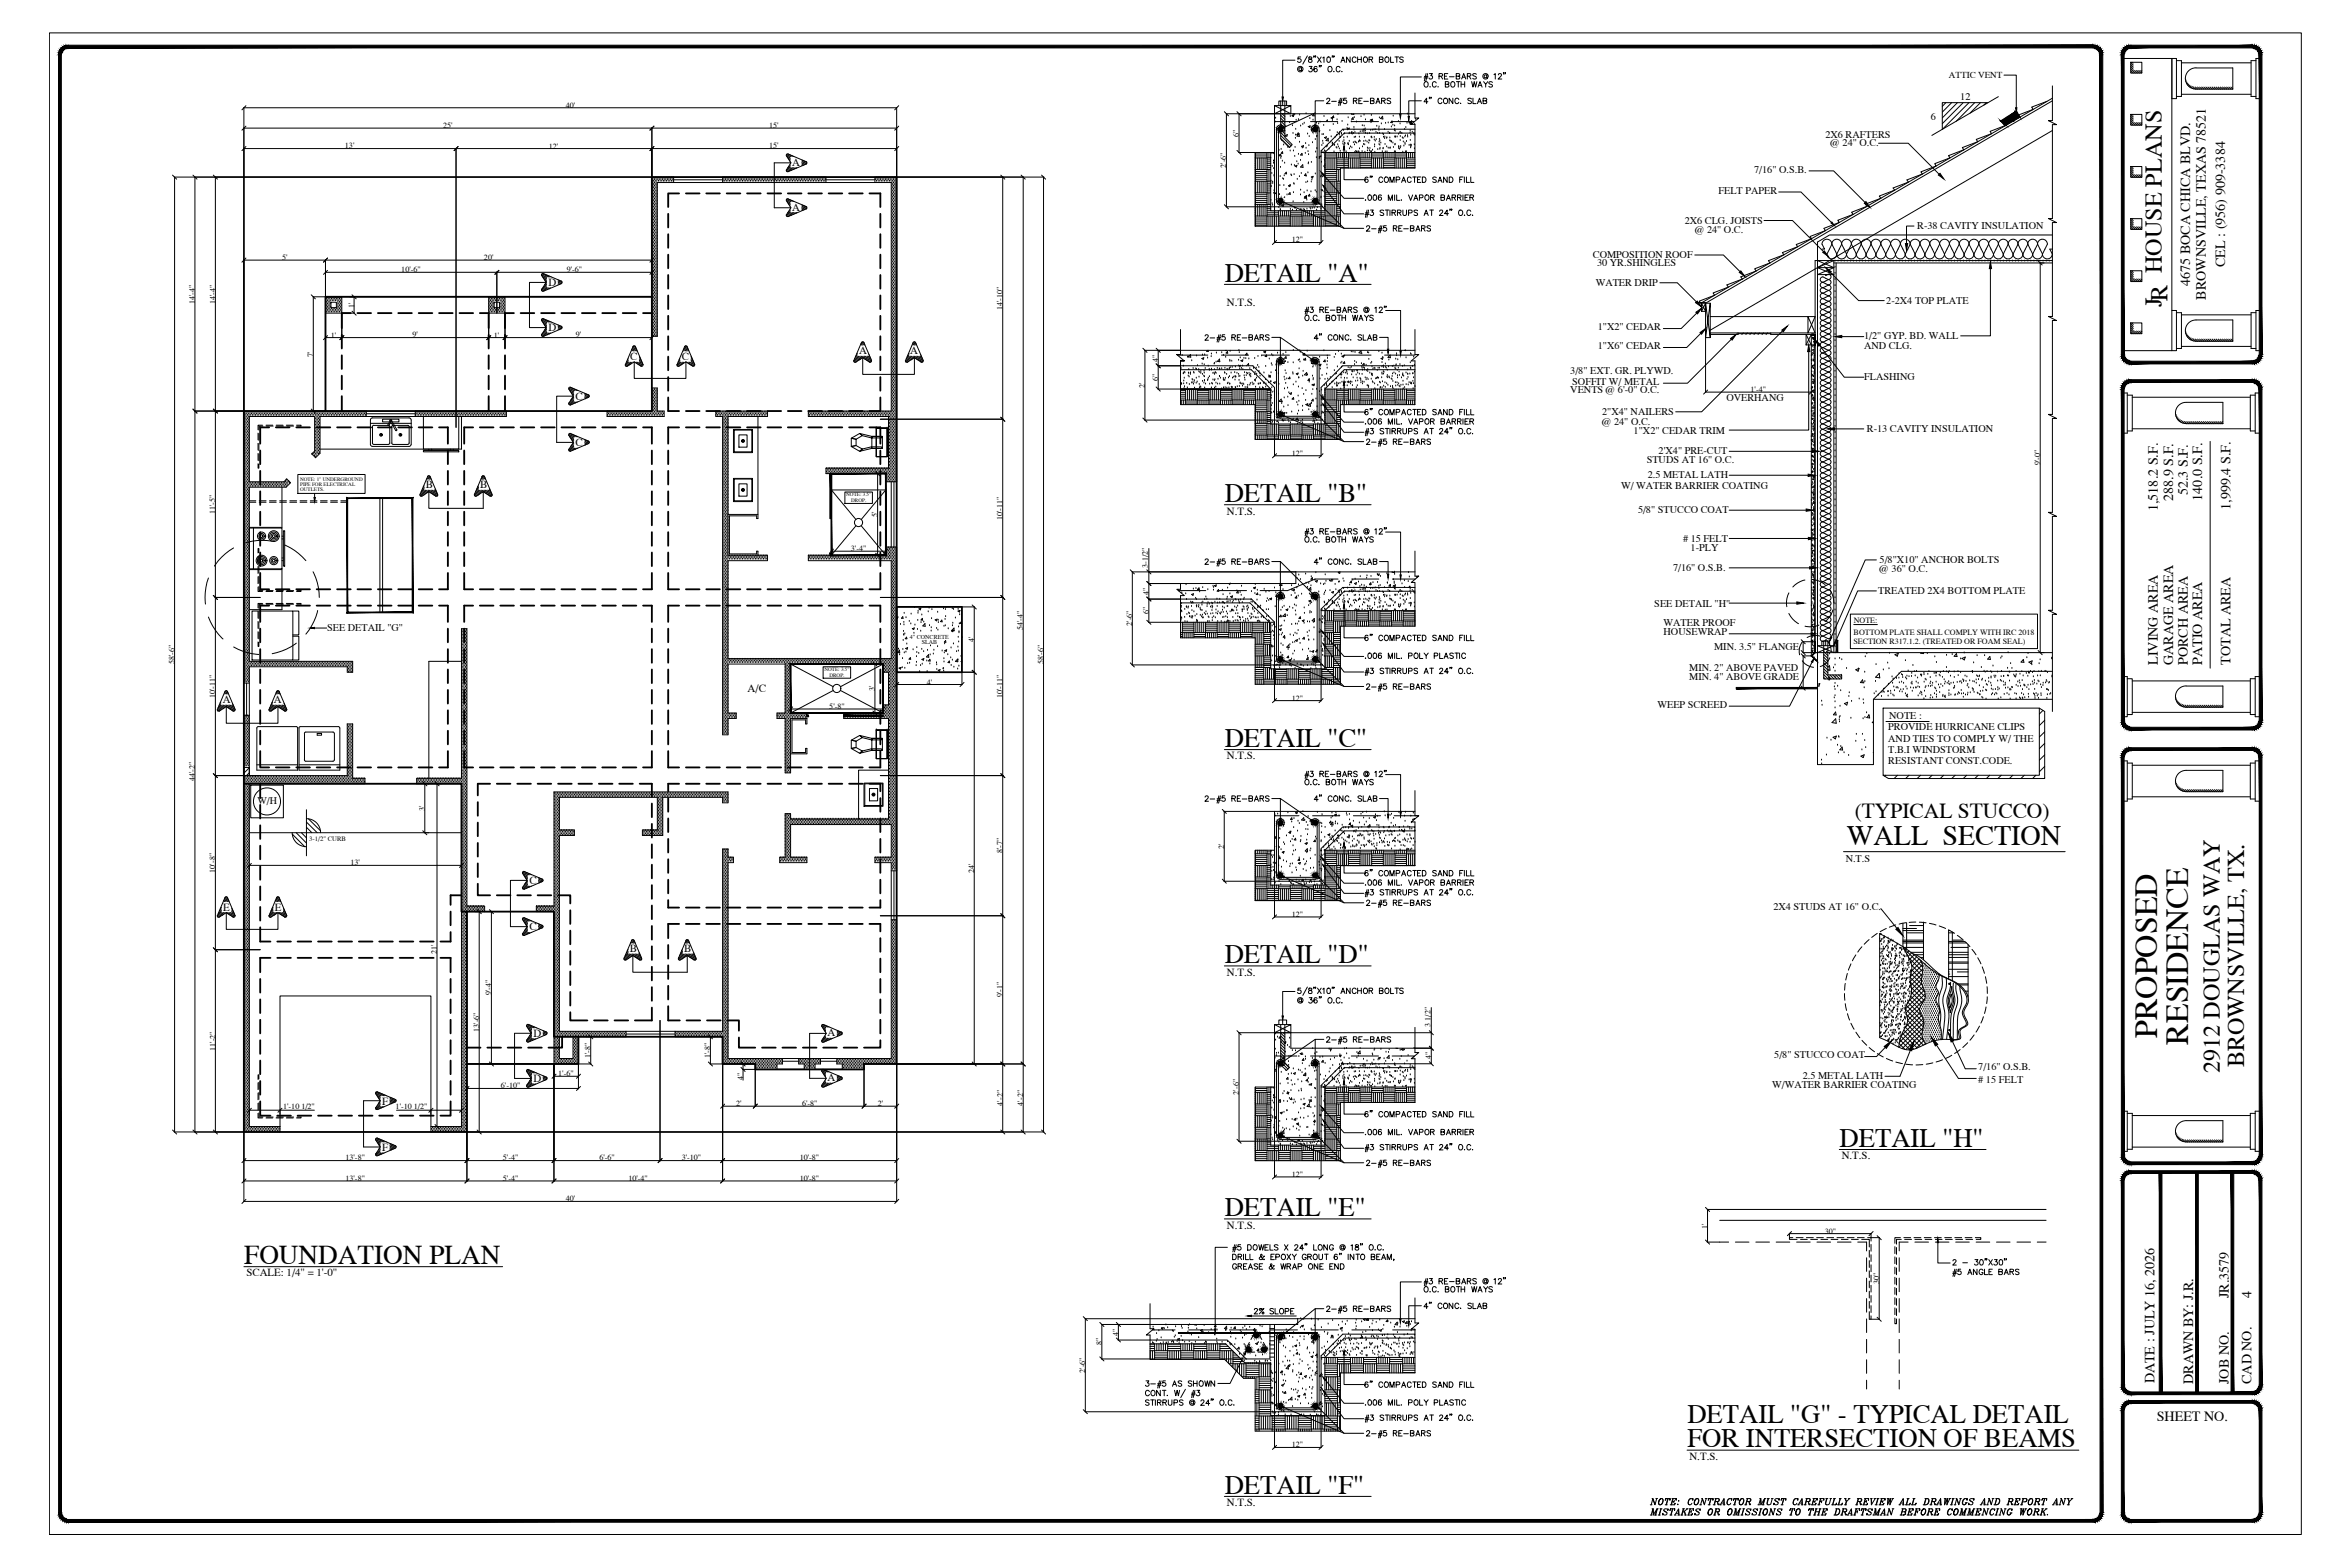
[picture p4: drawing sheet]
<svg xmlns="http://www.w3.org/2000/svg" width="914mm" height="610mm" viewBox="0 0 914 610" stroke-linecap="round" stroke-linejoin="round" font-family="sans-serif">
<defs><g id="words">
<g font-size="12.5">
<text x="839.4" y="403.8" transform="rotate(-90 839.4 403.8)">PROPOSED</text>
<text x="851.4" y="406.4" transform="rotate(-90 851.4 406.4)">RESIDENCE</text>
</g>
<text font-size="11" x="718.7" y="328.6">WALL SECTION</text>
<text font-size="10.6" x="95" y="491.7">FOUNDATION PLAN</text>
<g font-size="10.4">
<text x="476.5" y="109.5">DETAIL &quot;A&quot;</text>
<text x="476.5" y="195.3">DETAIL &quot;B&quot;</text>
<text x="476.5" y="290.5">DETAIL &quot;C&quot;</text>
<text x="476.5" y="374.7">DETAIL &quot;D&quot;</text>
<text x="715.8" y="446.1">DETAIL &quot;H&quot;</text>
<text x="476.5" y="473.1">DETAIL &quot;E&quot;</text>
<text x="656.6" y="553.6">DETAIL &quot;G&quot; - TYPICAL DETAIL</text>
<text x="656.6" y="563.1">FOR INTERSECTION OF BEAMS</text>
<text x="476.5" y="581">DETAIL &quot;F&quot;</text>
</g>
<g font-size="9.4">
<text x="841.2" y="119.3" transform="rotate(-90 841.2 119.3)">JR HOUSE PLANS</text>
<text x="863.8" y="417.4" transform="rotate(-90 863.8 417.4)">2912 DOUGLAS WAY</text>
<text x="873.3" y="415.2" transform="rotate(-90 873.3 415.2)">BROWNSVILLE, TX.</text>
</g>
<text font-size="8.3" x="721.7" y="318.3">(TYPICAL STUCCO)</text>
<g font-size="6.2">
<text x="515.1" y="42.3">2-#5 RE-BARS</text>
<text x="530.9" y="91.7">2-#5 RE-BARS</text>
<text x="467.8" y="134.4">2-#5 RE-BARS</text>
<text x="530.9" y="175">2-#5 RE-BARS</text>
<text x="467.8" y="221.5">2-#5 RE-BARS</text>
<text x="530.9" y="270.2">2-#5 RE-BARS</text>
<text x="467.8" y="313.6">2-#5 RE-BARS</text>
<text x="530.9" y="354.2">2-#5 RE-BARS</text>
<text x="515.1" y="407.5">2-#5 RE-BARS</text>
<text x="530.9" y="455.4">2-#5 RE-BARS</text>
<text x="515.1" y="512.2">2-#5 RE-BARS</text>
<text x="444.9" y="541.2">3-#5 AS SHOWN</text>
<text x="530.9" y="560.6">2-#5 RE-BARS</text>
</g>
<g font-size="5.5">
<text x="865.8" y="103.9" transform="rotate(-90 865.8 103.9)">CEL : (956) 909-3384</text>
<text x="852.2" y="111.2" transform="rotate(-90 852.2 111.2)">4675 BOCA CHICA BLVD.</text>
<text x="858.3" y="116.6" transform="rotate(-90 858.3 116.6)">BROWNSVILLE, TEXAS 78521</text>
<text x="845.6" y="194.9" transform="rotate(-90 845.6 194.9)">288.9 S.F.</text>
<text x="851.3" y="192.6" transform="rotate(-90 851.3 192.6)">52.3 S.F.</text>
<text x="856.9" y="194.7" transform="rotate(-90 856.9 194.7)">140.0 S.F.</text>
<text x="839.7" y="198.9" transform="rotate(-90 839.7 198.9)">1,518.2 S.F.</text>
<text x="867.9" y="198.4" transform="rotate(-90 867.9 198.4)">1,999.4 S.F.</text>
<text x="839.7" y="258.7" transform="rotate(-90 839.7 258.7)">LIVING AREA</text>
<text x="845.6" y="258.7" transform="rotate(-90 845.6 258.7)">GARAGE AREA</text>
<text x="851.3" y="258.7" transform="rotate(-90 851.3 258.7)">PORCH AREA</text>
<text x="856.9" y="258.7" transform="rotate(-90 856.9 258.7)">PATIO AREA</text>
<text x="867.9" y="258.6" transform="rotate(-90 867.9 258.6)">TOTAL AREA</text>
<text x="867.2" y="505.1" transform="rotate(-90 867.2 505.1)">JR.3579</text>
<text x="876.1" y="505.1" transform="rotate(-90 876.1 505.1)">4</text>
<text x="838.3" y="538.2" transform="rotate(-90 838.3 538.2)">DATE : JULY 16, 2026</text>
<text x="853.4" y="538.4" transform="rotate(-90 853.4 538.4)">DRAWN BY: J.R.</text>
<text x="867.2" y="538.4" transform="rotate(-90 867.2 538.4)">JOB NO.</text>
<text x="876.1" y="538.4" transform="rotate(-90 876.1 538.4)">CAD NO.</text>
<text x="839.2" y="553">SHEET NO.</text>
</g>
<g font-size="5.3">
<text x="553.2" y="35.3">O.C. BOTH WAYS</text>
<text x="530.2" y="79">.006 MIL. VAPOR BARRIER</text>
<text x="506.9" y="125.9">O.C. BOTH WAYS</text>
<text x="530.2" y="166.2">.006 MIL. VAPOR BARRIER</text>
<text x="506.9" y="212">O.C. BOTH WAYS</text>
<text x="506.9" y="306.6">O.C. BOTH WAYS</text>
<text x="530.2" y="345.7">.006 MIL. VAPOR BARRIER</text>
<text x="530.2" y="442.7">.006 MIL. VAPOR BARRIER</text>
<text x="478.7" y="494.9">GREASE &amp; WRAP ONE END</text>
<text x="553.2" y="503.8">O.C. BOTH WAYS</text>
<text x="487.2" y="512.2">2% SLOPE</text>
</g>
<text font-size="4.3" x="290.9" y="269.1">A/C</text>
<g font-size="4.2">
<text x="308.2" y="64.5">A</text>
<text x="308.2" y="81.9">A</text>
<text x="213.4" y="111.3">D</text>
<text x="477.4" y="119.2">N.T.S.</text>
<text x="213.4" y="128.8">D</text>
<text x="334.3" y="137.9">A</text>
<text x="354.1" y="137.9">A</text>
<text x="245.2" y="140.1">C</text>
<text x="265.3" y="140.1">C</text>
<text x="224" y="155.5">C</text>
<text x="224" y="173.5">C</text>
<text x="165.7" y="190">B</text>
<text x="186.9" y="190">B</text>
<text x="477.4" y="200.2">N.T.S.</text>
<text x="86.6" y="273.6">A</text>
<text x="106.5" y="273.6">A</text>
<text x="477.4" y="295.4">N.T.S.</text>
<text x="206" y="343.9">C</text>
<text x="86.9" y="354.3">E</text>
<text x="107" y="354.3">E</text>
<text x="206" y="361.9">C</text>
<text x="245.1" y="370.4">B</text>
<text x="266.3" y="370.4">B</text>
<text x="477.4" y="379.5">N.T.S.</text>
<text x="207.5" y="403.4">D</text>
<text x="322" y="403.2">A</text>
<text x="207.5" y="420.9">D</text>
<text x="322" y="420.6">A</text>
<text x="148.7" y="429.8">F</text>
<text x="148.7" y="447.8">F</text>
<text x="716.6" y="451">N.T.S.</text>
<text x="477.4" y="478">N.T.S.</text>
<text x="95.9" y="496.6">SCALE: 1/4&quot; = 1'-0&quot;</text>
<text x="657.4" y="568">N.T.S.</text>
<text x="477.4" y="585.9">N.T.S.</text>
</g>
<g font-size="4">
<text x="762.7" y="38.7">12</text>
<text x="751.4" y="46.7">6</text>
<text x="710.3" y="53.7">2X6 RAFTERS</text>
<text x="712.3" y="57">@ 24&quot; O.C.</text>
<text x="682.6" y="67.4">7/16&quot; O.S.B.</text>
<text x="668.6" y="75.6">FELT PAPER</text>
<text x="655.5" y="87">2X6 CLG. JOISTS</text>
<text x="746" y="89.2">R-38 CAVITY INSULATION</text>
<text x="659.5" y="90.6">@ 24&quot; O.C.</text>
<text x="619.8" y="100.5">COMPOSITION ROOF</text>
<text x="621.4" y="103.6">30 YR.SHINGLES</text>
<text x="620.9" y="111.1">WATER DRIP</text>
<text x="734" y="118.2">2-2X4 TOP PLATE</text>
<text x="621.7" y="128.5">1&quot;X2&quot; CEDAR</text>
<text x="621.7" y="135.8">1&quot;X6&quot; CEDAR</text>
<text x="725.4" y="135.8">AND CLG.</text>
<text x="725.4" y="132">1/2&quot; GYP. BD. WALL</text>
<text x="611" y="145.6">3/8&quot; EXT. GR. PLYWD.</text>
<text x="611.8" y="149.7">SOFFIT W/ METAL</text>
<text x="725.4" y="147.8">FLASHING</text>
<text x="611" y="153">VENTS @ 6'-0&quot; O.C.</text>
<text x="623.4" y="161.4">2&quot;X4&quot; NAILERS</text>
<text x="671.7" y="156.1">OVERHANG</text>
<text x="623.4" y="165.2">@ 24&quot; O.C.</text>
<text x="635.7" y="169">1&quot;X2&quot; CEDAR TRIM</text>
<text x="726.4" y="168.1">R-13 CAVITY INSULATION</text>
<text x="640.7" y="179.9">STUDS AT 16&quot; O.C.</text>
<text x="645.4" y="176.7">2'X4&quot; PRE-CUT</text>
<text x="630.8" y="190.2">W/ WATER BARRIER COATING</text>
<text x="641.1" y="186.1">2.5 METAL LATH</text>
<text x="637.4" y="199.4">5/8&quot; STUCCO COAT</text>
<text x="654.9" y="210.7"># 15 FELT</text>
<text x="657.8" y="214.4">1-PLY</text>
<text x="731.4" y="218.9">5/8&quot;X10&quot; ANCHOR BOLTS</text>
<text x="651" y="222.3">7/16&quot; O.S.B.</text>
<text x="731.4" y="222.6">@ 36&quot; O.C.</text>
<text x="730.8" y="231.2">TREATED 2X4 BOTTOM PLATE</text>
<text x="643.7" y="236.1">SEE DETAIL &quot;H&quot;</text>
<text x="127.3" y="245.6">SEE DETAIL &quot;G&quot;</text>
<text x="647.3" y="243.4">WATER PROOF</text>
<text x="647.3" y="247.1">HOUSEWRAP</text>
<text x="667" y="252.8">MIN. 3.5&quot; FLANGE</text>
<text x="657.3" y="260.9">MIN. 2&quot; ABOVE PAVED</text>
<text x="657.3" y="264.6">MIN. 4&quot; ABOVE GRADE</text>
<text x="644.9" y="275.3">WEEP SCREED</text>
<text x="735.1" y="279.8">NOTE :</text>
<text x="734.7" y="284.2">PROVIDE HURRICANE CLIPS</text>
<text x="734.7" y="288.6">AND TIES TO COMPLY W/ THE</text>
<text x="734.7" y="293">T.B.I WINDSTORM</text>
<text x="734.7" y="297.4">RESISTANT CONST.CODE.</text>
<text x="718.2" y="335.5">N.T.S</text>
<text x="690" y="354">2X4 STUDS AT 16&quot; O.C.</text>
<text x="690.4" y="411.5">5/8&quot; STUCCO COAT</text>
<text x="701.5" y="419.7">2.5 METAL LATH</text>
<text x="769.8" y="416.1">7/16&quot; O.S.B.</text>
<text x="689.6" y="423.4">W/WATER BARRIER COATING</text>
<text x="769.8" y="421.2"># 15 FELT</text>
</g>
<text font-size="3.9" x="100.1" y="312.9">W/H</text>
<text font-size="3.6" x="758.3" y="30.4">ATTIC VENT</text>
<g font-size="3.1">
<text x="220.1" y="41.9">40'</text>
<text x="172.5" y="49.8">25'</text>
<text x="299.3" y="49.8">15'</text>
<text x="482.1" y="53.1" transform="rotate(-90 482.1 53.1)">6&quot;</text>
<text x="134.2" y="57.8">13'</text>
<text x="213.6" y="57.8">12'</text>
<text x="299.3" y="57.7">15'</text>
<text x="477.2" y="65.3" transform="rotate(-90 477.2 65.3)">2'-6&quot;</text>
<text x="502.7" y="94.3">12&quot;</text>
<text x="109.8" y="101.1">5'</text>
<text x="188.3" y="101.1">20'</text>
<text x="156.2" y="105.9">10'-6&quot;</text>
<text x="220.5" y="105.9">9'-6&quot;</text>
<text x="75.8" y="118.3" transform="rotate(-90 75.8 118.3)">14'-4&quot;</text>
<text x="83.8" y="118.3" transform="rotate(-90 83.8 118.3)">14'-4&quot;</text>
<text x="137.8" y="119.8" transform="rotate(-90 137.8 119.8)">1'</text>
<text x="390.1" y="120.7" transform="rotate(-90 390.1 120.7)">14'-10&quot;</text>
<text x="128.7" y="131.3">1'</text>
<text x="160.6" y="131.3">9'</text>
<text x="192.2" y="131.3">1'</text>
<text x="224.1" y="131.3">9'</text>
<text x="121.9" y="138.7" transform="rotate(-90 121.9 138.7)">7'</text>
<text x="450.7" y="140.6" transform="rotate(-90 450.7 140.6)">4&quot;</text>
<text x="450.6" y="148.2" transform="rotate(-90 450.6 148.2)">6&quot;</text>
<text x="445.5" y="150.9" transform="rotate(-90 445.5 150.9)">2'</text>
<text x="681.2" y="152.5">1'-4&quot;</text>
<text x="502.7" y="177.3">12&quot;</text>
<text x="793.8" y="181" transform="rotate(-90 793.8 181)">9'-0&quot;</text>
<text x="83.7" y="200" transform="rotate(-90 83.7 200)">11'-5&quot;</text>
<text x="341.4" y="201.2" transform="rotate(-90 341.4 201.2)">5'</text>
<text x="390.1" y="202.4" transform="rotate(-90 390.1 202.4)">10'-11&quot;</text>
<text x="331.1" y="214.4">3'-4&quot;</text>
<text x="446.7" y="221" transform="rotate(-90 446.7 221)">3-1/2&quot;</text>
<text x="447" y="231.4" transform="rotate(-90 447 231.4)">4&quot;</text>
<text x="447" y="238.9" transform="rotate(-90 447 238.9)">6&quot;</text>
<text x="398" y="245.2" transform="rotate(-90 398 245.2)">54'-4&quot;</text>
<text x="440.5" y="243.5" transform="rotate(-90 440.5 243.5)">2'-6&quot;</text>
<text x="721.3" y="242.2">NOTE:</text>
<text x="379.1" y="249.8" transform="rotate(-90 379.1 249.8)">4'</text>
<text x="721.2" y="250.5">SECTION R317.1.2. (TREATED OR FOAM SEAL)</text>
<text x="721.3" y="246.9">BOTTOM PLATE SHALL COMPLY WITH IRC 2018</text>
<text x="67.8" y="258.4" transform="rotate(-90 67.8 258.4)">58'-6&quot;</text>
<text x="406" y="258.4" transform="rotate(-90 406 258.4)">58'-6&quot;</text>
<text x="340.4" y="269" transform="rotate(-90 340.4 269)">3'</text>
<text x="360.6" y="266.3">4'</text>
<text x="83.8" y="271.7" transform="rotate(-90 83.8 271.7)">10'-11&quot;</text>
<text x="322.7" y="275.7">5'-8&quot;</text>
<text x="390.1" y="271.7" transform="rotate(-90 390.1 271.7)">10'-11&quot;</text>
<text x="502.7" y="272.6">12&quot;</text>
<text x="75.8" y="303.8" transform="rotate(-90 75.8 303.8)">44'-2&quot;</text>
<text x="165.3" y="315.5" transform="rotate(-90 165.3 315.5)">3'</text>
<text x="390.1" y="332" transform="rotate(-90 390.1 332)">8'-7&quot;</text>
<text x="476.4" y="330.3" transform="rotate(-90 476.4 330.3)">2'</text>
<text x="83.8" y="339.5" transform="rotate(-90 83.8 339.5)">10'-8&quot;</text>
<text x="136.3" y="336.6">13'</text>
<text x="379.1" y="339.6" transform="rotate(-90 379.1 339.6)">24'</text>
<text x="502.7" y="356.7">12&quot;</text>
<text x="170" y="371.3" transform="rotate(-90 170 371.3)">21'</text>
<text x="191.2" y="387.2" transform="rotate(-90 191.2 387.2)">9'-4&quot;</text>
<text x="390.1" y="388" transform="rotate(-90 390.1 388)">9'-1&quot;</text>
<text x="186.4" y="401.4" transform="rotate(-90 186.4 401.4)">13'-6&quot;</text>
<text x="556.6" y="399.4" transform="rotate(-90 556.6 399.4)">3 1/2&quot;</text>
<text x="83.8" y="408.8" transform="rotate(-90 83.8 408.8)">11'-2&quot;</text>
<text x="229.8" y="411.7" transform="rotate(-90 229.8 411.7)">1'-8&quot;</text>
<text x="276.4" y="411.7" transform="rotate(-90 276.4 411.7)">1'-8&quot;</text>
<text x="556.9" y="412.1" transform="rotate(-90 556.9 412.1)">4&quot;</text>
<text x="217.2" y="418.6">1'-6&quot;</text>
<text x="194.9" y="423.4">6'-10&quot;</text>
<text x="289.1" y="420.3" transform="rotate(-90 289.1 420.3)">4&quot;</text>
<text x="482.1" y="425.8" transform="rotate(-90 482.1 425.8)">2'-6&quot;</text>
<text x="110.2" y="431.6">1'-10 1/2&quot;</text>
<text x="154" y="431.6">1'-10 1/2&quot;</text>
<text x="286.5" y="430.3">2'</text>
<text x="312.1" y="430.3">6'-8&quot;</text>
<text x="341.5" y="430.3">2'</text>
<text x="390.2" y="430.1" transform="rotate(-90 390.2 430.1)">4'-2&quot;</text>
<text x="398.1" y="430.1" transform="rotate(-90 398.1 430.1)">4'-2&quot;</text>
<text x="134.4" y="451.5">13'-8&quot;</text>
<text x="195.7" y="451.4">5'-4&quot;</text>
<text x="233.2" y="451.5">6'-6&quot;</text>
<text x="265.2" y="451.5">3'-10&quot;</text>
<text x="311.2" y="451.5">10'-8&quot;</text>
<text x="134.4" y="459.4">13'-8&quot;</text>
<text x="195.7" y="459.4">5'-4&quot;</text>
<text x="244.5" y="459.4">10'-4&quot;</text>
<text x="311.2" y="459.4">10'-8&quot;</text>
<text x="502.7" y="457.8">12&quot;</text>
<text x="220.1" y="467.3">40'</text>
<text x="664.4" y="478" transform="rotate(-90 664.4 478)">1'</text>
<text x="710" y="479.9">30&quot;</text>
<text x="731.2" y="499.5" transform="rotate(-90 731.2 499.5)">30&quot;</text>
<text x="435.2" y="519.6" transform="rotate(-90 435.2 519.6)">4&quot;</text>
<text x="428.7" y="523.3" transform="rotate(-90 428.7 523.3)">8&quot;</text>
<text x="422.3" y="534" transform="rotate(-90 422.3 534)">2'-6&quot;</text>
<text x="502.7" y="563.1">12&quot;</text>
</g>
<text font-size="2.6" x="120.3" y="327.2">3-1/2&quot; CURB</text>
<g font-size="2.3">
<text x="354.1" y="248.6">4&quot; CONCRETE</text>
<text x="358.6" y="250.7">SLAB</text>
</g>
<g font-size="2">
<text x="116.8" y="187">NOTE: 1&quot; UNDERGROUND</text>
<text x="116.8" y="189">PIPE FOR ELECTRICAL</text>
<text x="116.8" y="190.9">OUTLETS.</text>
<text x="329.3" y="193.1">NOTE: 3.5&quot;</text>
<text x="331.2" y="195.4">DROP.</text>
<text x="320.8" y="261.1">NOTE: 3.5&quot;</text>
<text x="322.7" y="263.4">DROP.</text>
</g>
</g></defs>
<!-- layer: 1 -->
<g fill="none" stroke="#000" stroke-width=".39">
<path d="M503.9 23.4h-4.8v14.3M515.1 39.2h-3.3v9.4M553.1 29.9h-8.2v14.4M553.1 39.2h-4.9v6.1M779.8 29.2h4.7v12.7M798.6 33.4v13.5M94.9 41.8v118.1h-19.2M94.9 49.8h254M94.9 41.9h254M94.9 57.8h254M95.7 49.1l-1.6 1.5M95.7 41.1l-1.6 1.6"/>
<path d="M95.7 57l-1.6 1.6M177.4 57.7v108.6M178.3 57l-1.6 1.6M253.6 49.7v19.2h-185.8M254.5 49.1l-1.6 1.5M254.5 57l-1.6 1.6M348.9 41.8v27.1h57.3M349.7 49.1l-1.6 1.5M349.7 41.1l-1.6 1.6M349.7 57l-1.6 1.6M495.9 41.1l6.4 3.2M502.3 41.1l-6.4 3.2h6.4v-3.2h-6.4v3.2"/>
<path d="M511.8 43.9l-12.2 5.6M523 58.3v11.6h7.6M731 55.7h11.5l12 12.1M798.6 48.5v36.5M67.1 68.1l1.6 1.6M67.9 68.9v371.5M75.1 68.1l1.6 1.6M75.8 68.9v371.5M83 68.1l1.6 1.6M83.8 68.9v371.5M389.4 68.1l1.6 1.6M390.2 68.9v371.5"/>
<path d="M397.3 68.1l1.6 1.6M398.1 68.9v371.5M405.3 68.1l1.6 1.6M406 68.9v371.5M499.6 78.8l23.4 10M513.4 79.3l9.6 9.5h7.6M515.1 68.1l7.9 9h7.6M515.7 73.4l7.3 9.8h7.6M703.9 66.5h9.6l12.2 12.3M659.5 99.2h11.1l6.5 6.5M686.4 85.8h11.1l12 12.1M744.8 87.9h-3v6.9"/>
<path d="M798.6 86.6v36.5M94.9 101.2h158.7M95.7 100.4l-1.6 1.6M121.1 114.7l1.6 1.6M121.9 115.5v44.4M126.6 101.1v14.4h-4.8M126.6 105.9h127M127.5 100.4l-1.6 1.6M127.5 105.2l-1.6 1.5M136.3 115.5h1.6M137 114.7l1.6 1.6M137.8 115.5v6.3"/>
<path d="M193.3 105.8v16M194.1 105.2l-1.5 1.5M253.6 101.1v1.7M253.6 105.8v1.7M254.5 100.4l-1.6 1.6M254.5 105.2l-1.6 1.5M645.9 110h6.7l7.4 7.4M712.2 106l11 10.9h10M774.5 104.5v26.2h-11.6M126.6 129.9v1.6M126.6 131.3h127M127.5 130.6l-1.6 1.5"/>
<path d="M133.8 130.6l-1.6 1.5M137 121l1.6 1.6M137.9 121.8h-4.9v9.7M190.1 121.8v9.7M191 130.6l-1.6 1.5M196.5 121.8v9.7M197.3 130.6l-1.6 1.5M253.6 129.9v1.6M254.5 130.6l-1.6 1.5M494.9 131.2h3.3v7.8M498.2 131.2l12.2 8.6M536.8 131.2h3.3v4.7"/>
<path d="M539.1 120.8h5.9v15.7M660.2 121.8l-6 6h-7M661.8 129.7l-5.5 5.5h-9.1M663.6 131.3v21.4M673.7 132l-17.1 17.1h-9.4M693.6 128.7l-31.5 31.5h-10.1M703.8 136.8v30.5h-31M704.8 138.4h.1M704.9 137.9h.1M704.9 134.3h.1M705.1 130.2h.1M705.1 134.9h.1"/>
<path d="M705.2 138.1h.1M705.2 136.4h.1M705.3 131.5h.1M705.3 134.5h.1M705.4 137.4h.1M705.4 132h.1M705.4 131.7h.1M705.5 139.9h.1M705.5 134.3h.1M705.5 137.6h.1M705.6 130.1h.1M705.6 136.3h.1"/>
<path d="M705.6 131.6h.1M705.7 133.2h.1M705.7 132.2h.1M705.7 134.7h.1M705.8 136.9h.1M705.8 136.2h.1M705.9 132.1h.1M705.9 137.7h.1M705.9 139.2h.1M705.9 138.3h.1M706.1 134h.1M706.1 132.3h.1"/>
<path d="M707.9 134.3l9.7 12.4h7.6M716.6 131h8.6M798.6 124.7v36.5M75.1 159.1l1.6 1.6M83 159.1l1.6 1.6M121.1 159.1l1.6 1.6M121.8 159.9h4.8M515.1 155.2l7.9 9h7.6M515.7 158.4l7.3 9.8h7.6M523 149.9v10.4h7.6M664.4 151.7l-1.5 1.6M704.8 152.4l-41.2 .1"/>
<path d="M704.8 140.1h.1M704.8 151.3h.1M704.9 141.6h.1M704.9 145.6h.1M704.9 144.6h.1M704.9 140.5h.1M704.9 143.1h.1M704.9 154.3h.1M705 145.9h.1M705 150.8h.1M705 157.2h.1M705 151.5h.1"/>
<path d="M705 156.9h.1M705 146.7h.1M705 146.2h.1M705 153.9h.1M705 152.8h.1M705.1 159h.1M705.1 147.7h.1M705.1 157.3h.1M705.1 149.2h.1M705.2 150.8h.1M705.2 142.9h.1M705.2 152.3h.1"/>
<path d="M705.3 142.5h.1M705.3 153.9h.1M705.3 150.8h.1M705.3 146.1h.1M705.3 148.6h.1M705.3 155.4h.1M705.4 158.8h.1M705.4 154.1h.1M705.4 154.8h.1M705.4 156.9h.1M705.4 158.4h.1M705.5 159.9h.1"/>
<path d="M705.5 143.3h.1M705.5 140.3h.1M705.6 146.2h.1M705.6 147.9h.1M705.6 140.4h.1M705.6 149.2h.1M705.6 151.7l-1.6 1.6M705.6 146.6h.1M705.6 143.4h.1M705.7 155.8h.1M705.7 152.7h.1M705.7 142.5h.1"/>
<path d="M705.7 155h.1M705.7 152.1h.1M705.7 148.6h.1M705.7 149.3h.1M705.8 158.9h.1M705.8 154.8h.1M705.8 158h.1M705.9 144.9h.1M705.9 140.1h.1M705.9 155.1h.1M705.9 152.8h.1M705.9 148.1h.1"/>
<path d="M705.9 140.8h.1M706 144.5h.1M706 142.3h.1M706 156.1h.1M706 150.6h.1M706 143.9h.1M706.1 156.8h.1M706.1 145.4h.1M100.4 168.5v2.6M100.4 172.5v2.6M100.4 176.4v2.7M100.7 168.7v2.6"/>
<path d="M100.7 172.6v2.7M100.7 176.6v2.7M102.1 165.4h-1.7v1.8M102.3 165.7h-1.6v1.6M103.5 165.4h2.6M103.7 165.7h2.6M107.4 165.4h2.7M107.6 165.7h2.7M111.4 165.4h2.7M111.6 165.7h2.6M115.4 165.4h1.7v.3h-1.5M164.7 162h13.8v12.7h-13.8z"/>
<path d="M164.7 175.3h13.8v.5h-13.8zM166.9 174.7v.6M167.9 174.7v.6M175.3 174.7v.6M176.4 174.7v.6M285.4 167.1h7.4v9h-7.4zM285.7 167.3h6.9v8.5h-6.9zM287.5 169.2h3.2v4.8h-3.2zM288.7 171.5h.8M289.1 171.2v.7M342.5 163.1h47.8M389.4 162.3l1.6 1.6"/>
<path d="M499.6 161.8l23.4 10M513.4 162.3l9.6 9.5h7.6M672.8 175.6h32.4M704.8 171.3h.1M704.8 169.9h.1M704.8 164.8h.1M704.8 160h.1M704.9 177.5h.1M704.9 171.4h.1M704.9 172.7h.1M704.9 168h.1M704.9 172.9h.1"/>
<path d="M705 174.5h.1M705 176h.1M705 160.2h.1M705 177.5h.1M705.1 163.1h.1M705.1 161.8h.1M705.1 169.2h.1M705.1 179h.1M705.1 166h.1M705.2 165.1h.1M705.2 168.9h.1M705.2 169.8h.1"/>
<path d="M705.2 175.4h.1M705.2 171.3h.1M705.2 163.2h.1M705.3 174.8h.1M705.3 171.9h.1M705.3 177.7h.1M705.3 177.4h.1M705.3 169.1h.1M705.4 161h.1M705.4 174.9h.1M705.5 166.8h.1M705.5 162h.1"/>
<path d="M705.5 167.1h.1M705.5 161.5h.1M705.6 170h.1M705.6 173.3h.1M705.6 163h.1M705.6 174.7h.1M705.6 179.5h.1M705.6 177.9h.1M705.6 164.6h.1M705.7 166.1h.1M705.7 167.6h.1M705.8 163.8h.1"/>
<path d="M705.8 169.1h.1M705.8 165h.1M705.8 170.7h.1M705.9 171.8h.1M705.9 171.2h.1M705.9 160.9h.1M705.9 172.2h.1M705.9 167.1h.1M705.9 163.8h.1M705.9 177.3h.1M705.9 173.7h.1M705.9 166.7h.1"/>
<path d="M706 173.2h.1M706 175.3h.1M706 169.7h.1M706 161h.1M706 179.7h.1M706 160.8h.1M706 179.4h.1M706 176.8h.1M706 172.6h.1M706.1 178.3h.1M706.1 166.9h.1M706.1 164h.1"/>
<path d="M706.1 179.8h.1M706.1 175.6h.1M713.8 166.8h11.4M798.6 162.8v36.5M97 194.8h2.6M97 195.4h2.6M100.4 180.4v1.7h.3v-1.5M100.9 194.8h2.6M100.9 195.4h2.6M104.8 194.8h2.7M104.8 195.4h2.7M108.8 194.8h2.6"/>
<path d="M108.8 195.4h2.6M112.8 194.8h2.6M112.8 195.4h2.6M115.9 184.6h26.2v7.4h-26.2zM116.7 194.8h2.7M116.7 195.4h2.7M120.7 194.8h2.6M120.7 195.4h2.6M122.4 192v1.5M124.7 194.8h2.6M124.7 195.4h2.6M128.6 194.8h2.7"/>
<path d="M128.6 195.4h2.7M132.6 194.8h2.5M132.6 195.4h2.5M285.4 186.1h7.4v9h-7.4zM285.7 186.4h6.9v8.4h-6.9zM287.5 188.2h3.2v4.8h-3.2zM288.7 190.6h.8M289.1 190.3v.7M323.5 190.6l9.6 11.5M328.7 191.4h10.8v4.4h-10.8zM340.7 183.5l1.6 1.6M341.4 184.2h1.7"/>
<path d="M341.5 184.2v31.8M344.7 190.6l-9.6 11.5M672.8 184.9h30.8M672.8 198.5h30M704.8 194.6h.1M704.9 188.9h.1M704.9 191.7h.1M704.9 183.7h.1M704.9 197.5h.1M705 194.7h.1M705 199.6h.1M705 189.8h.1"/>
<path d="M705 196h.1M705 180.7h.1M705.1 183.9h.1M705.1 188.7h.1M705.2 180.6h.1M705.2 182.1h.1M705.2 196.6h.1M705.2 191.9h.1M705.3 181.5h.1M705.3 183.7h.1M705.3 187.7h.1M705.3 185.2h.1"/>
<path d="M705.3 199.8h.1M705.3 183.6h.1M705.3 186.7h.1M705.4 193.9h.1M705.4 189.8h.1M705.4 180.7h.1M705.4 188.2h.1M705.4 185.7h.1M705.5 195.9h.1M705.5 189.8h.1M705.5 186.5h.1M705.5 183.6h.1"/>
<path d="M705.5 191.3h.1M705.5 180.8h.1M705.5 193.6h.1M705.6 192.8h.1M705.6 189.5h.1M705.6 194.3h.1M705.6 192.4h.1M705.6 186.7h.1M705.7 185.6h.1M705.7 195.9h.1M705.7 198.3h.1M705.7 195.3h.1"/>
<path d="M705.7 182.7h.1M705.7 191.8h.1M705.7 197.4h.1M705.7 192.5h.1M705.8 197.9h.1M705.8 198.9h.1M705.8 190.6h.1M705.8 185.9h.1M705.9 198.4h.1M705.9 198.6h.1M705.9 193.9h.1M706 183.5h.1"/>
<path d="M706.1 189.7h.1M706.1 185.6h.1M706.1 187.7h.1M706.1 195.8h.1M90.9 213.2a22 22 0 0 0-7.5 7M100.4 216.5v2.6M100.7 214.9v-1.5h-.3v1.7M100.7 216.3v2.6M105.9 210.5a21.5 21.5 0 0 0-10.3 .7M110.8 212l.6 .3a22.4 22.4 0 0 1 7.6 5.8M323.5 214.4h21.2M324.3 213.6l-1.6 1.6"/>
<path d="M333.1 204.5l-9.6 11.5v-1.7M335.1 204.5l9.6 11.5v-1.7M340.7 215.2l1.6 1.6M341.4 216h1.7M345.5 213.6l-1.6 1.6M494.9 218.5h3.3v11.9M498.2 218.5l12.5 12.4M536.8 218.5h3.3v4.9M539.1 207h5.9v16.7M672.8 209.5h30.9M704.8 210.4h.1M704.8 206.3h.1"/>
<path d="M704.8 202.8h.1M704.8 218.5h.1M704.8 213.7h.1M704.9 216.5h.1M704.9 204.3h.1M704.9 212.4h.1M704.9 205.8h.1M705 218.6h.1M705 200.5h.1M705 207.4h.1M705 203.4h.1M705 208.9h.1"/>
<path d="M705 206.3h.1M705 207.5h.1M705.1 202.1h.1M705.1 210.4h.1M705.1 200.6h.1M705.1 211.9h.1M705.1 209.3h.1M705.1 215.5h.1M705.2 208.3h.1M705.2 213.5h.1M705.2 212.2h.1M705.2 214.4h.1"/>
<path d="M705.2 206.4h.1M705.3 215h.1M705.3 218h.1M705.3 215.1h.1M705.3 216.5h.1M705.3 212.3h.1M705.3 204.6h.1M705.3 218.1h.1M705.4 219.6h.1M705.4 212.5h.1M705.4 207.8h.1M705.4 200h.1"/>
<path d="M705.4 218.2h.1M705.5 215.7h.1M705.5 206.2h.1M705.5 202.1h.1M705.6 212.4h.1M705.6 218.5h.1M705.6 208.2h.1M705.6 201.6h.1M705.6 214.4h.1M705.7 209.5h.1M705.8 201.2h.1M705.8 217.5h.1"/>
<path d="M705.8 200.5h.1M705.9 204.1h.1M705.9 202h.1M705.9 210.2h.1M705.9 203.5h.1M705.9 207.1h.1M705.9 210h.1M705.9 206.6h.1M705.9 201.8h.1M706 216.4h.1M706 205h.1M706 213h.1"/>
<path d="M706 204.3h.1M706 206.6h.1M706 215.9h.1M706 214.5h.1M706 209.7h.1M706.1 208.1h.1M706.1 210.1h.1M706.1 209.6h.1M706.1 218.8h.1M706.1 217.7h.1M798.6 200.9v36.5M81.1 224.8a22.1 22.1 0 0 0-1.1 10.2"/>
<path d="M83 231.6l1.6 1.6M83.7 232.4h17.5M98.1 237.7h15.8v19.1h-15.8zM100.4 228.4v1.7h1.7M100.4 220.4v2.7M100.4 224.4v2.6M100.4 237.8v2.7M100.7 228.2v1.6h1.6M100.7 220.2v2.7M100.7 224.2v2.7M100.7 238v2.6M102.1 234.8h-1.7v1.7"/>
<path d="M102.3 235h-1.6v1.7M103.5 230.1h2.6M103.5 234.8h2.6M103.7 229.8h2.6M103.7 235h2.6M107.4 230.1h2.7M107.4 234.8h2.7M107.6 229.8h2.7M107.6 235h2.7M111.4 230.1h2.7M111.4 234.8h2.7M111.6 229.8h2.6"/>
<path d="M111.6 235h2.6M113.9 237.7h2.4v9.3h-2.4M115.4 234.8h1.7v.2h-1.5M115.6 229.8h1.5v.3h-1.7M121.8 222.4l.3 .6a21.6 21.6 0 0 1 2.1 9.4M123.6 237.5l-.1 .7a23.1 23.1 0 0 1-4.5 8.5M342.5 232.4h47.8M351.3 239.9l.1 .7-.6-.1zM351.8 238.6h.1M354.5 238.9h.1M355.8 236.3h.1M357.2 238.6h.1"/>
<path d="M357.2 237.8h.1M357.6 236.9l.7-.3-.2 .7zM358.7 239.2h.1M361.2 238h.1M361.5 236.6h.1M362.6 237.2h.1M364.9 238.2h.1M367.1 236.8h.1M367.9 237.1h.1M367.9 239.9h.1M368.1 236.4h.1M370.5 236.8h.1"/>
<path d="M371 237.1h.1M372.8 237.7l.7-.2-.2 .6zM372.8 237h.1M373.4 239.2h.1M374.3 236.1h4.9M378.3 235.3l1.6 1.6M379.1 236.1v177.8M389.4 231.6l1.6 1.6M523 236.6v11.5h7.6M672.8 220.9h31.3M672.8 234.6h26.4M704.8 235.7h.1"/>
<path d="M704.8 237.8h.1M704.9 237.3h.1M704.9 232.1h.1M704.9 222.7h.1M704.9 238.8h.1M704.9 221.7h.1M705 238h.1M705 226.5h.1M705 228.9h.1M705 224.8h.1M705 229.6h.1M705 235h.1"/>
<path d="M705 234.4h.1M705.1 230.9h.1M705.1 237h.1M705.1 237.6h.1M705.2 223.4h.1M705.3 220.6h.1M705.3 226.8h.1M705.3 221h.1M705.3 231.4h.1M705.4 232.9h.1M705.4 223.9h.1M705.4 221.1h.1"/>
<path d="M705.4 239.4h.1M705.5 239.1h.1M705.5 222.6h.1M705.5 229.8h.1M705.5 226.9h.1M705.5 224h.1M705.5 220.5h.1M705.6 224.2h.1M705.6 232.7h.1M705.6 223.7h.1M705.6 225.7h.1M705.6 235.6h.1"/>
<path d="M705.6 228.4h.1M705.6 227.3h.1M705.6 229.9h.1M705.7 224.7h.1M705.7 220.5h.1M705.7 228.8h.1M705.7 238.6h.1M705.7 236.4h.1M705.7 231.6h.1M705.7 230.8h.1M705.7 230.3h.1M705.7 235.8h.1"/>
<path d="M705.8 237h.1M705.8 226.7h.1M705.8 239.6h.1M705.8 232.8h.1M705.8 231.8h.1M705.9 233.4h.1M705.9 239h.1M705.9 234.9h.1M705.9 225.4h.1M705.9 236.4h.1M706 238h.1M706 233.4h.1"/>
<path d="M706 222.6h.1M706 239.5h.1M706.1 228.7h.1M720 238.9h72.8v13.4h-72.8zM798.6 239v37.8M81.1 240a22.9 22.9 0 0 0 5.7 8.6M90.9 251.7a22.2 22.2 0 0 0 9.8 2.9M100.4 249.7v1.8h.3v-1.6M100.4 241.8v2.6M100.4 245.8v2.6M100.7 241.9v2.7M100.7 245.9v2.7"/>
<path d="M113.9 247.5h2.4v9.3h-2.4M115.3 250.2l-.5 .4a22.6 22.6 0 0 1-8.9 3.7M122.4 244.3h4.7M307.6 258.3l16.6 8.8M320.3 259.4h10.7v4.4h-10.7zM339.7 257.6l1.5 1.5M340.3 258.3h1.7M340.4 258.3v19.1M343.6 258.3l-16.5 8.8M348.9 240.2l.5-.2-.2 .6-.3-.1M348.9 247.2h.1M349.2 253.8l.8-.9 .1 1.1-.9-.2"/>
<path d="M349.6 252.5h.1M349.8 259.9l.8-.3-.2 .7zM350 254.7h.1M350.4 242.9h.1M351.1 259.7h.1M351.2 256.2h.1M351.3 252.7h.1M351.4 249.1h.1M351.6 245.6h.1M351.6 246.9h.1M351.7 242.1h.1M351.7 247.1h.1"/>
<path d="M351.7 243.1h.1M351.9 254h.1M352.1 260h.1M352.1 246.6h.1M352.4 252.2l.8-.3-.2 .7zM352.5 253.7h.1M352.5 240.3h.1M352.7 247.9l.2 .6h-.7zM352.8 250.5h.1M353.2 258.2h.1M353.8 241.7h.1M353.9 258h.1"/>
<path d="M354.2 255.8l.2 .7-.7-.1zM354.4 242.7h.1M355 244.6l.8-.3-.3 .6zM355.3 252.8h.1M355.6 246.4h.1M356 243.2h.1M356.5 259h.1M356.6 255.5h.1M356.6 257.7h.1M356.7 251.9h.1M356.7 253.8h.1M357 244.9h.1"/>
<path d="M357.1 241.4h.1M357.5 254.2h.1M358.2 258.9h.1M358.3 245.5h.1M358.4 242.2h.1M358.7 252.6h.1M358.7 256.5l.8-.3-.2 .7zM358.8 258.4h.1M358.9 240.6l.1 .6h-.6zM359.4 253.5h.1M359.4 242h.1M359.9 242.6l.1 1-.9-.1"/>
<path d="M359.9 242.6l-.8 .8M360.6 257.1h.1M360.9 253h.1M361.3 254.7l.1 1-.9-.1M361.3 254.6l-.8 .9M361.7 243.4h.1M361.8 258.3h.1M361.8 256.5l.1 .6h-.6zM361.9 254.8h.1M362.1 251.3h.1M362.3 245.5h.1M362.4 244.2h.1"/>
<path d="M362.5 240.7h.1M363.2 254.4h.1M363.4 253h.1M363.9 241.1l.7-.3-.2 .7zM364.4 257.9h.1M364.4 244.5h.1M364.5 258.6h.1M364.8 251.6h.1M364.9 245.1h.1M365.1 241.3h.1M365.1 242.2h.1M366.5 241.2l.1 .7-.6-.1z"/>
<path d="M366.6 253.3h.1M367.3 256.3h.1M367.3 257.5h.1M367.3 243.6h.1M367.4 254h.1M367.6 250.5h.1M367.7 253.1l.7-.3-.2 .6zM367.7 241h.1M367.8 243.4h.1M367.9 249.2l.1 .7-.6-.1zM368.8 254.7h.1M369 244.6h.1"/>
<path d="M369.4 257.1l.1 .7-.6-.1zM369.9 255.9h.1M370.1 252.1h.1M370.1 258.9h.1M370.2 245.4l.8-.3-.3 .7zM370.4 245.2l.8-.9 .1 1.1-.9-.1M370.6 256.8h.1M370.6 243.4h.1M370.7 242.5h.1M371 250.5h.1M371.2 259.6h.1M371.8 240.4h.1"/>
<path d="M372.2 253.5h.1M372.6 256.5l.1 .9-.9-.1M372.6 256.4l-.8 .8M372.7 251.7h.1M372.8 256.8h.1M372.9 247.9h.1M372.9 253.3h.1M373 243.9h.1M373 249.7h.1M373.1 259.1h.1M373.2 246.2h.1M373.2 245.8h.1"/>
<path d="M373.3 242.7h.1M374 255.4h.1M374 241.9l.2 .6h-.7zM374.3 248.1h.1M374.3 257.2l-.3 .2 .3 .2M499.6 257.1l23.4 10M513.4 257.5l9.6 9.6h7.6M515.1 246.4l7.9 9h7.6M515.7 251.6l7.3 9.8h7.6M700.9 253.1l1.5 1.6M700.9 248.8l1.5 1.7M700.9 254.4l1.5 1.6"/>
<path d="M701.5 253.9h4.8M701.5 249.7h4.6M701.5 255.2h3.3M701.6 249.7v4.2M701.6 255.2v12.5M704.8 249.4h.1M704.9 245.3h.1M704.9 240.8h.1M705 240.3h.1M705 243.7h.1M705 253.3h.1M705 241.8h.1"/>
<path d="M705 246.6h.1M705 243.3h.1M705 249.6h.1M705.1 243.8h.1M705.1 257.6l-8.8 17.1h-23.5M705.1 241.2h.1M705.1 244.9h.1M705.1 252.5h.1M705.1 242.3h.1M705.2 247.3h.1M705.2 246.4h.1M705.2 253.5h.1"/>
<path d="M705.2 243.2h.1M705.2 248h.1M705.2 249.7h.1M705.2 250.3h.1M705.2 245.5h.1M705.3 249.4h.1M705.3 249.5h.1M705.3 251h.1M705.4 252.5h.1M705.4 254.1h.1M705.5 245.2h.1M705.5 247.3h.1"/>
<path d="M705.6 251.4h.1M705.7 241.5h.1M705.8 244.4h.1M705.8 244.3h.1M705.8 247.4h.1M705.9 243.1h.1M705.9 241.7h.1M705.9 252.3h.1M705.9 247.5h.1M705.9 249.3h.1M705.9 250.3h.1M705.9 245.2h.1"/>
<path d="M705.9 253.3h.1M706 251.3h.1M706 247.5h.1M706.1 253.4h.1M706.1 241.4h.1M706.1 241h.1M721.3 243h9.2M307.6 275.8h36M308.4 275l-1.5 1.6M324.2 268.6l-16.6 8.8v-1.7M327.1 268.6l16.5 8.8v-1.7M339.7 276.6l1.5 1.6"/>
<path d="M340.3 277.4h1.7M344.4 275l-1.6 1.6M348.9 264.7v1.7M348.9 266.3h25.4M349.7 265.5l-1.6 1.6M357.8 261.3h.1M360.8 261.3h.1M364.5 260.4h.1M365.1 260.7l.7-.2-.2 .6zM366.9 260.2h.1M367.1 260.1h.1M367.2 261h.1"/>
<path d="M372.6 260.3h.1M375.1 265.5l-1.6 1.6M378.3 260.7l1.6 1.6M379.2 261.5h-4.9v4.9M700.9 266.9l1.5 1.6M116.4 297.5h15.8M116.4 283.2v16.4h15.8v-16.4M123.4 285.3h1.7v.7h-1.7zM130.1 285.3l-.5-.5-10.9 .1-.2 .4-.1 10.3 .6 .5h10.5l.6-.5M130.1 285.3v10.3M131.7 282.7l.5 .5M131.7 282.7h-14.9l-.5 .5"/>
<path d="M83 301l1.6 1.5M83.7 301.7h17.5M97.6 305.4h12.7v12.7h-12.7zM119.2 318.5a5.4 5.4 0 0 1 5.5 5.4M119.2 319.8l4.2 4.1M119.2 315v17.9M120 318.6l4.7 4.6M164.5 304.1l1.6 1.6M165.2 304.9h1.7M165.3 304.9v19M169.3 304.1l1.5 1.6M169.9 304.9h1.7"/>
<path d="M170 304.9v133.3M336.2 304.6h7.4v9.1h-7.4zM336.5 304.9h6.9v8.5h-6.9zM338.3 306.8h3.2v4.7h-3.2zM339.5 309.1h.8M339.9 308.8v.7M342.5 301.7h47.8M389.4 301l1.6 1.5M494.9 310.7h3.3v7.8M498.2 310.7l12.2 8.4M536.8 310.7h3.3v6.1M539.1 301.3h5.9v14.5"/>
<path d="M97 323.9h82.6M97 336.5v1.8M97 336.6h82.6M97.8 335.9l-1.5 1.6M113.7 323.9a5.4 5.4 0 0 0 5.5 5.5M113.7 324.5l4.9 4.9M115.3 323.9l3.9 4.1M117.3 323.9l1.9 2M119.2 323.9h.1M119.2 321.8l2.2 2.1M164.5 323.2l1.6 1.6M179.6 336.5v1.8"/>
<path d="M180.4 335.9l-1.6 1.6M515.1 334.6l7.9 9h7.6M515.7 337.7l7.3 9.8h7.6M523 329.3v10.4h7.6M184.9 354.6h1.7M185.7 353.9l1.6 1.5M186.5 354.6v85.8M188.6 354.6h2.8M190.4 353.9l1.6 1.5M191.2 354.6v59.3M342.5 356.2h47.8M389.4 355.4l1.6 1.7"/>
<path d="M499.6 341.2l23.4 10M513.4 341.7l9.6 9.5h7.6M83 368.7l1.6 1.6M83.7 369.5h17.5M256.8 397v54.6M495.9 398.6l6.4 3.2M502.3 398.6l-6.4 3.2h6.4v-3.2h-6.4v3.2M503.9 385.7h-4.8v9.5M100.7 419.7v-1.6h-.3v1.8M189.7 413.9h1.7M190.4 413.1l1.6 1.6M215.5 413.9v45.7"/>
<path d="M215.5 418.7h9.6M216.4 417.9l-1.6 1.6M225.9 417.9l-1.6 1.6M228.2 403.3h1.8M229.1 413.1l1.6 1.6M229.1 402.6l1.6 1.5M229.9 403.3v10.6M230 413.9h-4.9v9.7M275.6 413.1l1.6 1.6M275.6 402.6l1.6 1.5M276.3 413.9h4.9v45.7M276.3 403.3h1.7"/>
<path d="M276.4 403.3v10.6M288.3 413.1l1.6 1.6M288.3 415.3l1.6 1.5M289 413.9h1.7M289 416h4.9v14.5M289.1 413.9v6.3M336.2 416v14.5M378.3 413.1l1.6 1.6M389.4 413.1l1.6 1.6M397.3 413.1l1.6 1.6M398.3 413.9h-49.4v53.6M511.8 404.3l-12.3 8.5"/>
<path d="M515.1 404.3h-3.3v7.8M67.1 439.6l1.6 1.6M75.1 439.6l1.6 1.6M83 439.6l1.6 1.6M97 431.9h25.3M97 431.8v1.7M97.8 431.1l-1.5 1.6M100.4 433.1v1.8h1.7M100.4 421.2v2.7M100.4 425.2v2.6M100.4 429.2v2.6M100.7 433v1.6h1.6"/>
<path d="M100.7 421.1v2.6M100.7 425v2.7M100.7 429v2.6M103.5 434.9h2.6M103.7 434.6h2.6M107.4 434.9h2.7M107.6 434.6h2.7M109 431.8v1.7M109.7 431.1l-1.6 1.6M111.4 434.9h2.7M111.6 434.6h2.6M115.6 434.6h1.5v.3h-1.7"/>
<path d="M154.3 431.9h25.3M167.7 431.8v1.7M168.5 431.1l-1.6 1.6M169.3 437.5l1.5 1.6M169.9 438.2h1.7M179.6 431.8v1.7M180.4 431.1l-1.6 1.6M181.7 421.9v1.7M181.7 423.4h43.4M182.5 422.7l-1.6 1.5M185.7 439.6l1.6 1.6M225.9 422.7l-1.6 1.5"/>
<path d="M281.2 430.3h67.7M282 429.5l-1.6 1.6M294.7 429.5l-1.6 1.6M337 429.5l-1.6 1.6M349.7 429.5l-1.6 1.6M389.4 439.6l1.6 1.6M397.3 439.6l1.6 1.6M405.3 439.6l1.6 1.6M515.1 431.6l7.9 9.1h7.6M515.7 436.9l7.3 9.8h7.6M523 421.9v11.5h7.6M67.8 440.4h27.1v27.1"/>
<path d="M94.9 459.4h254M94.9 451.5h254M95.7 458.7l-1.6 1.5M95.7 450.7l-1.6 1.6M182.5 458.7l-1.6 1.5M182.5 450.7l-1.6 1.6M216.4 458.7l-1.6 1.5M216.4 450.7l-1.6 1.6M257.6 450.7l-1.5 1.6M282 458.7l-1.6 1.5M282 450.7l-1.6 1.6M349.7 458.7l-1.6 1.5"/>
<path d="M349.7 450.7l-1.6 1.6M406.2 440.4h-224.5v19.2M499.6 442.4l23.4 9.9M513.4 442.9l9.6 9.4h7.6M94.9 467.4h254M95.7 466.6l-1.6 1.6M349.7 466.6l-1.6 1.6M663.6 469.7l1.6 1.6M664.3 470.5h131.8M664.4 470.5v12.7M669.1 474.7h127M696.3 479.8v1.7"/>
<path d="M696.3 479.9h31.7M697.1 479.1l-1.6 1.6M728 479.8v1.7h3.3M728.8 479.1l-1.6 1.6M477.6 485.2h-4.8v31.8M553.1 498.7h-8.2v14.4M663.6 482.4l1.6 1.6M664.3 483.2h8.3M675.2 483.2h5.3M683.2 483.2h5.3M691.1 483.2h5.3M697.6 481.5h-1.3v.6h2.9"/>
<path d="M698.9 481.5h2.7M699.1 483.2h5.3M700.6 482.1h2.6M702.9 481.5h2.7M704.5 482.1h2.7M706.9 481.5h2.6M707 483.2h5.3M708.5 482.1h2.7M710.8 481.5h2.7M712.5 482.1h2.6M714.8 481.5h2.7M715 483.2h5.2"/>
<path d="M716.5 482.1h2.6M718.8 481.5h2.6M720.4 482.1h2.7M722.7 481.5h2.7M722.9 483.2h3.4v3.4M724.4 482.1h3v3M726.3 489.3v5.3M726.3 497.2v5.3M726.7 481.5h1.3v1.3M727.4 486.4v2.7M727.4 490.4v2.7M727.4 494.4v2.6"/>
<path d="M727.4 498.4v2.6M728 484.1v2.7M728 488.1v2.6M728 492.1v2.6M728 496v2.7M730.4 480.7l1.6 1.6M731.2 481.5v31.7M737.3 485v2.7M737.3 489v2.6M737.3 492.9v2.7M737.3 496.9v2.6M737.9 485.3v2.6"/>
<path d="M737.9 489.3v2.6M737.9 493.2v2.7M737.9 497.2v2.7M739 489.3v5.3M739 497.2v5.3M739.5 481.5h-2.2v2.2M739.8 482.1h-1.9v1.9M740.8 481.5h2.6M741.1 482.1h2.7M742.5 483.2h-3.5v3.4M744.8 481.5h2.6M745.1 483.2h5.3"/>
<path d="M745.1 482.1h2.7M748.7 481.5h2.7M749.1 482.1h2.6M752.7 481.5h2.6M753.1 483.2h5.2M753.1 482.1h2.6M754 483.4v7.9h4.8M756.7 481.5h2.6M757 482.1h2.7M760.6 481.5h2.7M761 483.2h5.3M761 482.1h2.6"/>
<path d="M764.6 481.5h2.7M764.9 482.1h2.7M768.6 481.5h2.1v.6h-1.8M768.9 483.2h5.3M776.8 483.2h5.3M784.8 483.2h5.3M792.7 483.2h3.4M486.9 512h17.5M511.8 509.1l-12.4 10M515.1 509.1h-3.3v9.4M553.1 508h-4.9v6.1M726.3 505.2v5.3"/>
<path d="M726.3 513.1v5.3M727.4 510.3v2.9h.6v-1.3M727.4 502.3v2.7M727.4 506.3v2.6M728 500v2.6M728 504v2.6M728 507.9v2.7M728 513.2h3.3M730.4 512.5l1.6 1.5M737.3 512.8v2.2h.6v-1.9M737.3 500.9v2.6M737.3 504.8v2.7"/>
<path d="M737.3 508.8v2.6M737.9 501.2v2.6M737.9 505.2v2.6M737.9 509.1v2.7M739 505.2v5.3M739 513.1v5.3M484.2 526.9l-5.6 11.3h-4.7M486.1 522.2l-1.1 2.2a1.04 1.04 0 0 0 .9 1.6h2.3M486.7 521.1l1.2-2.2a1.06 1.06 0 0 1 1.9 0l1.2 2.2M491.6 522.2l1.2 2.2a1.08 1.08 0 0 1-.9 1.6h-2.4M515.8 536.9l7.2 9h7.6M523 527.1v11.5h7.6"/>
<path d="M726.3 521.1v5.2M726.3 529v5.3M726.3 536.9v3.5M739 521.1v5.2M739 529v5.3M739 536.9v3.5M499.6 547.6l23.4 10M513.4 548.1l9.6 9.5h7.6M515.7 542.2l7.3 9.7h7.6"/>
<circle cx="289.1" cy="171.5" r=".36"/>
<circle cx="289.1" cy="171.5" r=".57"/>
<circle cx="289.1" cy="190.6" r=".36"/>
<circle cx="289.1" cy="190.6" r=".57"/>
<circle cx="334.1" cy="203.3" r="1.59"/>
<circle cx="325.6" cy="267.8" r="1.59"/>
<circle cx="103.9" cy="311.8" r="5.3"/>
<circle cx="339.9" cy="309.1" r=".36"/>
<circle cx="339.9" cy="309.1" r=".57"/>
</g>
<!-- layer: 0 -->
<g fill="#000" stroke="#000" stroke-width=".39">
<path d="M25.8 17.7l.7-.1v1zM25.8 17.7l.2 1 .5-.1zM25.1 17.9l.7-.2 .2 1zM25.1 17.9l.4 1 .5-.2zM24.5 18.2l.6-.3 .4 1zM24.5 18.2l.5 .9 .5-.2zM23.9 18.7l.6-.5 .5 .9zM23.9 18.7l.7 .7 .4-.3zM23.9 18.7l.7 .7-1.2-.2zM23.4 19.2l.9 .6 .3-.4zM23.4 19.2l.9 .6-1.2 .1zM23.1 19.9l1 .4 .2-.5zM23.1 19.9l1 .4-1.2 .2zM22.9 20.5l1 .3 .2-.5zM22.9 20.5l1 .3-1.1 .5zM22.8 21.3h1.1v-.5z"/>
<path d="M26.5 17.6v1l788-1zM26.5 18.6l788-1v1z"/>
<path d="M828.4 17.7l.7-.1v1zM828.4 17.7l.2 1 .5-.1zM827.7 17.9l.7-.2 .2 1zM827.7 17.9l.4 1 .5-.2zM827.1 18.2l.6-.3 .4 1zM827.1 18.2l.5 .9 .5-.2zM826.5 18.7l.6-.5 .5 .9zM826.5 18.7l.8 .7 .3-.3zM826.5 18.7l.8 .7-1.3-.2zM826 19.2l.9 .6 .4-.4zM826 19.2l.9 .6-1.2 .1zM825.7 19.9l1 .4 .2-.5zM825.7 19.9l1 .4-1.2 .2zM825.5 20.5l1 .3 .2-.5zM825.5 20.5l1 .3-1.1 .5zM825.4 21.3h1.1v-.5z"/>
<path d="M829.1 17.6v1l47.3-1zM829.1 18.6l47.3-1v1z"/>
<path d="M817.1 21.3l1-.8 .1 .8zM817.1 20.8v.5l1-.8zM817.9 19.9l.2 .6-1 .3zM816.9 20.3l.2 .5 .8-.9zM817.6 19.2l.3 .7-1 .4zM816.7 19.8l.2 .5 .7-1.1zM817.1 18.7l.5 .5-.9 .6zM816.3 19.4l.4 .4 .4-1.1zM816.6 18.2l.5 .5-.8 .7zM816.6 18.2l-.6 .9 .3 .3zM815.9 17.9l.7 .3-.6 .9zM815.9 17.9l-.4 1 .5 .2zM815.2 17.7l.7 .2-.4 1zM815.2 17.7l-.2 1 .5 .2zM814.5 17.6l.7 .1-.2 1zM814.5 17.6v1l.5 .1z"/>
<path d="M817.1 21.3l1.1 567.2v-567.2zM817.1 21.3l1.1 567.2h-1.1z"/>
<path d="M879.1 21.3l1-.8v.8zM879 20.8l.1 .5 1-.8zM879.8 19.9l.3 .6-1.1 .3zM878.9 20.3l.1 .5 .8-.9zM879.5 19.2l.3 .7-.9 .4zM878.6 19.8l.3 .5 .6-1.1zM879 18.7l.5 .5-.9 .6zM879 18.7l-.7 .7 .3 .4zM878.5 18.2l.5 .5-.7 .7zM878.5 18.2l-.6 .9 .4 .3zM877.9 17.9l.6 .3-.6 .9zM877.9 17.9l-.5 1 .5 .2zM877.2 17.7l.7 .2-.5 1zM877.2 17.7l-.2 1 .4 .2zM876.4 17.6l.8 .1-.2 1zM876.4 17.6v1l.6 .1z"/>
<path d="M879.1 21.3l1 116.6v-116.6zM879.1 21.3l1 116.6h-1z"/>
<path d="M704.8 130.1l1.5 .3v-.3zM704.8 130.1l1.5 .3h-1.5z"/>
<path d="M706 130.4l.3 3.9v-3.9zM706 130.4l.3 3.9h-.3z"/>
<path d="M825.4 137.9h1.1l-1 .7zM825.5 138.6l1-.2v-.5zM825.5 138.6l1-.2-.8 .9zM826.5 138.4l-.8 .9 1-.4zM825.7 139.3l1-.4-.7 1zM826.7 138.9l-.7 1 .9-.6zM826 139.9l.9-.6-.4 1.2zM826.9 139.3l-.4 1.2 .8-.7zM826.5 140.5l.8-.7-.2 1.1zM827.3 139.8l-.2 1.1 .5-.8zM827.6 140.1l.1 1.2-.6-.4zM827.6 140.1l.1 1.2 .4-1zM828.1 140.3l.3 1.2-.7-.2zM828.1 140.3l.3 1.2 .2-1zM828.6 140.5l.5 1.1-.7-.1zM828.6 140.5l.5 1.1v-1.1z"/>
<path d="M825.4 21.3v116.6h1.1zM825.4 21.3h1.1v116.6z"/>
<path d="M828.4 147.8l.7-.1v1.1zM828.4 147.8l.2 1h.5zM827.7 148l.7-.2 .2 1zM827.7 148l.4 1 .5-.2zM827.1 148.4l.6-.4 .4 1zM827.1 148.4l.5 .8 .5-.2zM826.5 148.8l.6-.4 .5 .8zM826.5 148.8l.8 .7 .3-.3zM826.5 148.8l.8 .7-1.3-.1zM826 149.4l.9 .6 .4-.5zM826 149.4l.9 .6h-1.2zM825.7 150l1 .4 .2-.4zM825.7 150l1 .4-1.2 .3zM825.5 150.7l1 .2 .2-.5zM825.5 150.7l1 .2-1.1 .5zM825.4 151.4h1.1v-.5z"/>
<path d="M829.1 147.7v1.1l47.3-1.1zM829.1 148.8l47.3-1.1v1.1z"/>
<path d="M876.4 140.5l.8 1-.8 .1zM876.4 140.5l.8 1-.2-1zM877 140.5l.9 .8-.7 .2zM877 140.5l.9 .8-.5-1zM877.4 140.3l1.1 .6-.6 .4zM877.4 140.3l1.1 .6-.6-.8zM877.9 140.1l1.1 .4-.5 .4zM877.9 140.1l1.1 .4-.7-.7zM878.3 139.8l1.2 .1-.5 .6zM878.6 139.3l-.3 .5 1.2 .1zM878.6 139.3h1.2l-.3 .6zM878.9 138.9l-.3 .4h1.2zM878.9 138.9l1.2-.3-.3 .7zM879 138.4l-.1 .5 1.2-.3zM879 138.4l1.1-.5v.7zM879.1 137.9l-.1 .5 1.1-.5z"/>
<path d="M829.1 141.6h47.3v-1.1zM829.1 140.5h47.3l-47.3 1.1z"/>
<path d="M879.1 151.4l1-.7v.7zM879 150.9l.1 .5 1-.7zM879.8 150l.3 .7-1.1 .2zM878.9 150.4l.1 .5 .8-.9zM879.5 149.4l.3 .6-.9 .4zM878.6 150l.3 .4 .6-1zM879 148.8l.5 .6-.9 .6zM879 148.8l-.7 .7 .3 .5zM878.5 148.4l.5 .4-.7 .7zM878.5 148.4l-.6 .8 .4 .3zM877.9 148l.6 .4-.6 .8zM877.9 148l-.5 1 .5 .2zM877.2 147.8l.7 .2-.5 1zM877.2 147.8l-.2 1 .4 .2zM876.4 147.7l.8 .1-.2 1zM876.4 147.7v1.1h.6z"/>
<path d="M879.1 151.4l1 128.9v-128.9zM879.1 151.4l1 128.9h-1z"/>
<path d="M825.4 280.3h1.1l-1 .7zM825.5 281l1-.2v-.5zM825.5 281l1-.2-.8 .9zM826.5 280.8l-.8 .9 1-.4zM825.7 281.7l1-.4-.7 1zM826.7 281.3l-.7 1 .9-.6zM826 282.3l.9-.6-.4 1.2zM826.9 281.7l-.4 1.2 .8-.7zM826.5 282.9l.8-.7-.2 1.2zM827.3 282.2l-.2 1.2 .5-.9zM827.6 282.5l.1 1.2-.6-.3zM827.6 282.5l.1 1.2 .4-1zM828.1 282.7l.3 1.2-.7-.2zM828.1 282.7l.3 1.2 .2-1zM828.6 282.9l.5 1.1-.7-.1zM828.6 282.9l.5 1.1v-1.1z"/>
<path d="M825.4 151.4v128.9h1.1zM825.4 151.4h1.1v128.9z"/>
<path d="M828.4 290.9h.7v1zM828.4 290.9l.2 1.1 .5-.1zM827.7 291.1l.7-.2 .2 1.1zM827.7 291.1l.4 1 .5-.1zM827.1 291.5l.6-.4 .4 1zM827.1 291.5l.5 .9 .5-.3zM826.5 291.9l.6-.4 .5 .9zM826.5 291.9l.8 .8 .3-.3zM826.5 291.9l.8 .8-1.3-.2zM826 292.5l.9 .6 .4-.4zM826 292.5l.9 .6-1.2 .1zM825.7 293.2l1 .4 .2-.5zM825.7 293.2l1 .4-1.2 .2zM825.5 293.8l1 .3 .2-.5zM825.5 293.8l1 .3-1.1 .5zM825.4 294.6h1.1v-.5z"/>
<path d="M829.1 290.9v1l47.3-1zM829.1 291.9l47.3-1v1z"/>
<path d="M876.4 282.9l.8 1-.8 .1zM876.4 282.9l.8 1-.2-1zM877 282.9l.9 .8-.7 .2zM877 282.9l.9 .8-.5-1zM877.4 282.7l1.1 .7-.6 .3zM877.4 282.7l1.1 .7-.6-.9zM877.9 282.5l1.1 .4-.5 .5zM877.9 282.5l1.1 .4-.7-.7zM878.3 282.2l1.2 .1-.5 .6zM878.6 281.7l-.3 .5 1.2 .1zM878.6 281.7h1.2l-.3 .6zM878.9 281.3l-.3 .4h1.2zM878.9 281.3l1.2-.3-.3 .7zM879 280.8l-.1 .5 1.2-.3zM879 280.8l1.1-.5v.7zM879.1 280.3l-.1 .5 1.1-.5z"/>
<path d="M829.1 284h47.3v-1.1zM829.1 282.9h47.3l-47.3 1.1z"/>
<path d="M879.1 294.6l1-.8v.8zM879 294.1l.1 .5 1-.8zM879.8 293.2l.3 .6-1.1 .3zM878.9 293.6l.1 .5 .8-.9zM879.5 292.5l.3 .7-.9 .4zM878.6 293.1l.3 .5 .6-1.1zM879 291.9l.5 .6-.9 .6zM879 291.9l-.7 .8 .3 .4zM878.5 291.5l.5 .4-.7 .8zM878.5 291.5l-.6 .9 .4 .3zM877.9 291.1l.6 .4-.6 .9zM877.9 291.1l-.5 1 .5 .3zM877.2 290.9l.7 .2-.5 1zM877.2 290.9l-.2 1.1 .4 .1zM876.4 290.9h.8l-.2 1.1zM876.4 290.9v1l.6 .1z"/>
<path d="M879.1 294.6l1 154.8v-154.8zM879.1 294.6l1 154.8h-1z"/>
<path d="M825.4 449.4h1.1l-1 .7zM825.5 450.1l1-.2v-.5zM825.5 450.1l1-.2-.8 .9zM826.5 449.9l-.8 .9 1-.4zM825.7 450.8l1-.4-.7 1zM826.7 450.4l-.7 1 .9-.5zM826 451.4l.9-.5-.4 1.1zM826.9 450.9l-.4 1.1 .8-.8zM826.5 452l.8-.8-.2 1.3zM827.3 451.2l-.2 1.3 .5-.9zM827.6 451.6l.1 1.2-.6-.3zM827.6 451.6l.1 1.2 .4-1zM828.1 451.8l.3 1.2-.7-.2zM828.1 451.8l.3 1.2 .2-1zM828.6 452l.5 1.1-.7-.1zM828.6 452l.5 1.1v-1.1z"/>
<path d="M825.4 294.6v154.8h1.1zM825.4 294.6h1.1v154.8z"/>
<path d="M828.4 455.5l.7-.1v1.1zM828.4 455.5l.2 1h.5zM827.7 455.7l.7-.2 .2 1zM827.7 455.7l.4 1 .5-.2zM827.1 456l.6-.3 .4 1zM827.1 456l.5 .9 .5-.2zM826.5 456.5l.6-.5 .5 .9zM826.5 456.5l.8 .8 .3-.4zM826.5 456.5l.8 .8-1.3-.3zM826 457l.9 .6 .4-.3zM826 457l.9 .6-1.2 .1zM825.7 457.7l1 .4 .2-.5zM825.7 457.7l1 .4-1.2 .3zM825.5 458.4l1 .2 .2-.5zM825.5 458.4l1 .2-1.1 .5zM825.4 459.1h1.1v-.5z"/>
<path d="M829.1 455.4v1.1l47.3-1.1zM829.1 456.5l47.3-1.1v1.1z"/>
<path d="M876.4 452l.8 1-.8 .1zM876.4 452l.8 1-.2-1zM877 452l.9 .8-.7 .2zM877 452l.9 .8-.5-1zM877.4 451.8l1.1 .7-.6 .3zM877.4 451.8l1.1 .7-.6-.9zM877.9 451.6l1.1 .4-.5 .5zM877.9 451.6l1.1 .4-.7-.8zM878.3 451.2l1.2 .2-.5 .6zM878.6 450.9l-.3 .3 1.2 .2zM878.6 450.9l1.2-.1-.3 .6zM878.9 450.4l-.3 .5 1.2-.1zM878.9 450.4l1.2-.3-.3 .7zM879 449.9l-.1 .5 1.2-.3zM879 449.9l1.1-.5v.7zM879.1 449.4l-.1 .5 1.1-.5z"/>
<path d="M829.1 453.1h47.3v-1.1zM829.1 452h47.3l-47.3 1.1z"/>
<path d="M879.1 459.1l1-.7v.7zM879 458.6l.1 .5 1-.7zM879.8 457.7l.3 .7-1.1 .2zM878.9 458.1l.1 .5 .8-.9zM879.5 457l.3 .7-.9 .4zM878.6 457.6l.3 .5 .6-1.1zM879 456.5l.5 .5-.9 .6zM879 456.5l-.7 .8 .3 .3zM878.5 456l.5 .5-.7 .8zM878.5 456l-.6 .9 .4 .4zM877.9 455.7l.6 .3-.6 .9zM877.9 455.7l-.5 1 .5 .2zM877.2 455.5l.7 .2-.5 1zM877.2 455.5l-.2 1 .4 .2zM876.4 455.4l.8 .1-.2 1zM876.4 455.4v1.1h.6z"/>
<path d="M879.1 459.1l1 79.8v-79.8zM879.1 459.1l1 79.8h-1z"/>
<path d="M825.4 459.1v79.8h1.1zM825.4 459.1h1.1v79.8z"/>
<path d="M825.4 538.9h1.1l-1 .7zM825.5 539.6l1-.2v-.5zM825.5 539.6l1-.2-.8 .9zM826.5 539.4l-.8 .9 1-.4zM825.7 540.3l1-.4-.7 1zM826.7 539.9l-.7 1 .9-.6zM826 540.9l.9-.6-.4 1.2zM826.9 540.3l-.4 1.2 .8-.8zM826.5 541.5l.8-.8-.2 1.2zM827.3 540.7l-.2 1.2 .5-.8zM827.6 541.1l.1 1.2-.6-.4zM827.6 541.1l.1 1.2 .4-1zM828.1 541.3l.3 1.2-.7-.2zM828.1 541.3l.3 1.2 .2-1zM828.6 541.5l.5 1.1-.7-.1zM828.6 541.5l.5 1.1v-1.1z"/>
<path d="M828.4 544.9l.7-.1v1.1zM828.4 544.9l.2 1h.5zM827.7 545.1l.7-.2 .2 1zM827.7 545.1l.4 1 .5-.2zM827.1 545.5l.6-.4 .4 1zM827.1 545.5l.5 .9 .5-.3zM826.5 545.9l.6-.4 .5 .9zM826.5 545.9l.8 .8 .3-.3zM826.5 545.9l.8 .8-1.3-.2zM826 546.5l.9 .6 .4-.4zM826 546.5l.9 .6h-1.2zM825.7 547.1l1 .5 .2-.5zM825.7 547.1l1 .5-1.2 .2zM825.5 547.8l1 .3 .2-.5zM825.5 547.8l1 .3-1.1 .5zM825.4 548.6h1.1v-.5z"/>
<path d="M829.1 544.8v1.1l47.3-1.1zM829.1 545.9l47.3-1.1v1.1z"/>
<path d="M840.2 455.9v86.3h1zM840.2 455.9h1v86.3z"/>
<path d="M854.3 455.9v86.2h1.1zM854.3 455.9h1.1v86.2z"/>
<path d="M868.1 455.9v86.2h1.1zM868.1 455.9h1.1v86.2z"/>
<path d="M876.4 541.5l.8 1-.8 .1zM876.4 541.5l.8 1-.2-1zM877 541.5l.9 .8-.7 .2zM877 541.5l.9 .8-.5-1zM877.4 541.3l1.1 .6-.6 .4zM877.4 541.3l1.1 .6-.6-.8zM877.9 541.1l1.1 .4-.5 .4zM877.9 541.1l1.1 .4-.7-.8zM878.3 540.7l1.2 .2-.5 .6zM878.6 540.3l-.3 .4 1.2 .2zM878.6 540.3h1.2l-.3 .6zM878.9 539.9l-.3 .4h1.2zM878.9 539.9l1.2-.3-.3 .7zM879 539.4l-.1 .5 1.2-.3zM879 539.4l1.1-.5v.7zM879.1 538.9l-.1 .5 1.1-.5z"/>
<path d="M829.1 542.6h47.3v-1.1zM829.1 541.5h47.3l-47.3 1.1z"/>
<path d="M879.1 548.6l1-.8v.8zM879 548.1l.1 .5 1-.8zM879.8 547.1l.3 .7-1.1 .3zM878.9 547.6l.1 .5 .8-1zM879.5 546.5l.3 .6-.9 .5zM878.6 547.1l.3 .5 .6-1.1zM879 545.9l.5 .6-.9 .6zM879 545.9l-.7 .8 .3 .4zM878.5 545.5l.5 .4-.7 .8zM878.5 545.5l-.6 .9 .4 .3zM877.9 545.1l.6 .4-.6 .9zM877.9 545.1l-.5 1 .5 .3zM877.2 544.9l.7 .2-.5 1zM877.2 544.9l-.2 1 .4 .2zM876.4 544.8l.8 .1-.2 1zM876.4 544.8v1.1h.6z"/>
<path d="M879.1 548.6l1 39.9v-39.9zM879.1 548.6l1 39.9h-1z"/>
<path d="M22.8 588.5h1.1l-1 .7zM22.9 589.2l1-.2v-.5zM22.9 589.2l1-.2-.8 .9zM23.9 589l-.8 .9 1-.4zM23.1 589.9l1-.4-.7 1zM24.1 589.5l-.7 1 .9-.6zM23.4 590.5l.9-.6-.4 1.2zM24.3 589.9l-.4 1.2 .7-.7zM24.6 590.4l-.1 1.1-.6-.4zM24.6 590.4l-.1 1.1 .5-.8zM25 590.7l.1 1.2-.6-.4zM25 590.7l.1 1.2 .4-1zM25.5 590.9l.3 1.2-.7-.2zM25.5 590.9l.3 1.2 .2-1zM26 591.1l.5 1.1-.7-.1zM26 591.1l.5 1.1v-1.1z"/>
<path d="M22.8 21.3v567.2h1.1zM22.8 21.3h1.1v567.2z"/>
<path d="M814.5 591.1l.7 1-.7 .1zM814.5 591.1l.7 1-.2-1zM815 591.1l.9 .8-.7 .2zM815 591.1l.9 .8-.4-1zM815.5 590.9l1.1 .6-.7 .4zM815.5 590.9l1.1 .6-.6-.8zM816 590.7l1.1 .4-.5 .4zM816 590.7l1.1 .4-.8-.7zM816.3 590.4l1.3 .1-.5 .6zM816.7 589.9l-.4 .5 1.3 .1zM816.7 589.9h1.2l-.3 .6zM816.9 589.5l-.2 .4h1.2zM816.9 589.5l1.2-.3-.2 .7zM817.1 589l-.2 .5 1.2-.3zM817.1 589l1.1-.5-.1 .7zM817.1 588.5v.5l1.1-.5z"/>
<path d="M26.5 592.2h788v-1.1zM26.5 591.1h788l-788 1.1z"/>
<path d="M825.4 548.6v39.9h1.1zM825.4 548.6h1.1v39.9z"/>
<path d="M825.4 588.5h1.1l-1 .7zM825.5 589.2l1-.2v-.5zM825.5 589.2l1-.2-.8 .9zM826.5 589l-.8 .9 1-.4zM825.7 589.9l1-.4-.7 1zM826.7 589.5l-.7 1 .9-.6zM826 590.5l.9-.6-.4 1.2zM826.9 589.9l-.4 1.2 .8-.7zM826.5 591.1l.8-.7-.2 1.1zM827.3 590.4l-.2 1.1 .5-.8zM827.6 590.7l.1 1.2-.6-.4zM827.6 590.7l.1 1.2 .4-1zM828.1 590.9l.3 1.2-.7-.2zM828.1 590.9l.3 1.2 .2-1zM828.6 591.1l.5 1.1-.7-.1zM828.6 591.1l.5 1.1v-1.1z"/>
<path d="M876.4 591.1l.8 1-.8 .1zM876.4 591.1l.8 1-.2-1zM877 591.1l.9 .8-.7 .2zM877 591.1l.9 .8-.5-1zM877.4 590.9l1.1 .6-.6 .4zM877.4 590.9l1.1 .6-.6-.8zM877.9 590.7l1.1 .4-.5 .4zM877.9 590.7l1.1 .4-.7-.7zM878.3 590.4l1.2 .1-.5 .6zM878.6 589.9l-.3 .5 1.2 .1zM878.6 589.9h1.2l-.3 .6zM878.9 589.5l-.3 .4h1.2zM878.9 589.5l1.2-.3-.3 .7zM879 589l-.1 .5 1.2-.3zM879 589l1.1-.5v.7zM879.1 588.5l-.1 .5 1.1-.5z"/>
<path d="M829.1 592.2h47.3v-1.1zM829.1 591.1h47.3l-47.3 1.1z"/>
</g>
<g fill="none" stroke="#000" stroke-width=".39">
<path d="M19.2 12.8h876.3v584.2h-876.3zM499.1 39.3v1.8M499.9 39.3v14.1l2.9 2.9-1.1 1.1-3.4-3.4v-14.7M798.6 38.2l-136.7 79.7M798.6 39.2l-135 78.8M826 22.7h20.9v15.7h-1.8M829.1 24.2h4.3v4.2h-4.3zM829.2 24.2l-.1 .2M829.9 24.2l-.8 .9M830.1 24.9l-1 1M830.1 25.6l-1 1M830.1 26.3l-1 1.1"/>
<path d="M830.1 27.1l-1 1M830.5 27.4l-1 1M831.3 27.4l-1 1M832 27.4l-1 1M832.8 27.4l-1 1M833.4 27.5l-.9 .9M833.4 28.3l-.1 .1M845.1 22.7v113.7M846.9 23.6h1.9v13.9h-1.9M848.8 24.4h27.1M848.8 36.7h27.1M850.4 30.3l-.1 .1"/>
<path d="M850.5 31l-.1 .1M850.7 31.5l-.2 .2M851 32l-.3 .3M851.3 32.4l-.3 .3M851.6 32.8l-.3 .4M852.1 33.1l-.5 .5M852.5 33.4l-.5 .5M853 33.6l-.5 .6M853.6 33.8l-.6 .6M854.3 33.9l-.7 .7M854.5 26.4a4.1 4.1 0 0 0-4.2 4.1 4.1 4.1 0 0 0 4.2 4.1M854.5 26.4h14.3v8.3h-14.3"/>
<path d="M855 33.9l-.8 .8M855.8 33.9l-.8 .8M856.6 33.9l-.8 .8M857.3 33.9l-.8 .8M858 33.9l-.8 .8M858.8 33.9l-.8 .8M859.6 33.9l-.9 .8M860.3 33.9l-.8 .8M861 33.9l-.8 .8M861.8 33.9l-.8 .8M862.5 33.9l-.8 .8M863.3 33.9l-.8 .8"/>
<path d="M864.1 33.9l-.9 .8M864.8 33.9l-.8 .8M865.5 33.9l-.8 .8M866.3 33.9l-.9 .8M867 33.9l-.8 .8M867.8 33.9l-.8 .8M868.5 33.9l-.8 .8M868.8 34.4l-.3 .3M877.8 22.7h1.8v15.7h-1.8zM877.8 23.6h-1.9v13.9h1.9M306.4 59.9l-.4 .4M306.7 59.9l-.6 .2-.1 .6"/>
<path d="M306.7 59.9l6.9 2.9 .4 .5-.4 .5M306.8 60l-.7 .7M497.6 41.1v-1.8h3v1.8M798.6 50.8l-133.1 77.7M829.1 44.5h4.3v4.2h-4.3zM829.2 44.5l-.1 .1M829.9 44.5l-.8 .9M830.1 45.1l-1 1.1M830.1 45.9l-1 1M830.1 46.6l-1 1M830.1 47.4l-1 1M830.5 47.7l-1 1"/>
<path d="M831.3 47.7l-1 1M832 47.7l-1 1M832.8 47.7l-1 1M833.4 47.8l-.9 .9M833.4 48.5l-.1 .2M306 66l.1 .6 .6 .2M306.1 60.7l1.6 2.6-1.6 2.7M306.4 77.4l-.4 .3M306.7 77.4h-.5l-.3 .5 1.8 2.9-1.8 2.9 .3 .5h.5M306.7 77.4l6.9 2.9 .4 .5-.4 .5M306.8 77.4l-.7 .8M307.2 60.1l-.9 1"/>
<path d="M307.2 77.6l-.9 .9M307.5 79.6l-.3 .3M307.5 79l-.6 .6M307.5 64.9l-1.5 1.5M307.5 64.4l-1.1 1M307.5 63.8v.1M307.5 62.7l-.1 .1M307.5 62.1l-.3 .4M307.5 61.6l-.6 .5M307.5 61l-.8 .7M307.5 78.5l-.8 .7M307.6 60.3l-1.1 1.1"/>
<path d="M307.6 77.8l-1.1 1.1M307.7 63.3h-6.4v17.5h6.4M307.8 65.2l-1.6 1.5M308 60.5l-.4 .4M308 77.9l-.4 .5M308.3 65.2l-1.5 1.5M308.4 78.1l-.3 .3M308.4 60.6l-.3 .3M308.8 78.3l-.1 .1M308.8 60.8l-.1 .1M308.9 65.2l-1.1 1.1M309.4 65.2l-.6 .7"/>
<path d="M310 65.2l-.3 .3M312.4 62.3l-.4 .4M312.4 79.8l-.4 .4M312.7 62.5l-.7 .7M312.7 79.9l-.7 .8M313.1 62.7l-1.1 1.1M313.5 62.8l-1.5 1.6M313.6 63.9l-6.9 2.9M313.9 63l-1.2 1.3M313.9 63.5l-.3 .4M829.1 64.8h4.3v4.2h-4.3zM829.2 64.8l-.1 .1"/>
<path d="M829.9 64.8l-.8 .9M830.1 65.4l-1 1M830.1 66.2l-1 1M830.1 66.9l-1 1M830.1 67.7l-1 1M830.5 68l-1 1M831.3 68l-1 1M832 68l-1 1M832.8 68l-1 1M833.4 68l-.9 1M833.4 68.8l-.1 .2M307.5 82.4l-1.5 1.5"/>
<path d="M307.5 81.8l-1.1 1.1M307.5 81.3h.1M307.5 80.2h-.1M307.8 82.6l-1.6 1.6M308.3 82.6l-1.5 1.6M308.9 82.6l-1.1 1.2M309.4 82.6l-.6 .8M310 82.6l-.3 .4M313.1 80.1l-1.1 1.2M313.5 80.3l-1.5 1.5M313.6 81.3l-6.9 3M313.9 80.5l-1.2 1.2"/>
<path d="M313.9 81l-.3 .3M798.6 91.4h-86.7l-4.7 2.8v203.2h21.8v-25.4M829.1 85.1h4.3v4.2h-4.3zM829.2 85.1l-.1 .1M829.9 85.1l-.8 .9M830.1 85.7l-1 1M830.1 86.5l-1 .9M830.1 87.2l-1 1M830.1 87.9l-1 1.1M830.5 88.2l-1 1.1M831.3 88.2l-1 1.1M832 88.2l-1 1.1"/>
<path d="M832.8 88.2l-1 1.1M833.4 88.3l-.9 1M833.4 89.1l-.1 .2M210.8 112.5v.6l.6 .2M211.3 106.4l-.6 .5M211.4 106.4h-.4l-.3 .6 1.8 2.9-1.7 2.6M211.4 106.4l7 3M211.7 106.5l-.8 .8M212.1 106.7l-1 1M212.5 109.9h-6.5v17.5h6.5M212.5 106.9l-1.2 1.1M212.7 111.7l-1.6 1.6"/>
<path d="M212.7 111.2l-1.9 1.8M212.7 110.6l-1.8 1.8M212.7 110l-.8 .8M212.7 109.5l-.3 .2M212.7 108.9l-.5 .5M212.7 108.3l-.7 .8M212.7 107.8l-.9 .9M212.9 107l-1.3 1.4M213 111.9l-1.2 1.2M213.3 107.2l-.5 .6M213.6 111.9l-.8 .8M213.7 107.4l-.4 .4"/>
<path d="M214.1 107.5l-.2 .3M214.2 111.9l-.4 .4M214.4 107.7v.1M217.2 108.9h.1M217.6 109.1l-.4 .4M218 109.2l-.8 .9M218.4 110.4l-7 2.9M218.4 109.4l-1.2 1.2M218.4 109.4l.3 .4-.3 .5M218.7 109.7l-1 1M662.1 118h1.5v3.1h-1.5zM662.1 118l1.5 3.1"/>
<path d="M663.6 118l1.9 13.3v-13.3l-1.9 13.3zM663.6 118h1.9M663.6 118l-1.5 3.1M707.2 101.4l6.4 2.7M707.2 104.1l6.4 2.7h-6.4M713.6 104.1h-6.4l6.4-2.7v152.5l-6.4-2.7h6.4l-6.4 2.7M713.6 102.3h85M713.6 104.1l-6.3 2.7M714.4 102.3v151.6l.7-4.8M798.6 101.4h-92.3v152.5M829.1 105.3h4.3v4.2h-4.3zM829.2 105.3l-.1 .2"/>
<path d="M829.9 105.3l-.8 .9M830.1 106l-1 1M830.1 106.7l-1 1M830.1 107.5l-1 1M830.1 108.2l-1 1M830.5 108.5l-1 1M831.3 108.5l-1 1M832 108.5l-1 1M832.8 108.5l-1 1M833.4 108.6l-.9 .9M833.4 109.4l-.1 .1M210.8 124.8l1.7 2.6-1.8 2.9 .3 .5h.4"/>
<path d="M211.3 124l-.6 .5M211.4 124l-.6 .1v.6M211.4 124l7 2.9M211.7 124.1l-.8 .8M212.1 124.3l-1 .9M212.5 124.4l-1.2 1.2M212.7 129.3l-1.6 1.6M212.7 128.7l-1.9 1.9M212.7 128.2l-1.8 1.8M212.7 127.6l-.8 .8M212.7 127.1l-.3 .2M212.7 126.5l-.5 .5"/>
<path d="M212.7 125.9l-.7 .7M212.7 125.4l-.9 .9M212.9 124.6l-1.3 1.4M213 129.5l-1.2 1.2M213.3 124.8l-.5 .5M213.6 129.5l-.8 .8M213.7 124.9l-.4 .4M214.1 125.1l-.2 .2M214.2 129.5l-.4 .4M214.4 125.3h.1M217.2 126.5h.1M217.6 126.6l-.4 .5"/>
<path d="M218 126.8l-.8 .8M218.4 126.9l-1.2 1.3M218.4 126.9l.3 .5-.3 .5-7 3M218.7 127.2l-1 1M244.5 139.6l-.3 .3M246.7 134.5l-.5 .6M247.1 134.7l-1.3 1.3M247.3 135.1l-1.4 1.4M247.5 135.4l-1 1.1M247.7 135.8l-.7 .7M247.8 136.2l-.2 .3M248.9 138.6l-.1 .1"/>
<path d="M249 139l-.2 .2M249.2 139.4l-.4 .4M249.4 139.8l-.6 .5M264.6 139.6l-.3 .3M266.8 134.5l-.5 .6M267.2 134.7l-1.3 1.3M267.4 135.1l-1.4 1.4M267.6 135.4l-1 1.1M267.8 135.8l-.7 .7M268 136.2l-.3 .3M269 138.6l-.1 .1M269.1 139l-.2 .2"/>
<path d="M269.3 139.4l-.4 .4M269.5 139.8l-.6 .5M333.6 138l-.7 .7M333.6 137.5l-.3 .2M333.6 138.6l-1.1 1.1M334.2 138.6l-2 1.9M334.7 138.6l-2.3 2.3M335.3 138.6l-2.4 2.3M335.8 133l-.8 .8M335.9 138.6l-1.4 1.4M336.2 133.3l2.9 7.3-.6 .3-2.8-1.7-2.9 1.7-.6-.3v-.4M336.2 133.2l-1.1 1.1"/>
<path d="M336.2 133.3l-.5-.4-.5 .4-2.9 6.9M336.3 133.6l-.7 .7M336.4 138.6l-.6 .6M336.5 134l-.3 .3M337 138.6l-.9 .8M337.6 138.6l-1.1 1.1M338.1 137.9v.1M338.3 138.4l-1.5 1.5M338.5 138.7l-1.4 1.4M338.7 139.1l-1.2 1.2M338.8 139.5l-1 1M339 139.9l-.9 .9"/>
<path d="M353.7 138l-.7 .7M353.7 137.5l-.3 .2M353.7 138.6l-1.1 1.1M354.3 138.6l-2 1.9M354.8 138.6l-2.3 2.3M355.4 138.6l-2.4 2.3M355.9 133l-.8 .8M356 138.6l-1.4 1.4M356.3 133.2l-1.1 1.1M356.3 133.3l2.9 6.9M356.3 133.3l-.5-.4-.5 .4-3 7.3 .8 .3 2.7-1.7 2.7 1.7M356.4 133.6l-.6 .7"/>
<path d="M356.5 138.6l-.7 .6v6.4h-20.1v-6.4M356.6 134l-.3 .3M357.1 138.6l-.9 .8M357.7 138.6l-1.1 1.1M358.3 137.9l-.1 .1M358.4 138.4l-1.5 1.5M358.6 138.7l-1.4 1.4M358.8 139.1l-1.2 1.2M358.9 139.5l-1 1M359.1 139.9l-.8 .9M663.6 131.3h1.9M665.5 123.2h40.8l-2.8 6.3v-6.3l2.8 6.3h-40.8"/>
<path d="M676.3 129.5v.6h-10.8M689 129.5v.6h17.3M702.8 130.1l2 4.1h-2zM704.8 130.1h1.5v4.2h-.3v-3.9h-1.2zM704.8 130.1l-2 4.1M706.1 130.1v123.7l-1.3 1.4 2 1.9-1.8-1.9 1.3-1.3M829.1 125.6h4.3v4.2h-4.3zM829.2 125.6l-.1 .1M829.9 125.6l-.8 .9M830.1 126.3l-1 1M830.1 127l-1 1M830.1 127.7l-1 1"/>
<path d="M830.1 128.5l-1 1M830.5 128.8l-1 1M831.3 128.8l-1 1M832 128.8l-1 1M832.8 128.8l-1 1M833.4 128.9l-.9 .9M833.4 129.6l-.1 .2M845.1 120.8h1.8v15.6h-20.9M846.9 121.6h1.9v14h-1.9M848.8 134.8h27.1M848.8 122.5h27.1M850.3 128.4h.1"/>
<path d="M850.5 129l-.1 .1M850.7 129.6l-.2 .2M851 130l-.3 .3M851.3 130.4l-.3 .4M851.6 130.8l-.3 .4M852.1 131.2l-.5 .4M852.5 131.5l-.5 .5M853 131.7l-.5 .6M853.6 131.8l-.6 .7M854.3 131.9l-.7 .7M854.5 132.7a4.1 4.1 0 0 1-4.2-4.1 4.1 4.1 0 0 1 4.2-4.1h14.3v8.3h-14.3M855 131.9l-.8 .8"/>
<path d="M855.8 131.9l-.8 .9M856.6 131.9l-.8 .9M857.3 131.9l-.8 .9M858 131.9l-.8 .9M858.8 131.9l-.8 .9M859.6 131.9l-.9 .9M860.3 131.9l-.8 .9M861 131.9l-.8 .9M861.8 131.9l-.8 .9M862.5 131.9l-.8 .9M863.3 131.9l-.8 .9M864.1 131.9l-.9 .9"/>
<path d="M864.8 131.9l-.8 .9M865.5 131.9l-.8 .9M866.3 131.9l-.9 .9M867 131.9l-.8 .9M867.8 131.9l-.8 .9M868.5 131.9l-.8 .9M868.8 132.4l-.3 .4M877.8 120.8h1.8v15.6h-1.8zM877.8 121.6h-1.9v14h1.9M221.4 150.8l.6-.2-.7 .8zM221.4 151.4l1.7 2.7-1.7 2.7M222 150.7l7 2.9 .3 .5-.3 .5-7 2.9-.6-.2-.1-.6"/>
<path d="M222.4 150.8l-.8 .9M222.8 151l-1 1.1M223.2 151.2l-1.2 1.2M223.3 154l-6.7 .1v18l6.7-.1M223.3 156.2l-1.4 1.4M223.3 155.6l-1.8 1.8M223.3 155.1l-2 1.9M223.3 154.5l-1.2 1.2M223.3 153.4l-.4 .4M223.3 152.8l-.6 .6M223.3 152.3l-.9 .8M223.6 151.4l-1.4 1.4"/>
<path d="M223.7 156.4l-.9 .8M224 151.5l-.5 .4M224.2 156.4l-.4 .4M224.4 151.7l-.3 .2M224.8 156.4h-.1M224.8 151.9h-.1M227.6 153h-.1M228 153.2l-.5 .4M228.3 153.3l-.8 .8M228.8 153.5l-1.3 1.2M229.1 153.7l-1.4 1.5M229.3 154.1l-.7 .6"/>
<path d="M243.3 141.8l.2 .6h.6M244.5 140.7l-1.1 1.1 2.9-7 .5-.3 .5 .3 2.9 7M244.5 140.2l-.8 .7M244.8 140.9l-1.4 1.4M245.4 140.9l-1.6 1.7M246 140.9l-1.1 1M246.5 140.9h.1M246.8 140.8v6.4h20.1v-6.4M247.1 140.9h.1M247.7 140.9l-.3 .3M248.2 140.9l-.4 .5M249.4 142.4h.6l.2-.6-.7 .7-2.7-1.7-2.7 1.7"/>
<path d="M249.5 140.2l-1.4 1.4M249.7 140.6l-1.3 1.2M249.8 140.9l-1 1.1M250 141.4l-.9 .9M263.4 141.8l.2 .6h.6M264.6 140.7l-1.1 1.1 2.9-7 .5-.3 .5 .3 2.9 7M264.6 140.2l-.8 .7M265 140.9l-1.5 1.4M265.5 140.9l-1.6 1.7M266.1 140.9l-1.1 1M266.6 140.9h.1M267.2 140.9h.1"/>
<path d="M267.8 140.9l-.3 .3M268.3 140.9l-.4 .5M269.5 142.4h.6l.2-.6-.7 .7-2.7-1.7-2.7 1.7M269.6 140.2l-1.4 1.4M269.8 140.6l-1.3 1.2M269.9 140.9l-1 1.1M270.1 141.4l-.9 .9M339.2 140.3l-.7 .6M359.2 140.2l-.2 .6-.6 .1M359.3 140.3l-.7 .6M826 152.9h1.7v15.6h-1.7M827.7 153.7h2v14h-2"/>
<path d="M829.7 154.5h45.9M848 157.5l1.2-.7 1.4-.3h14.3v8.3h-14.3a4.2 4.2 0 0 1-3.9-2.7 4.2 4.2 0 0 1 1.3-4.6zM877.5 152.9h1.8v15.6h-1.8zM877.5 153.7h-1.9v14h1.9M221.4 169.4l1.7 2.7-1.7 2.7M222 168.6l-.6 .2-.1 .6 .7-.7 7 2.9 .3 .5-.3 .5-7 2.9-.6-.2-.1-.6M222.4 168.8l-.8 .9M222.8 169l-1 1.1M223.2 169.2l-1.2 1.2M223.3 174.2l-1.4 1.4M223.3 173.6l-1.8 1.8M223.3 173.1l-2 1.9"/>
<path d="M223.3 172.5l-1.2 1.2M223.3 171.4l-.4 .4M223.3 170.8l-.6 .6M223.3 170.3l-.9 .8M223.6 169.3l-1.4 1.4M223.7 174.3l-.9 .9M224 169.5l-.5 .4M224.2 174.3l-.4 .5M224.4 169.7l-.3 .2M224.8 174.3l-.1 .1M224.8 169.9h-.1M227.6 171h-.1"/>
<path d="M228 171.2l-.5 .4M228.3 171.3l-.8 .8M228.8 171.5l-1.3 1.2M229.1 171.7l-1.4 1.5M229.3 172.1l-.7 .6M829.7 166.8h45.9M846.6 160.7l-.1 .1M846.7 161.3l-.1 .1M846.9 161.8l-.2 .2M847.2 162.2l-.3 .3M847.5 162.7l-.3 .3M847.9 163l-.4 .4"/>
<path d="M848.4 163.3l-.5 .5M848.9 163.6l-.6 .5M849.4 163.8l-.6 .6M850 164l-.6 .6M850.7 164l-.7 .8M851.4 164l-.8 .8M852.2 164l-.8 .8M852.9 164l-.8 .8M853.7 164l-.8 .8M854.4 164l-.8 .8M855.2 164l-.8 .8M855.9 164l-.8 .8"/>
<path d="M856.7 164l-.8 .8M857.4 164l-.8 .8M858.2 164l-.8 .8M858.9 164l-.8 .8M859.7 164l-.9 .8M860 171.7v88.2M860.4 164l-.8 .8M861.2 164l-.8 .8M861.9 164l-.8 .8M862.7 164l-.8 .8M863.4 164l-.8 .8M864.2 164l-.8 .8"/>
<path d="M864.9 164l-.8 .8M864.9 164.7v.1M165 190.1l-1.1 1.2M165 189.6l-.7 .7M165 189l-.3 .3M165.1 190.7l-1.6 1.5M165.6 190.7l-2.1 2.1M166.2 190.7l-2.4 2.4M166.4 185.4l-3 6.9 .4 .7 3.1-1.7 2.6 1.7 .8-.2-2.9-7.4M166.7 185.1l-.3 .3 .4-.3 .5 .3M166.8 190.7l-2 1.9M166.9 191.3v6.5h21.1v-6.5"/>
<path d="M167.2 185.2l-1.2 1.2M167.3 190.7l-.9 .9M167.4 185.5l-.9 1M167.6 185.9l-.6 .6M167.8 186.3l-.2 .2M167.9 190.7l-.8 .7M168.4 190.7l-.9 1M169 190.7l-1.2 1.2M169.4 190.3l-.1 .1M169.6 190.6l-1.5 1.5M169.7 191l-1.2 1.3M169.9 191.4l-1.1 1.1"/>
<path d="M170.1 191.8l-1 1M170.3 192.2l-.8 .8M170.3 192.7l-.3 .4M186.2 190.1l-1.1 1.2M186.2 189.6l-.7 .7M186.2 189l-.3 .3M186.3 190.7l-1.7 1.5M186.8 190.7l-2.2 2.1M187.4 190.7l-2.4 2.4M187.5 185.4l.5-.3 .5 .3 3 6.9-.2 .6-.6 .1M187.6 185.4l-3 7.4 .8 .2 2.6-1.7 2.7 1.7M187.9 185.1l-.4 .3"/>
<path d="M187.9 190.7l-1.9 1.9M188.4 185.2l-1.3 1.2M188.5 190.7l-.9 .9M188.6 185.5l-1 1M188.8 185.9l-.6 .6M188.9 186.3l-.1 .2M189 190.7l-.7 .7M189.6 190.7l-1 1M190.2 190.7l-1.2 1.2M190.6 190.3l-.2 .1M190.7 190.6l-1.4 1.5M190.9 191l-1.3 1.3"/>
<path d="M191.1 191.4l-1.1 1.1M191.2 191.8l-.9 1M191.4 192.2l-.7 .8M191.5 192.7l-.3 .4M706.1 249.7h.2M706.3 253.9h92.3M708.9 251.2v-1.8h3v1.8M710.4 249.4v1.8M711.2 249.4v13.2h5.4v1.5h-7v-14.7M714.4 249.1h.7v4.8zM84.6 275.9l.1 .6 .6 .1M85.4 276.6l2.6-1.7 2.7 1.7"/>
<path d="M85.9 273.8l-.7 .6M85.9 273.2l-.2 .2M86 274.3l-1.2 1.1M86.5 274.3l-1.9 1.9M87.1 274.3l-2.3 2.3M87.7 274.3l-2.4 2.4M88 274.9v6.5h20.1v-6.5M88.2 268.7l-.9 .9M88.2 274.3l-1.4 1.4M88.5 269l2.9 6.9-.1 .6-.6 .1M88.5 269l-1.1 1M88.5 269l-.5-.3-.5 .3-2.9 6.9"/>
<path d="M88.7 269.3l-.7 .7M88.8 274.3l-.7 .6M88.8 269.7l-.2 .3M89.3 274.3l-.8 .9M89.9 274.3l-1.1 1.1M90.5 273.7l-.1 .1M90.7 274.1l-1.6 1.5M90.8 274.5l-1.3 1.3M91 274.8l-1.2 1.2M91.2 275.3l-1 1M91.3 275.6l-.8 .9M91.5 276.1l-.6 .6"/>
<path d="M104.7 275.9l.1 .6 .6 .1M105.5 276.6l2.6-1.7 2.7 1.7M106 273.8l-.6 .6M106 273.2l-.2 .2M106.1 274.3l-1.2 1.1M106.6 274.3l-1.9 1.9M107.2 274.3l-2.3 2.3M107.8 274.3l-2.4 2.4M108.3 268.7l-.9 .9M108.3 274.3l-1.4 1.4M108.6 269l2.9 6.9-.1 .6-.6 .1M108.6 269l-1 1"/>
<path d="M108.6 269l-.5-.3-.5 .3-2.9 6.9M108.8 269.3l-.7 .7M108.9 274.3l-.7 .6M109 269.7l-.3 .3M109.4 274.3l-.8 .9M110 274.3l-1.1 1.1M110.6 273.7l-.1 .1M110.8 274.1l-1.6 1.5M110.9 274.5l-1.3 1.3M111.1 274.8l-1.2 1.2M111.3 275.3l-1 1M111.4 275.6l-.8 .9"/>
<path d="M111.6 276.1l-.6 .6M729 272h69.6M798.6 261.2h-58.8l-10.8 10.8M826 263.2h1.7v15.6h-1.7M827.7 264h2v14h-2M829.7 264.9h45.9M829.7 277.1h45.9M846.5 270.8h.1M846.7 271.4l-.2 .1M846.9 271.9l-.2 .3M847.1 272.4l-.2 .3M847.5 272.9l-.4 .3"/>
<path d="M847.8 273.2l-.4 .4M848.2 273.6l-.4 .4M848.7 273.9l-.5 .5M849.2 274.1l-.6 .5M849.8 274.2l-.6 .7M850.5 274.3l-.8 .8M850.6 266.8a4.1 4.1 0 0 0-4.1 4.2 4.1 4.1 0 0 0 4.1 4.1h14.3v-8.2h-14.3M851.2 274.3l-.8 .8M851.9 274.3l-.8 .8M852.7 274.3l-.8 .8M853.5 274.3l-.8 .8M854.2 274.3l-.8 .8"/>
<path d="M854.9 274.3l-.8 .8M855.7 274.3l-.8 .8M856.4 274.3l-.8 .8M857.2 274.3l-.8 .8M858 274.3l-.8 .8M858.7 274.3l-.8 .8M859.4 274.3l-.8 .8M860.2 274.3l-.8 .8M860.9 274.3l-.8 .8M861.7 274.3l-.8 .8M862.4 274.3l-.8 .8M863.2 274.3l-.8 .8"/>
<path d="M863.9 274.3l-.8 .8M864.7 274.3l-.8 .8M864.9 274.8l-.3 .3M877.5 264h-1.9v14h1.9M877.5 263.2h1.8v15.6h-1.8zM826 296h1.7v15.7h-1.7M827.7 296.9h2v13.9h-2M829.7 297.7h45.9M877.5 296h1.8v15.7h-1.8zM877.5 296.9h-1.9v13.9h1.9M829.7 310h45.9M846.5 303.6v.1"/>
<path d="M846.7 304.2l-.2 .2M846.9 304.8l-.2 .2M847.1 305.2l-.2 .3M847.5 301.2l1.7-1.2 1.4-.3h14.3v8.3l-14.3-.1a4.1 4.1 0 0 1-3.7-2.3 4.1 4.1 0 0 1 .6-4.4zM847.5 305.7l-.4 .3M847.8 306.1l-.4 .4M848.2 306.4l-.4 .4M848.7 306.7l-.5 .5M849.2 306.9l-.6 .6M849.8 307.1l-.6 .6M850.5 307.2l-.8 .7M851.2 307.2l-.8 .8"/>
<path d="M851.9 307.2l-.8 .8M852.7 307.2l-.8 .8M853.5 307.2l-.8 .8M854.2 307.2l-.8 .8M854.9 307.2l-.8 .8M855.7 307.2l-.8 .8M856.4 307.2l-.8 .8M857.2 307.2l-.8 .8M858 307.2l-.8 .8M858.7 307.2l-.8 .8M859.4 307.2l-.8 .8M860.2 307.2l-.8 .8"/>
<path d="M860.9 307.2l-.8 .8M861.7 307.2l-.8 .8M862.4 307.2l-.8 .8M863.2 307.2l-.8 .8M863.9 307.2l-.8 .8M864.7 307.2l-.8 .8M864.9 307.7l-.3 .3M203.4 339.8l1.7 2.7-1.7 2.7M204 339l-.6 .2v.6l.6-.7 7 2.9 .3 .5-.3 .5-7 2.9-.6-.2v-.6M204.5 339.2l-.9 .9M204.8 339.4l-1 1.1M205.2 339.6l-1.2 1.2"/>
<path d="M205.6 339.7l-1.4 1.4M206 339.9l-.4 .4M84.6 356.1l.1 .6 .6 .1M86.1 354.7l-1.5 1.6M86.1 354.1l-1.2 1.3M86.1 353.6l-.8 .8M86.1 353l-.3 .4M86.4 355l-1.7 1.7M87 355l-1.9 1.8M87.5 349.2l.5-.4 .5 .4M87.5 349.2l-2.9 6.9M87.6 355l-1.2 1.1"/>
<path d="M88 348.8l-.6 .7M88.1 355l-.1 6.5h20.1v-6.4M88.4 349.1l-1.4 1.4M88.5 349.2l3 6.9M88.6 349.4l-1.3 1.3M88.7 355l-.3 .3M88.8 349.8l-1 .9M89 350.2l-.6 .5M89.1 350.6l-.1 .1M89.2 355l-.5 .5M89.8 355l-.7 .7M90.3 353.4l-.1 .1"/>
<path d="M90.5 353.8l-.3 .3M90.6 354.1l-.4 .5M90.8 354.6l-1.4 1.4M91 354.9l-1.3 1.3M91.1 355.3l-1 1.1M91.3 355.7l-.9 .9M91.4 356.1v.4l-.5 .3-2.9-1.7-2.6 1.7M91.5 356.1l-.8 .7M104.7 356.1v.4l.5 .3 2.9-1.7 2.9 1.7 .5-.3v-.4M106.2 354.7l-1.5 1.6M106.2 354.1l-1.1 1.3M106.2 353.6l-.8 .8"/>
<path d="M106.2 353l-.3 .4M106.5 355l-1.7 1.7M107.1 355l-1.9 1.8M107.6 349.2l.5-.4 .5 .4M107.6 349.2l-2.9 6.9M107.7 355l-1.2 1.1M108.1 348.8l-.6 .7M108.2 355l-.1 .1M108.5 349.1l-1.4 1.4M108.6 349.2l3 6.9M108.7 349.4l-1.3 1.3M108.8 355l-.3 .3"/>
<path d="M108.9 349.8l-1 .9M109.1 350.2l-.6 .5M109.2 350.6l-.1 .1M109.3 355l-.5 .5M109.9 355l-.7 .7M110.4 353.4l-.1 .1M110.6 353.8l-.3 .3M110.7 354.1l-.4 .5M110.9 354.6l-1.4 1.4M111.1 354.9l-1.3 1.3M111.2 355.3l-1 1.1M111.4 355.7l-.9 .9"/>
<path d="M111.6 356.1l-.7 .7M203.4 357.8l1.7 2.7-1.7 2.6M204 357l-.6 .2v.6M204 357.1l7 2.9 .3 .5-.3 .4-7 3-.6-.2v-.6M204 357.1l-.6 .6M204.5 357.2l-.9 .9M204.8 357.4l-1 1.1M205.2 357.6l-1.2 1.2M205.3 342.4l-6.7 .1v18l6.7-.1M205.3 344.6l-1.4 1.4M205.3 344l-1.8 1.8M205.3 343.5l-2 1.9"/>
<path d="M205.3 342.9l-1.2 1.2M205.3 341.8l-.4 .4M205.3 341.2l-.6 .6M205.3 340.7l-.8 .8M205.3 359.8l-.4 .3M205.3 359.2l-.6 .6M205.3 358.7l-.8 .8M205.6 357.7l-1.4 1.4M205.7 344.7l-.9 .9M206 357.9l-.4 .4M206.2 344.7l-.4 .5M206.4 340.1l-.3 .2"/>
<path d="M206.4 358.1l-.3 .2M206.8 344.7l-.1 .1M206.8 340.2l-.1 .1M206.8 358.2l-.1 .1M209.6 341.4h-.1M209.6 359.4h-.1M210 341.6l-.5 .4M210 359.6l-.5 .4M210.3 341.7l-.8 .8M210.3 359.7l-.8 .8M210.8 341.9l-1.3 1.2M210.8 359.9l-1.3 1.2"/>
<path d="M211.1 342.1l-1.4 1.4M211.3 342.4l-.7 .7M205.3 362.6l-1.4 1.4M205.3 362l-1.8 1.8M205.3 361.5l-2 1.9M205.3 360.9l-1.2 1.1M205.7 362.7l-.9 .9M206.2 362.7l-.4 .5M206.8 362.7l-.1 .1M211.1 360.1l-1.4 1.4M211.3 360.4l-.7 .7M244.4 370.6l-1.1 1.1"/>
<path d="M244.4 370l-.7 .8M244.4 369.5l-.3 .3M244.5 371.1l-1.6 1.6M245 371.1l-2.1 2.2M245.6 371.1l-2.4 2.4M245.8 365.9l-3 6.9 .4 .7 3-1.8 2.7 1.7 .8-.2-3-7.3M246.1 365.6l-.4 .2 .5-.3 .5 .3M246.2 371.1l-2 2M246.2 371.7v6.5h21.2v-6.5M246.6 365.6l-1.3 1.3M246.7 371.1l-.9 .9M246.8 366l-.9 .9"/>
<path d="M247 366.4l-.6 .5M247.1 366.7l-.1 .2M247.3 371.1l-.8 .8M247.8 371.1l-1 1M248.4 371.1l-1.2 1.2M248.8 370.7l-.1 .2M248.9 371.1l-1.4 1.4M249.1 371.5l-1.3 1.3M249.3 371.9l-1.1 1.1M249.5 372.3l-1 .9M249.6 372.7l-.7 .7M249.7 373.2l-.3 .3"/>
<path d="M264 372.8v.4l.5 .3 2.9-1.8 2.7 1.7M265.6 370.6l-1.2 1.1M265.6 370l-.7 .8M265.6 369.5l-.4 .3M265.6 371.1l-1.6 1.6M266.2 371.1l-2.2 2.2M266.7 371.1l-2.3 2.4M266.9 365.8l.5-.3 .5 .3 2.9 7-.1 .6h-.6M266.9 365.9l-2.9 6.9M267.3 365.6l-.4 .3M267.3 371.1l-1.9 2M267.7 365.6l-1.2 1.3"/>
<path d="M267.9 371.1l-1 .9M268 366l-1 .9M268.1 366.4l-.5 .5M268.3 366.7l-.1 .2M268.4 371.1l-.7 .8M269 371.1l-1 1M269.6 371.1l-1.3 1.2M269.9 370.7l-.1 .2M270.1 371.1l-1.4 1.4M270.3 371.5l-1.3 1.3M270.5 371.9l-1.1 1.1M270.6 372.3l-.9 .9"/>
<path d="M270.8 372.7l-.8 .7M270.9 373.2l-.4 .3M205.5 398.5l-.6 .5M205.9 398.6l-.9 .8M206.3 398.8l-1 1M206.7 399l-1.2 1.1M207 399.1l-1.3 1.4M207.5 399.3l-1.6 1.5M207.8 399.5l-.3 .4M208.2 399.6l-.1 .3M208.6 399.8v.1M319.8 399.4v-.7l.6-.1 7 2.9"/>
<path d="M319.8 399.3l1.7 2.7-1.7 2.7M320.1 398.6l-.3 .3M320.6 398.6l-.8 .8M321 398.8l-.9 .9M321.3 399.6l-.8 .8M321.4 399l-1.1 1.1M321.8 399.1l-.5 .5M322.1 399.3l-.2 .3M322.6 399.5l-.1 .1M497.6 398.6v-1.8h3v1.8M498.3 398.6v15.6l2.3 2.2 1.1-1.1-1.8-1.8v-14.9M499.1 396.8v1.8"/>
<path d="M205.5 416.1l-.6 .5M205.6 416.1h-.4l-.3 .5 1.8 2.9-1.8 2.9 .3 .5 7.4-2.9 .3-.5-.3-.5M205.6 416.1l7 2.9M205.9 416.2l-.9 .8M206.3 416.4l-1 .9M206.7 416.5l-1.2 1.2M206.7 402h-6.5v17.5h6.5M206.9 403.8l-1.6 1.6M206.9 403.3l-1.9 1.8M206.9 402.7l-1.9 1.8M206.9 402.1l-.8 .8M206.9 401.6l-.3 .2"/>
<path d="M206.9 401l-.5 .5M206.9 400.4l-.8 .8M206.9 419.7l-.8 .8M206.9 419.2l-.3 .2M206.9 418.6l-.5 .5M206.9 418l-.8 .7M207 416.7l-1.3 1.4M207.2 404l-1.2 1.2M207.5 416.9l-1.6 1.5M207.8 404l-.8 .8M207.8 417l-.3 .4M208.2 417.2l-.1 .2"/>
<path d="M208.3 404l-.3 .4M208.6 417.4h.1M211.4 401h-.1M211.4 418.6h-.1M211.8 401.2l-.5 .4M211.8 418.7l-.5 .5M212.2 401.3l-.9 .9M212.2 418.9l-.9 .8M212.6 401.5l.3 .4-.3 .5-7 3-.6-.2v-.6M212.6 401.5l-7.4-3-.2 .8 1.7 2.7-1.7 2.6M212.6 401.5l-1.3 1.2M212.6 419l-1.3 1.3"/>
<path d="M212.9 401.8l-1 1M212.9 419.3l-1 1M319.8 416.8v-.6l.6-.2 7 3 .3 .5-.3 .5-7 2.9M320.1 416l-.3 .4M320.6 416.1l-.8 .7 1.7 2.7-1.7 2.6M321 416.3l-.9 .9M321.3 403.6l-1.6 1.5M321.3 403l-1.1 1.1M321.3 402.5h-.1M321.3 401.3l-.1 .2M321.3 400.8l-.4 .3M321.3 400.2l-.6 .6"/>
<path d="M321.3 419.9l-.1 .1M321.3 418.8l-.1 .1M321.3 418.2l-.4 .4M321.3 417.7l-.6 .5M321.3 417.1l-.8 .8M321.4 416.4l-1.1 1.1M321.5 402h-6.5v17.5h6.5M321.5 403.9l-1.5 1.5M321.8 416.6l-.5 .4M322.1 403.9l-1.5 1.5M322.1 416.8l-.2 .2M322.6 417h-.1"/>
<path d="M322.7 403.9l-1.2 1.1M323.2 403.9l-.7 .7M323.8 403.9l-.3 .3M326.1 401l-.4 .3M326.1 418.4l-.4 .4M326.5 401.2l-.8 .7M326.5 418.6l-.8 .8M326.9 401.3l-1.2 1.2M326.9 418.8l-1.2 1.1M327.3 401.5l-1.6 1.5M327.3 418.9l-1.6 1.6M327.4 401.5l.3 .5-.3 .5"/>
<path d="M327.6 401.7l-1.2 1.2M327.6 419.2l-1.2 1.2M327.7 402.2l-7.3 3.2-.6-.1v-.6M327.7 419.7l-.3 .3M146.8 424.7l-.6 .6M146.9 424.7l-.7 .2v.6M146.9 424.8l6.9 2.9 .3 .7-7.2 3.2h-.5l-.2-.8 1.7-2.6-1.7-2.7M147.1 424.9l-.8 .8M147.6 425l-1.1 1.1M147.9 428.2h-6.4v18h6.4M147.9 430.3l-1.4 1.3M147.9 429.7l-1.7 1.7"/>
<path d="M147.9 429.1l-1.6 1.7M147.9 428.6l-.6 .6M147.9 428v.1M147.9 427.5l-.3 .3M147.9 426.9l-.5 .5M147.9 426.4l-.7 .7M147.9 425.2l-1.1 1.2M148.3 430.5l-1 1M148.3 425.4l-1.3 1.3M148.7 425.5l-.7 .8M148.9 430.5l-.6 .6M149.1 425.7l-.5 .6"/>
<path d="M149.4 430.5l-.1 .1M149.5 425.9l-.4 .4M149.9 426.1l-.2 .2M150.3 426.2v.1M151.9 426.9l-.2 .2M152.3 427.1l-.6 .5M152.7 427.2l-1 1M153.1 427.4l-1.4 1.4M153.4 427.6l-1.7 1.7M153.9 427.8l-1.7 1.6M154.1 428l-1 1M206.9 421.4l-1.6 1.6"/>
<path d="M206.9 420.8l-1.9 1.9M206.9 420.3l-1.9 1.8M207.2 421.6l-1.2 1.2M207.8 421.6l-.8 .8M208.3 421.6l-.3 .4M319.8 422.1v.6l.6 .2M321.3 421.1l-1.6 1.4M321.3 420.5l-1.1 1.1M321.5 421.3l-1.5 1.6M322.1 421.3l-1.5 1.6M322.7 421.3l-1.2 1.2M323.2 421.3l-.7 .7"/>
<path d="M323.8 421.3l-.3 .4M826 432.3h1.7v15.6h-1.7M827.7 433.1h2v14h-2M829.7 434h45.9M846.5 439.9h.1M848 436.9l1.2-.7 1.4-.2h14.3v8.3l-14.3-.1a4.1 4.1 0 0 1-3.9-2.7 4.1 4.1 0 0 1 1.3-4.6zM877.5 432.3h1.8v15.6h-1.8zM877.5 433.1h-1.9v14h1.9M146.8 442.7l-.6 .6M146.9 442.7l-.7 .2v.6M146.9 442.8l6.9 2.9 .3 .7-7.2 3.2h-.5l-.2-.8 1.7-2.6-1.7-2.7M147.1 442.9l-.8 .8"/>
<path d="M147.6 443l-1.1 1M147.9 448.3l-1.4 1.3M147.9 447.7l-1.7 1.7M147.9 447.1l-1.6 1.7M147.9 446.6l-.6 .6M147.9 446v.1M147.9 445.4l-.3 .3M147.9 444.9l-.5 .5M147.9 444.3l-.7 .8M147.9 443.2l-1.1 1.2M148.3 448.5l-1 1M148.3 443.4l-1.3 1.3"/>
<path d="M148.7 443.5l-.7 .8M148.9 448.5l-.6 .5M149.1 443.7l-.5 .6M149.4 448.5l-.1 .1M149.5 443.9l-.4 .4M149.9 444l-.2 .3M150.3 444.2v.1M151.9 444.9l-.2 .2M152.3 445.1l-.6 .5M152.7 445.2l-1 1M153.1 445.4l-1.4 1.4M153.4 445.6l-1.7 1.7"/>
<path d="M153.9 445.7l-1.7 1.7M154.1 446l-1 1M829.7 446.2h45.9M846.7 440.5l-.2 .2M846.9 441l-.2 .3M847.1 441.5l-.2 .3M847.5 442l-.4 .3M847.8 442.4l-.4 .3M848.2 442.7l-.4 .4M848.7 442.9l-.5 .6M849.2 443.2l-.6 .6M849.8 443.4l-.6 .6"/>
<path d="M850.5 443.5l-.8 .6M851.2 443.5l-.8 .8M851.9 443.5l-.8 .8M852.7 443.5l-.8 .8M853.5 443.5l-.8 .8M854.2 443.5l-.8 .8M854.9 443.5l-.8 .8M855.7 443.5l-.8 .8M856.4 443.5l-.8 .8M857.2 443.5l-.8 .8M858 443.5l-.8 .8M858.7 443.5l-.8 .8"/>
<path d="M859.4 443.5l-.8 .8M860.2 443.5l-.8 .8M860.9 443.5l-.8 .8M861.7 443.5l-.8 .8M862.4 443.5l-.8 .8M863.2 443.5l-.8 .8M863.9 443.5l-.8 .8M864.7 443.5l-.8 .8M864.9 443.9l-.3 .4M840.7 460v82.1M854.9 460v82.1"/>
</g>
<!-- layer: WINDOWS -->
<g fill="none" stroke="#000" stroke-width=".39">
<path d="M642.1 585.4h.7M642.1 589.4h.7M642.5 589.4l.7-2.4 .1 2.4 1.5-2.4-.7 2.4M642.8 583h.4M642.8 587h.5l.1 2.1M643.7 589.4h.9M644 585.1l-.8-2.1-.7 2.4M644.3 583h.7M644.6 583l-.6 2.4-.8-2.1M644.8 587h.4M644.9 587l-.7 2.4M645.2 589.4h.8"/>
<path d="M645.9 587h.8M646.2 587l-.6 2.4M646.4 583a1.25 1.25 0 0 0-1.1 1.1 1.25 1.25 0 0 0 .8 1.3 1.51 1.51 0 0 0 .6-2.4 1.47 1.47 0 0 0-.9 2.4M646.4 587l-.7 2.4M646.7 583a1.72 1.72 0 0 1-.6 2.4M647.4 587.6l1.2 1a.81 .81 0 0 1-.6 .8 .81 .81 0 0 1-.9-.5v-.2l-.2 .7 .2-.3M647.9 585.4h.8M648.3 583l-.4 .7 .3-.7h1.7l-.1 .7v-.7M648.9 587.2l.2-.2-.1 .6a.79 .79 0 0 0-.8-.7 .79 .79 0 0 0-.8 .7l1.2 1M649 583l-.7 2.4M649.1 583l-.7 2.4M649.8 589.4h.8"/>
<path d="M649.9 585.4h1.7l.2-.6-.3 .6M650.1 587l-.3 .6 .2-.6h1.7l-.1 .6v-.6M650.6 583h1.7l-.1 .7v-.7M650.7 584.1h.7M650.8 587l-.7 2.4M650.9 583l-.7 2.4M650.9 587l-.7 2.4M651 583l-.6 2.4M651.5 583.7l-.3 .9M651.5 589.4h.7M651.7 589.4l1.5-2.4 .1 2.4M652.2 588.7h1"/>
<path d="M652.7 585.3h.3zM652.9 589.4h.6M653.1 583.9h.2zM653.1 587.2l.1 2.2M654 589.4h.8M654.7 587h.8M655 587l-.7 2.4 .8-2.4M655.3 588l.5 1.4M655.5 589.4h.7M655.5 588l.4 1.4M656.2 587h.6M656.6 589.4h1.7l.2-.6-.3 .6"/>
<path d="M656.6 587l-1.9 1.4M657.3 587h1.7l-.1 .6v-.6M657.4 588.1h.7M657.6 587l-.6 2.4M657.7 587l-.7 2.4M657.8 583a1.56 1.56 0 0 0-.4 2.4M658.2 587.6l-.2 1M658.5 583.2l.3-.2-.1 .7a.81 .81 0 0 0-.9-.8 .81 .81 0 0 0-.8 .8l-.2 .8a.76 .76 0 0 0 .6 .9 .76 .76 0 0 0 .9-.6M659.9 587.6l1.2 1a.81 .81 0 0 1-.7 .8 .81 .81 0 0 1-.9-.7v.7l.2-.3M660.3 583a1.25 1.25 0 0 0-1.1 1.1 1.25 1.25 0 0 0 .8 1.3 1.51 1.51 0 0 0 .6-2.4 1.47 1.47 0 0 0-.9 2.4M660.6 583a1.72 1.72 0 0 1-.6 2.4M661.4 587.2l.2-.2-.1 .6a.82 .82 0 0 0-.8-.7 .82 .82 0 0 0-.8 .7l1.2 1"/>
<path d="M661.4 585.4h.7M662.1 583h.3M663.2 585.1l-.8-2.1-.7 2.4M663.5 583h.7M663.9 583l-.7 2.4-.8-2.1M664.7 585.4h.8M665 583l-.3 .7 .2-.7h1.7l-.1 .7v-.7M665 585.4l.7-2.4-.6 2.4M665.6 587a1.5 1.5 0 0 0-.6 2.4 1.43 1.43 0 0 0 1.2-.9 1.43 1.43 0 0 0-.3-1.5 1.51 1.51 0 0 0-.9 2.4M665.9 587a1.74 1.74 0 0 1-.5 2.4M666.6 585.4h.8M666.7 589.4h.8"/>
<path d="M667.3 583h1.3l.4 .3-.2 .7-1.4 .1M667.4 587h1.2l.5 .3-.2 .7-1.4 .1M667.6 583l-.7 2.4M667.8 583l-.7 2.4M667.8 587l-.7 2.4M667.9 587l-.7 2.4M668 584.1l.3 .2 .3 1.1 .3-.3M668.1 588.1l.3 .3 .2 1 .4-.4M668.3 584.3l.3 1 .3-.2M668.4 588.4l.2 .7h.4M668.6 583l.3 .6-.5 .5M668.6 587l.4 .6-.4 .5"/>
<path d="M669.1 585.4h.7M669.4 585.4l1.4-2.4 .1 2.4M669.8 584.7h1M670.5 585.4h.7M670.7 583.2l.1 2.2M673 583a1.56 1.56 0 0 0-.5 2.4M673.2 587a1.46 1.46 0 0 0-.5 2.4 1.43 1.43 0 0 0 1.2-.9 1.43 1.43 0 0 0-.3-1.5 1.48 1.48 0 0 0-.9 2.4M673.6 587a1.74 1.74 0 0 1-.6 2.4M673.7 583.2l.2-.2-.1 .7a.78 .78 0 0 0-.8-.8 .78 .78 0 0 0-.8 .8l-.3 .8a.76 .76 0 0 0 .6 .9 .76 .76 0 0 0 .9-.6M674.4 589.4h.6M674.5 585.4h.7M674.7 589.4l.7-2.4 .1 2.4 1.5-2.4-.7 2.4"/>
<path d="M674.8 583l-.3 .7 .2-.7h1.7l-.1 .7v-.7M675 587h.5l.1 2.1M675.6 583l-.8 2.4M675.9 589.4h.8M677 587h.4M677.1 587l-.7 2.4M677.4 589.4h.8M677.7 583a1.25 1.25 0 0 0-1 1.1 1.25 1.25 0 0 0 .8 1.3 1.51 1.51 0 0 0 .6-2.4 1.47 1.47 0 0 0-.9 2.4M677.7 589.4l.8-2.4-.6 2.4M678.1 583a1.72 1.72 0 0 1-.6 2.4M678.1 587h.8M678.9 585.4h.8"/>
<path d="M679.6 583h1.2l.5 .3-.3 .7-1.3 .1M679.6 587.6l1.2 1a.81 .81 0 0 1-.7 .8 .81 .81 0 0 1-.9-.7l-.1 .7 .3-.3M679.9 583l-.7 2.4M680 583l-.6 2.4M680.3 584.1l.3 .2 .1 1 .3 .1 .2-.3M680.6 584.3l.2 .8h.4M680.8 583l.4 .6-.5 .5M681 587.2l.3-.2-.1 .6a.79 .79 0 0 0-.8-.7 .79 .79 0 0 0-.8 .7l1.2 1M682.2 587.6l1.3 1a.81 .81 0 0 1-.8 .8 .81 .81 0 0 1-.9-.7v.7l.2-.3M683.7 587.2l.2-.2-.1 .6a.82 .82 0 0 0-.8-.7 .82 .82 0 0 0-.8 .7l1.3 1M684 585.4h.7M684.1 589.4h.8"/>
<path d="M684.3 585.4l.8-2.4 .1 2.4 1.4-2.4-.6 2.4M684.7 583h.5l.1 2.1M684.8 587h.8M685.2 587l-.7 2.4M685.3 587l-.7 2.4M685.6 585.4h.8M686.6 583h.5M686.8 583l-.7 2.4M687 587a1.51 1.51 0 0 0-.6 2.4 1.43 1.43 0 0 0 1.2-.9 1.43 1.43 0 0 0-.3-1.5 1.48 1.48 0 0 0-.9 2.4M687.3 587a1.65 1.65 0 0 1-.5 2.4M687.6 583h.9M688 583l-.4 1.7v.6l.4 .1a.87 .87 0 0 0 1.1-.7l.5-1.7"/>
<path d="M688.1 583l-.5 1.7 .4 .7M688.1 589.4h.7M688.8 587h.3M689.3 583h.6M689.9 589l-.8-2-.6 2.4M690.3 587h.7M690.6 583.6l1.3 1a.81 .81 0 0 1-.8 .8 .81 .81 0 0 1-.8-.7l-.2 .7 .3-.3M690.6 587l-.7 2.4-.8-2.1M691.6 587.6l1.3 1a.81 .81 0 0 1-.7 .8 .81 .81 0 0 1-.9-.7l-.1 .7 .2-.3M692.1 583.2l.2-.2-.1 .7a.82 .82 0 0 0-.7-.7 .82 .82 0 0 0-.9 .6l1.3 1M693 585.4h.8M693.1 587.2l.3-.2-.2 .6a.82 .82 0 0 0-.7-.7 .82 .82 0 0 0-.9 .7l1.3 1"/>
<path d="M693.4 583l-.4 .7 .2-.7h1.7l-.1 .7v-.7M694 583l-.6 2.4M694.2 583l-.8 2.4M696.4 589.4h.8M696.8 587l-.4 .6 .3-.6h1.7l-.2 .6v-.6M697.5 587l-.7 2.4M697.6 587l-.7 2.4M698.7 583a1.56 1.56 0 0 0-.5 2.4M699.4 583.2l.2-.2-.1 .7a.81 .81 0 0 0-.8-.8 .81 .81 0 0 0-.8 .8l-.2 .8a.76 .76 0 0 0 .5 .9 .76 .76 0 0 0 1-.6M699.5 585.4h.7M699.7 585.4l1.5-2.4 .1 2.4M699.7 587a1.51 1.51 0 0 0-.5 2.4 1.43 1.43 0 0 0 1.2-.9 1.43 1.43 0 0 0-.3-1.5 1.48 1.48 0 0 0-.9 2.4"/>
<path d="M700.1 587a1.65 1.65 0 0 1-.6 2.4M700.2 584.7h1M700.9 585.4h.6M701.1 583.2l.1 2.2M702 585.4h.8M702.7 583h1.2l.5 .3-.2 .7-1.4 .1M703 583l-.7 2.4M703.1 583l-.6 2.4M703.4 584.1l.3 .2 .2 1.1 .4-.3M703.7 584.3l.3 1 .3-.2M703.7 589.4h.8M703.9 583l.4 .6-.5 .5"/>
<path d="M704 587l-.3 .6 .2-.6h1.7l-.1 .6v-.6M704.8 585.4h1.6l.3-.6-.4 .6M704.8 587l-.8 2.4M704.8 587l-.6 2.4M705.4 583h1.7l-.1 .7v-.7M705.5 584.1h.7M705.6 589.4h.8M705.8 583l-.7 2.4M705.9 583l-.7 2.4M706.3 583.7l-.2 .9M706.3 587h.8M706.4 588.1h1.4"/>
<path d="M706.7 587l-.7 2.4M706.8 587l-.7 2.4M707.1 589.4h.8M707.3 585.4h.8M707.8 587h.8M708.1 583h1.6l-.1 .7v-.7M708.1 584.1h.7M708.1 587l-.6 2.4M708.3 587l-.7 2.4M708.4 583l-.7 2.4M708.5 583l-.7 2.4M708.6 589.4h1.7l.3-.6-.4 .6"/>
<path d="M708.9 583.7l-.2 .9M709.3 587h1.7l-.1 .6v-.6M709.4 588.1h.7M709.6 587l-.7 2.4M709.7 587l-.6 2.4M710.2 587.6l-.2 1M710.4 583h.8M710.8 583l-.5 1.7 .1 .6 .4 .1a.87 .87 0 0 0 1.1-.7l.5-1.7M710.9 583l-.5 1.7 .4 .7M712 583h.7M712.7 585.4h1.7l.2-.7-.3 .7M713.4 583h.8"/>
<path d="M713.7 583l-.7 2.4M713.9 583l-.8 2.4M714.3 587h1a1.33 1.33 0 0 1 .5 1.4 1.33 1.33 0 0 1-1.2 1h-1M714.6 587l-.7 2.4M714.7 587l-.6 2.4M715 585.4h1.7l.2-.7-.3 .7M715.3 587a1.43 1.43 0 0 1-.7 2.4M715.7 583h.7M716.1 583l-.8 2.4M716.2 589.4h.8M716.9 587h1.3l.4 .3-.2 .7-1.4 .1M717.2 587l-.6 2.4"/>
<path d="M717.4 587l-.7 2.4M717.6 588.1l.3 .3 .3 1 .3-.4M717.7 583h.7M717.7 585.4h.8M717.9 583l.5 1.1-.4 1.3M717.9 588.4l.4 .9 .2-.2M718 583l.5 1.1-.3 1.3M718.2 587l.3 .6-.5 .5M718.7 589.4h.7M719 589.4l1.4-2.4 .1 2.4M719.2 583h.7M719.4 588.7h1"/>
<path d="M719.7 583l-1.2 1.1M720.1 589.4h.7M720.3 587.2l.1 2.2M721.2 589.4h.8M721.9 587h1.7l-.1 .6v-.6M722 585.4h.8M722 588.1h.7M722.3 587l-.7 2.4M722.4 587l-.7 2.4M722.7 583h1.3l.4 .3-.2 .7-1.4 .1M722.8 587.6l-.2 1M723 583l-.6 2.4"/>
<path d="M723.2 583l-.7 2.4M723.4 584.1l.3 .2 .3 1.1 .3-.3M723.7 584.3l.3 .8h.3M724 583l.3 .6-.5 .5M724.2 589.4h.8M724.5 587l-.3 .6 .2-.6h1.7l-.1 .6v-.6M724.8 585.4h1.7l.2-.6-.4 .6M725.2 587l-.7 2.4M725.3 587l-.7 2.4M725.5 583h1.6l-.1 .7v-.7M725.5 584.1h.8M725.8 583l-.7 2.4"/>
<path d="M725.9 583l-.7 2.4M726.3 583.7l-.2 .9M726.8 587.6l1.3 1a.81 .81 0 0 1-.8 .8 .81 .81 0 0 1-.8-.7l-.2 .7 .3-.3M727.8 583h.7M728.3 587.2l.2-.2-.1 .6a.82 .82 0 0 0-.8-.7 .82 .82 0 0 0-.8 .7l1.3 1M728.8 589.4h.6M729.1 589.4l.7-2.4 .1 2.4 1.5-2.4-.7 2.4M729.2 583h.7M729.4 587h.5l.1 2.1M729.6 585.4h.8M729.6 583l-1.4 2.4-.1-2.4 .2 2.1M730.3 583h.8"/>
<path d="M730.3 589.4h.8M730.7 583l-.7 2.4M730.8 583l-.7 2.4M731.1 585.4h1.7l.3-.6-.4 .6M731.6 589.4h.7M731.8 583h1.7l-.1 .7v-.7M731.8 589.4l1.5-2.4 .1 2.4M731.8 587h-.4l-.6 2.4M731.9 584.1h.7M732.1 583l-.6 2.4M732.3 583l-.7 2.4M732.3 588.7h1"/>
<path d="M732.7 583.7l-.2 .9M732.9 589.4h.7M733.2 587.2l.1 2.2M734.1 589.4h.7M734.3 583h.8M734.6 583l-.2 2.4 1.2-2.4-.2 2.4 1.1-2.4M734.8 583l-.2 2.1M734.8 587h.3M735.7 583l-.3 2.1M735.9 589l-.8-2-.7 2.4M736.1 583h.7M736.2 587h.7"/>
<path d="M736.6 587l-.7 2.4-.8-2.1M738.9 585.4h.6M739.1 585.4l1.5-2.4 .1 2.4M739.3 589.4l1.9-.1 .3-.6-.3-.6 .2 .6-.7 .7M739.5 584.7h1.1M740 587l1.6 .1v.8l-.4 .2M740.2 585.4h.7M740.4 587l-.7 2.4M740.5 583.2l.1 2.2M740.5 587l-.7 2.4M741.2 587l.4 .3-.1 .6-1.4 .2M741.4 585.4h1.7l.2-.7-.3 .7"/>
<path d="M742 589.4h1.8l.2-.6-.3 .6M742 583h.9M742.4 583l-.7 2.4M742.5 583l-.7 2.4M742.7 587h1.8l-.2 .6v-.6M742.9 588.1h.6M743.1 587l-.7 2.4M743.2 587l-.7 2.4M743.7 585.4h1.6l.3-.7-.4 .7M743.7 587.6l-.3 1M744.3 583h.8M744.7 583l-.7 2.4"/>
<path d="M744.7 589.4h.8M744.8 583l-.7 2.4M745.3 587h1.7v.6v-.6M745.5 588.1h.7M745.7 587l-.7 2.4M745.8 587l-.7 2.4M746.3 587.6l-.3 1M748.5 587a1.25 1.25 0 0 0-1 1.1 1.25 1.25 0 0 0 .8 1.3 1.46 1.46 0 0 0 .6-2.4 1.48 1.48 0 0 0-.9 2.4M748.9 587a1.65 1.65 0 0 1-.6 2.4M749 583h1a1.31 1.31 0 0 1 .6 1.4 1.31 1.31 0 0 1-1.3 1h-1M749.3 583l-.6 2.4M749.5 583l-.7 2.4"/>
<path d="M749.7 589.4h.8M750 583a1.4 1.4 0 0 1 .4 1.4 1.4 1.4 0 0 1-1.1 1M750.3 587h1.3l.5 .3-.3 .7-1.3 .1M750.7 587l-.7 2.4M750.8 587l-.7 2.4M750.9 585.4h.8M751.1 588.1l.3 .3 .1 .9 .3 .1 .2-.4M751.4 588.4l.2 .7h.4M751.6 583h1.3l.4 .3-.2 .7-1.4 .1M751.6 587l.4 .6-.5 .5M752 583l-.7 2.4M752.1 583l-.7 2.4"/>
<path d="M752.3 584.1l.3 .2 .3 1.1 .3-.3M752.4 589.4h1.7l.3-.6-.4 .6M752.6 584.3l.4 1 .2-.2M752.9 583l.3 .6-.4 .5M753.1 587h1.7l-.1 .6v-.6M753.2 588.1h.7M753.4 585.4h.7M753.4 587l-.6 2.4M753.6 587l-.7 2.4M753.6 585.4l1.5-2.4 .2 2.4M754 587.6l-.2 1M754.1 584.7h1"/>
<path d="M754.8 585.4h.7M755 583.2l.1 2.2M756.5 583h.8M757.9 583l-.3 2.1M758.3 583h.7M758.7 583l-1.2 2.4 .3-2.4-1.2 2.4 .3-2.4-.2 2.1M758.8 587a1.59 1.59 0 0 0-.5 2.4M758.9 585.4h.8M759.4 587.2l.3-.2-.1 .6a.78 .78 0 0 0-.8-.7 .78 .78 0 0 0-.8 .7l-.2 .8a.76 .76 0 0 0 .5 1 .76 .76 0 0 0 .9-.6M759.6 583h.8M759.9 583l-.7 2.4M760 583l-.6 2.4"/>
<path d="M760.4 585.4h.7M761.1 583h.3M761.2 587a1.5 1.5 0 0 0-.6 2.4 1.43 1.43 0 0 0 1.2-.9 1.43 1.43 0 0 0-.3-1.5 1.51 1.51 0 0 0-.9 2.4M761.5 587a1.7 1.7 0 0 1-.6 2.4M762.2 585.1l-.8-2.1-.7 2.4M762.3 589.4h.7M762.5 583h.7M762.7 589.4l.6-2.4 .2 2.4 1.4-2.4-.7 2.4M762.9 583l-.7 2.4-.8-2.1M763 587h.5l.1 2.1M763.9 589.4h.8M764.6 583a1.59 1.59 0 0 0-.5 2.4"/>
<path d="M764.7 584.6h.8M764.9 587h.5M765 584.6l-.6 .8M765 587l-.6 2.4M765.3 583.2l.2-.2-.1 .7a.78 .78 0 0 0-.8-.8 .78 .78 0 0 0-.8 .8l-.2 .8 .2 .8h.9l.5-.7M765.4 589.4h.6M765.7 589.4l.7-2.4 .1 2.4 1.5-2.4-.7 2.4M766 587h.5l.1 2.1M766.4 583.6l1.3 1a.81 .81 0 0 1-.8 .8 .81 .81 0 0 1-.9-.7v.7l.2-.3M767 589.4h.8M767.9 583.2l.2-.2-.1 .7a.82 .82 0 0 0-.8-.8 .82 .82 0 0 0-.8 .7l1.3 1M768 587h.5"/>
<path d="M768.1 587l-.7 2.4M768.5 589.4h1.7l.2-.6-.4 .6M769.1 587h1.7l-.1 .6v-.6M769.3 588.1h.6M769.5 587l-.7 2.4M769.6 587l-.7 2.4M770 587.6l-.2 1M770.5 585.4h.7M771.1 589.4h.7M771.2 584.7h1M771.8 587h.3M771.8 585.4h.8"/>
<path d="M772.1 583.2l.2 2.2-.1-2.4-1.5 2.4M772.9 589l-.8-2-.7 2.4M773 585.4h.7M773.2 587h.7M773.6 587l-.7 2.4-.8-2.1M773.7 583h.4M774.8 585.1l-.7-2.1-.8 2.4M775.2 583h.7M775.3 587a1.56 1.56 0 0 0-.5 2.4M775.5 583l-.7 2.4-.7-2.1M776 587.2l.2-.2-.1 .6a.81 .81 0 0 0-.8-.7 .81 .81 0 0 0-.8 .7l-.2 .8a.76 .76 0 0 0 .5 1 .76 .76 0 0 0 .9-.6M776.3 589.4h.8"/>
<path d="M776.5 583h1.1a1.34 1.34 0 0 1 .5 1.4 1.34 1.34 0 0 1-1.2 1h-1M776.9 583l-.7 2.4M777 583l-.7 2.4M777 587h.8M777.3 587l-.7 2.4M777.4 587l-.6 2.4M777.6 583a1.4 1.4 0 0 1 .4 1.4 1.4 1.4 0 0 1-1.1 1M777.8 589.4h.7M778.5 587h.3M779.6 589l-.8-2-.7 2.4M779.9 587h.7M780.3 587l-.7 2.4-.8-2.1"/>
<path d="M780.9 585.4h.8M781.5 583h1.3l.4 .3-.2 .7-1.3 .1M781.9 583l-.7 2.4M782 587a1.56 1.56 0 0 0-.5 2.4M782 583l-.7 2.4M782.1 588.6h.8M782.2 584.1l.4 .2 .2 1.1 .4-.3M782.4 588.6l-.6 .8M782.6 584.3l.3 1 .3-.2M782.7 587.2l.2-.2-.1 .6a.81 .81 0 0 0-.8-.7 .81 .81 0 0 0-.8 .7l-.2 .8 .2 .9h.9l.5-.7M782.8 583l.4 .6-.5 .5M783.6 585.4h1.7l.2-.6-.3 .6"/>
<path d="M784.3 583h1.7l-.1 .7v-.7M784.4 584.1h.7M784.6 583l-.7 2.4M784.7 583l-.7 2.4M785.2 583.7l-.2 .9M786.1 587h.8M786.2 585.4h.8M786.5 587l-.3 2.4 1.1-2.4-.2 2.4 1.2-2.4M786.5 587l-.2 2.1M786.9 583h1.4l.4 .3-.3 .8-1.4 .2M787.2 583l-.7 2.4M787.3 583l-.6 2.4"/>
<path d="M787.5 587l-.3 2.1M787.9 587h.7M788.3 583l.3 .6-.7 .7M789.8 587a1.51 1.51 0 0 0-.5 2.4 1.43 1.43 0 0 0 1.2-.9 1.43 1.43 0 0 0-.3-1.5 1.48 1.48 0 0 0-.9 2.4M790.2 583a1.51 1.51 0 0 0-.6 2.4 1.44 1.44 0 0 0 1.2-.9 1.44 1.44 0 0 0-.3-1.5 1.48 1.48 0 0 0-.9 2.4M790.2 587a1.65 1.65 0 0 1-.6 2.4M790.5 583a1.67 1.67 0 0 1-.5 2.4M791 589.4h.8M791.3 585.4h.8M791.7 587h1.2l.5 .3-.3 .7-1.3 .1M792 583h1.3l.4 .3-.2 .7-1.4 .1M792 587l-.7 2.4"/>
<path d="M792.1 587l-.7 2.4M792.3 588.1l.4 .3 .2 1 .4-.4M792.3 583l-.6 2.4M792.5 583l-.7 2.4M792.7 584.1l.3 .2 .3 1.1 .3-.3M792.7 588.4l.3 .9 .3-.2M792.9 587l.4 .6-.5 .5M793 584.3l.3 .8h.3M793.3 583l.3 .6-.5 .5M793.7 589.4h.8M794.4 587h.8M794.5 585.4h.8"/>
<path d="M794.8 587l-.7 2.4M794.8 583l-.3 .7 .3-.7h1.6l-.1 .7v-.7M794.8 587l-.6 2.4M795.1 588l.5 1.4M795.2 589.4h.7M795.2 588l.4 1.4M795.6 583l-.8 2.4M795.6 583l-.6 2.4M795.9 587h.7M796.3 587l-1.9 1.4M796.7 589.1v.3zM798.6 585.4h.7"/>
<path d="M798.9 585.4l1.4-2.4 .1 2.4M799.3 584.7h1M800 585.4h.7M800.2 583.2l.1 2.2M801.1 585.4h.7M801.8 583h.3M802.9 585.1l-.8-2.1-.7 2.4M803.3 583h.6M803.6 583l-.7 2.4-.8-2.1M804.4 583h.7M804.4 585.4h.8M804.7 583l.4 1.1-.4 1.3"/>
<path d="M804.7 583l.5 1.1-.3 1.3M805.9 583h.7M806.4 583l-1.2 1.1"/>
</g>
<!-- layer: OVERLAY -->
<g fill="none" stroke="#000" stroke-width=".39">
<path d="M253.7 69.2h.1M253.7 70.5h.1M253.7 71.8h.1M253.7 73h.1M253.7 74.3h.1M253.7 75.5h.1M253.7 76.8h.1M253.7 78h.1M253.7 79.3h.1M254 69.9h.1M254 71.1h.1M254 72.4h.1"/>
<path d="M254 73.6h.1M254 74.9h.1M254 76.1h.1M254 77.4h.1M254 78.7h.1M254 79.9h.1M254.3 69.2h.1M254.3 70.5h.1M254.3 71.8h.1M254.3 73h.1M254.3 74.3h.1M254.3 75.5h.1"/>
<path d="M254.3 76.8h.1M254.3 78h.1M254.3 79.3h.1M254.7 69.9h.1M254.7 71.1h.1M254.7 72.4h.1M254.7 73.6h.1M254.7 74.9h.1M254.7 76.1h.1M254.7 77.4h.1M254.7 78.7h.1M254.7 79.9h.1"/>
<path d="M255 69.2h.1M255 70.5h.1M255 71.8h.1M255 73h.1M255 74.3h.1M255 75.5h.1M255 76.8h.1M255 78h.1M255 79.3h.1M255.3 69.9h.1M255.3 71.1h.1M255.3 72.4h.1"/>
<path d="M255.3 73.6h.1M255.3 74.9h.1M255.3 76.1h.1M255.3 77.4h.1M255.3 78.7h.1M255.3 79.9h.1M255.6 69.2h.1M255.6 70.5h.1M255.6 71.8h.1M255.6 73h.1M255.6 74.3h.1M255.6 75.5h.1"/>
<path d="M255.6 76.8h.1M255.6 78h.1M255.6 79.3h.1M255.9 69.9h.1M256.2 69.2h.1M256.2 70.5h.1M256.5 69.9h.1M256.9 69.2h.1M256.9 70.5h.1M257.2 69.9h.1M257.5 69.2h.1M257.5 70.5h.1"/>
<path d="M257.8 69.9h.1M258.1 69.2h.1M258.1 70.5h.1M258.4 69.9h.1M258.7 69.2h.1M258.7 70.5h.1M259.1 69.9h.1M259.4 69.2h.1M259.4 70.5h.1M259.7 69.9h.1M260 69.2h.1M260 70.5h.1"/>
<path d="M260.3 69.9h.1M260.6 69.2h.1M260.6 70.5h.1M260.9 69.9h.1M261.3 69.2h.1M261.3 70.5h.1M261.6 69.9h.1M261.9 69.2h.1M261.9 70.5h.1M262.1 71v-2.1h-8.5v61.9h2.2v-59.8h91v88.9h-32.3v2.1h31.2v20.1h-24.3v2.1h23.3v31.8h-30.2v2.1h32.3v38.1h-63.5v-38.1h15.3v-2.1h-15.3v-54h15.3v-2.1h-20.1v2.1h2.7v123.8h2.1v-6.3h3.2v-2.1h-3.2v-19.1h22.2M262.1 69.9h19.1M281.2 71v-2.1h40.2v2.1"/>
<path d="M281.4 69.2h.1M281.4 70.5h.1M281.7 69.9h.1M282 69.2h.1M282 70.5h.1M282.3 69.9h.1M282.6 69.2h.1M282.6 70.5h.1M282.9 69.9h.1M283.2 69.2h.1M283.2 70.5h.1M283.6 69.9h.1"/>
<path d="M283.9 69.2h.1M283.9 70.5h.1M284.2 69.9h.1M284.5 69.2h.1M284.5 70.5h.1M284.8 69.9h.1M285.1 69.2h.1M285.1 70.5h.1M285.4 69.9h.1M285.8 69.2h.1M285.8 70.5h.1M286.1 69.9h.1"/>
<path d="M286.4 69.2h.1M286.4 70.5h.1M286.7 69.9h.1M287 69.2h.1M287 70.5h.1M287.3 69.9h.1M287.6 69.2h.1M287.6 70.5h.1M288 69.9h.1M288.3 69.2h.1M288.3 70.5h.1M288.6 69.9h.1"/>
<path d="M288.9 69.2h.1M288.9 70.5h.1M289.2 69.9h.1M289.5 69.2h.1M289.5 70.5h.1M289.8 69.9h.1M290.2 69.2h.1M290.2 70.5h.1M290.5 69.9h.1M290.8 69.2h.1M290.8 70.5h.1M291.1 69.9h.1"/>
<path d="M291.4 69.2h.1M291.4 70.5h.1M291.7 69.9h.1M292 69.2h.1M292 70.5h.1M292.3 69.9h.1M292.7 69.2h.1M292.7 70.5h.1M293 69.9h.1M293.3 69.2h.1M293.3 70.5h.1M293.6 69.9h.1"/>
<path d="M293.9 69.2h.1M293.9 70.5h.1M294.2 69.9h.1M294.5 69.2h.1M294.5 70.5h.1M294.9 69.9h.1M295.2 69.2h.1M295.2 70.5h.1M295.5 69.9h.1M295.8 69.2h.1M295.8 70.5h.1M296.1 69.9h.1"/>
<path d="M296.4 69.2h.1M296.4 70.5h.1M296.7 69.9h.1M297.1 69.2h.1M297.1 70.5h.1M297.4 69.9h.1M297.7 69.2h.1M297.7 70.5h.1M298 69.9h.1M298.4 69.2h.1M298.4 70.5h.1M298.6 69.9h.1"/>
<path d="M298.9 69.2h.1M298.9 70.5h.1M299.3 69.9h.1M299.6 69.2h.1M299.6 70.5h.1M299.9 69.9h.1M300.2 69.2h.1M300.2 70.5h.1M300.5 69.9h.1M300.8 69.2h.1M300.8 70.5h.1M301.1 69.9h.1"/>
<path d="M301.5 69.2h.1M301.5 70.5h.1M301.8 69.9h.1M302.1 69.2h.1M302.1 70.5h.1M302.4 69.9h.1M302.7 69.2h.1M302.7 70.5h.1M303.1 69.9h.1M303.3 69.2h.1M303.3 70.5h.1M303.7 69.9h.1"/>
<path d="M304 69.2h.1M304 70.5h.1M304.3 69.9h.1M304.6 69.2h.1M304.6 70.5h.1M304.9 69.9h.1M305.3 69.2h.1M305.3 70.5h.1M305.5 69.9h.1M305.9 69.2h.1M305.9 70.5h.1M306.2 69.9h.1"/>
<path d="M306.5 69.2h.1M306.5 70.5h.1M306.8 69.9h.1M307.1 69.2h.1M307.1 70.5h.1M307.5 69.9h.1M307.7 69.2h.1M307.7 70.5h.1M308.1 69.9h.1M308.4 69.2h.1M308.4 70.5h.1M308.7 69.9h.1"/>
<path d="M309 69.2h.1M309 70.5h.1M309.3 69.9h.1M309.7 69.2h.1M309.7 70.5h.1M310 69.9h.1M310.3 69.2h.1M310.3 70.5h.1M310.6 69.9h.1M310.9 69.2h.1M310.9 70.5h.1M311.2 69.9h.1"/>
<path d="M311.5 69.2h.1M311.5 70.5h.1M311.9 69.9h.1M312.2 69.2h.1M312.2 70.5h.1M312.4 69.9h.1M312.8 69.2h.1M312.8 70.5h.1M313.1 69.9h.1M313.4 69.2h.1M313.4 70.5h.1M313.7 69.9h.1"/>
<path d="M314.1 69.2h.1M314.1 70.5h.1M314.4 69.9h.1M314.6 69.2h.1M314.6 70.5h.1M315 69.9h.1M315.3 69.2h.1M315.3 70.5h.1M315.6 69.9h.1M315.9 69.2h.1M315.9 70.5h.1M316.3 69.9h.1"/>
<path d="M316.6 69.2h.1M316.6 70.5h.1M316.9 69.9h.1M317.2 69.2h.1M317.2 70.5h.1M317.5 69.9h.1M317.8 69.2h.1M317.8 70.5h.1M318.1 69.9h.1M318.5 69.2h.1M318.5 70.5h.1M318.8 69.9h.1"/>
<path d="M319.1 69.2h.1M319.1 70.5h.1M319.4 69.9h.1M319.7 69.2h.1M319.7 70.5h.1M320 69.9h.1M320.3 69.2h.1M320.3 70.5h.1M320.6 69.9h.1M321 69.2h.1M321 70.5h.1M321.3 69.9h.1"/>
<path d="M321.4 69.9h19M340.4 71v-2.1h8.5v118.5h-4.2M340.7 69.9h.1M341.1 69.2h.1M341.1 70.5h.1M341.4 69.9h.1M341.7 69.2h.1M341.7 70.5h.1M342 69.9h.1M342.3 69.2h.1M342.3 70.5h.1M342.6 69.9h.1"/>
<path d="M342.9 69.2h.1M342.9 70.5h.1M343.3 69.9h.1M343.6 69.2h.1M343.6 70.5h.1M343.9 69.9h.1M344.2 69.2h.1M344.2 70.5h.1M344.5 69.9h.1M344.8 69.2h.1M344.8 70.5h.1M345.1 69.9h.1"/>
<path d="M345.5 69.2h.1M345.5 70.5h.1M345.8 69.9h.1M346.1 69.2h.1M346.1 70.5h.1M346.4 69.9h.1M346.7 69.2h.1M346.7 70.5h.1M347 69.9h.1M347 71.1h.1M347 72.4h.1M347 73.6h.1"/>
<path d="M347 74.9h.1M347 76.1h.1M347 77.4h.1M347 78.7h.1M347 79.9h.1M347.3 69.2h.1M347.3 70.5h.1M347.3 71.8h.1M347.3 73h.1M347.3 74.3h.1M347.3 75.5h.1M347.3 76.8h.1"/>
<path d="M347.3 78h.1M347.3 79.3h.1M347.7 69.9h.1M347.7 71.1h.1M347.7 72.4h.1M347.7 73.6h.1M347.7 74.9h.1M347.7 76.1h.1M347.7 77.4h.1M347.7 78.7h.1M347.7 79.9h.1M348 69.2h.1"/>
<path d="M348 70.5h.1M348 71.8h.1M348 73h.1M348 74.3h.1M348 75.5h.1M348 76.8h.1M348 78h.1M348 79.3h.1M348.3 69.9h.1M348.3 71.1h.1M348.3 72.4h.1M348.3 73.6h.1"/>
<path d="M348.3 74.9h.1M348.3 76.1h.1M348.3 77.4h.1M348.3 78.7h.1M348.3 79.9h.1M348.6 69.2h.1M348.6 70.5h.1M348.6 71.8h.1M348.6 73h.1M348.6 74.3h.1M348.6 75.5h.1M348.6 76.8h.1"/>
<path d="M348.6 78h.1M348.6 79.3h.1M253.7 80.5h.1M253.7 81.8h.1M253.7 83.1h.1M253.7 84.3h.1M253.7 85.6h.1M253.7 86.8h.1M253.7 88.1h.1M253.7 89.3h.1M253.7 90.6h.1M253.7 91.9h.1"/>
<path d="M253.7 93.1h.1M253.7 94.4h.1M253.7 95.6h.1M253.7 96.9h.1M253.7 98.1h.1M253.7 99.4h.1M254 81.2h.1M254 82.4h.1M254 83.7h.1M254 84.9h.1M254 86.2h.1M254 87.5h.1"/>
<path d="M254 88.7h.1M254 90h.1M254 91.2h.1M254 92.5h.1M254 93.7h.1M254 95h.1M254 96.2h.1M254 97.5h.1M254 98.8h.1M254.3 80.5h.1M254.3 81.8h.1M254.3 83.1h.1"/>
<path d="M254.3 84.3h.1M254.3 85.6h.1M254.3 86.8h.1M254.3 88.1h.1M254.3 89.3h.1M254.3 90.6h.1M254.3 91.9h.1M254.3 93.1h.1M254.3 94.4h.1M254.3 95.6h.1M254.3 96.9h.1M254.3 98.1h.1"/>
<path d="M254.3 99.4h.1M254.7 81.2h.1M254.7 82.4h.1M254.7 83.7h.1M254.7 84.9h.1M254.7 86.2h.1M254.7 87.5h.1M254.7 88.7h.1M254.7 90h.1M254.7 91.2h.1M254.7 92.5h.1M254.7 93.7h.1"/>
<path d="M254.7 95h.1M254.7 96.2h.1M254.7 97.5h.1M254.7 98.8h.1M255 80.5h.1M255 81.8h.1M255 83.1h.1M255 84.3h.1M255 85.6h.1M255 86.8h.1M255 88.1h.1M255 89.3h.1"/>
<path d="M255 90.6h.1M255 91.9h.1M255 93.1h.1M255 94.4h.1M255 95.6h.1M255 96.9h.1M255 98.1h.1M255 99.4h.1M255.3 81.2h.1M255.3 82.4h.1M255.3 83.7h.1M255.3 84.9h.1"/>
<path d="M255.3 86.2h.1M255.3 87.5h.1M255.3 88.7h.1M255.3 90h.1M255.3 91.2h.1M255.3 92.5h.1M255.3 93.7h.1M255.3 95h.1M255.3 96.2h.1M255.3 97.5h.1M255.3 98.8h.1M255.6 80.5h.1"/>
<path d="M255.6 81.8h.1M255.6 83.1h.1M255.6 84.3h.1M255.6 85.6h.1M255.6 86.8h.1M255.6 88.1h.1M255.6 89.3h.1M255.6 90.6h.1M255.6 91.9h.1M255.6 93.1h.1M255.6 94.4h.1M255.6 95.6h.1"/>
<path d="M255.6 96.9h.1M255.6 98.1h.1M255.6 99.4h.1M347 81.2h.1M347 82.4h.1M347 83.7h.1M347 84.9h.1M347 86.2h.1M347 87.5h.1M347 88.7h.1M347 90h.1M347 91.2h.1"/>
<path d="M347 92.5h.1M347 93.7h.1M347 95h.1M347 96.2h.1M347 97.5h.1M347 98.8h.1M347.3 80.5h.1M347.3 81.8h.1M347.3 83.1h.1M347.3 84.3h.1M347.3 85.6h.1M347.3 86.8h.1"/>
<path d="M347.3 88.1h.1M347.3 89.3h.1M347.3 90.6h.1M347.3 91.9h.1M347.3 93.1h.1M347.3 94.4h.1M347.3 95.6h.1M347.3 96.9h.1M347.3 98.1h.1M347.3 99.4h.1M347.7 81.2h.1M347.7 82.4h.1"/>
<path d="M347.7 83.7h.1M347.7 84.9h.1M347.7 86.2h.1M347.7 87.5h.1M347.7 88.7h.1M347.7 90h.1M347.7 91.2h.1M347.7 92.5h.1M347.7 93.7h.1M347.7 95h.1M347.7 96.2h.1M347.7 97.5h.1"/>
<path d="M347.7 98.8h.1M348 80.5h.1M348 81.8h.1M348 83.1h.1M348 84.3h.1M348 85.6h.1M348 86.8h.1M348 88.1h.1M348 89.3h.1M348 90.6h.1M348 91.9h.1M348 93.1h.1"/>
<path d="M348 94.4h.1M348 95.6h.1M348 96.9h.1M348 98.1h.1M348 99.4h.1M348.3 81.2h.1M348.3 82.4h.1M348.3 83.7h.1M348.3 84.9h.1M348.3 86.2h.1M348.3 87.5h.1M348.3 88.7h.1"/>
<path d="M348.3 90h.1M348.3 91.2h.1M348.3 92.5h.1M348.3 93.7h.1M348.3 95h.1M348.3 96.2h.1M348.3 97.5h.1M348.3 98.8h.1M348.6 80.5h.1M348.6 81.8h.1M348.6 83.1h.1M348.6 84.3h.1"/>
<path d="M348.6 85.6h.1M348.6 86.8h.1M348.6 88.1h.1M348.6 89.3h.1M348.6 90.6h.1M348.6 91.9h.1M348.6 93.1h.1M348.6 94.4h.1M348.6 95.6h.1M348.6 96.9h.1M348.6 98.1h.1M348.6 99.4h.1"/>
<path d="M126.6 115.5h6.4v6.3h-6.4zM126.8 115.8h.1M126.8 117h.1M126.8 118.3h.1M126.8 119.5h.1M127.1 116.3h.1M127.1 117.6h.1M127.1 118.9h.1M127.4 115.8h.1M127.4 117h.1M127.4 118.3h.1M127.4 119.5h.1"/>
<path d="M127.7 116.3h.1M127.7 117.6h.1M127.7 118.9h.1M128 115.8h.1M128 117h.1M128 118.3h.1M128 119.5h.1M128.3 116.3h.1M128.3 117.6h.1M128.3 118.9h.1M128.7 115.8h.1M128.7 117h.1"/>
<path d="M128.7 118.3h.1M128.7 119.5h.1M128.8 117.6h2.1v2.1h-2.1zM129 116.3h.1M129.3 115.8h.1M129.3 117h.1M129.6 116.3h.1M129.9 115.8h.1M129.9 117h.1M130.2 116.3h.1M130.5 115.8h.1M130.5 117h.1"/>
<path d="M130.9 116.3h.1M131.2 115.8h.1M131.2 117h.1M131.2 118.3h.1M131.2 119.5h.1M131.5 116.3h.1M131.5 117.6h.1M131.5 118.9h.1M131.8 115.8h.1M131.8 117h.1M131.8 118.3h.1M131.8 119.5h.1"/>
<path d="M132.1 116.3h.1M132.1 117.6h.1M132.1 118.9h.1M132.4 115.8h.1M132.4 117h.1M132.4 118.3h.1M132.4 119.5h.1M132.7 116.3h.1M132.7 117.6h.1M132.7 118.9h.1M190.1 115.5h6.4v6.3h-6.4zM190.2 115.8h.1"/>
<path d="M190.2 117h.1M190.2 118.3h.1M190.2 119.5h.1M190.6 116.3h.1M190.6 117.6h.1M190.6 118.9h.1M190.9 115.8h.1M190.9 117h.1M190.9 118.3h.1M190.9 119.5h.1M191.2 116.3h.1M191.2 117.6h.1"/>
<path d="M191.2 118.9h.1M191.5 115.8h.1M191.5 117h.1M191.5 118.3h.1M191.5 119.5h.1M191.8 116.3h.1M191.8 117.6h.1M191.8 118.9h.1M192.1 115.8h.1M192.1 117h.1M192.1 118.3h.1M192.1 119.5h.1"/>
<path d="M192.3 117.6h2.1v2.1h-2.1zM192.4 116.3h.1M192.8 115.8h.1M192.8 117h.1M193.1 116.3h.1M193.4 115.8h.1M193.4 117h.1M193.7 116.3h.1M194 115.8h.1M194 117h.1M194.3 116.3h.1M194.6 115.8h.1"/>
<path d="M194.6 117h.1M194.6 118.3h.1M194.6 119.5h.1M195 116.3h.1M195 117.6h.1M195 118.9h.1M195.3 115.8h.1M195.3 117h.1M195.3 118.3h.1M195.3 119.5h.1M195.6 116.3h.1M195.6 117.6h.1"/>
<path d="M195.6 118.9h.1M195.9 115.8h.1M195.9 117h.1M195.9 118.3h.1M195.9 119.5h.1M196.2 116.3h.1M196.2 117.6h.1M196.2 118.9h.1M253.6 115.5h-127v44.4M253.7 100.6h.1M253.7 101.9h.1M253.7 103.2h.1"/>
<path d="M253.7 104.4h.1M253.7 105.7h.1M253.7 106.9h.1M253.7 108.2h.1M253.7 109.4h.1M253.7 110.7h.1M253.7 112h.1M253.7 113.2h.1M253.7 114.5h.1M253.7 115.8h.1M253.7 117h.1M253.7 118.3h.1"/>
<path d="M253.7 119.5h.1M254 100h.1M254 101.3h.1M254 102.5h.1M254 103.8h.1M254 105h.1M254 106.3h.1M254 107.6h.1M254 108.8h.1M254 110.1h.1M254 111.4h.1M254 112.6h.1"/>
<path d="M254 113.8h.1M254 115.1h.1M254 116.3h.1M254 117.6h.1M254 118.9h.1M254.3 100.6h.1M254.3 101.9h.1M254.3 103.2h.1M254.3 104.4h.1M254.3 105.7h.1M254.3 106.9h.1M254.3 108.2h.1"/>
<path d="M254.3 109.4h.1M254.3 110.7h.1M254.3 112h.1M254.3 113.2h.1M254.3 114.5h.1M254.3 115.8h.1M254.3 117h.1M254.3 118.3h.1M254.3 119.5h.1M254.7 100h.1M254.7 101.3h.1M254.7 102.5h.1"/>
<path d="M254.7 103.8h.1M254.7 105h.1M254.7 106.3h.1M254.7 107.6h.1M254.7 108.8h.1M254.7 110.1h.1M254.7 111.4h.1M254.7 112.6h.1M254.7 113.8h.1M254.7 115.1h.1M254.7 116.3h.1M254.7 117.6h.1"/>
<path d="M254.7 118.9h.1M255 100.6h.1M255 101.9h.1M255 103.2h.1M255 104.4h.1M255 105.7h.1M255 106.9h.1M255 108.2h.1M255 109.4h.1M255 110.7h.1M255 112h.1M255 113.2h.1"/>
<path d="M255 114.5h.1M255 115.8h.1M255 117h.1M255 118.3h.1M255 119.5h.1M255.3 100h.1M255.3 101.3h.1M255.3 102.5h.1M255.3 103.8h.1M255.3 105h.1M255.3 106.3h.1M255.3 107.6h.1"/>
<path d="M255.3 108.8h.1M255.3 110.1h.1M255.3 111.4h.1M255.3 112.6h.1M255.3 113.8h.1M255.3 115.1h.1M255.3 116.3h.1M255.3 117.6h.1M255.3 118.9h.1M255.6 100.6h.1M255.6 101.9h.1M255.6 103.2h.1"/>
<path d="M255.6 104.4h.1M255.6 105.7h.1M255.6 106.9h.1M255.6 108.2h.1M255.6 109.4h.1M255.6 110.7h.1M255.6 112h.1M255.6 113.2h.1M255.6 114.5h.1M255.6 115.8h.1M255.6 117h.1M255.6 118.3h.1"/>
<path d="M255.6 119.5h.1M347 100h.1M347 101.3h.1M347 102.5h.1M347 103.8h.1M347 105h.1M347 106.3h.1M347 107.6h.1M347 108.8h.1M347 110.1h.1M347 111.4h.1M347 112.6h.1"/>
<path d="M347 113.8h.1M347 115.1h.1M347 116.3h.1M347 117.6h.1M347 118.9h.1M347.3 100.6h.1M347.3 101.9h.1M347.3 103.2h.1M347.3 104.4h.1M347.3 105.7h.1M347.3 106.9h.1M347.3 108.2h.1"/>
<path d="M347.3 109.4h.1M347.3 110.7h.1M347.3 112h.1M347.3 113.2h.1M347.3 114.5h.1M347.3 115.8h.1M347.3 117h.1M347.3 118.3h.1M347.3 119.5h.1M347.7 100h.1M347.7 101.3h.1M347.7 102.5h.1"/>
<path d="M347.7 103.8h.1M347.7 105h.1M347.7 106.3h.1M347.7 107.6h.1M347.7 108.8h.1M347.7 110.1h.1M347.7 111.4h.1M347.7 112.6h.1M347.7 113.8h.1M347.7 115.1h.1M347.7 116.3h.1M347.7 117.6h.1"/>
<path d="M347.7 118.9h.1M348 100.6h.1M348 101.9h.1M348 103.2h.1M348 104.4h.1M348 105.7h.1M348 106.9h.1M348 108.2h.1M348 109.4h.1M348 110.7h.1M348 112h.1M348 113.2h.1"/>
<path d="M348 114.5h.1M348 115.8h.1M348 117h.1M348 118.3h.1M348 119.5h.1M348.3 100h.1M348.3 101.3h.1M348.3 102.5h.1M348.3 103.8h.1M348.3 105h.1M348.3 106.3h.1M348.3 107.6h.1"/>
<path d="M348.3 108.8h.1M348.3 110.1h.1M348.3 111.4h.1M348.3 112.6h.1M348.3 113.8h.1M348.3 115.1h.1M348.3 116.3h.1M348.3 117.6h.1M348.3 118.9h.1M348.6 100.6h.1M348.6 101.9h.1M348.6 103.2h.1"/>
<path d="M348.6 104.4h.1M348.6 105.7h.1M348.6 106.9h.1M348.6 108.2h.1M348.6 109.4h.1M348.6 110.7h.1M348.6 112h.1M348.6 113.2h.1M348.6 114.5h.1M348.6 115.8h.1M348.6 117h.1M348.6 118.3h.1"/>
<path d="M348.6 119.5h.1M126.8 120.7h.1M127.1 120.1h.1M127.1 121.4h.1M127.4 120.7h.1M127.7 120.1h.1M127.7 121.4h.1M128 120.7h.1M128.3 120.1h.1M128.3 121.4h.1M128.7 120.7h.1M129 120.1h.1"/>
<path d="M129 121.4h.1M129.3 120.7h.1M129.6 120.1h.1M129.6 121.4h.1M129.9 120.7h.1M130.2 120.1h.1M130.2 121.4h.1M130.5 120.7h.1M130.9 120.1h.1M130.9 121.4h.1M131.2 120.7h.1M131.5 120.1h.1"/>
<path d="M131.5 121.4h.1M131.8 120.7h.1M132.1 120.1h.1M132.1 121.4h.1M132.4 120.7h.1M132.7 120.1h.1M132.7 121.4h.1M190.2 120.7h.1M190.6 120.1h.1M190.6 121.4h.1M190.9 120.7h.1M191.2 120.1h.1"/>
<path d="M191.2 121.4h.1M191.5 120.7h.1M191.8 120.1h.1M191.8 121.4h.1M192.1 120.7h.1M192.4 120.1h.1M192.4 121.4h.1M192.8 120.7h.1M193.1 120.1h.1M193.1 121.4h.1M193.4 120.7h.1M193.7 120.1h.1"/>
<path d="M193.7 121.4h.1M194 120.7h.1M194.3 120.1h.1M194.3 121.4h.1M194.6 120.7h.1M195 120.1h.1M195 121.4h.1M195.3 120.7h.1M195.6 120.1h.1M195.6 121.4h.1M195.9 120.7h.1M196.2 120.1h.1"/>
<path d="M196.2 121.4h.1M253.7 120.7h.1M253.7 122h.1M253.7 123.3h.1M253.7 124.5h.1M253.7 125.8h.1M253.7 127.1h.1M253.7 128.3h.1M253.7 129.6h.1M253.7 130.8h.1M254 120.1h.1M254 121.4h.1"/>
<path d="M254 122.7h.1M254 123.9h.1M254 125.2h.1M254 126.4h.1M254 127.7h.1M254 128.9h.1M254 130.2h.1M254.3 120.7h.1M254.3 122h.1M254.3 123.3h.1M254.3 124.5h.1M254.3 125.8h.1"/>
<path d="M254.3 127.1h.1M254.3 128.3h.1M254.3 129.6h.1M254.3 130.8h.1M254.7 120.1h.1M254.7 121.4h.1M254.7 122.7h.1M254.7 123.9h.1M254.7 125.2h.1M254.7 126.4h.1M254.7 127.7h.1M254.7 128.9h.1"/>
<path d="M254.7 130.2h.1M255 120.7h.1M255 122h.1M255 123.3h.1M255 124.5h.1M255 125.8h.1M255 127.1h.1M255 128.3h.1M255 129.6h.1M255 130.8h.1M255.3 120.1h.1M255.3 121.4h.1"/>
<path d="M255.3 122.7h.1M255.3 123.9h.1M255.3 125.2h.1M255.3 126.4h.1M255.3 127.7h.1M255.3 128.9h.1M255.3 130.2h.1M255.6 120.7h.1M255.6 122h.1M255.6 123.3h.1M255.6 124.5h.1M255.6 125.8h.1"/>
<path d="M255.6 127.1h.1M255.6 128.3h.1M255.6 129.6h.1M255.6 130.8h.1M347 120.1h.1M347 121.4h.1M347 122.7h.1M347 123.9h.1M347 125.2h.1M347 126.4h.1M347 127.7h.1M347 128.9h.1"/>
<path d="M347 130.2h.1M347 131.5h.1M347 132.7h.1M347 134h.1M347 135.2h.1M347 136.5h.1M347 137.7h.1M347 139h.1M347.3 120.7h.1M347.3 122h.1M347.3 123.3h.1M347.3 124.5h.1"/>
<path d="M347.3 125.8h.1M347.3 127.1h.1M347.3 128.3h.1M347.3 129.6h.1M347.3 130.8h.1M347.3 132.1h.1M347.3 133.3h.1M347.3 134.6h.1M347.3 135.9h.1M347.3 137.1h.1M347.3 138.4h.1M347.3 139.6h.1"/>
<path d="M347.7 120.1h.1M347.7 121.4h.1M347.7 122.7h.1M347.7 123.9h.1M347.7 125.2h.1M347.7 126.4h.1M347.7 127.7h.1M347.7 128.9h.1M347.7 130.2h.1M347.7 131.5h.1M347.7 132.7h.1M347.7 134h.1"/>
<path d="M347.7 135.2h.1M347.7 136.5h.1M347.7 137.7h.1M347.7 139h.1M348 120.7h.1M348 122h.1M348 123.3h.1M348 124.5h.1M348 125.8h.1M348 127.1h.1M348 128.3h.1M348 129.6h.1"/>
<path d="M348 130.8h.1M348 132.1h.1M348 133.3h.1M348 134.6h.1M348 135.9h.1M348 137.1h.1M348 138.4h.1M348 139.6h.1M348.3 120.1h.1M348.3 121.4h.1M348.3 122.7h.1M348.3 123.9h.1"/>
<path d="M348.3 125.2h.1M348.3 126.4h.1M348.3 127.7h.1M348.3 128.9h.1M348.3 130.2h.1M348.3 131.5h.1M348.3 132.7h.1M348.3 134h.1M348.3 135.2h.1M348.3 136.5h.1M348.3 137.7h.1M348.3 139h.1"/>
<path d="M348.6 120.7h.1M348.6 122h.1M348.6 123.3h.1M348.6 124.5h.1M348.6 125.8h.1M348.6 127.1h.1M348.6 128.3h.1M348.6 129.6h.1M348.6 130.8h.1M348.6 132.1h.1M348.6 133.3h.1M348.6 134.6h.1"/>
<path d="M348.6 135.9h.1M348.6 137.1h.1M348.6 138.4h.1M348.6 139.6h.1M236.2 159.9h17.4v-9h2.2v9h2.6v2.1h-22.2zM253.7 152.2h.1M253.7 153.4h.1M253.7 154.7h.1M253.7 156h.1M253.7 157.2h.1M253.7 158.5h.1M253.7 159.7h.1"/>
<path d="M254 151.6h.1M254 152.8h.1M254 154.1h.1M254 155.3h.1M254 156.6h.1M254 157.8h.1M254 159.1h.1M254.3 152.2h.1M254.3 153.4h.1M254.3 154.7h.1M254.3 156h.1M254.3 157.2h.1"/>
<path d="M254.3 158.5h.1M254.3 159.7h.1M254.7 151.6h.1M254.7 152.8h.1M254.7 154.1h.1M254.7 155.3h.1M254.7 156.6h.1M254.7 157.8h.1M254.7 159.1h.1M255 152.2h.1M255 153.4h.1M255 154.7h.1"/>
<path d="M255 156h.1M255 157.2h.1M255 158.5h.1M255 159.7h.1M255.3 151.6h.1M255.3 152.8h.1M255.3 154.1h.1M255.3 155.3h.1M255.3 156.6h.1M255.3 157.8h.1M255.3 159.1h.1M255.6 152.2h.1"/>
<path d="M255.6 153.4h.1M255.6 154.7h.1M255.6 156h.1M255.6 157.2h.1M255.6 158.5h.1M255.6 159.7h.1M347 140.2h.1M347 141.5h.1M347 142.8h.1M347 144h.1M347 145.3h.1M347 146.5h.1"/>
<path d="M347 147.8h.1M347 149h.1M347 150.3h.1M347 151.6h.1M347 152.8h.1M347 154.1h.1M347 155.3h.1M347 156.6h.1M347 157.8h.1M347 159.1h.1M347.3 140.9h.1M347.3 142.1h.1"/>
<path d="M347.3 143.4h.1M347.3 144.6h.1M347.3 145.9h.1M347.3 147.2h.1M347.3 148.4h.1M347.3 149.7h.1M347.3 150.9h.1M347.3 152.2h.1M347.3 153.4h.1M347.3 154.7h.1M347.3 156h.1M347.3 157.2h.1"/>
<path d="M347.3 158.5h.1M347.3 159.7h.1M347.7 140.2h.1M347.7 141.5h.1M347.7 142.8h.1M347.7 144h.1M347.7 145.3h.1M347.7 146.5h.1M347.7 147.8h.1M347.7 149h.1M347.7 150.3h.1M347.7 151.6h.1"/>
<path d="M347.7 152.8h.1M347.7 154.1h.1M347.7 155.3h.1M347.7 156.6h.1M347.7 157.8h.1M347.7 159.1h.1M348 140.9h.1M348 142.1h.1M348 143.4h.1M348 144.6h.1M348 145.9h.1M348 147.2h.1"/>
<path d="M348 148.4h.1M348 149.7h.1M348 150.9h.1M348 152.2h.1M348 153.4h.1M348 154.7h.1M348 156h.1M348 157.2h.1M348 158.5h.1M348 159.7h.1M348.3 140.2h.1M348.3 141.5h.1"/>
<path d="M348.3 142.8h.1M348.3 144h.1M348.3 145.3h.1M348.3 146.5h.1M348.3 147.8h.1M348.3 149h.1M348.3 150.3h.1M348.3 151.6h.1M348.3 152.8h.1M348.3 154.1h.1M348.3 155.3h.1M348.3 156.6h.1"/>
<path d="M348.3 157.8h.1M348.3 159.1h.1M348.6 140.9h.1M348.6 142.1h.1M348.6 143.4h.1M348.6 144.6h.1M348.6 145.9h.1M348.6 147.2h.1M348.6 148.4h.1M348.6 149.7h.1M348.6 150.9h.1M348.6 152.2h.1"/>
<path d="M348.6 153.4h.1M348.6 154.7h.1M348.6 156h.1M348.6 157.2h.1M348.6 158.5h.1M348.6 159.7h.1M95.1 160.3h.1M95.1 161.6h.1M95.1 162.9h.1M95.1 164.1h.1M95.1 165.4h.1M95.1 166.6h.1"/>
<path d="M95.1 167.9h.1M95.1 169.1h.1M95.1 170.4h.1M95.1 171.7h.1M95.1 172.9h.1M95.1 174.2h.1M95.1 175.4h.1M95.1 176.7h.1M95.1 177.9h.1M95.1 179.2h.1M95.4 161h.1M95.4 162.2h.1"/>
<path d="M95.4 163.5h.1M95.4 164.7h.1M95.4 166h.1M95.4 167.3h.1M95.4 168.5h.1M95.4 169.8h.1M95.4 171h.1M95.4 172.3h.1M95.4 173.5h.1M95.4 174.8h.1M95.4 176.1h.1M95.4 177.3h.1"/>
<path d="M95.4 178.6h.1M95.4 179.8h.1M95.7 160.3h.1M95.7 161.6h.1M95.7 162.9h.1M95.7 164.1h.1M95.7 165.4h.1M95.7 166.6h.1M95.7 167.9h.1M95.7 169.1h.1M95.7 170.4h.1M95.7 171.7h.1"/>
<path d="M95.7 172.9h.1M95.7 174.2h.1M95.7 175.4h.1M95.7 176.7h.1M95.7 177.9h.1M95.7 179.2h.1M96 161h.1M96 162.2h.1M96 163.5h.1M96 164.7h.1M96 166h.1M96 167.3h.1"/>
<path d="M96 168.5h.1M96 169.8h.1M96 171h.1M96 172.3h.1M96 173.5h.1M96 174.8h.1M96 176.1h.1M96 177.3h.1M96 178.6h.1M96 179.8h.1M96.3 160.3h.1M96.3 161.6h.1"/>
<path d="M96.3 162.9h.1M96.3 164.1h.1M96.3 165.4h.1M96.3 166.6h.1M96.3 167.9h.1M96.3 169.1h.1M96.3 170.4h.1M96.3 171.7h.1M96.3 172.9h.1M96.3 174.2h.1M96.3 175.4h.1M96.3 176.7h.1"/>
<path d="M96.3 177.9h.1M96.3 179.2h.1M96.6 161h.1M96.6 162.2h.1M96.6 163.5h.1M96.6 164.7h.1M96.6 166h.1M96.6 167.3h.1M96.6 168.5h.1M96.6 169.8h.1M96.6 171h.1M96.6 172.3h.1"/>
<path d="M96.6 173.5h.1M96.6 174.8h.1M96.6 176.1h.1M96.6 177.3h.1M96.6 178.6h.1M96.6 179.8h.1M96.9 160.3h.1M96.9 161.6h.1M96.9 162.9h.1M96.9 164.1h.1M96.9 165.4h.1M96.9 166.6h.1"/>
<path d="M96.9 167.9h.1M96.9 169.1h.1M96.9 170.4h.1M96.9 171.7h.1M96.9 172.9h.1M96.9 174.2h.1M96.9 175.4h.1M96.9 176.7h.1M96.9 177.9h.1M96.9 179.2h.1M97.3 161h.1M97.6 160.3h.1"/>
<path d="M97.6 161.6h.1M97.9 161h.1M98.2 160.3h.1M98.2 161.6h.1M98.5 161h.1M98.8 160.3h.1M98.8 161.6h.1M99.1 161h.1M99.4 160.3h.1M99.4 161.6h.1M99.8 161h.1M100.1 160.3h.1"/>
<path d="M100.1 161.6h.1M100.4 161h.1M100.7 160.3h.1M100.7 161.6h.1M101 161h.1M101.3 160.3h.1M101.3 161.6h.1M101.6 161h.1M102 160.3h.1M102 161.6h.1M102.3 161h.1M102.6 160.3h.1"/>
<path d="M102.6 161.6h.1M102.9 161h.1M103.2 160.3h.1M103.2 161.6h.1M103.5 161h.1M103.8 160.3h.1M103.8 161.6h.1M104.2 161h.1M104.5 160.3h.1M104.5 161.6h.1M104.8 161h.1M105.1 160.3h.1"/>
<path d="M105.1 161.6h.1M105.4 161h.1M105.7 160.3h.1M105.7 161.6h.1M106 161h.1M106.4 160.3h.1M106.4 161.6h.1M106.7 161h.1M107 160.3h.1M107 161.6h.1M107.3 161h.1M107.6 160.3h.1"/>
<path d="M107.6 161.6h.1M107.9 161h.1M108.2 160.3h.1M108.2 161.6h.1M108.6 161h.1M108.9 160.3h.1M108.9 161.6h.1M109.2 161h.1M109.5 160.3h.1M109.5 161.6h.1M109.8 161h.1M110.1 160.3h.1"/>
<path d="M110.1 161.6h.1M110.4 161h.1M110.8 160.3h.1M110.8 161.6h.1M111.1 161h.1M111.4 160.3h.1M111.4 161.6h.1M111.7 161h.1M112 160.3h.1M112 161.6h.1M112.3 161h.1M112.6 160.3h.1"/>
<path d="M112.6 161.6h.1M113 161h.1M113.3 160.3h.1M113.3 161.6h.1M113.6 161h.1M113.9 160.3h.1M113.9 161.6h.1M114.2 161h.1M114.5 160.3h.1M114.5 161.6h.1M114.8 161h.1M115.2 160.3h.1"/>
<path d="M115.2 161.6h.1M115.5 161h.1M115.8 160.3h.1M115.8 161.6h.1M116.1 161h.1M116.4 160.3h.1M116.4 161.6h.1M116.7 161h.1M117 160.3h.1M117 161.6h.1M117.4 161h.1M117.7 160.3h.1"/>
<path d="M117.7 161.6h.1M118 161h.1M118.3 160.3h.1M118.3 161.6h.1M118.6 161h.1M118.9 160.3h.1M118.9 161.6h.1M119.2 161h.1M119.5 160.3h.1M119.5 161.6h.1M119.9 161h.1M120.2 160.3h.1"/>
<path d="M120.2 161.6h.1M120.5 161h.1M120.8 160.3h.1M120.8 161.6h.1M121.1 161h.1M121.4 160.3h.1M121.4 161.6h.1M121.4 176.7h.1M121.7 161h.1M122.1 160.3h.1M122.1 161.6h.1M122.1 176.7h.1"/>
<path d="M122.4 161h.1M122.4 176.1h.1M122.4 177.3h.1M122.7 160.3h.1M122.7 161.6h.1M122.7 162.9h.1M122.7 164.1h.1M122.7 165.4h.1M122.7 166.6h.1M122.7 167.9h.1M122.7 169.1h.1M122.7 170.4h.1"/>
<path d="M122.7 171.7h.1M122.7 172.9h.1M122.7 174.2h.1M122.7 175.4h.1M122.7 176.7h.1M122.7 177.9h.1M123 161h.1M123 162.2h.1M123 163.5h.1M123 164.7h.1M123 166h.1M123 167.3h.1"/>
<path d="M123 168.5h.1M123 169.8h.1M123 171h.1M123 172.3h.1M123 173.5h.1M123 174.8h.1M123 176.1h.1M123 177.3h.1M123.3 160.3h.1M123.3 161.6h.1M123.3 162.9h.1M123.3 164.1h.1"/>
<path d="M123.3 165.4h.1M123.3 166.6h.1M123.3 167.9h.1M123.3 169.1h.1M123.3 170.4h.1M123.3 171.7h.1M123.3 172.9h.1M123.3 174.2h.1M123.3 175.4h.1M123.3 176.7h.1M123.6 161h.1M123.6 162.2h.1"/>
<path d="M123.6 163.5h.1M123.6 164.7h.1M123.6 166h.1M123.6 167.3h.1M123.6 168.5h.1M123.6 169.8h.1M123.6 171h.1M123.6 172.3h.1M123.6 173.5h.1M123.6 174.8h.1M123.6 176.1h.1M123.9 160.3h.1"/>
<path d="M123.9 161.6h.1M123.9 162.9h.1M123.9 164.1h.1M123.9 165.4h.1M123.9 166.6h.1M123.9 167.9h.1M123.9 169.1h.1M123.9 170.4h.1M123.9 171.7h.1M123.9 172.9h.1M123.9 174.2h.1M123.9 175.4h.1"/>
<path d="M123.9 176.7h.1M124.3 161h.1M124.3 162.2h.1M124.3 163.5h.1M124.3 164.7h.1M124.3 166h.1M124.3 167.3h.1M124.3 168.5h.1M124.3 169.8h.1M124.3 171h.1M124.3 172.3h.1M124.3 173.5h.1"/>
<path d="M124.3 174.8h.1M124.3 176.1h.1M124.6 160.3h.1M124.6 161.6h.1M124.9 161h.1M125.2 160.3h.1M125.2 161.6h.1M125.5 161h.1M125.8 160.3h.1M125.8 161.6h.1M126.1 161h.1M126.5 160.3h.1"/>
<path d="M126.5 161.6h.1M126.8 161h.1M127.1 160.3h.1M127.1 161.6h.1M127.4 161h.1M127.7 160.3h.1M127.7 161.6h.1M128 161h.1M128.3 160.3h.1M128.3 161.6h.1M128.7 161h.1M129 160.3h.1"/>
<path d="M129 161.6h.1M129.3 161h.1M129.6 160.3h.1M129.6 161.6h.1M129.9 161h.1M130.2 160.3h.1M130.2 161.6h.1M130.5 161h.1M130.9 160.3h.1M130.9 161.6h.1M131.2 161h.1M131.5 160.3h.1"/>
<path d="M131.5 161.6h.1M131.8 161h.1M132.1 160.3h.1M132.1 161.6h.1M132.4 161h.1M132.7 160.3h.1M132.7 161.6h.1M133.1 161h.1M133.4 160.3h.1M133.4 161.6h.1M133.7 161h.1M134 160.3h.1"/>
<path d="M134 161.6h.1M134.3 161h.1M134.6 160.3h.1M134.6 161.6h.1M134.9 161h.1M135.3 160.3h.1M135.3 161.6h.1M135.6 161h.1M135.9 160.3h.1M135.9 161.6h.1M136.2 161h.1M136.5 160.3h.1"/>
<path d="M136.5 161.6h.1M136.8 161h.1M137.1 160.3h.1M137.1 161.6h.1M137.5 161h.1M137.8 160.3h.1M137.8 161.6h.1M138.1 161h.1M138.4 160.3h.1M138.4 161.6h.1M138.7 161h.1M139.1 160.3h.1"/>
<path d="M139.1 161.6h.1M139.3 161h.1M139.6 160.3h.1M139.6 161.6h.1M140 161h.1M140.3 160.3h.1M140.3 161.6h.1M140.6 161h.1M140.9 160.3h.1M140.9 161.6h.1M141.3 161h.1M141.5 160.3h.1"/>
<path d="M141.5 161.6h.1M141.8 161h.1M142.2 160.3h.1M142.2 161.6h.1M142.5 161h.1M142.5 162v-2.1h-47.6v105.8h2.1M142.5 161h19.1M161.6 162v-2.1h35.4v2.1h-72.5v14.3l-1.7 1.8-1.5-1.5 1.1-1.1v-13.5h-25.4v25.4h13.5l1.1-1.1 1.5 1.5-1.8 1.7h-14.3v67.8h40.2v4.2h-2.1v-2.1h-38.1v42.3h38.1v-20.1h2.1v21.2h4.8v2.1h-45v133.3h12M161.7 160.3h.1M161.7 161.6h.1M162 161h.1M162.3 160.3h.1"/>
<path d="M162.3 161.6h.1M162.6 161h.1M162.9 160.3h.1M162.9 161.6h.1M163.2 161h.1M163.6 160.3h.1M163.6 161.6h.1M163.9 161h.1M164.2 160.3h.1M164.2 161.6h.1M164.5 161h.1M164.8 160.3h.1"/>
<path d="M164.8 161.6h.1M165.1 161h.1M165.4 160.3h.1M165.4 161.6h.1M165.7 161h.1M166.1 160.3h.1M166.1 161.6h.1M166.4 161h.1M166.7 160.3h.1M166.7 161.6h.1M167 161h.1M167.3 160.3h.1"/>
<path d="M167.3 161.6h.1M167.6 161h.1M167.9 160.3h.1M167.9 161.6h.1M168.3 161h.1M168.6 160.3h.1M168.6 161.6h.1M168.9 161h.1M169.2 160.3h.1M169.2 161.6h.1M169.5 161h.1M169.8 160.3h.1"/>
<path d="M169.8 161.6h.1M170.1 161h.1M170.5 160.3h.1M170.5 161.6h.1M170.8 161h.1M171.1 160.3h.1M171.1 161.6h.1M171.4 161h.1M171.7 160.3h.1M171.7 161.6h.1M172 161h.1M172.3 160.3h.1"/>
<path d="M172.3 161.6h.1M172.7 161h.1M173 160.3h.1M173 161.6h.1M173.3 161h.1M173.6 160.3h.1M173.6 161.6h.1M173.9 161h.1M174.2 160.3h.1M174.2 161.6h.1M174.5 161h.1M174.9 160.3h.1"/>
<path d="M174.9 161.6h.1M175.2 161h.1M175.5 160.3h.1M175.5 161.6h.1M175.8 161h.1M176.1 160.3h.1M176.1 161.6h.1M176.4 161h.1M176.7 160.3h.1M176.7 161.6h.1M177.1 161h.1M177.4 160.3h.1"/>
<path d="M177.4 161.6h.1M177.7 161h.1M178 160.3h.1M178 161.6h.1M178.3 161h.1M178.6 160.3h.1M178.6 161.6h.1M178.9 161h.1M179.3 160.3h.1M179.3 161.6h.1M179.6 161h.1M179.6 162v12.7h-55.1"/>
<path d="M179.9 160.3h.1M179.9 161.6h.1M180.2 161h.1M180.5 160.3h.1M180.5 161.6h.1M180.8 161h.1M181.1 160.3h.1M181.1 161.6h.1M181.5 161h.1M181.8 160.3h.1M181.8 161.6h.1M182.1 161h.1"/>
<path d="M182.4 160.3h.1M182.4 161.6h.1M182.7 161h.1M183 160.3h.1M183 161.6h.1M183.3 161h.1M183.7 160.3h.1M183.7 161.6h.1M184 161h.1M184.3 160.3h.1M184.3 161.6h.1M184.6 161h.1"/>
<path d="M184.9 160.3h.1M184.9 161.6h.1M185.2 161h.1M185.5 160.3h.1M185.5 161.6h.1M185.8 161h.1M186.2 160.3h.1M186.2 161.6h.1M186.5 161h.1M186.8 160.3h.1M186.8 161.6h.1M187.1 161h.1"/>
<path d="M187.4 160.3h.1M187.4 161.6h.1M187.7 161h.1M188 160.3h.1M188 161.6h.1M188.4 161h.1M188.7 160.3h.1M188.7 161.6h.1M189 161h.1M189.3 160.3h.1M189.3 161.6h.1M189.6 161h.1"/>
<path d="M189.9 160.3h.1M189.9 161.6h.1M190.2 161h.1M190.6 160.3h.1M190.6 161.6h.1M190.9 161h.1M191.2 160.3h.1M191.2 161.6h.1M191.5 161h.1M191.8 160.3h.1M191.8 161.6h.1M192.1 161h.1"/>
<path d="M192.4 160.3h.1M192.4 161.6h.1M192.8 161h.1M193.1 160.3h.1M193.1 161.6h.1M193.4 161h.1M193.7 160.3h.1M193.7 161.6h.1M194 161h.1M194.3 160.3h.1M194.3 161.6h.1M194.6 161h.1"/>
<path d="M195 160.3h.1M195 161.6h.1M195.3 161h.1M195.6 160.3h.1M195.6 161.6h.1M195.9 161h.1M196.2 160.3h.1M196.2 161.6h.1M196.5 161h.1M196.8 160.3h.1M196.8 161.6h.1M236.4 160.3h.1"/>
<path d="M236.4 161.6h.1M236.8 161h.1M237.1 160.3h.1M237.1 161.6h.1M237.4 161h.1M237.7 160.3h.1M237.7 161.6h.1M238 161h.1M238.3 160.3h.1M238.3 161.6h.1M238.6 161h.1M239 160.3h.1"/>
<path d="M239 161.6h.1M239.3 161h.1M239.6 160.3h.1M239.6 161.6h.1M239.9 161h.1M240.2 160.3h.1M240.2 161.6h.1M240.5 161h.1M240.8 160.3h.1M240.8 161.6h.1M241.2 161h.1M241.5 160.3h.1"/>
<path d="M241.5 161.6h.1M241.8 161h.1M242.1 160.3h.1M242.1 161.6h.1M242.4 161h.1M242.7 160.3h.1M242.7 161.6h.1M243 161h.1M243.4 160.3h.1M243.4 161.6h.1M243.7 161h.1M244 160.3h.1"/>
<path d="M244 161.6h.1M244.3 161h.1M244.6 160.3h.1M244.6 161.6h.1M244.9 161h.1M245.2 160.3h.1M245.2 161.6h.1M245.6 161h.1M245.9 160.3h.1M245.9 161.6h.1M246.2 161h.1M246.5 160.3h.1"/>
<path d="M246.5 161.6h.1M246.8 161h.1M247.1 160.3h.1M247.1 161.6h.1M247.4 161h.1M247.8 160.3h.1M247.8 161.6h.1M248.1 161h.1M248.4 160.3h.1M248.4 161.6h.1M248.7 161h.1M249 160.3h.1"/>
<path d="M249 161.6h.1M249.3 161h.1M249.6 160.3h.1M249.6 161.6h.1M250 161h.1M250.3 160.3h.1M250.3 161.6h.1M250.6 161h.1M250.9 160.3h.1M250.9 161.6h.1M251.2 161h.1M251.5 160.3h.1"/>
<path d="M251.5 161.6h.1M251.8 161h.1M252.1 160.3h.1M252.1 161.6h.1M252.5 161h.1M252.8 160.3h.1M252.8 161.6h.1M253.1 161h.1M253.4 160.3h.1M253.4 161.6h.1M253.7 161h.1M254 160.3h.1"/>
<path d="M254 161.6h.1M254.3 161h.1M254.7 160.3h.1M254.7 161.6h.1M255 161h.1M255.3 160.3h.1M255.3 161.6h.1M255.6 161h.1M255.9 160.3h.1M255.9 161.6h.1M256.2 161h.1M256.5 160.3h.1"/>
<path d="M256.5 161.6h.1M256.9 161h.1M257.2 160.3h.1M257.2 161.6h.1M257.5 161h.1M257.8 160.3h.1M257.8 161.6h.1M258.1 161h.1M278.5 160.3h.1M278.5 161.6h.1M278.8 161h.1M279.2 160.3h.1"/>
<path d="M279.2 161.6h.1M279.5 161h.1M279.8 160.3h.1M279.8 161.6h.1M280.1 161h.1M280.4 160.3h.1M280.4 161.6h.1M280.7 161h.1M281 160.3h.1M281 161.6h.1M281.4 161h.1M281.4 162.2h.1"/>
<path d="M281.4 163.5h.1M281.4 164.7h.1M281.4 166h.1M281.4 167.3h.1M281.4 168.5h.1M281.4 169.8h.1M281.4 171h.1M281.4 172.3h.1M281.4 173.5h.1M281.4 174.8h.1M281.4 176.1h.1M281.4 177.3h.1"/>
<path d="M281.4 178.6h.1M281.4 179.8h.1M281.7 160.3h.1M281.7 161.6h.1M281.7 162.9h.1M281.7 164.1h.1M281.7 165.4h.1M281.7 166.6h.1M281.7 167.9h.1M281.7 169.1h.1M281.7 170.4h.1M281.7 171.7h.1"/>
<path d="M281.7 172.9h.1M281.7 174.2h.1M281.7 175.4h.1M281.7 176.7h.1M281.7 177.9h.1M281.7 179.2h.1M282 161h.1M282 162.2h.1M282 163.5h.1M282 164.7h.1M282 166h.1M282 167.3h.1"/>
<path d="M282 168.5h.1M282 169.8h.1M282 171h.1M282 172.3h.1M282 173.5h.1M282 174.8h.1M282 176.1h.1M282 177.3h.1M282 178.6h.1M282 179.8h.1M282.3 160.3h.1M282.3 161.6h.1"/>
<path d="M282.3 162.9h.1M282.3 164.1h.1M282.3 165.4h.1M282.3 166.6h.1M282.3 167.9h.1M282.3 169.1h.1M282.3 170.4h.1M282.3 171.7h.1M282.3 172.9h.1M282.3 174.2h.1M282.3 175.4h.1M282.3 176.7h.1"/>
<path d="M282.3 177.9h.1M282.3 179.2h.1M282.6 161h.1M282.6 162.2h.1M282.6 163.5h.1M282.6 164.7h.1M282.6 166h.1M282.6 167.3h.1M282.6 168.5h.1M282.6 169.8h.1M282.6 171h.1M282.6 172.3h.1"/>
<path d="M282.6 173.5h.1M282.6 174.8h.1M282.6 176.1h.1M282.6 177.3h.1M282.6 178.6h.1M282.6 179.8h.1M282.9 160.3h.1M282.9 161.6h.1M282.9 162.9h.1M282.9 164.1h.1M282.9 165.4h.1M282.9 166.6h.1"/>
<path d="M282.9 167.9h.1M282.9 169.1h.1M282.9 170.4h.1M282.9 171.7h.1M282.9 172.9h.1M282.9 174.2h.1M282.9 175.4h.1M282.9 176.7h.1M282.9 177.9h.1M282.9 179.2h.1M283.2 161h.1M283.2 162.2h.1"/>
<path d="M283.2 163.5h.1M283.2 164.7h.1M283.2 166h.1M283.2 167.3h.1M283.2 168.5h.1M283.2 169.8h.1M283.2 171h.1M283.2 172.3h.1M283.2 173.5h.1M283.2 174.8h.1M283.2 176.1h.1M283.2 177.3h.1"/>
<path d="M283.2 178.6h.1M283.2 179.8h.1M283.6 160.3h.1M283.6 161.6h.1M283.9 161h.1M284.2 160.3h.1M284.2 161.6h.1M284.5 161h.1M284.8 160.3h.1M284.8 161.6h.1M285.1 161h.1M285.4 160.3h.1"/>
<path d="M285.4 161.6h.1M285.8 161h.1M286.1 160.3h.1M286.1 161.6h.1M286.4 161h.1M286.7 160.3h.1M286.7 161.6h.1M287 161h.1M287.3 160.3h.1M287.3 161.6h.1M287.6 161h.1M288 160.3h.1"/>
<path d="M288 161.6h.1M288.3 161h.1M288.6 160.3h.1M288.6 161.6h.1M288.9 161h.1M289.2 160.3h.1M289.2 161.6h.1M289.5 161h.1M289.8 160.3h.1M289.8 161.6h.1M290.2 161h.1M290.5 160.3h.1"/>
<path d="M290.5 161.6h.1M290.8 161h.1M291.1 160.3h.1M291.1 161.6h.1M291.4 161h.1M291.7 160.3h.1M291.7 161.6h.1M292 161h.1M292.3 160.3h.1M292.3 161.6h.1M292.7 161h.1M293 160.3h.1"/>
<path d="M293 161.6h.1M293.3 161h.1M293.6 160.3h.1M293.6 161.6h.1M293.9 161h.1M294.2 160.3h.1M294.2 161.6h.1M294.5 161h.1M294.9 160.3h.1M294.9 161.6h.1M294.9 162v39.7h-.5v-1h-10.6v14.8h10.6v-1.1h.5v1.6M295.2 161h.1"/>
<path d="M295.5 160.3h.1M295.5 161.6h.1M295.8 161h.1M296.1 160.3h.1M296.1 161.6h.1M296.4 161h.1M296.7 160.3h.1M296.7 161.6h.1M297.1 161h.1M297.4 160.3h.1M297.4 161.6h.1M297.7 161h.1"/>
<path d="M298 160.3h.1M298 161.6h.1M298.4 161h.1M314.6 161h.1M315 160.3h.1M315 161.6h.1M315.3 161h.1M315.6 160.3h.1M315.6 161.6h.1M315.9 161h.1M316.3 160.3h.1M316.3 161.6h.1"/>
<path d="M316.6 161h.1M316.9 160.3h.1M316.9 161.6h.1M317.2 161h.1M317.5 160.3h.1M317.5 161.6h.1M317.8 161h.1M318.1 160.3h.1M318.1 161.6h.1M318.5 161h.1M318.8 160.3h.1M318.8 161.6h.1"/>
<path d="M319.1 161h.1M319.4 160.3h.1M319.4 161.6h.1M319.7 161h.1M320 160.3h.1M320 161.6h.1M320.3 161h.1M320.6 160.3h.1M320.6 161.6h.1M321 161h.1M321.3 160.3h.1M321.3 161.6h.1"/>
<path d="M321.6 161h.1M321.9 160.3h.1M321.9 161.6h.1M322.2 161h.1M322.5 160.3h.1M322.5 161.6h.1M322.8 161h.1M323.2 160.3h.1M323.2 161.6h.1M323.5 161h.1M323.8 160.3h.1M323.8 161.6h.1"/>
<path d="M324.1 161h.1M324.4 160.3h.1M324.4 161.6h.1M324.7 161h.1M325 160.3h.1M325 161.6h.1M325.4 161h.1M325.7 160.3h.1M325.7 161.6h.1M326 161h.1M326.3 160.3h.1M326.3 161.6h.1"/>
<path d="M326.6 161h.1M326.9 160.3h.1M326.9 161.6h.1M327.2 161h.1M327.6 160.3h.1M327.6 161.6h.1M327.9 161h.1M328.2 160.3h.1M328.2 161.6h.1M328.5 161h.1M328.8 160.3h.1M328.8 161.6h.1"/>
<path d="M329.1 161h.1M329.4 160.3h.1M329.4 161.6h.1M329.8 161h.1M330.1 160.3h.1M330.1 161.6h.1M330.4 161h.1M330.7 160.3h.1M330.7 161.6h.1M331 161h.1M331.3 160.3h.1M331.3 161.6h.1"/>
<path d="M331.6 161h.1M332 160.3h.1M332 161.6h.1M332.3 161h.1M332.6 160.3h.1M332.6 161.6h.1M332.9 161h.1M333.2 160.3h.1M333.2 161.6h.1M333.5 161h.1M333.8 160.3h.1M333.8 161.6h.1"/>
<path d="M334.2 161h.1M334.5 160.3h.1M334.5 161.6h.1M334.8 161h.1M335.1 160.3h.1M335.1 161.6h.1M335.4 161h.1M335.7 160.3h.1M335.7 161.6h.1M336 161h.1M336.4 160.3h.1M336.4 161.6h.1"/>
<path d="M336.7 161h.1M337 160.3h.1M337 161.6h.1M337.3 161h.1M337.6 160.3h.1M337.6 161.6h.1M337.9 161h.1M338.2 160.3h.1M338.2 161.6h.1M338.6 161h.1M338.9 160.3h.1M338.9 161.6h.1"/>
<path d="M339.2 161h.1M339.5 160.3h.1M339.5 161.6h.1M339.8 161h.1M340.1 160.3h.1M340.1 161.6h.1M340.4 161h.1M340.7 160.3h.1M340.7 161.6h.1M341.1 161h.1M341.4 160.3h.1M341.4 161.6h.1"/>
<path d="M341.7 161h.1M342 160.3h.1M342 161.6h.1M342.3 161h.1M342.6 160.3h.1M342.6 161.6h.1M342.9 161h.1M343.3 160.3h.1M343.3 161.6h.1M343.6 161h.1M343.9 160.3h.1M343.9 161.6h.1"/>
<path d="M344.2 161h.1M344.5 160.3h.1M344.5 161.6h.1M344.8 161h.1M345.1 160.3h.1M345.1 161.6h.1M345.5 161h.1M345.8 160.3h.1M345.8 161.6h.1M345.8 162.9h.1M345.8 164.1h.1M345.8 165.4h.1"/>
<path d="M345.8 166.6h.1M345.8 167.9h.1M345.8 169.1h.1M345.8 170.4h.1M345.8 171.7h.1M345.8 172.9h.1M345.8 174.2h.1M345.8 175.4h.1M345.8 176.7h.1M345.8 177.9h.1M345.8 179.2h.1M346.1 161h.1"/>
<path d="M346.1 162.2h.1M346.1 163.5h.1M346.1 164.7h.1M346.1 166h.1M346.1 167.3h.1M346.1 168.5h.1M346.1 169.8h.1M346.1 171h.1M346.1 172.3h.1M346.1 173.5h.1M346.1 174.8h.1M346.1 176.1h.1"/>
<path d="M346.1 177.3h.1M346.1 178.6h.1M346.1 179.8h.1M346.4 160.3h.1M346.4 161.6h.1M346.4 162.9h.1M346.4 164.1h.1M346.4 165.4h.1M346.4 166.6h.1M346.4 167.9h.1M346.4 169.1h.1M346.4 170.4h.1"/>
<path d="M346.4 171.7h.1M346.4 172.9h.1M346.4 174.2h.1M346.4 175.4h.1M346.4 176.7h.1M346.4 177.9h.1M346.4 179.2h.1M346.7 161h.1M346.7 162.2h.1M346.7 163.5h.1M346.7 164.7h.1M346.7 166h.1"/>
<path d="M346.7 167.3h.1M346.7 168.5h.1M346.7 169.8h.1M346.7 171h.1M346.7 172.3h.1M346.7 173.5h.1M346.7 174.8h.1M346.7 176.1h.1M346.7 177.3h.1M346.7 178.6h.1M346.7 179.8h.1M347 160.3h.1"/>
<path d="M347 161.6h.1M347 162.9h.1M347 164.1h.1M347 165.4h.1M347 166.6h.1M347 167.9h.1M347 169.1h.1M347 170.4h.1M347 171.7h.1M347 172.9h.1M347 174.2h.1M347 175.4h.1"/>
<path d="M347 176.7h.1M347 177.9h.1M347 179.2h.1M347.3 161h.1M347.3 162.2h.1M347.3 163.5h.1M347.3 164.7h.1M347.3 166h.1M347.3 167.3h.1M347.3 168.5h.1M347.3 169.8h.1M347.3 171h.1"/>
<path d="M347.3 172.3h.1M347.3 173.5h.1M347.3 174.8h.1M347.3 176.1h.1M347.3 177.3h.1M347.3 178.6h.1M347.3 179.8h.1M347.7 160.3h.1M347.7 161.6h.1M347.7 162.9h.1M347.7 164.1h.1M347.7 165.4h.1"/>
<path d="M347.7 166.6h.1M347.7 167.9h.1M347.7 169.1h.1M347.7 170.4h.1M347.7 171.7h.1M347.7 172.9h.1M347.7 174.2h.1M347.7 175.4h.1M347.7 176.7h.1M347.7 177.9h.1M347.7 179.2h.1M348 161h.1"/>
<path d="M348 162.2h.1M348 163.5h.1M348 164.7h.1M348 166h.1M348 167.3h.1M348 168.5h.1M348 169.8h.1M348 171h.1M348 172.3h.1M348 173.5h.1M348 174.8h.1M348 176.1h.1"/>
<path d="M348 177.3h.1M348 178.6h.1M348 179.8h.1M348.3 160.3h.1M348.3 161.6h.1M348.3 162.9h.1M348.3 164.1h.1M348.3 165.4h.1M348.3 166.6h.1M348.3 167.9h.1M348.3 169.1h.1M348.3 170.4h.1"/>
<path d="M348.3 171.7h.1M348.3 172.9h.1M348.3 174.2h.1M348.3 175.4h.1M348.3 176.7h.1M348.3 177.9h.1M348.3 179.2h.1M348.6 161h.1M348.6 162.2h.1M348.6 163.5h.1M348.6 164.7h.1M348.6 166h.1"/>
<path d="M348.6 167.3h.1M348.6 168.5h.1M348.6 169.8h.1M348.6 171h.1M348.6 172.3h.1M348.6 173.5h.1M348.6 174.8h.1M348.6 176.1h.1M348.6 177.3h.1M348.6 178.6h.1M348.6 179.8h.1M95.1 180.4h.1"/>
<path d="M95.1 181.7h.1M95.1 183h.1M95.1 184.2h.1M95.1 185.5h.1M95.1 186.7h.1M95.1 188h.1M95.1 189.2h.1M95.1 190.5h.1M95.1 191.8h.1M95.1 193h.1M95.1 194.3h.1M95.1 195.6h.1"/>
<path d="M95.1 196.8h.1M95.1 198h.1M95.1 199.3h.1M95.4 181.1h.1M95.4 182.3h.1M95.4 183.6h.1M95.4 184.8h.1M95.4 186.1h.1M95.4 187.4h.1M95.4 188.6h.1M95.4 189.9h.1M95.4 191.1h.1"/>
<path d="M95.4 192.4h.1M95.4 193.6h.1M95.4 194.9h.1M95.4 196.2h.1M95.4 197.4h.1M95.4 198.7h.1M95.4 200h.1M95.7 180.4h.1M95.7 181.7h.1M95.7 183h.1M95.7 184.2h.1M95.7 185.5h.1"/>
<path d="M95.7 186.7h.1M95.7 188h.1M95.7 189.2h.1M95.7 190.5h.1M95.7 191.8h.1M95.7 193h.1M95.7 194.3h.1M95.7 195.6h.1M95.7 196.8h.1M95.7 198h.1M95.7 199.3h.1M96 181.1h.1"/>
<path d="M96 182.3h.1M96 183.6h.1M96 184.8h.1M96 186.1h.1M96 187.4h.1M96 188.6h.1M96 189.9h.1M96 191.1h.1M96 192.4h.1M96 193.6h.1M96 194.9h.1M96 196.2h.1"/>
<path d="M96 197.4h.1M96 198.7h.1M96 200h.1M96.3 180.4h.1M96.3 181.7h.1M96.3 183h.1M96.3 184.2h.1M96.3 185.5h.1M96.3 186.7h.1M96.3 188h.1M96.3 189.2h.1M96.3 190.5h.1"/>
<path d="M96.3 191.8h.1M96.3 193h.1M96.3 194.3h.1M96.3 195.6h.1M96.3 196.8h.1M96.3 198h.1M96.3 199.3h.1M96.6 181.1h.1M96.6 182.3h.1M96.6 183.6h.1M96.6 184.8h.1M96.6 186.1h.1"/>
<path d="M96.6 187.4h.1M96.6 188.6h.1M96.6 189.9h.1M96.6 191.1h.1M96.6 192.4h.1M96.6 193.6h.1M96.6 194.9h.1M96.6 196.2h.1M96.6 197.4h.1M96.6 198.7h.1M96.6 200h.1M96.9 180.4h.1"/>
<path d="M96.9 181.7h.1M96.9 183h.1M96.9 184.2h.1M96.9 185.5h.1M96.9 186.7h.1M96.9 188h.1M96.9 189.2h.1M96.9 190.5h.1M96.9 191.8h.1M96.9 193h.1M96.9 194.3h.1M96.9 195.6h.1"/>
<path d="M96.9 196.8h.1M96.9 198h.1M96.9 199.3h.1M97.3 188.6h.1M97.6 188h.1M97.6 189.2h.1M97.9 188.6h.1M98.2 188h.1M98.2 189.2h.1M98.5 188.6h.1M98.8 188h.1M98.8 189.2h.1"/>
<path d="M99.1 188.6h.1M99.4 188h.1M99.4 189.2h.1M99.8 188.6h.1M100.1 188h.1M100.1 189.2h.1M100.4 188.6h.1M100.7 188h.1M100.7 189.2h.1M101 188.6h.1M101.3 188h.1M101.3 189.2h.1"/>
<path d="M101.6 188.6h.1M102 188h.1M102 189.2h.1M102.3 188.6h.1M102.6 188h.1M102.6 189.2h.1M102.9 188.6h.1M103.2 188h.1M103.2 189.2h.1M103.5 188.6h.1M103.8 188h.1M103.8 189.2h.1"/>
<path d="M104.2 188.6h.1M104.5 188h.1M104.5 189.2h.1M104.8 188.6h.1M105.1 188h.1M105.1 189.2h.1M105.4 188.6h.1M105.7 188h.1M105.7 189.2h.1M106 188.6h.1M106.4 188h.1M106.4 189.2h.1"/>
<path d="M106.7 188.6h.1M107 188h.1M107 189.2h.1M107.3 188.6h.1M107.6 188h.1M107.6 189.2h.1M107.9 188.6h.1M108.2 188h.1M108.2 189.2h.1M108.6 188.6h.1M108.9 188h.1M108.9 189.2h.1"/>
<path d="M109.2 188.6h.1M109.5 188h.1M109.5 189.2h.1M109.7 189.5v15.7h-12.7M109.8 188.6h.1M110.1 188h.1M110.1 189.2h.1M110.4 188.6h.1M110.8 188h.1M110.8 189.2h.1M111.1 187.4h.1M111.1 188.6h.1"/>
<path d="M111.4 186.7h.1M111.4 188h.1M111.4 189.2h.1M111.7 187.4h.1M111.7 188.6h.1M112 188h.1M112.3 187.4h.1M112.6 188h.1M147.8 193.8v44.4M148.9 193.8v44.4M281.4 181.1h.1M281.4 182.3h.1"/>
<path d="M281.4 183.6h.1M281.4 184.8h.1M281.4 186.1h.1M281.4 187.4h.1M281.4 188.6h.1M281.4 189.9h.1M281.4 191.1h.1M281.4 192.4h.1M281.4 193.6h.1M281.4 194.9h.1M281.4 196.2h.1M281.4 197.4h.1"/>
<path d="M281.4 198.7h.1M281.4 200h.1M281.7 180.4h.1M281.7 181.7h.1M281.7 183h.1M281.7 184.2h.1M281.7 185.5h.1M281.7 186.7h.1M281.7 188h.1M281.7 189.2h.1M281.7 190.5h.1M281.7 191.8h.1"/>
<path d="M281.7 193h.1M281.7 194.3h.1M281.7 195.6h.1M281.7 196.8h.1M281.7 198h.1M281.7 199.3h.1M282 181.1h.1M282 182.3h.1M282 183.6h.1M282 184.8h.1M282 186.1h.1M282 187.4h.1"/>
<path d="M282 188.6h.1M282 189.9h.1M282 191.1h.1M282 192.4h.1M282 193.6h.1M282 194.9h.1M282 196.2h.1M282 197.4h.1M282 198.7h.1M282 200h.1M282.3 180.4h.1M282.3 181.7h.1"/>
<path d="M282.3 183h.1M282.3 184.2h.1M282.3 185.5h.1M282.3 186.7h.1M282.3 188h.1M282.3 189.2h.1M282.3 190.5h.1M282.3 191.8h.1M282.3 193h.1M282.3 194.3h.1M282.3 195.6h.1M282.3 196.8h.1"/>
<path d="M282.3 198h.1M282.3 199.3h.1M282.6 181.1h.1M282.6 182.3h.1M282.6 183.6h.1M282.6 184.8h.1M282.6 186.1h.1M282.6 187.4h.1M282.6 188.6h.1M282.6 189.9h.1M282.6 191.1h.1M282.6 192.4h.1"/>
<path d="M282.6 193.6h.1M282.6 194.9h.1M282.6 196.2h.1M282.6 197.4h.1M282.6 198.7h.1M282.6 200h.1M282.9 180.4h.1M282.9 181.7h.1M282.9 183h.1M282.9 184.2h.1M282.9 185.5h.1M282.9 186.7h.1"/>
<path d="M282.9 188h.1M282.9 189.2h.1M282.9 190.5h.1M282.9 191.8h.1M282.9 193h.1M282.9 194.3h.1M282.9 195.6h.1M282.9 196.8h.1M282.9 198h.1M282.9 199.3h.1M283.2 181.1h.1M283.2 182.3h.1"/>
<path d="M283.2 183.6h.1M283.2 184.8h.1M283.2 186.1h.1M283.2 187.4h.1M283.2 188.6h.1M283.2 189.9h.1M283.2 191.1h.1M283.2 192.4h.1M283.2 193.6h.1M283.2 194.9h.1M283.2 196.2h.1M283.2 197.4h.1"/>
<path d="M283.2 198.7h.1M283.2 200h.1M321.6 182.3h.1M321.6 183.6h.1M321.9 183h.1M321.9 184.2h.1M322.2 182.3h.1M322.2 183.6h.1M322.5 183h.1M322.5 184.2h.1M322.8 182.3h.1M322.8 183.6h.1"/>
<path d="M323 184.2v17.5h.5v-17.5v31.8v-.5h-.5v.5M323.2 183h.1M323.2 184.2h.1M323.5 182.3h.1M323.5 183.6h.1M323.5 190.6h21.2M323.8 183h.1M323.8 184.2h.1M324.1 182.3h.1M324.1 183.6h.1M324.4 183h.1M324.4 184.2h.1"/>
<path d="M324.7 182.3h.1M324.7 183.6h.1M325 183h.1M325 184.2h.1M325.4 182.3h.1M325.4 183.6h.1M325.7 183h.1M325.7 184.2h.1M326 182.3h.1M326 183.6h.1M326.3 183h.1M326.3 184.2h.1"/>
<path d="M326.6 182.3h.1M326.6 183.6h.1M326.9 183h.1M326.9 184.2h.1M327.2 182.3h.1M327.2 183.6h.1M327.6 183h.1M327.6 184.2h.1M327.9 182.3h.1M327.9 183.6h.1M328.2 183h.1M328.2 184.2h.1"/>
<path d="M328.5 182.3h.1M328.5 183.6h.1M328.8 183h.1M328.8 184.2h.1M329.1 182.3h.1M329.1 183.6h.1M329.4 183h.1M329.4 184.2h.1M329.8 182.3h.1M329.8 183.6h.1M330.1 183h.1M330.1 184.2h.1"/>
<path d="M330.4 182.3h.1M330.4 183.6h.1M330.7 183h.1M330.7 184.2h.1M331 182.3h.1M331 183.6h.1M331.3 183h.1M331.3 184.2h.1M331.6 182.3h.1M331.6 183.6h.1M332 183h.1M332 184.2h.1"/>
<path d="M332.3 182.3h.1M332.3 183.6h.1M332.6 183h.1M332.6 184.2h.1M332.9 182.3h.1M332.9 183.6h.1M333.2 183h.1M333.2 184.2h.1M333.5 182.3h.1M333.5 183.6h.1M333.8 183h.1M333.8 184.2h.1"/>
<path d="M334.2 182.3h.1M334.2 183.6h.1M334.5 183h.1M334.5 184.2h.1M334.8 182.3h.1M334.8 183.6h.1M335.1 183h.1M335.1 184.2h.1M335.4 182.3h.1M335.4 183.6h.1M335.7 183h.1M335.7 184.2h.1"/>
<path d="M336 182.3h.1M336 183.6h.1M336.4 183h.1M336.4 184.2h.1M336.7 182.3h.1M336.7 183.6h.1M337 183h.1M337 184.2h.1M337.3 182.3h.1M337.3 183.6h.1M337.6 183h.1M337.6 184.2h.1"/>
<path d="M337.9 182.3h.1M337.9 183.6h.1M338.2 183h.1M338.2 184.2h.1M338.6 182.3h.1M338.6 183.6h.1M338.9 183h.1M338.9 184.2h.1M339.2 182.3h.1M339.2 183.6h.1M339.5 183h.1M339.5 184.2h.1"/>
<path d="M339.8 182.3h.1M339.8 183.6h.1M340.1 183h.1M340.1 184.2h.1M340.4 182.3h.1M340.4 183.6h.1M340.7 183h.1M340.7 184.2h.1M341.1 182.3h.1M341.1 183.6h.1M341.4 183h.1M341.4 184.2h.1"/>
<path d="M341.7 182.3h.1M341.7 183.6h.1M342 183h.1M342 184.2h.1M342.3 182.3h.1M342.3 183.6h.1M342.6 183h.1M342.6 184.2h.1M342.9 182.3h.1M342.9 183.6h.1M343.3 183h.1M343.3 184.2h.1"/>
<path d="M343.6 182.3h.1M343.6 183.6h.1M343.9 183h.1M343.9 184.2h.1M344.2 182.3h.1M344.2 183.6h.1M344.5 183h.1M344.5 184.2h.1M344.8 182.3h.1M344.8 183.6h.1M344.8 184.8h.1M344.8 186.1h.1"/>
<path d="M344.8 187.4h.1M345.1 183h.1M345.1 184.2h.1M345.1 185.5h.1M345.1 186.7h.1M345.5 182.3h.1M345.5 183.6h.1M345.5 184.8h.1M345.5 186.1h.1M345.5 187.4h.1M345.8 180.4h.1M345.8 181.7h.1"/>
<path d="M345.8 183h.1M345.8 184.2h.1M345.8 185.5h.1M345.8 186.7h.1M346.1 181.1h.1M346.1 182.3h.1M346.1 183.6h.1M346.1 184.8h.1M346.1 186.1h.1M346.1 187.4h.1M346.4 180.4h.1M346.4 181.7h.1"/>
<path d="M346.4 183h.1M346.4 184.2h.1M346.4 185.5h.1M346.4 186.7h.1M346.7 181.1h.1M346.7 182.3h.1M346.7 183.6h.1M346.7 184.8h.1M346.7 186.1h.1M346.7 187.4h.1M346.8 187.4v25.4M347 180.4h.1"/>
<path d="M347 181.7h.1M347 183h.1M347 184.2h.1M347 185.5h.1M347 186.7h.1M347.3 181.1h.1M347.3 182.3h.1M347.3 183.6h.1M347.3 184.8h.1M347.3 186.1h.1M347.3 187.4h.1M347.7 180.4h.1"/>
<path d="M347.7 181.7h.1M347.7 183h.1M347.7 184.2h.1M347.7 185.5h.1M347.7 186.7h.1M347.8 187.4v25.4M348 181.1h.1M348 182.3h.1M348 183.6h.1M348 184.8h.1M348 186.1h.1M348 187.4h.1"/>
<path d="M348.3 180.4h.1M348.3 181.7h.1M348.3 183h.1M348.3 184.2h.1M348.3 185.5h.1M348.3 186.7h.1M348.6 181.1h.1M348.6 182.3h.1M348.6 183.6h.1M348.6 184.8h.1M348.6 186.1h.1M348.6 187.4h.1"/>
<path d="M95.1 200.5h.1M95.1 201.8h.1M95.1 203.1h.1M95.1 204.4h.1M95.1 205.6h.1M95.1 206.9h.1M95.1 208.1h.1M95.1 209.4h.1M95.1 210.6h.1M95.1 211.9h.1M95.1 213.1h.1M95.1 214.4h.1"/>
<path d="M95.1 215.7h.1M95.1 216.9h.1M95.1 218.2h.1M95.1 219.4h.1M95.4 201.2h.1M95.4 202.5h.1M95.4 203.7h.1M95.4 204.9h.1M95.4 206.2h.1M95.4 207.5h.1M95.4 208.7h.1M95.4 210h.1"/>
<path d="M95.4 211.3h.1M95.4 212.5h.1M95.4 213.8h.1M95.4 215h.1M95.4 216.3h.1M95.4 217.5h.1M95.4 218.8h.1M95.7 200.5h.1M95.7 201.8h.1M95.7 203.1h.1M95.7 204.4h.1M95.7 205.6h.1"/>
<path d="M95.7 206.9h.1M95.7 208.1h.1M95.7 209.4h.1M95.7 210.6h.1M95.7 211.9h.1M95.7 213.1h.1M95.7 214.4h.1M95.7 215.7h.1M95.7 216.9h.1M95.7 218.2h.1M95.7 219.4h.1M96 201.2h.1"/>
<path d="M96 202.5h.1M96 203.7h.1M96 204.9h.1M96 206.2h.1M96 207.5h.1M96 208.7h.1M96 210h.1M96 211.3h.1M96 212.5h.1M96 213.8h.1M96 215h.1M96 216.3h.1"/>
<path d="M96 217.5h.1M96 218.8h.1M96.3 200.5h.1M96.3 201.8h.1M96.3 203.1h.1M96.3 204.4h.1M96.3 205.6h.1M96.3 206.9h.1M96.3 208.1h.1M96.3 209.4h.1M96.3 210.6h.1M96.3 211.9h.1"/>
<path d="M96.3 213.1h.1M96.3 214.4h.1M96.3 215.7h.1M96.3 216.9h.1M96.3 218.2h.1M96.3 219.4h.1M96.6 201.2h.1M96.6 202.5h.1M96.6 203.7h.1M96.6 204.9h.1M96.6 206.2h.1M96.6 207.5h.1"/>
<path d="M96.6 208.7h.1M96.6 210h.1M96.6 211.3h.1M96.6 212.5h.1M96.6 213.8h.1M96.6 215h.1M96.6 216.3h.1M96.6 217.5h.1M96.6 218.8h.1M96.9 200.5h.1M96.9 201.8h.1M96.9 203.1h.1"/>
<path d="M96.9 204.4h.1M96.9 205.6h.1M96.9 206.9h.1M96.9 208.1h.1M96.9 209.4h.1M96.9 210.6h.1M96.9 211.9h.1M96.9 213.1h.1M96.9 214.4h.1M96.9 215.7h.1M96.9 216.9h.1M96.9 218.2h.1"/>
<path d="M96.9 219.4h.1M97 205.4h12.7v15.9h-12.7zM98.6 205.4v15.9M109.7 217.1h.6M109.7 218.1h.6M109.7 208.6h.6M109.7 209.6h.6M110.3 206.5h.5v13.7h-.5zM281.4 201.2h.1M281.4 202.5h.1M281.4 203.7h.1M281.4 204.9h.1"/>
<path d="M281.4 206.2h.1M281.4 207.5h.1M281.4 208.7h.1M281.4 210h.1M281.4 211.3h.1M281.4 212.5h.1M281.4 213.8h.1M281.4 215h.1M281.4 216.3h.1M281.4 217.5h.1M281.4 218.8h.1M281.7 200.5h.1"/>
<path d="M281.7 201.8h.1M281.7 203.1h.1M281.7 204.4h.1M281.7 205.6h.1M281.7 206.9h.1M281.7 208.1h.1M281.7 209.4h.1M281.7 210.6h.1M281.7 211.9h.1M281.7 213.1h.1M281.7 214.4h.1M281.7 215.7h.1"/>
<path d="M281.7 216.9h.1M281.7 218.2h.1M281.7 219.4h.1M282 201.2h.1M282 202.5h.1M282 203.7h.1M282 204.9h.1M282 206.2h.1M282 207.5h.1M282 208.7h.1M282 210h.1M282 211.3h.1"/>
<path d="M282 212.5h.1M282 213.8h.1M282 215h.1M282 216.3h.1M282 217.5h.1M282 218.8h.1M282.3 200.5h.1M282.3 201.8h.1M282.3 203.1h.1M282.3 204.4h.1M282.3 205.6h.1M282.3 206.9h.1"/>
<path d="M282.3 208.1h.1M282.3 209.4h.1M282.3 210.6h.1M282.3 211.9h.1M282.3 213.1h.1M282.3 214.4h.1M282.3 215.7h.1M282.3 216.9h.1M282.3 218.2h.1M282.3 219.4h.1M282.6 201.2h.1M282.6 202.5h.1"/>
<path d="M282.6 203.7h.1M282.6 204.9h.1M282.6 206.2h.1M282.6 207.5h.1M282.6 208.7h.1M282.6 210h.1M282.6 211.3h.1M282.6 212.5h.1M282.6 213.8h.1M282.6 215h.1M282.6 216.3h.1M282.6 217.5h.1"/>
<path d="M282.6 218.8h.1M282.9 200.5h.1M282.9 201.8h.1M282.9 203.1h.1M282.9 204.4h.1M282.9 205.6h.1M282.9 206.9h.1M282.9 208.1h.1M282.9 209.4h.1M282.9 210.6h.1M282.9 211.9h.1M282.9 213.1h.1"/>
<path d="M282.9 214.4h.1M282.9 215.7h.1M282.9 216.9h.1M282.9 218.2h.1M282.9 219.4h.1M283.2 201.2h.1M283.2 202.5h.1M283.2 203.7h.1M283.2 204.9h.1M283.2 206.2h.1M283.2 207.5h.1M283.2 208.7h.1"/>
<path d="M283.2 210h.1M283.2 211.3h.1M283.2 212.5h.1M283.2 213.8h.1M283.2 215h.1M283.2 216.3h.1M283.2 217.5h.1M283.2 218.8h.1M283.3 200.1h11.6M283.6 216.9h.1M283.9 216.3h.1M283.9 217.5h.1"/>
<path d="M284.2 216.9h.1M284.5 216.3h.1M284.5 217.5h.1M284.8 216.9h.1M285.1 216.3h.1M285.1 217.5h.1M285.4 216.9h.1M285.8 216.3h.1M285.8 217.5h.1M286.1 216.9h.1M286.4 216.3h.1M286.4 217.5h.1"/>
<path d="M286.7 216.9h.1M287 216.3h.1M287 217.5h.1M287.3 216.9h.1M287.6 216.3h.1M287.6 217.5h.1M288 216.9h.1M288.3 216.3h.1M288.3 217.5h.1M288.6 216.9h.1M288.9 216.3h.1M288.9 217.5h.1"/>
<path d="M289.2 216.9h.1M289.5 216.3h.1M289.5 217.5h.1M289.8 216.9h.1M290.2 216.3h.1M290.2 217.5h.1M290.5 216.9h.1M290.8 216.3h.1M290.8 217.5h.1M291.1 216.9h.1M291.4 216.3h.1M291.4 217.5h.1"/>
<path d="M291.7 216.9h.1M292 216.3h.1M292 217.5h.1M292.3 216.9h.1M292.7 216.3h.1M292.7 217.5h.1M293 216.9h.1M293.3 216.3h.1M293.3 217.5h.1M293.6 216.9h.1M293.9 216.3h.1M293.9 217.5h.1"/>
<path d="M294.2 216.9h.1M294.5 216.3h.1M294.5 217.5h.1M294.9 216.9h.1M295.2 216.3h.1M295.2 217.5h.1M295.5 216.9h.1M295.8 216.3h.1M295.8 217.5h.1M296.1 216.9h.1M296.4 216.3h.1M296.4 217.5h.1"/>
<path d="M296.7 216.9h.1M297.1 216.3h.1M297.1 217.5h.1M297.4 216.9h.1M297.7 216.3h.1M297.7 217.5h.1M298 216.9h.1M298.4 216.3h.1M298.4 217.5h.1M314.6 216.3h.1M314.6 217.5h.1M315 216.9h.1"/>
<path d="M315.3 216.3h.1M315.3 217.5h.1M315.6 216.9h.1M315.9 216.3h.1M315.9 217.5h.1M316.3 216.9h.1M316.6 216.3h.1M316.6 217.5h.1M316.9 216.9h.1M317.2 216.3h.1M317.2 217.5h.1M317.5 216.9h.1"/>
<path d="M317.8 216.3h.1M317.8 217.5h.1M318.1 216.9h.1M318.5 216.3h.1M318.5 217.5h.1M318.8 216.9h.1M319.1 216.3h.1M319.1 217.5h.1M319.4 216.9h.1M319.7 216.3h.1M319.7 217.5h.1M320 216.9h.1"/>
<path d="M320.3 216.3h.1M320.3 217.5h.1M320.6 216.9h.1M321 216.3h.1M321 217.5h.1M321.3 216.9h.1M321.6 216.3h.1M321.6 217.5h.1M321.9 216.9h.1M322.2 216.3h.1M322.2 217.5h.1M322.5 216.9h.1"/>
<path d="M322.8 216.3h.1M322.8 217.5h.1M323.2 216.9h.1M323.5 216.3h.1M323.5 217.5h.1M323.8 216.9h.1M324.1 216.3h.1M324.1 217.5h.1M324.4 216.9h.1M324.7 216.3h.1M324.7 217.5h.1M325 216.9h.1"/>
<path d="M325.4 216.3h.1M325.4 217.5h.1M325.7 216.9h.1M326 216.3h.1M326 217.5h.1M326.3 216.9h.1M326.6 216.3h.1M326.6 217.5h.1M326.9 216.9h.1M327.2 216.3h.1M327.2 217.5h.1M327.6 216.9h.1"/>
<path d="M327.9 216.3h.1M327.9 217.5h.1M328.2 216.9h.1M328.5 216.3h.1M328.5 217.5h.1M328.8 216.9h.1M329.1 216.3h.1M329.1 217.5h.1M329.4 216.9h.1M329.8 216.3h.1M329.8 217.5h.1M330.1 216.9h.1"/>
<path d="M330.4 216.3h.1M330.4 217.5h.1M330.7 216.9h.1M331 216.3h.1M331 217.5h.1M331.3 216.9h.1M331.6 216.3h.1M331.6 217.5h.1M332 216.9h.1M332.3 216.3h.1M332.3 217.5h.1M332.6 216.9h.1"/>
<path d="M332.9 216.3h.1M332.9 217.5h.1M333.2 216.9h.1M333.5 216.3h.1M333.5 217.5h.1M333.8 216.9h.1M334.2 216.3h.1M334.2 217.5h.1M334.5 216.9h.1M334.8 216.3h.1M334.8 217.5h.1M335.1 216.9h.1"/>
<path d="M335.4 216.3h.1M335.4 217.5h.1M335.7 216.9h.1M336 216.3h.1M336 217.5h.1M336.4 216.9h.1M336.7 216.3h.1M336.7 217.5h.1M337 216.9h.1M337.3 216.3h.1M337.3 217.5h.1M337.6 216.9h.1"/>
<path d="M337.9 216.3h.1M337.9 217.5h.1M338.2 216.9h.1M338.6 216.3h.1M338.6 217.5h.1M338.9 216.9h.1M339.2 216.3h.1M339.2 217.5h.1M339.5 216.9h.1M339.8 216.3h.1M339.8 217.5h.1M340.1 216.9h.1"/>
<path d="M340.4 216.3h.1M340.4 217.5h.1M340.7 216.9h.1M341.1 216.3h.1M341.1 217.5h.1M341.4 216.9h.1M341.7 216.3h.1M341.7 217.5h.1M342 216.9h.1M342.3 216.3h.1M342.3 217.5h.1M342.6 216.9h.1"/>
<path d="M342.9 216.3h.1M342.9 217.5h.1M343.3 216.9h.1M343.6 216.3h.1M343.6 217.5h.1M343.9 216.9h.1M344.2 216.3h.1M344.2 217.5h.1M344.5 216.9h.1M344.7 212.8h4.2v126h-2.1M344.8 213.8h.1M344.8 215h.1"/>
<path d="M344.8 216.3h.1M344.8 217.5h.1M345.1 213.1h.1M345.1 214.4h.1M345.1 215.7h.1M345.1 216.9h.1M345.5 213.8h.1M345.5 215h.1M345.5 216.3h.1M345.5 217.5h.1M345.8 213.1h.1M345.8 214.4h.1"/>
<path d="M345.8 215.7h.1M345.8 216.9h.1M346.1 213.8h.1M346.1 215h.1M346.1 216.3h.1M346.1 217.5h.1M346.4 213.1h.1M346.4 214.4h.1M346.4 215.7h.1M346.4 216.9h.1M346.7 213.8h.1M346.7 215h.1"/>
<path d="M346.7 216.3h.1M346.7 217.5h.1M347 213.1h.1M347 214.4h.1M347 215.7h.1M347 216.9h.1M347 218.2h.1M347 219.4h.1M347.3 213.8h.1M347.3 215h.1M347.3 216.3h.1M347.3 217.5h.1"/>
<path d="M347.3 218.8h.1M347.7 213.1h.1M347.7 214.4h.1M347.7 215.7h.1M347.7 216.9h.1M347.7 218.2h.1M347.7 219.4h.1M348 213.8h.1M348 215h.1M348 216.3h.1M348 217.5h.1M348 218.8h.1"/>
<path d="M348.3 213.1h.1M348.3 214.4h.1M348.3 215.7h.1M348.3 216.9h.1M348.3 218.2h.1M348.3 219.4h.1M348.6 213.8h.1M348.6 215h.1M348.6 216.3h.1M348.6 217.5h.1M348.6 218.8h.1M95.1 220.7h.1"/>
<path d="M95.1 221.9h.1M95.1 223.2h.1M95.1 224.5h.1M95.1 225.7h.1M95.1 227h.1M95.1 228.2h.1M95.1 229.5h.1M95.1 230.7h.1M95.1 232h.1M95.1 233.2h.1M95.1 234.5h.1M95.1 235.8h.1"/>
<path d="M95.1 237h.1M95.1 238.3h.1M95.1 239.5h.1M95.4 220.1h.1M95.4 221.3h.1M95.4 222.6h.1M95.4 223.8h.1M95.4 225.1h.1M95.4 226.3h.1M95.4 227.6h.1M95.4 228.8h.1M95.4 230.1h.1"/>
<path d="M95.4 231.4h.1M95.4 232.6h.1M95.4 233.9h.1M95.4 235.1h.1M95.4 236.4h.1M95.4 237.6h.1M95.4 238.9h.1M95.7 220.7h.1M95.7 221.9h.1M95.7 223.2h.1M95.7 224.5h.1M95.7 225.7h.1"/>
<path d="M95.7 227h.1M95.7 228.2h.1M95.7 229.5h.1M95.7 230.7h.1M95.7 232h.1M95.7 233.2h.1M95.7 234.5h.1M95.7 235.8h.1M95.7 237h.1M95.7 238.3h.1M95.7 239.5h.1M96 220.1h.1"/>
<path d="M96 221.3h.1M96 222.6h.1M96 223.8h.1M96 225.1h.1M96 226.3h.1M96 227.6h.1M96 228.8h.1M96 230.1h.1M96 231.4h.1M96 232.6h.1M96 233.9h.1M96 235.1h.1"/>
<path d="M96 236.4h.1M96 237.6h.1M96 238.9h.1M96.3 220.7h.1M96.3 221.9h.1M96.3 223.2h.1M96.3 224.5h.1M96.3 225.7h.1M96.3 227h.1M96.3 228.2h.1M96.3 229.5h.1M96.3 230.7h.1"/>
<path d="M96.3 232h.1M96.3 233.2h.1M96.3 234.5h.1M96.3 235.8h.1M96.3 237h.1M96.3 238.3h.1M96.3 239.5h.1M96.6 220.1h.1M96.6 221.3h.1M96.6 222.6h.1M96.6 223.8h.1M96.6 225.1h.1"/>
<path d="M96.6 226.3h.1M96.6 227.6h.1M96.6 228.8h.1M96.6 230.1h.1M96.6 231.4h.1M96.6 232.6h.1M96.6 233.9h.1M96.6 235.1h.1M96.6 236.4h.1M96.6 237.6h.1M96.6 238.9h.1M96.9 220.7h.1"/>
<path d="M96.9 221.9h.1M96.9 223.2h.1M96.9 224.5h.1M96.9 225.7h.1M96.9 227h.1M96.9 228.2h.1M96.9 229.5h.1M96.9 230.7h.1M96.9 232h.1M96.9 233.2h.1M96.9 234.5h.1M96.9 235.8h.1"/>
<path d="M96.9 237h.1M96.9 238.3h.1M96.9 239.5h.1M97 221.6h12.7v15.6h-12.7M281.4 220.1h.1M281.4 221.3h.1M281.4 222.6h.1M281.4 223.8h.1M281.4 225.1h.1M281.4 226.3h.1M281.4 227.6h.1M281.4 228.8h.1"/>
<path d="M281.4 230.1h.1M281.4 231.4h.1M281.4 232.6h.1M281.4 233.9h.1M281.4 235.1h.1M281.4 236.4h.1M281.4 237.6h.1M281.4 238.9h.1M281.7 220.7h.1M281.7 221.9h.1M281.7 223.2h.1M281.7 224.5h.1"/>
<path d="M281.7 225.7h.1M281.7 227h.1M281.7 228.2h.1M281.7 229.5h.1M281.7 230.7h.1M281.7 232h.1M281.7 233.2h.1M281.7 234.5h.1M281.7 235.8h.1M281.7 237h.1M281.7 238.3h.1M281.7 239.5h.1"/>
<path d="M282 220.1h.1M282 221.3h.1M282 222.6h.1M282 223.8h.1M282 225.1h.1M282 226.3h.1M282 227.6h.1M282 228.8h.1M282 230.1h.1M282 231.4h.1M282 232.6h.1M282 233.9h.1"/>
<path d="M282 235.1h.1M282 236.4h.1M282 237.6h.1M282 238.9h.1M282.3 220.7h.1M282.3 221.9h.1M282.3 223.2h.1M282.3 224.5h.1M282.3 225.7h.1M282.3 227h.1M282.3 228.2h.1M282.3 229.5h.1"/>
<path d="M282.3 230.7h.1M282.3 232h.1M282.3 233.2h.1M282.3 234.5h.1M282.3 235.8h.1M282.3 237h.1M282.3 238.3h.1M282.3 239.5h.1M282.6 220.1h.1M282.6 221.3h.1M282.6 222.6h.1M282.6 223.8h.1"/>
<path d="M282.6 225.1h.1M282.6 226.3h.1M282.6 227.6h.1M282.6 228.8h.1M282.6 230.1h.1M282.6 231.4h.1M282.6 232.6h.1M282.6 233.9h.1M282.6 235.1h.1M282.6 236.4h.1M282.6 237.6h.1M282.6 238.9h.1"/>
<path d="M282.9 220.7h.1M282.9 221.9h.1M282.9 223.2h.1M282.9 224.5h.1M282.9 225.7h.1M282.9 227h.1M282.9 228.2h.1M282.9 229.5h.1M282.9 230.7h.1M282.9 232h.1M282.9 233.2h.1M282.9 234.5h.1"/>
<path d="M282.9 235.8h.1M282.9 237h.1M282.9 238.3h.1M282.9 239.5h.1M283.2 220.1h.1M283.2 221.3h.1M283.2 222.6h.1M283.2 223.8h.1M283.2 225.1h.1M283.2 226.3h.1M283.2 227.6h.1M283.2 228.8h.1"/>
<path d="M283.2 230.1h.1M283.2 231.4h.1M283.2 232.6h.1M283.2 233.9h.1M283.2 235.1h.1M283.2 236.4h.1M283.2 237.6h.1M283.2 238.9h.1M347 220.7h.1M347 221.9h.1M347 223.2h.1M347 224.5h.1"/>
<path d="M347 225.7h.1M347 227h.1M347 228.2h.1M347 229.5h.1M347 230.7h.1M347 232h.1M347 233.2h.1M347 234.5h.1M347 235.8h.1M347 237h.1M347 238.3h.1M347 239.5h.1"/>
<path d="M347.3 220.1h.1M347.3 221.3h.1M347.3 222.6h.1M347.3 223.8h.1M347.3 225.1h.1M347.3 226.3h.1M347.3 227.6h.1M347.3 228.8h.1M347.3 230.1h.1M347.3 231.4h.1M347.3 232.6h.1M347.3 233.9h.1"/>
<path d="M347.3 235.1h.1M347.3 236.4h.1M347.3 237.6h.1M347.3 238.9h.1M347.7 220.7h.1M347.7 221.9h.1M347.7 223.2h.1M347.7 224.5h.1M347.7 225.7h.1M347.7 227h.1M347.7 228.2h.1M347.7 229.5h.1"/>
<path d="M347.7 230.7h.1M347.7 232h.1M347.7 233.2h.1M347.7 234.5h.1M347.7 235.8h.1M347.7 237h.1M347.7 238.3h.1M347.7 239.5h.1M348 220.1h.1M348 221.3h.1M348 222.6h.1M348 223.8h.1"/>
<path d="M348 225.1h.1M348 226.3h.1M348 227.6h.1M348 228.8h.1M348 230.1h.1M348 231.4h.1M348 232.6h.1M348 233.9h.1M348 235.1h.1M348 236.4h.1M348 237.6h.1M348 238.9h.1"/>
<path d="M348.3 220.7h.1M348.3 221.9h.1M348.3 223.2h.1M348.3 224.5h.1M348.3 225.7h.1M348.3 227h.1M348.3 228.2h.1M348.3 229.5h.1M348.3 230.7h.1M348.3 232h.1M348.3 233.2h.1M348.3 234.5h.1"/>
<path d="M348.3 235.8h.1M348.3 237h.1M348.3 238.3h.1M348.3 239.5h.1M348.6 220.1h.1M348.6 221.3h.1M348.6 222.6h.1M348.6 223.8h.1M348.6 225.1h.1M348.6 226.3h.1M348.6 227.6h.1M348.6 228.8h.1"/>
<path d="M348.6 230.1h.1M348.6 231.4h.1M348.6 232.6h.1M348.6 233.9h.1M348.6 235.1h.1M348.6 236.4h.1M348.6 237.6h.1M348.6 238.9h.1M95.1 240.8h.1M95.1 242h.1M95.1 243.3h.1M95.1 244.6h.1"/>
<path d="M95.1 245.8h.1M95.1 247.1h.1M95.1 248.3h.1M95.1 249.6h.1M95.1 250.8h.1M95.1 252.1h.1M95.1 253.3h.1M95.1 254.6h.1M95.1 255.9h.1M95.1 257.1h.1M95.1 258.4h.1M95.1 259.6h.1"/>
<path d="M95.4 240.2h.1M95.4 241.4h.1M95.4 242.7h.1M95.4 243.9h.1M95.4 245.2h.1M95.4 246.4h.1M95.4 247.7h.1M95.4 248.9h.1M95.4 250.2h.1M95.4 251.5h.1M95.4 252.7h.1M95.4 254h.1"/>
<path d="M95.4 255.2h.1M95.4 256.5h.1M95.4 257.7h.1M95.4 259h.1M95.7 240.8h.1M95.7 242h.1M95.7 243.3h.1M95.7 244.6h.1M95.7 245.8h.1M95.7 247.1h.1M95.7 248.3h.1M95.7 249.6h.1"/>
<path d="M95.7 250.8h.1M95.7 252.1h.1M95.7 253.3h.1M95.7 254.6h.1M95.7 255.9h.1M95.7 257.1h.1M95.7 258.4h.1M95.7 259.6h.1M96 240.2h.1M96 241.4h.1M96 242.7h.1M96 243.9h.1"/>
<path d="M96 245.2h.1M96 246.4h.1M96 247.7h.1M96 248.9h.1M96 250.2h.1M96 251.5h.1M96 252.7h.1M96 254h.1M96 255.2h.1M96 256.5h.1M96 257.7h.1M96 259h.1"/>
<path d="M96.3 240.8h.1M96.3 242h.1M96.3 243.3h.1M96.3 244.6h.1M96.3 245.8h.1M96.3 247.1h.1M96.3 248.3h.1M96.3 249.6h.1M96.3 250.8h.1M96.3 252.1h.1M96.3 253.3h.1M96.3 254.6h.1"/>
<path d="M96.3 255.9h.1M96.3 257.1h.1M96.3 258.4h.1M96.3 259.6h.1M96.6 240.2h.1M96.6 241.4h.1M96.6 242.7h.1M96.6 243.9h.1M96.6 245.2h.1M96.6 246.4h.1M96.6 247.7h.1M96.6 248.9h.1"/>
<path d="M96.6 250.2h.1M96.6 251.5h.1M96.6 252.7h.1M96.6 254h.1M96.6 255.2h.1M96.6 256.5h.1M96.6 257.7h.1M96.6 259h.1M96.9 240.8h.1M96.9 242h.1M96.9 243.3h.1M96.9 244.6h.1"/>
<path d="M96.9 245.8h.1M96.9 247.1h.1M96.9 248.3h.1M96.9 249.6h.1M96.9 250.8h.1M96.9 252.1h.1M96.9 253.3h.1M96.9 254.6h.1M96.9 255.9h.1M96.9 257.1h.1M96.9 258.4h.1M96.9 259.6h.1"/>
<path d="M97.3 257.7h.1M97.3 259h.1M97.6 258.4h.1M97.9 257.7h.1M97.9 259h.1M98.2 258.4h.1M98.5 257.7h.1M98.5 259h.1M98.8 258.4h.1M99.1 257.7h.1M99.1 259h.1M99.4 258.4h.1"/>
<path d="M99.8 257.7h.1M99.8 259h.1M100.1 258.4h.1M100.4 257.7h.1M100.4 259h.1M100.7 258.4h.1M101 257.7h.1M101 259h.1M101.3 258.4h.1M101.6 257.7h.1M101.6 259h.1M102 258.4h.1"/>
<path d="M102.3 257.7h.1M102.3 259h.1M102.6 258.4h.1M102.9 257.7h.1M102.9 259h.1M103.2 258.4h.1M103.5 257.7h.1M103.5 259h.1M103.8 258.4h.1M104.2 257.7h.1M104.2 259h.1M104.5 258.4h.1"/>
<path d="M104.8 257.7h.1M104.8 259h.1M105.1 258.4h.1M105.4 257.7h.1M105.4 259h.1M105.7 258.4h.1M106 257.7h.1M106 259h.1M106.4 258.4h.1M106.7 257.7h.1M106.7 259h.1M107 258.4h.1"/>
<path d="M107.3 257.7h.1M107.3 259h.1M107.6 258.4h.1M107.9 257.7h.1M107.9 259h.1M108.2 258.4h.1M108.6 257.7h.1M108.6 259h.1M108.9 258.4h.1M109.2 257.7h.1M109.2 259h.1M109.5 258.4h.1"/>
<path d="M109.8 257.7h.1M109.8 259h.1M110.1 258.4h.1M110.4 257.7h.1M110.4 259h.1M110.8 258.4h.1M111.1 257.7h.1M111.1 259h.1M111.4 258.4h.1M111.7 257.7h.1M111.7 259h.1M112 258.4h.1"/>
<path d="M112.3 257.7h.1M112.3 259h.1M112.6 258.4h.1M113 257.7h.1M113 259h.1M113.3 258.4h.1M113.6 257.7h.1M113.6 259h.1M113.9 258.4h.1M114.2 257.7h.1M114.2 259h.1M114.5 258.4h.1"/>
<path d="M114.8 257.7h.1M114.8 259h.1M115.2 258.4h.1M115.5 257.7h.1M115.5 259h.1M115.8 258.4h.1M116.1 257.7h.1M116.1 259h.1M116.4 258.4h.1M116.7 257.7h.1M116.7 259h.1M117 258.4h.1"/>
<path d="M117.4 257.7h.1M117.4 259h.1M117.7 258.4h.1M118 257.7h.1M118 259h.1M118.3 258.4h.1M118.6 257.7h.1M118.6 259h.1M118.9 258.4h.1M119.2 257.7h.1M119.2 259h.1M119.5 258.4h.1"/>
<path d="M119.9 257.7h.1M119.9 259h.1M120.2 258.4h.1M120.5 257.7h.1M120.5 259h.1M120.8 258.4h.1M121.1 257.7h.1M121.1 259h.1M121.4 258.4h.1M121.7 257.7h.1M121.7 259h.1M122.1 258.4h.1"/>
<path d="M122.4 257.7h.1M122.4 259h.1M122.7 258.4h.1M123 257.7h.1M123 259h.1M123.3 258.4h.1M123.6 257.7h.1M123.6 259h.1M123.9 258.4h.1M124.3 257.7h.1M124.3 259h.1M124.6 258.4h.1"/>
<path d="M124.9 257.7h.1M124.9 259h.1M125.2 258.4h.1M125.5 257.7h.1M125.5 259h.1M125.8 258.4h.1M126.1 257.7h.1M126.1 259h.1M126.5 258.4h.1M126.8 257.7h.1M126.8 259h.1M127.1 258.4h.1"/>
<path d="M127.4 257.7h.1M127.4 259h.1M127.7 258.4h.1M128 257.7h.1M128 259h.1M128.3 258.4h.1M128.7 257.7h.1M128.7 259h.1M129 258.4h.1M129.3 257.7h.1M129.3 259h.1M129.6 258.4h.1"/>
<path d="M129.9 257.7h.1M129.9 259h.1M130.2 258.4h.1M130.5 257.7h.1M130.5 259h.1M130.9 258.4h.1M131.2 257.7h.1M131.2 259h.1M131.5 258.4h.1M131.8 257.7h.1M131.8 259h.1M132.1 258.4h.1"/>
<path d="M132.4 257.7h.1M132.4 259h.1M132.7 258.4h.1M133.1 257.7h.1M133.1 259h.1M133.4 258.4h.1M133.7 257.7h.1M133.7 259h.1M134 258.4h.1M134.3 257.7h.1M134.3 259h.1M134.6 258.4h.1"/>
<path d="M134.9 257.7h.1M134.9 259h.1M135.3 258.4h.1M135.3 259.6h.1M135.6 257.7h.1M135.6 259h.1M135.9 258.4h.1M135.9 259.6h.1M136.2 257.7h.1M136.2 259h.1M136.5 258.4h.1M136.5 259.6h.1"/>
<path d="M136.8 257.7h.1M136.8 259h.1M137.1 258.4h.1M137.1 259.6h.1M179.6 257.3h-12.7v45.5M179.9 245.8h.1M179.9 247.1h.1M179.9 248.3h.1M179.9 249.6h.1M179.9 250.8h.1M179.9 252.1h.1M179.9 253.3h.1"/>
<path d="M179.9 254.6h.1M179.9 255.9h.1M179.9 257.1h.1M179.9 258.4h.1M179.9 259.6h.1M180.2 245.2h.1M180.2 246.4h.1M180.2 247.7h.1M180.2 248.9h.1M180.2 250.2h.1M180.2 251.5h.1M180.2 252.7h.1"/>
<path d="M180.2 254h.1M180.2 255.2h.1M180.2 256.5h.1M180.2 257.7h.1M180.2 259h.1M180.5 245.8h.1M180.5 247.1h.1M180.5 248.3h.1M180.5 249.6h.1M180.5 250.8h.1M180.5 252.1h.1M180.5 253.3h.1"/>
<path d="M180.5 254.6h.1M180.5 255.9h.1M180.5 257.1h.1M180.5 258.4h.1M180.5 259.6h.1M180.8 245.2h.1M180.8 246.4h.1M180.8 247.7h.1M180.8 248.9h.1M180.8 250.2h.1M180.8 251.5h.1M180.8 252.7h.1"/>
<path d="M180.8 254h.1M180.8 255.2h.1M180.8 256.5h.1M180.8 257.7h.1M180.8 259h.1M181.1 245.8h.1M181.1 247.1h.1M181.1 248.3h.1M181.1 249.6h.1M181.1 250.8h.1M181.1 252.1h.1M181.1 253.3h.1"/>
<path d="M181.1 254.6h.1M181.1 255.9h.1M181.1 257.1h.1M181.1 258.4h.1M181.1 259.6h.1M181.5 245.2h.1M181.5 246.4h.1M181.5 247.7h.1M181.5 248.9h.1M181.5 250.2h.1M181.5 251.5h.1M181.5 252.7h.1"/>
<path d="M181.5 254h.1M181.5 255.2h.1M181.5 256.5h.1M181.5 257.7h.1M181.5 259h.1M281.4 240.2h.1M281.4 241.4h.1M281.4 242.7h.1M281.4 243.9h.1M281.4 245.2h.1M281.4 246.4h.1M281.4 247.7h.1"/>
<path d="M281.4 248.9h.1M281.4 250.2h.1M281.4 251.5h.1M281.4 252.7h.1M281.4 254h.1M281.4 255.2h.1M281.4 256.5h.1M281.4 257.7h.1M281.4 259h.1M281.7 240.8h.1M281.7 242h.1M281.7 243.3h.1"/>
<path d="M281.7 244.6h.1M281.7 245.8h.1M281.7 247.1h.1M281.7 248.3h.1M281.7 249.6h.1M281.7 250.8h.1M281.7 252.1h.1M281.7 253.3h.1M281.7 254.6h.1M281.7 255.9h.1M281.7 257.1h.1M281.7 258.4h.1"/>
<path d="M281.7 259.6h.1M282 240.2h.1M282 241.4h.1M282 242.7h.1M282 243.9h.1M282 245.2h.1M282 246.4h.1M282 247.7h.1M282 248.9h.1M282 250.2h.1M282 251.5h.1M282 252.7h.1"/>
<path d="M282 254h.1M282 255.2h.1M282 256.5h.1M282 257.7h.1M282 259h.1M282.3 240.8h.1M282.3 242h.1M282.3 243.3h.1M282.3 244.6h.1M282.3 245.8h.1M282.3 247.1h.1M282.3 248.3h.1"/>
<path d="M282.3 249.6h.1M282.3 250.8h.1M282.3 252.1h.1M282.3 253.3h.1M282.3 254.6h.1M282.3 255.9h.1M282.3 257.1h.1M282.3 258.4h.1M282.3 259.6h.1M282.6 240.2h.1M282.6 241.4h.1M282.6 242.7h.1"/>
<path d="M282.6 243.9h.1M282.6 245.2h.1M282.6 246.4h.1M282.6 247.7h.1M282.6 248.9h.1M282.6 250.2h.1M282.6 251.5h.1M282.6 252.7h.1M282.6 254h.1M282.6 255.2h.1M282.6 256.5h.1M282.6 257.7h.1"/>
<path d="M282.6 259h.1M282.9 240.8h.1M282.9 242h.1M282.9 243.3h.1M282.9 244.6h.1M282.9 245.8h.1M282.9 247.1h.1M282.9 248.3h.1M282.9 249.6h.1M282.9 250.8h.1M282.9 252.1h.1M282.9 253.3h.1"/>
<path d="M282.9 254.6h.1M282.9 255.9h.1M282.9 257.1h.1M282.9 258.4h.1M282.9 259.6h.1M283.2 240.2h.1M283.2 241.4h.1M283.2 242.7h.1M283.2 243.9h.1M283.2 245.2h.1M283.2 246.4h.1M283.2 247.7h.1"/>
<path d="M283.2 248.9h.1M283.2 250.2h.1M283.2 251.5h.1M283.2 252.7h.1M283.2 254h.1M283.2 255.2h.1M283.2 256.5h.1M283.2 257.7h.1M283.2 259h.1M283.6 257.1h.1M283.9 256.5h.1M283.9 257.7h.1"/>
<path d="M284.2 257.1h.1M284.5 256.5h.1M284.5 257.7h.1M284.8 257.1h.1M285.1 256.5h.1M285.1 257.7h.1M285.4 257.1h.1M285.8 256.5h.1M285.8 257.7h.1M286.1 257.1h.1M286.4 256.5h.1M286.4 257.7h.1"/>
<path d="M286.7 257.1h.1M287 256.5h.1M287 257.7h.1M287.3 257.1h.1M287.6 256.5h.1M287.6 257.7h.1M288 257.1h.1M288.3 256.5h.1M288.3 257.7h.1M288.6 257.1h.1M288.9 256.5h.1M288.9 257.7h.1"/>
<path d="M289.2 257.1h.1M289.5 256.5h.1M289.5 257.7h.1M289.8 257.1h.1M290.2 256.5h.1M290.2 257.7h.1M290.5 257.1h.1M290.8 256.5h.1M290.8 257.7h.1M291.1 257.1h.1M291.4 256.5h.1M291.4 257.7h.1"/>
<path d="M291.7 257.1h.1M292 256.5h.1M292 257.7h.1M292.3 257.1h.1M292.7 256.5h.1M292.7 257.7h.1M293 257.1h.1M293.3 256.5h.1M293.3 257.7h.1M293.6 257.1h.1M293.9 256.5h.1M293.9 257.7h.1"/>
<path d="M294.2 257.1h.1M294.5 256.5h.1M294.5 257.7h.1M294.9 257.1h.1M295.2 256.5h.1M295.2 257.7h.1M295.5 257.1h.1M295.8 256.5h.1M295.8 257.7h.1M296.1 257.1h.1M296.4 256.5h.1M296.4 257.7h.1"/>
<path d="M296.7 257.1h.1M297.1 256.5h.1M297.1 257.7h.1M297.4 257.1h.1M297.7 256.5h.1M297.7 257.7h.1M298 257.1h.1M298.4 256.5h.1M298.4 257.7h.1M298.6 257.1h.1M298.9 256.5h.1M298.9 257.7h.1"/>
<path d="M299.3 257.1h.1M299.6 256.5h.1M299.6 257.7h.1M299.9 257.1h.1M300.2 256.5h.1M300.2 257.7h.1M300.5 257.1h.1M300.8 256.5h.1M300.8 257.7h.1M301.1 257.1h.1M301.5 256.5h.1M301.5 257.7h.1"/>
<path d="M301.8 257.1h.1M302.1 256.5h.1M302.1 257.7h.1M302.4 257.1h.1M302.7 256.5h.1M302.7 257.7h.1M303.1 257.1h.1M303.3 256.5h.1M303.3 257.7h.1M303.7 257.1h.1M304 256.5h.1M304 257.7h.1"/>
<path d="M304.3 257.1h.1M304.6 256.5h.1M304.6 257.7h.1M304.9 257.1h.1M305.3 256.5h.1M305.3 257.7h.1M305.5 258.3v19.1h-3.2v2.1h3.2v21.2h2.1v-21.2h6.4M305.5 257.1h.1M305.5 258.4h.1M305.5 259.6h.1M305.9 256.5h.1M305.9 257.7h.1"/>
<path d="M305.9 259h.1M306.2 257.1h.1M306.2 258.4h.1M306.2 259.6h.1M306.5 256.5h.1M306.5 257.7h.1M306.5 259h.1M306.8 257.1h.1M306.8 258.4h.1M306.8 259.6h.1M307.1 256.5h.1M307.1 257.7h.1"/>
<path d="M307.1 259h.1M307.5 257.1h.1M307.5 258.4h.1M307.5 259.6h.1M307.6 258.3h36v3.2h2.1v12.7h-2.1v3.2h-36zM307.7 256.5h.1M307.7 257.7h.1M308.1 257.1h.1M308.4 256.5h.1M308.4 257.7h.1M308.7 257.1h.1M309 256.5h.1"/>
<path d="M309 257.7h.1M309.3 257.1h.1M309.7 256.5h.1M309.7 257.7h.1M310 257.1h.1M310.3 256.5h.1M310.3 257.7h.1M310.6 257.1h.1M310.9 256.5h.1M310.9 257.7h.1M311.2 257.1h.1M311.5 256.5h.1"/>
<path d="M311.5 257.7h.1M311.9 257.1h.1M312.2 256.5h.1M312.2 257.7h.1M312.4 257.1h.1M312.8 256.5h.1M312.8 257.7h.1M313.1 257.1h.1M313.4 256.5h.1M313.4 257.7h.1M313.7 257.1h.1M314.1 256.5h.1"/>
<path d="M314.1 257.7h.1M314.4 257.1h.1M314.6 256.5h.1M314.6 257.7h.1M315 257.1h.1M315.3 256.5h.1M315.3 257.7h.1M315.6 257.1h.1M315.9 256.5h.1M315.9 257.7h.1M316.3 257.1h.1M316.6 256.5h.1"/>
<path d="M316.6 257.7h.1M316.9 257.1h.1M317.2 256.5h.1M317.2 257.7h.1M317.5 257.1h.1M317.8 256.5h.1M317.8 257.7h.1M318.1 257.1h.1M318.5 256.5h.1M318.5 257.7h.1M318.8 257.1h.1M319.1 256.5h.1"/>
<path d="M319.1 257.7h.1M319.4 257.1h.1M319.7 256.5h.1M319.7 257.7h.1M320 257.1h.1M320.3 256.5h.1M320.3 257.7h.1M320.6 257.1h.1M321 256.5h.1M321 257.7h.1M321.3 257.1h.1M321.6 256.5h.1"/>
<path d="M321.6 257.7h.1M321.9 257.1h.1M322.2 256.5h.1M322.2 257.7h.1M322.5 257.1h.1M322.8 256.5h.1M322.8 257.7h.1M323.2 257.1h.1M323.5 256.5h.1M323.5 257.7h.1M323.8 257.1h.1M324.1 256.5h.1"/>
<path d="M324.1 257.7h.1M324.4 257.1h.1M324.7 256.5h.1M324.7 257.7h.1M325 257.1h.1M325.4 256.5h.1M325.4 257.7h.1M325.7 257.1h.1M326 256.5h.1M326 257.7h.1M326.3 257.1h.1M326.6 256.5h.1"/>
<path d="M326.6 257.7h.1M326.9 257.1h.1M327.2 256.5h.1M327.2 257.7h.1M327.6 257.1h.1M327.9 256.5h.1M327.9 257.7h.1M328.2 257.1h.1M328.5 256.5h.1M328.5 257.7h.1M328.8 257.1h.1M329.1 256.5h.1"/>
<path d="M329.1 257.7h.1M329.4 257.1h.1M329.8 256.5h.1M329.8 257.7h.1M330.1 257.1h.1M330.4 256.5h.1M330.4 257.7h.1M330.7 257.1h.1M331 256.5h.1M331 257.7h.1M331.3 257.1h.1M331.6 256.5h.1"/>
<path d="M331.6 257.7h.1M332 257.1h.1M332.3 256.5h.1M332.3 257.7h.1M332.6 257.1h.1M332.9 256.5h.1M332.9 257.7h.1M333.2 257.1h.1M333.5 256.5h.1M333.5 257.7h.1M333.8 257.1h.1M334.2 256.5h.1"/>
<path d="M334.2 257.7h.1M334.5 257.1h.1M334.8 256.5h.1M334.8 257.7h.1M335.1 257.1h.1M335.4 256.5h.1M335.4 257.7h.1M335.7 257.1h.1M336 256.5h.1M336 257.7h.1M336.4 257.1h.1M336.7 256.5h.1"/>
<path d="M336.7 257.7h.1M337 257.1h.1M337.3 256.5h.1M337.3 257.7h.1M337.6 257.1h.1M337.9 256.5h.1M337.9 257.7h.1M338.2 257.1h.1M338.6 256.5h.1M338.6 257.7h.1M338.9 257.1h.1M339.2 256.5h.1"/>
<path d="M339.2 257.7h.1M339.5 257.1h.1M339.8 256.5h.1M339.8 257.7h.1M340.1 257.1h.1M340.4 256.5h.1M340.4 257.7h.1M340.7 257.1h.1M341.1 256.5h.1M341.1 257.7h.1M341.4 257.1h.1M341.7 256.5h.1"/>
<path d="M341.7 257.7h.1M342 257.1h.1M342.3 256.5h.1M342.3 257.7h.1M342.6 257.1h.1M342.9 256.5h.1M342.9 257.7h.1M343.3 257.1h.1M343.6 256.5h.1M343.6 257.7h.1M343.9 257.1h.1M343.9 258.4h.1"/>
<path d="M343.9 259.6h.1M344.2 256.5h.1M344.2 257.7h.1M344.2 259h.1M344.5 257.1h.1M344.5 258.4h.1M344.5 259.6h.1M344.8 256.5h.1M344.8 257.7h.1M344.8 259h.1M345.1 257.1h.1M345.1 258.4h.1"/>
<path d="M345.1 259.6h.1M345.5 256.5h.1M345.5 257.7h.1M345.5 259h.1M345.8 257.1h.1M345.8 258.4h.1M345.8 259.6h.1M346.1 256.5h.1M346.1 257.7h.1M346.1 259h.1M346.4 257.1h.1M346.4 258.4h.1"/>
<path d="M346.4 259.6h.1M346.7 256.5h.1M346.7 257.7h.1M346.7 259h.1M347 240.8h.1M347 242h.1M347 243.3h.1M347 244.6h.1M347 245.8h.1M347 247.1h.1M347 248.3h.1M347 249.6h.1"/>
<path d="M347 250.8h.1M347 252.1h.1M347 253.3h.1M347 254.6h.1M347 255.9h.1M347 257.1h.1M347 258.4h.1M347 259.6h.1M347.3 240.2h.1M347.3 241.4h.1M347.3 242.7h.1M347.3 243.9h.1"/>
<path d="M347.3 245.2h.1M347.3 246.4h.1M347.3 247.7h.1M347.3 248.9h.1M347.3 250.2h.1M347.3 251.5h.1M347.3 252.7h.1M347.3 254h.1M347.3 255.2h.1M347.3 256.5h.1M347.3 257.7h.1M347.3 259h.1"/>
<path d="M347.7 240.8h.1M347.7 242h.1M347.7 243.3h.1M347.7 244.6h.1M347.7 245.8h.1M347.7 247.1h.1M347.7 248.3h.1M347.7 249.6h.1M347.7 250.8h.1M347.7 252.1h.1M347.7 253.3h.1M347.7 254.6h.1"/>
<path d="M347.7 255.9h.1M347.7 257.1h.1M347.7 258.4h.1M347.7 259.6h.1M348 240.2h.1M348 241.4h.1M348 242.7h.1M348 243.9h.1M348 245.2h.1M348 246.4h.1M348 247.7h.1M348 248.9h.1"/>
<path d="M348 250.2h.1M348 251.5h.1M348 252.7h.1M348 254h.1M348 255.2h.1M348 256.5h.1M348 257.7h.1M348 259h.1M348.3 240.8h.1M348.3 242h.1M348.3 243.3h.1M348.3 244.6h.1"/>
<path d="M348.3 245.8h.1M348.3 247.1h.1M348.3 248.3h.1M348.3 249.6h.1M348.3 250.8h.1M348.3 252.1h.1M348.3 253.3h.1M348.3 254.6h.1M348.3 255.9h.1M348.3 257.1h.1M348.3 258.4h.1M348.3 259.6h.1"/>
<path d="M348.6 240.2h.1M348.6 241.4h.1M348.6 242.7h.1M348.6 243.9h.1M348.6 245.2h.1M348.6 246.4h.1M348.6 247.7h.1M348.6 248.9h.1M348.6 250.2h.1M348.6 251.5h.1M348.6 252.7h.1M348.6 254h.1"/>
<path d="M348.6 255.2h.1M348.6 256.5h.1M348.6 257.7h.1M348.6 259h.1M95.1 260.9h.1M95.1 262.1h.1M95.1 263.4h.1M95.1 264.7h.1M95.1 278.5h.1M95.1 279.8h.1M95.4 260.3h.1M95.4 261.5h.1"/>
<path d="M95.4 262.8h.1M95.4 264h.1M95.4 265.3h.1M95.4 279.1h.1M95.7 260.9h.1M95.7 262.1h.1M95.7 263.4h.1M95.7 264.7h.1M95.7 278.5h.1M95.7 279.8h.1M96 265.7v12.7M96 260.3h.1"/>
<path d="M96 261.5h.1M96 262.8h.1M96 264h.1M96 265.3h.1M96 279.1h.1M96.3 260.9h.1M96.3 262.1h.1M96.3 263.4h.1M96.3 264.7h.1M96.3 278.5h.1M96.3 279.8h.1M96.6 260.3h.1"/>
<path d="M96.6 261.5h.1M96.6 262.8h.1M96.6 264h.1M96.6 265.3h.1M96.6 279.1h.1M96.9 260.9h.1M96.9 262.1h.1M96.9 263.4h.1M96.9 264.7h.1M96.9 278.5h.1M96.9 279.8h.1M97 278.4h-2.1v162h14.1v-2.2"/>
<path d="M135.3 260.9h.1M135.6 260.3h.1M135.6 261.5h.1M135.9 260.9h.1M136.2 260.3h.1M136.2 261.5h.1M136.5 260.9h.1M136.8 260.3h.1M136.8 261.5h.1M137.1 260.9h.1M179.9 260.9h.1M179.9 262.1h.1"/>
<path d="M179.9 263.4h.1M179.9 264.7h.1M179.9 265.9h.1M179.9 267.2h.1M179.9 268.4h.1M179.9 269.7h.1M179.9 270.9h.1M179.9 272.2h.1M179.9 273.4h.1M179.9 274.7h.1M179.9 276h.1M179.9 277.2h.1"/>
<path d="M179.9 278.5h.1M179.9 279.8h.1M180.2 260.3h.1M180.2 261.5h.1M180.2 262.8h.1M180.2 264h.1M180.2 265.3h.1M180.2 266.5h.1M180.2 267.8h.1M180.2 269h.1M180.2 270.3h.1M180.2 271.6h.1"/>
<path d="M180.2 272.9h.1M180.2 274.1h.1M180.2 275.4h.1M180.2 276.6h.1M180.2 277.8h.1M180.2 279.1h.1M180.5 260.9h.1M180.5 262.1h.1M180.5 263.4h.1M180.5 264.7h.1M180.5 265.9h.1M180.5 267.2h.1"/>
<path d="M180.5 268.4h.1M180.5 269.7h.1M180.5 270.9h.1M180.5 272.2h.1M180.5 273.4h.1M180.5 274.7h.1M180.5 276h.1M180.5 277.2h.1M180.5 278.5h.1M180.5 279.8h.1M180.8 260.3h.1M180.8 261.5h.1"/>
<path d="M180.8 262.8h.1M180.8 264h.1M180.8 265.3h.1M180.8 266.5h.1M180.8 267.8h.1M180.8 269h.1M180.8 270.3h.1M180.8 271.6h.1M180.8 272.9h.1M180.8 274.1h.1M180.8 275.4h.1M180.8 276.6h.1"/>
<path d="M180.8 277.8h.1M180.8 279.1h.1M181.1 260.9h.1M181.1 262.1h.1M181.1 263.4h.1M181.1 264.7h.1M181.1 265.9h.1M181.1 267.2h.1M181.1 268.4h.1M181.1 269.7h.1M181.1 270.9h.1M181.1 272.2h.1"/>
<path d="M181.1 273.4h.1M181.1 274.7h.1M181.1 276h.1M181.1 277.2h.1M181.1 278.5h.1M181.1 279.8h.1M181.5 260.3h.1M181.5 261.5h.1M181.5 262.8h.1M181.5 264h.1M181.5 265.3h.1M181.5 266.5h.1"/>
<path d="M181.5 267.8h.1M181.5 269h.1M181.5 270.3h.1M181.5 271.6h.1M181.5 272.9h.1M181.5 274.1h.1M181.5 275.4h.1M181.5 276.6h.1M181.5 277.8h.1M181.5 279.1h.1M281.4 260.3h.1M281.4 261.5h.1"/>
<path d="M281.4 262.8h.1M281.4 264h.1M281.4 265.3h.1M281.4 266.5h.1M281.4 267.8h.1M281.4 269h.1M281.4 270.3h.1M281.4 271.6h.1M281.4 272.9h.1M281.4 274.1h.1M281.4 275.4h.1M281.4 276.6h.1"/>
<path d="M281.4 277.8h.1M281.4 279.1h.1M281.7 260.9h.1M281.7 262.1h.1M281.7 263.4h.1M281.7 264.7h.1M281.7 265.9h.1M281.7 267.2h.1M281.7 268.4h.1M281.7 269.7h.1M281.7 270.9h.1M281.7 272.2h.1"/>
<path d="M281.7 273.4h.1M281.7 274.7h.1M281.7 276h.1M281.7 277.2h.1M281.7 278.5h.1M281.7 279.8h.1M282 260.3h.1M282 261.5h.1M282 262.8h.1M282 264h.1M282 265.3h.1M282 266.5h.1"/>
<path d="M282 267.8h.1M282 269h.1M282 270.3h.1M282 271.6h.1M282 272.9h.1M282 274.1h.1M282 275.4h.1M282 276.6h.1M282 277.8h.1M282 279.1h.1M282.3 260.9h.1M282.3 262.1h.1"/>
<path d="M282.3 263.4h.1M282.3 264.7h.1M282.3 265.9h.1M282.3 267.2h.1M282.3 268.4h.1M282.3 269.7h.1M282.3 270.9h.1M282.3 272.2h.1M282.3 273.4h.1M282.3 274.7h.1M282.3 276h.1M282.3 277.2h.1"/>
<path d="M282.3 278.5h.1M282.3 279.8h.1M282.6 260.3h.1M282.6 261.5h.1M282.6 262.8h.1M282.6 264h.1M282.6 265.3h.1M282.6 266.5h.1M282.6 267.8h.1M282.6 269h.1M282.6 270.3h.1M282.6 271.6h.1"/>
<path d="M282.6 272.9h.1M282.6 274.1h.1M282.6 275.4h.1M282.6 276.6h.1M282.6 277.8h.1M282.6 279.1h.1M282.9 260.9h.1M282.9 262.1h.1M282.9 263.4h.1M282.9 264.7h.1M282.9 265.9h.1M282.9 267.2h.1"/>
<path d="M282.9 268.4h.1M282.9 269.7h.1M282.9 270.9h.1M282.9 272.2h.1M282.9 273.4h.1M282.9 274.7h.1M282.9 276h.1M282.9 277.2h.1M282.9 278.5h.1M282.9 279.8h.1M283.2 260.3h.1M283.2 261.5h.1"/>
<path d="M283.2 262.8h.1M283.2 264h.1M283.2 265.3h.1M283.2 266.5h.1M283.2 267.8h.1M283.2 269h.1M283.2 270.3h.1M283.2 271.6h.1M283.2 272.9h.1M283.2 274.1h.1M283.2 275.4h.1M283.2 276.6h.1"/>
<path d="M283.2 277.8h.1M283.2 279.1h.1M283.6 278.5h.1M283.9 277.8h.1M283.9 279.1h.1M284.2 278.5h.1M284.5 277.8h.1M284.5 279.1h.1M284.8 278.5h.1M285.1 277.8h.1M285.1 279.1h.1M285.4 278.5h.1"/>
<path d="M285.8 277.8h.1M285.8 279.1h.1M286.1 278.5h.1M286.4 277.8h.1M286.4 279.1h.1M302.4 278.5h.1M302.7 277.8h.1M302.7 279.1h.1M303.1 278.5h.1M303.3 277.8h.1M303.3 279.1h.1M303.7 278.5h.1"/>
<path d="M304 277.8h.1M304 279.1h.1M304.3 278.5h.1M304.6 277.8h.1M304.6 279.1h.1M304.9 278.5h.1M305.3 277.8h.1M305.3 279.1h.1M305.5 260.9h.1M305.5 262.1h.1M305.5 263.4h.1M305.5 264.7h.1"/>
<path d="M305.5 265.9h.1M305.5 267.2h.1M305.5 268.4h.1M305.5 269.7h.1M305.5 270.9h.1M305.5 272.2h.1M305.5 273.4h.1M305.5 274.7h.1M305.5 276h.1M305.5 277.2h.1M305.5 278.5h.1M305.5 279.8h.1"/>
<path d="M305.9 260.3h.1M305.9 261.5h.1M305.9 262.8h.1M305.9 264h.1M305.9 265.3h.1M305.9 266.5h.1M305.9 267.8h.1M305.9 269h.1M305.9 270.3h.1M305.9 271.6h.1M305.9 272.9h.1M305.9 274.1h.1"/>
<path d="M305.9 275.4h.1M305.9 276.6h.1M305.9 277.8h.1M305.9 279.1h.1M306.2 260.9h.1M306.2 262.1h.1M306.2 263.4h.1M306.2 264.7h.1M306.2 265.9h.1M306.2 267.2h.1M306.2 268.4h.1M306.2 269.7h.1"/>
<path d="M306.2 270.9h.1M306.2 272.2h.1M306.2 273.4h.1M306.2 274.7h.1M306.2 276h.1M306.2 277.2h.1M306.2 278.5h.1M306.2 279.8h.1M306.5 260.3h.1M306.5 261.5h.1M306.5 262.8h.1M306.5 264h.1"/>
<path d="M306.5 265.3h.1M306.5 266.5h.1M306.5 267.8h.1M306.5 269h.1M306.5 270.3h.1M306.5 271.6h.1M306.5 272.9h.1M306.5 274.1h.1M306.5 275.4h.1M306.5 276.6h.1M306.5 277.8h.1M306.5 279.1h.1"/>
<path d="M306.8 260.9h.1M306.8 262.1h.1M306.8 263.4h.1M306.8 264.7h.1M306.8 265.9h.1M306.8 267.2h.1M306.8 268.4h.1M306.8 269.7h.1M306.8 270.9h.1M306.8 272.2h.1M306.8 273.4h.1M306.8 274.7h.1"/>
<path d="M306.8 276h.1M306.8 277.2h.1M306.8 278.5h.1M306.8 279.8h.1M307.1 260.3h.1M307.1 261.5h.1M307.1 262.8h.1M307.1 264h.1M307.1 265.3h.1M307.1 266.5h.1M307.1 267.8h.1M307.1 269h.1"/>
<path d="M307.1 270.3h.1M307.1 271.6h.1M307.1 272.9h.1M307.1 274.1h.1M307.1 275.4h.1M307.1 276.6h.1M307.1 277.8h.1M307.1 279.1h.1M307.5 260.9h.1M307.5 262.1h.1M307.5 263.4h.1M307.5 264.7h.1"/>
<path d="M307.5 265.9h.1M307.5 267.2h.1M307.5 268.4h.1M307.5 269.7h.1M307.5 270.9h.1M307.5 272.2h.1M307.5 273.4h.1M307.5 274.7h.1M307.5 276h.1M307.5 277.2h.1M307.5 278.5h.1M307.5 279.8h.1"/>
<path d="M307.7 277.8h.1M307.7 279.1h.1M308.1 278.5h.1M308.4 277.8h.1M308.4 279.1h.1M308.7 278.5h.1M309 277.8h.1M309 279.1h.1M309.3 278.5h.1M309.7 277.8h.1M309.7 279.1h.1M310 278.5h.1"/>
<path d="M310.3 277.8h.1M310.3 279.1h.1M310.6 278.5h.1M310.9 277.8h.1M310.9 279.1h.1M311.2 278.5h.1M311.5 277.8h.1M311.5 279.1h.1M311.9 278.5h.1M312.2 277.8h.1M312.2 279.1h.1M312.4 278.5h.1"/>
<path d="M312.8 277.8h.1M312.8 279.1h.1M313.1 278.5h.1M313.4 277.8h.1M313.4 279.1h.1M313.7 278.5h.1M314 278.2h.5v.5h-.5M314 277.4v4.2h-.5v-1.6h-5.3v12.7h5.3v-1.6h.5v2.2h-6.4M328.3 278.2h15.3v.5h-15.3M328.3 277.4v2.1h17.4v39.2M328.5 277.8h.1M328.5 279.1h.1"/>
<path d="M329.1 277.8h.1M329.1 279.1h.1M329.8 277.8h.1M329.8 279.1h.1M330.4 277.8h.1M330.4 279.1h.1M331 277.8h.1M331 279.1h.1M331.6 277.8h.1M331.6 279.1h.1M332.3 277.8h.1M332.3 279.1h.1"/>
<path d="M332.9 277.8h.1M332.9 279.1h.1M333.5 277.8h.1M333.5 279.1h.1M334.2 277.8h.1M334.2 279.1h.1M334.8 277.8h.1M334.8 279.1h.1M335.4 277.8h.1M335.4 279.1h.1M336 277.8h.1M336 279.1h.1"/>
<path d="M336.7 277.8h.1M336.7 279.1h.1M337.3 277.8h.1M337.3 279.1h.1M337.9 277.8h.1M337.9 279.1h.1M338.6 277.8h.1M338.6 279.1h.1M339.2 277.8h.1M339.2 279.1h.1M339.8 277.8h.1M339.8 279.1h.1"/>
<path d="M340.4 277.8h.1M340.4 279.1h.1M341.1 277.8h.1M341.1 279.1h.1M341.7 277.8h.1M341.7 279.1h.1M342.3 277.8h.1M342.3 279.1h.1M342.9 277.8h.1M342.9 279.1h.1M343.6 277.8h.1M343.6 279.1h.1"/>
<path d="M343.9 260.9h.1M343.9 274.7h.1M343.9 276h.1M343.9 277.2h.1M343.9 278.5h.1M344.2 260.3h.1M344.2 261.5h.1M344.2 275.4h.1M344.2 276.6h.1M344.2 277.8h.1M344.2 279.1h.1M344.5 260.9h.1"/>
<path d="M344.5 274.7h.1M344.5 276h.1M344.5 277.2h.1M344.5 278.5h.1M344.8 260.3h.1M344.8 261.5h.1M344.8 275.4h.1M344.8 276.6h.1M344.8 277.8h.1M344.8 279.1h.1M345.1 260.9h.1M345.1 274.7h.1"/>
<path d="M345.1 276h.1M345.1 277.2h.1M345.1 278.5h.1M345.5 260.3h.1M345.5 261.5h.1M345.5 275.4h.1M345.5 276.6h.1M345.5 277.8h.1M345.5 279.1h.1M345.8 260.9h.1M345.8 262.1h.1M345.8 263.4h.1"/>
<path d="M345.8 264.7h.1M345.8 265.9h.1M345.8 267.2h.1M345.8 268.4h.1M345.8 269.7h.1M345.8 270.9h.1M345.8 272.2h.1M345.8 273.4h.1M345.8 274.7h.1M345.8 276h.1M345.8 277.2h.1M345.8 278.5h.1"/>
<path d="M345.8 279.8h.1M346.1 260.3h.1M346.1 261.5h.1M346.1 262.8h.1M346.1 264h.1M346.1 265.3h.1M346.1 266.5h.1M346.1 267.8h.1M346.1 269h.1M346.1 270.3h.1M346.1 271.6h.1M346.1 272.9h.1"/>
<path d="M346.1 274.1h.1M346.1 275.4h.1M346.1 276.6h.1M346.1 277.8h.1M346.1 279.1h.1M346.4 260.9h.1M346.4 262.1h.1M346.4 263.4h.1M346.4 264.7h.1M346.4 265.9h.1M346.4 267.2h.1M346.4 268.4h.1"/>
<path d="M346.4 269.7h.1M346.4 270.9h.1M346.4 272.2h.1M346.4 273.4h.1M346.4 274.7h.1M346.4 276h.1M346.4 277.2h.1M346.4 278.5h.1M346.4 279.8h.1M346.7 260.3h.1M346.7 261.5h.1M346.7 262.8h.1"/>
<path d="M346.7 264h.1M346.7 265.3h.1M346.7 266.5h.1M346.7 267.8h.1M346.7 269h.1M346.7 270.3h.1M346.7 271.6h.1M346.7 272.9h.1M346.7 274.1h.1M346.7 275.4h.1M346.7 276.6h.1M346.7 277.8h.1"/>
<path d="M346.7 279.1h.1M347 260.9h.1M347 262.1h.1M347 263.4h.1M347 264.7h.1M347 265.9h.1M347 267.2h.1M347 268.4h.1M347 269.7h.1M347 270.9h.1M347 272.2h.1M347 273.4h.1"/>
<path d="M347 274.7h.1M347 276h.1M347 277.2h.1M347 278.5h.1M347 279.8h.1M347.3 260.3h.1M347.3 261.5h.1M347.3 262.8h.1M347.3 264h.1M347.3 265.3h.1M347.3 266.5h.1M347.3 267.8h.1"/>
<path d="M347.3 269h.1M347.3 270.3h.1M347.3 271.6h.1M347.3 272.9h.1M347.3 274.1h.1M347.3 275.4h.1M347.3 276.6h.1M347.3 277.8h.1M347.3 279.1h.1M347.7 260.9h.1M347.7 262.1h.1M347.7 263.4h.1"/>
<path d="M347.7 264.7h.1M347.7 265.9h.1M347.7 267.2h.1M347.7 268.4h.1M347.7 269.7h.1M347.7 270.9h.1M347.7 272.2h.1M347.7 273.4h.1M347.7 274.7h.1M347.7 276h.1M347.7 277.2h.1M347.7 278.5h.1"/>
<path d="M347.7 279.8h.1M348 260.3h.1M348 261.5h.1M348 262.8h.1M348 264h.1M348 265.3h.1M348 266.5h.1M348 267.8h.1M348 269h.1M348 270.3h.1M348 271.6h.1M348 272.9h.1"/>
<path d="M348 274.1h.1M348 275.4h.1M348 276.6h.1M348 277.8h.1M348 279.1h.1M348.3 260.9h.1M348.3 262.1h.1M348.3 263.4h.1M348.3 264.7h.1M348.3 265.9h.1M348.3 267.2h.1M348.3 268.4h.1"/>
<path d="M348.3 269.7h.1M348.3 270.9h.1M348.3 272.2h.1M348.3 273.4h.1M348.3 274.7h.1M348.3 276h.1M348.3 277.2h.1M348.3 278.5h.1M348.3 279.8h.1M348.6 260.3h.1M348.6 261.5h.1M348.6 262.8h.1"/>
<path d="M348.6 264h.1M348.6 265.3h.1M348.6 266.5h.1M348.6 267.8h.1M348.6 269h.1M348.6 270.3h.1M348.6 271.6h.1M348.6 272.9h.1M348.6 274.1h.1M348.6 275.4h.1M348.6 276.6h.1M348.6 277.8h.1"/>
<path d="M348.6 279.1h.1M94.9 298.5h2.1v3.2h-2.1zM95.1 281h.1M95.1 282.3h.1M95.1 283.5h.1M95.1 284.8h.1M95.1 286h.1M95.1 287.3h.1M95.1 288.6h.1M95.1 289.8h.1M95.1 291.1h.1M95.1 292.3h.1"/>
<path d="M95.1 293.6h.1M95.1 294.8h.1M95.1 296.1h.1M95.1 297.3h.1M95.2 298.5l-.3 .3M95.4 280.4h.1M95.4 281.6h.1M95.4 282.9h.1M95.4 284.2h.1M95.4 285.4h.1M95.4 286.7h.1M95.4 287.9h.1"/>
<path d="M95.4 289.2h.1M95.4 290.4h.1M95.4 291.7h.1M95.4 293h.1M95.4 294.2h.1M95.4 295.5h.1M95.4 296.7h.1M95.4 298h.1M95.7 281h.1M95.7 282.3h.1M95.7 283.5h.1M95.7 284.8h.1"/>
<path d="M95.7 286h.1M95.7 287.3h.1M95.7 288.6h.1M95.7 289.8h.1M95.7 291.1h.1M95.7 292.3h.1M95.7 293.6h.1M95.7 294.8h.1M95.7 296.1h.1M95.7 297.3h.1M96 280.4h.1M96 281.6h.1"/>
<path d="M96 282.9h.1M96 284.2h.1M96 285.4h.1M96 286.7h.1M96 287.9h.1M96 289.2h.1M96 290.4h.1M96 291.7h.1M96 293h.1M96 294.2h.1M96 295.5h.1M96 296.7h.1"/>
<path d="M96 298h.1M96.3 281h.1M96.3 282.3h.1M96.3 283.5h.1M96.3 284.8h.1M96.3 286h.1M96.3 287.3h.1M96.3 288.6h.1M96.3 289.8h.1M96.3 291.1h.1M96.3 292.3h.1M96.3 293.6h.1"/>
<path d="M96.3 294.8h.1M96.3 296.1h.1M96.3 297.3h.1M96.6 280.4h.1M96.6 281.6h.1M96.6 282.9h.1M96.6 284.2h.1M96.6 285.4h.1M96.6 286.7h.1M96.6 287.9h.1M96.6 289.2h.1M96.6 290.4h.1"/>
<path d="M96.6 291.7h.1M96.6 293h.1M96.6 294.2h.1M96.6 295.5h.1M96.6 296.7h.1M96.6 298h.1M96.9 281h.1M96.9 282.3h.1M96.9 283.5h.1M96.9 284.8h.1M96.9 286h.1M96.9 287.3h.1"/>
<path d="M96.9 288.6h.1M96.9 289.8h.1M96.9 291.1h.1M96.9 292.3h.1M96.9 293.6h.1M96.9 294.8h.1M96.9 296.1h.1M96.9 297.3h.1M97 298.7l-2.1 2.1M99.9 283.2l.6-.5h14.8l.5 .5M99.9 297.5h15.9M99.9 283.2v16.4h15.9v-16.4"/>
<path d="M135.3 282.3h.1M135.3 283.5h.1M135.3 284.8h.1M135.3 286h.1M135.3 287.3h.1M135.3 288.6h.1M135.3 289.8h.1M135.3 291.1h.1M135.3 292.3h.1M135.3 293.6h.1M135.3 294.8h.1M135.3 296.1h.1"/>
<path d="M135.3 297.3h.1M135.3 298.6h.1M135.3 299.9h.1M135.6 282.9h.1M135.6 284.2h.1M135.6 285.4h.1M135.6 286.7h.1M135.6 287.9h.1M135.6 289.2h.1M135.6 290.4h.1M135.6 291.7h.1M135.6 293h.1"/>
<path d="M135.6 294.2h.1M135.6 295.5h.1M135.6 296.7h.1M135.6 298h.1M135.6 299.2h.1M135.9 282.3h.1M135.9 283.5h.1M135.9 284.8h.1M135.9 286h.1M135.9 287.3h.1M135.9 288.6h.1M135.9 289.8h.1"/>
<path d="M135.9 291.1h.1M135.9 292.3h.1M135.9 293.6h.1M135.9 294.8h.1M135.9 296.1h.1M135.9 297.3h.1M135.9 298.6h.1M135.9 299.9h.1M136.2 282.9h.1M136.2 284.2h.1M136.2 285.4h.1M136.2 286.7h.1"/>
<path d="M136.2 287.9h.1M136.2 289.2h.1M136.2 290.4h.1M136.2 291.7h.1M136.2 293h.1M136.2 294.2h.1M136.2 295.5h.1M136.2 296.7h.1M136.2 298h.1M136.2 299.2h.1M136.5 282.3h.1M136.5 283.5h.1"/>
<path d="M136.5 284.8h.1M136.5 286h.1M136.5 287.3h.1M136.5 288.6h.1M136.5 289.8h.1M136.5 291.1h.1M136.5 292.3h.1M136.5 293.6h.1M136.5 294.8h.1M136.5 296.1h.1M136.5 297.3h.1M136.5 298.6h.1"/>
<path d="M136.5 299.9h.1M136.8 282.9h.1M136.8 284.2h.1M136.8 285.4h.1M136.8 286.7h.1M136.8 287.9h.1M136.8 289.2h.1M136.8 290.4h.1M136.8 291.7h.1M136.8 293h.1M136.8 294.2h.1M136.8 295.5h.1"/>
<path d="M136.8 296.7h.1M136.8 298h.1M136.8 299.2h.1M137.1 282.3h.1M137.1 283.5h.1M137.1 284.8h.1M137.1 286h.1M137.1 287.3h.1M137.1 288.6h.1M137.1 289.8h.1M137.1 291.1h.1M137.1 292.3h.1"/>
<path d="M137.1 293.6h.1M137.1 294.8h.1M137.1 296.1h.1M137.1 297.3h.1M137.1 298.6h.1M137.1 299.9h.1M179.9 281h.1M179.9 282.3h.1M179.9 283.5h.1M179.9 284.8h.1M179.9 286h.1M179.9 287.3h.1"/>
<path d="M179.9 288.6h.1M179.9 289.8h.1M179.9 291.1h.1M179.9 292.3h.1M179.9 293.6h.1M179.9 294.8h.1M179.9 296.1h.1M179.9 297.3h.1M179.9 298.6h.1M179.9 299.9h.1M180.2 280.4h.1M180.2 281.6h.1"/>
<path d="M180.2 282.9h.1M180.2 284.2h.1M180.2 285.4h.1M180.2 286.7h.1M180.2 287.9h.1M180.2 289.2h.1M180.2 290.4h.1M180.2 291.7h.1M180.2 293h.1M180.2 294.2h.1M180.2 295.5h.1M180.2 296.7h.1"/>
<path d="M180.2 298h.1M180.2 299.2h.1M180.5 281h.1M180.5 282.3h.1M180.5 283.5h.1M180.5 284.8h.1M180.5 286h.1M180.5 287.3h.1M180.5 288.6h.1M180.5 289.8h.1M180.5 291.1h.1M180.5 292.3h.1"/>
<path d="M180.5 293.6h.1M180.5 294.8h.1M180.5 296.1h.1M180.5 297.3h.1M180.5 298.6h.1M180.5 299.9h.1M180.8 280.4h.1M180.8 281.6h.1M180.8 282.9h.1M180.8 284.2h.1M180.8 285.4h.1M180.8 286.7h.1"/>
<path d="M180.8 287.9h.1M180.8 289.2h.1M180.8 290.4h.1M180.8 291.7h.1M180.8 293h.1M180.8 294.2h.1M180.8 295.5h.1M180.8 296.7h.1M180.8 298h.1M180.8 299.2h.1M181.1 281h.1M181.1 282.3h.1"/>
<path d="M181.1 283.5h.1M181.1 284.8h.1M181.1 286h.1M181.1 287.3h.1M181.1 288.6h.1M181.1 289.8h.1M181.1 291.1h.1M181.1 292.3h.1M181.1 293.6h.1M181.1 294.8h.1M181.1 296.1h.1M181.1 297.3h.1"/>
<path d="M181.1 298.6h.1M181.1 299.9h.1M181.5 280.4h.1M181.5 281.6h.1M181.5 282.9h.1M181.5 284.2h.1M181.5 285.4h.1M181.5 286.7h.1M181.5 287.9h.1M181.5 289.2h.1M181.5 290.4h.1M181.5 291.7h.1"/>
<path d="M181.5 293h.1M181.5 294.2h.1M181.5 295.5h.1M181.5 296.7h.1M181.5 298h.1M181.5 299.2h.1M281.4 280.4h.1M281.4 281.6h.1M281.4 282.9h.1M281.4 284.2h.1M281.4 285.4h.1M281.7 281h.1"/>
<path d="M281.7 282.3h.1M281.7 283.5h.1M281.7 284.8h.1M282 280.4h.1M282 281.6h.1M282 282.9h.1M282 284.2h.1M282 285.4h.1M282.3 281h.1M282.3 282.3h.1M282.3 283.5h.1M282.3 284.8h.1"/>
<path d="M282.6 280.4h.1M282.6 281.6h.1M282.6 282.9h.1M282.6 284.2h.1M282.6 285.4h.1M282.9 281h.1M282.9 282.3h.1M282.9 283.5h.1M282.9 284.8h.1M283.2 280.4h.1M283.2 281.6h.1M283.2 282.9h.1"/>
<path d="M283.2 284.2h.1M283.2 285.4h.1M305.5 281h.1M305.5 282.3h.1M305.5 283.5h.1M305.5 284.8h.1M305.5 286h.1M305.5 287.3h.1M305.5 288.6h.1M305.5 289.8h.1M305.5 291.1h.1M305.5 292.3h.1"/>
<path d="M305.5 293.6h.1M305.5 294.8h.1M305.5 296.1h.1M305.5 297.3h.1M305.5 298.6h.1M305.5 299.9h.1M305.9 280.4h.1M305.9 281.6h.1M305.9 282.9h.1M305.9 284.2h.1M305.9 285.4h.1M305.9 286.7h.1"/>
<path d="M305.9 287.9h.1M305.9 289.2h.1M305.9 290.4h.1M305.9 291.7h.1M305.9 293h.1M305.9 294.2h.1M305.9 295.5h.1M305.9 296.7h.1M305.9 298h.1M305.9 299.2h.1M306.2 281h.1M306.2 282.3h.1"/>
<path d="M306.2 283.5h.1M306.2 284.8h.1M306.2 286h.1M306.2 287.3h.1M306.2 288.6h.1M306.2 289.8h.1M306.2 291.1h.1M306.2 292.3h.1M306.2 293.6h.1M306.2 294.8h.1M306.2 296.1h.1M306.2 297.3h.1"/>
<path d="M306.2 298.6h.1M306.2 299.9h.1M306.5 280.4h.1M306.5 281.6h.1M306.5 282.9h.1M306.5 284.2h.1M306.5 285.4h.1M306.5 286.7h.1M306.5 287.9h.1M306.5 289.2h.1M306.5 290.4h.1M306.5 291.7h.1"/>
<path d="M306.5 293h.1M306.5 294.2h.1M306.5 295.5h.1M306.5 296.7h.1M306.5 298h.1M306.5 299.2h.1M306.8 281h.1M306.8 282.3h.1M306.8 283.5h.1M306.8 284.8h.1M306.8 286h.1M306.8 287.3h.1"/>
<path d="M306.8 288.6h.1M306.8 289.8h.1M306.8 291.1h.1M306.8 292.3h.1M306.8 293.6h.1M306.8 294.8h.1M306.8 296.1h.1M306.8 297.3h.1M306.8 298.6h.1M306.8 299.9h.1M307.1 280.4h.1M307.1 281.6h.1"/>
<path d="M307.1 282.9h.1M307.1 284.2h.1M307.1 285.4h.1M307.1 286.7h.1M307.1 287.9h.1M307.1 289.2h.1M307.1 290.4h.1M307.1 291.7h.1M307.1 293h.1M307.1 294.2h.1M307.1 295.5h.1M307.1 296.7h.1"/>
<path d="M307.1 298h.1M307.1 299.2h.1M307.5 281h.1M307.5 282.3h.1M307.5 283.5h.1M307.5 284.8h.1M307.5 286h.1M307.5 287.3h.1M307.5 288.6h.1M307.5 289.8h.1M307.5 291.1h.1M307.5 292.3h.1"/>
<path d="M307.5 293.6h.1M307.5 294.8h.1M307.5 296.1h.1M307.5 297.3h.1M307.5 298.6h.1M307.5 299.9h.1M345.7 299.6h-11.6v19.1M345.8 281h.1M345.8 282.3h.1M345.8 283.5h.1M345.8 284.8h.1M345.8 286h.1"/>
<path d="M345.8 287.3h.1M345.8 288.6h.1M345.8 289.8h.1M345.8 291.1h.1M345.8 292.3h.1M345.8 293.6h.1M345.8 294.8h.1M345.8 296.1h.1M345.8 297.3h.1M345.8 298.6h.1M345.8 299.9h.1M346.1 280.4h.1"/>
<path d="M346.1 281.6h.1M346.1 282.9h.1M346.1 284.2h.1M346.1 285.4h.1M346.1 286.7h.1M346.1 287.9h.1M346.1 289.2h.1M346.1 290.4h.1M346.1 291.7h.1M346.1 293h.1M346.1 294.2h.1M346.1 295.5h.1"/>
<path d="M346.1 296.7h.1M346.1 298h.1M346.1 299.2h.1M346.4 281h.1M346.4 282.3h.1M346.4 283.5h.1M346.4 284.8h.1M346.4 286h.1M346.4 287.3h.1M346.4 288.6h.1M346.4 289.8h.1M346.4 291.1h.1"/>
<path d="M346.4 292.3h.1M346.4 293.6h.1M346.4 294.8h.1M346.4 296.1h.1M346.4 297.3h.1M346.4 298.6h.1M346.4 299.9h.1M346.7 280.4h.1M346.7 281.6h.1M346.7 282.9h.1M346.7 284.2h.1M346.7 285.4h.1"/>
<path d="M346.7 286.7h.1M346.7 287.9h.1M346.7 289.2h.1M346.7 290.4h.1M346.7 291.7h.1M346.7 293h.1M346.7 294.2h.1M346.7 295.5h.1M346.7 296.7h.1M346.7 298h.1M346.7 299.2h.1M347 281h.1"/>
<path d="M347 282.3h.1M347 283.5h.1M347 284.8h.1M347 286h.1M347 287.3h.1M347 288.6h.1M347 289.8h.1M347 291.1h.1M347 292.3h.1M347 293.6h.1M347 294.8h.1M347 296.1h.1"/>
<path d="M347 297.3h.1M347 298.6h.1M347 299.9h.1M347.3 280.4h.1M347.3 281.6h.1M347.3 282.9h.1M347.3 284.2h.1M347.3 285.4h.1M347.3 286.7h.1M347.3 287.9h.1M347.3 289.2h.1M347.3 290.4h.1"/>
<path d="M347.3 291.7h.1M347.3 293h.1M347.3 294.2h.1M347.3 295.5h.1M347.3 296.7h.1M347.3 298h.1M347.3 299.2h.1M347.7 281h.1M347.7 282.3h.1M347.7 283.5h.1M347.7 284.8h.1M347.7 286h.1"/>
<path d="M347.7 287.3h.1M347.7 288.6h.1M347.7 289.8h.1M347.7 291.1h.1M347.7 292.3h.1M347.7 293.6h.1M347.7 294.8h.1M347.7 296.1h.1M347.7 297.3h.1M347.7 298.6h.1M347.7 299.9h.1M348 280.4h.1"/>
<path d="M348 281.6h.1M348 282.9h.1M348 284.2h.1M348 285.4h.1M348 286.7h.1M348 287.9h.1M348 289.2h.1M348 290.4h.1M348 291.7h.1M348 293h.1M348 294.2h.1M348 295.5h.1"/>
<path d="M348 296.7h.1M348 298h.1M348 299.2h.1M348.3 281h.1M348.3 282.3h.1M348.3 283.5h.1M348.3 284.8h.1M348.3 286h.1M348.3 287.3h.1M348.3 288.6h.1M348.3 289.8h.1M348.3 291.1h.1"/>
<path d="M348.3 292.3h.1M348.3 293.6h.1M348.3 294.8h.1M348.3 296.1h.1M348.3 297.3h.1M348.3 298.6h.1M348.3 299.9h.1M348.6 280.4h.1M348.6 281.6h.1M348.6 282.9h.1M348.6 284.2h.1M348.6 285.4h.1"/>
<path d="M348.6 286.7h.1M348.6 287.9h.1M348.6 289.2h.1M348.6 290.4h.1M348.6 291.7h.1M348.6 293h.1M348.6 294.2h.1M348.6 295.5h.1M348.6 296.7h.1M348.6 298h.1M348.6 299.2h.1M95.1 302.4h.1"/>
<path d="M95.1 303.6h.1M95.1 304.9h.1M95.1 306.1h.1M95.1 307.4h.1M95.1 308.7h.1M95.1 309.9h.1M95.1 311.2h.1M95.1 312.4h.1M95.1 313.7h.1M95.1 314.9h.1M95.1 316.2h.1M95.1 317.4h.1"/>
<path d="M95.1 318.7h.1M95.1 320h.1M95.4 303h.1M95.4 304.3h.1M95.4 305.5h.1M95.4 306.8h.1M95.4 308h.1M95.4 309.3h.1M95.4 310.5h.1M95.4 311.8h.1M95.4 313.1h.1M95.4 314.3h.1"/>
<path d="M95.4 315.6h.1M95.4 316.8h.1M95.4 318.1h.1M95.4 319.3h.1M95.7 302.4h.1M95.7 303.6h.1M95.7 304.9h.1M95.7 306.1h.1M95.7 307.4h.1M95.7 308.7h.1M95.7 309.9h.1M95.7 311.2h.1"/>
<path d="M95.7 312.4h.1M95.7 313.7h.1M95.7 314.9h.1M95.7 316.2h.1M95.7 317.4h.1M95.7 318.7h.1M95.7 320h.1M96 303h.1M96 304.3h.1M96 305.5h.1M96 306.8h.1M96 308h.1"/>
<path d="M96 309.3h.1M96 310.5h.1M96 311.8h.1M96 313.1h.1M96 314.3h.1M96 315.6h.1M96 316.8h.1M96 318.1h.1M96 319.3h.1M96.3 302.4h.1M96.3 303.6h.1M96.3 304.9h.1"/>
<path d="M96.3 306.1h.1M96.3 307.4h.1M96.3 308.7h.1M96.3 309.9h.1M96.3 311.2h.1M96.3 312.4h.1M96.3 313.7h.1M96.3 314.9h.1M96.3 316.2h.1M96.3 317.4h.1M96.3 318.7h.1M96.3 320h.1"/>
<path d="M96.6 303h.1M96.6 304.3h.1M96.6 305.5h.1M96.6 306.8h.1M96.6 308h.1M96.6 309.3h.1M96.6 310.5h.1M96.6 311.8h.1M96.6 313.1h.1M96.6 314.3h.1M96.6 315.6h.1M96.6 316.8h.1"/>
<path d="M96.6 318.1h.1M96.6 319.3h.1M96.9 302.4h.1M96.9 303.6h.1M96.9 304.9h.1M96.9 306.1h.1M96.9 307.4h.1M96.9 308.7h.1M96.9 309.9h.1M96.9 311.2h.1M96.9 312.4h.1M96.9 313.7h.1"/>
<path d="M96.9 314.9h.1M96.9 316.2h.1M96.9 317.4h.1M96.9 318.7h.1M96.9 320h.1M97 300.6l-1.1 1.1M97.3 303h.1M97.3 304.3h.1M97.6 302.4h.1M97.6 303.6h.1M97.6 304.9h.1M97.9 303h.1"/>
<path d="M97.9 304.3h.1M98.2 302.4h.1M98.2 303.6h.1M98.2 304.9h.1M98.5 303h.1M98.5 304.3h.1M98.8 302.4h.1M98.8 303.6h.1M98.8 304.9h.1M99.1 303h.1M99.1 304.3h.1M99.4 302.4h.1"/>
<path d="M99.4 303.6h.1M99.4 304.9h.1M99.8 303h.1M99.8 304.3h.1M100.1 302.4h.1M100.1 303.6h.1M100.1 304.9h.1M100.4 303h.1M100.4 304.3h.1M100.7 302.4h.1M100.7 303.6h.1M100.7 304.9h.1"/>
<path d="M101 303h.1M101 304.3h.1M101.3 302.4h.1M101.3 303.6h.1M101.3 304.9h.1M101.6 303h.1M101.6 304.3h.1M102 302.4h.1M102 303.6h.1M102 304.9h.1M102.3 303h.1M102.3 304.3h.1"/>
<path d="M102.6 302.4h.1M102.6 303.6h.1M102.6 304.9h.1M102.9 303h.1M102.9 304.3h.1M103.2 302.4h.1M103.2 303.6h.1M103.2 304.9h.1M103.5 303h.1M103.5 304.3h.1M103.8 302.4h.1M103.8 303.6h.1"/>
<path d="M103.8 304.9h.1M104.2 303h.1M104.2 304.3h.1M104.5 302.4h.1M104.5 303.6h.1M104.5 304.9h.1M104.8 303h.1M104.8 304.3h.1M105.1 302.4h.1M105.1 303.6h.1M105.1 304.9h.1M105.4 303h.1"/>
<path d="M105.4 304.3h.1M105.7 302.4h.1M105.7 303.6h.1M105.7 304.9h.1M106 303h.1M106 304.3h.1M106.4 302.4h.1M106.4 303.6h.1M106.4 304.9h.1M106.7 303h.1M106.7 304.3h.1M107 302.4h.1"/>
<path d="M107 303.6h.1M107 304.9h.1M107.3 303h.1M107.3 304.3h.1M107.6 302.4h.1M107.6 303.6h.1M107.6 304.9h.1M107.9 303h.1M107.9 304.3h.1M108.2 302.4h.1M108.2 303.6h.1M108.2 304.9h.1"/>
<path d="M108.6 303h.1M108.6 304.3h.1M108.9 302.4h.1M108.9 303.6h.1M108.9 304.9h.1M109.2 303h.1M109.2 304.3h.1M109.5 302.4h.1M109.5 303.6h.1M109.5 304.9h.1M109.8 303h.1M109.8 304.3h.1"/>
<path d="M110.1 302.4h.1M110.1 303.6h.1M110.1 304.9h.1M110.4 303h.1M110.4 304.3h.1M110.8 302.4h.1M110.8 303.6h.1M110.8 304.9h.1M111.1 303h.1M111.1 304.3h.1M111.4 302.4h.1M111.4 303.6h.1"/>
<path d="M111.4 304.9h.1M111.7 303h.1M111.7 304.3h.1M112 302.4h.1M112 303.6h.1M112 304.9h.1M112.3 303h.1M112.3 304.3h.1M112.6 302.4h.1M112.6 303.6h.1M112.6 304.9h.1M113 303h.1"/>
<path d="M113 304.3h.1M113.3 302.4h.1M113.3 303.6h.1M113.3 304.9h.1M113.6 303h.1M113.6 304.3h.1M113.9 302.4h.1M113.9 303.6h.1M113.9 304.9h.1M114.2 303h.1M114.2 304.3h.1M114.5 302.4h.1"/>
<path d="M114.5 303.6h.1M114.5 304.9h.1M114.8 303h.1M114.8 304.3h.1M115.2 302.4h.1M115.2 303.6h.1M115.2 304.9h.1M115.5 303h.1M115.5 304.3h.1M115.8 302.4h.1M115.8 303.6h.1M115.8 304.9h.1"/>
<path d="M116.1 303h.1M116.1 304.3h.1M116.4 302.4h.1M116.4 303.6h.1M116.4 304.9h.1M116.7 303h.1M116.7 304.3h.1M117 302.4h.1M117 303.6h.1M117 304.9h.1M117.4 303h.1M117.4 304.3h.1"/>
<path d="M117.7 302.4h.1M117.7 303.6h.1M117.7 304.9h.1M118 303h.1M118 304.3h.1M118.3 302.4h.1M118.3 303.6h.1M118.3 304.9h.1M118.6 303h.1M118.6 304.3h.1M118.9 302.4h.1M118.9 303.6h.1"/>
<path d="M118.9 304.9h.1M119.2 303h.1M119.2 304.3h.1M119.5 302.4h.1M119.5 303.6h.1M119.5 304.9h.1M119.9 303h.1M119.9 304.3h.1M120.2 302.4h.1M120.2 303.6h.1M120.2 304.9h.1M120.5 303h.1"/>
<path d="M120.5 304.3h.1M120.8 302.4h.1M120.8 303.6h.1M120.8 304.9h.1M121.1 303h.1M121.1 304.3h.1M121.4 302.4h.1M121.4 303.6h.1M121.4 304.9h.1M121.7 303h.1M121.7 304.3h.1M122.1 302.4h.1"/>
<path d="M122.1 303.6h.1M122.1 304.9h.1M122.4 303h.1M122.4 304.3h.1M122.7 302.4h.1M122.7 303.6h.1M122.7 304.9h.1M123 303h.1M123 304.3h.1M123.3 302.4h.1M123.3 303.6h.1M123.3 304.9h.1"/>
<path d="M123.6 303h.1M123.6 304.3h.1M123.9 302.4h.1M123.9 303.6h.1M123.9 304.9h.1M124.3 303h.1M124.3 304.3h.1M124.6 302.4h.1M124.6 303.6h.1M124.6 304.9h.1M124.9 303h.1M124.9 304.3h.1"/>
<path d="M125.2 302.4h.1M125.2 303.6h.1M125.2 304.9h.1M125.5 303h.1M125.5 304.3h.1M125.8 302.4h.1M125.8 303.6h.1M125.8 304.9h.1M126.1 303h.1M126.1 304.3h.1M126.5 302.4h.1M126.5 303.6h.1"/>
<path d="M126.5 304.9h.1M126.8 303h.1M126.8 304.3h.1M127.1 302.4h.1M127.1 303.6h.1M127.1 304.9h.1M127.4 303h.1M127.4 304.3h.1M127.7 302.4h.1M127.7 303.6h.1M127.7 304.9h.1M128 303h.1"/>
<path d="M128 304.3h.1M128.3 302.4h.1M128.3 303.6h.1M128.3 304.9h.1M128.7 303h.1M128.7 304.3h.1M129 302.4h.1M129 303.6h.1M129 304.9h.1M129.3 303h.1M129.3 304.3h.1M129.6 302.4h.1"/>
<path d="M129.6 303.6h.1M129.6 304.9h.1M129.9 303h.1M129.9 304.3h.1M130.2 302.4h.1M130.2 303.6h.1M130.2 304.9h.1M130.5 303h.1M130.5 304.3h.1M130.9 302.4h.1M130.9 303.6h.1M130.9 304.9h.1"/>
<path d="M131.2 303h.1M131.2 304.3h.1M131.5 302.4h.1M131.5 303.6h.1M131.5 304.9h.1M131.8 303h.1M131.8 304.3h.1M132.1 302.4h.1M132.1 303.6h.1M132.1 304.9h.1M132.4 303h.1M132.4 304.3h.1"/>
<path d="M132.7 302.4h.1M132.7 303.6h.1M132.7 304.9h.1M133.1 303h.1M133.1 304.3h.1M133.4 302.4h.1M133.4 303.6h.1M133.4 304.9h.1M133.7 303h.1M133.7 304.3h.1M134 302.4h.1M134 303.6h.1"/>
<path d="M134 304.9h.1M134.3 303h.1M134.3 304.3h.1M134.6 302.4h.1M134.6 303.6h.1M134.6 304.9h.1M134.9 303h.1M134.9 304.3h.1M135.3 301.1h.1M135.3 302.4h.1M135.3 303.6h.1M135.3 304.9h.1"/>
<path d="M135.6 300.5h.1M135.6 301.7h.1M135.6 303h.1M135.6 304.3h.1M135.9 301.1h.1M135.9 302.4h.1M135.9 303.6h.1M135.9 304.9h.1M136.2 300.5h.1M136.2 301.7h.1M136.2 303h.1M136.2 304.3h.1"/>
<path d="M136.5 301.1h.1M136.5 302.4h.1M136.5 303.6h.1M136.5 304.9h.1M136.8 300.5h.1M136.8 301.7h.1M136.8 303h.1M136.8 304.3h.1M137.1 301.1h.1M137.1 302.4h.1M137.1 303.6h.1M137.1 304.9h.1"/>
<path d="M137.5 303h.1M137.5 304.3h.1M137.8 303.6h.1M137.8 304.9h.1M138.1 303h.1M138.1 304.3h.1M138.4 303.6h.1M138.4 304.9h.1M138.7 303h.1M138.7 304.3h.1M139.1 303.6h.1M139.1 304.9h.1"/>
<path d="M139.3 303h.1M139.3 304.3h.1M139.6 303.6h.1M139.6 304.9h.1M140 303h.1M140 304.3h.1M140.3 303.6h.1M140.3 304.9h.1M140.6 303h.1M140.6 304.3h.1M140.9 303.6h.1M140.9 304.9h.1"/>
<path d="M141.3 303h.1M141.3 304.3h.1M141.5 303.6h.1M141.5 304.9h.1M141.8 303h.1M141.8 304.3h.1M162.3 303.6h.1M162.3 304.9h.1M162.6 303h.1M162.6 304.3h.1M162.9 303.6h.1M162.9 304.9h.1"/>
<path d="M163.2 303h.1M163.2 304.3h.1M163.6 303.6h.1M163.6 304.9h.1M163.9 303h.1M163.9 304.3h.1M164.2 303.6h.1M164.2 304.9h.1M164.5 303h.1M164.5 304.3h.1M164.8 303.6h.1M164.8 304.9h.1"/>
<path d="M165.1 303h.1M165.1 304.3h.1M165.4 303.6h.1M165.4 304.9h.1M165.7 303h.1M165.7 304.3h.1M166.1 303.6h.1M166.1 304.9h.1M166.4 303h.1M166.4 304.3h.1M166.7 303.6h.1M166.7 304.9h.1"/>
<path d="M167 303h.1M167 304.3h.1M167.3 303.6h.1M167.3 304.9h.1M167.6 303h.1M167.6 304.3h.1M167.9 303.6h.1M167.9 304.9h.1M168.3 303h.1M168.3 304.3h.1M168.6 303.6h.1M168.6 304.9h.1"/>
<path d="M168.9 303h.1M168.9 304.3h.1M169.2 303.6h.1M169.2 304.9h.1M169.5 303h.1M169.5 304.3h.1M169.8 303.6h.1M169.8 304.9h.1M170.1 303h.1M170.1 304.3h.1M170.5 303.6h.1M170.5 304.9h.1"/>
<path d="M170.8 303h.1M170.8 304.3h.1M171.1 303.6h.1M171.1 304.9h.1M171.4 303h.1M171.4 304.3h.1M171.7 303.6h.1M171.7 304.9h.1M172 303h.1M172 304.3h.1M172.3 303.6h.1M172.3 304.9h.1"/>
<path d="M172.7 303h.1M172.7 304.3h.1M173 303.6h.1M173 304.9h.1M173.3 303h.1M173.3 304.3h.1M173.6 303.6h.1M173.6 304.9h.1M173.9 303h.1M173.9 304.3h.1M174.2 303.6h.1M174.2 304.9h.1"/>
<path d="M174.5 303h.1M174.5 304.3h.1M174.9 303.6h.1M174.9 304.9h.1M175.2 303h.1M175.2 304.3h.1M175.5 303.6h.1M175.5 304.9h.1M175.8 303h.1M175.8 304.3h.1M176.1 303.6h.1M176.1 304.9h.1"/>
<path d="M176.4 303h.1M176.4 304.3h.1M176.7 303.6h.1M176.7 304.9h.1M177.1 303h.1M177.1 304.3h.1M177.4 303.6h.1M177.4 304.9h.1M177.7 303h.1M177.7 304.3h.1M178 303.6h.1M178 304.9h.1"/>
<path d="M178.3 303h.1M178.3 304.3h.1M178.6 303.6h.1M178.6 304.9h.1M178.9 303h.1M178.9 304.3h.1M179.3 303.6h.1M179.3 304.9h.1M179.6 303h.1M179.6 304.3h.1M179.9 301.1h.1M179.9 302.4h.1"/>
<path d="M179.9 303.6h.1M179.9 304.9h.1M179.9 306.1h.1M179.9 307.4h.1M179.9 308.7h.1M179.9 309.9h.1M179.9 311.2h.1M179.9 312.4h.1M179.9 313.7h.1M179.9 314.9h.1M179.9 316.2h.1M179.9 317.4h.1"/>
<path d="M179.9 318.7h.1M179.9 320h.1M180.2 300.5h.1M180.2 301.7h.1M180.2 303h.1M180.2 304.3h.1M180.2 305.5h.1M180.2 306.8h.1M180.2 308h.1M180.2 309.3h.1M180.2 310.5h.1M180.2 311.8h.1"/>
<path d="M180.2 313.1h.1M180.2 314.3h.1M180.2 315.6h.1M180.2 316.8h.1M180.2 318.1h.1M180.2 319.3h.1M180.5 301.1h.1M180.5 302.4h.1M180.5 303.6h.1M180.5 304.9h.1M180.5 306.1h.1M180.5 307.4h.1"/>
<path d="M180.5 308.7h.1M180.5 309.9h.1M180.5 311.2h.1M180.5 312.4h.1M180.5 313.7h.1M180.5 314.9h.1M180.5 316.2h.1M180.5 317.4h.1M180.5 318.7h.1M180.5 320h.1M180.8 300.5h.1M180.8 301.7h.1"/>
<path d="M180.8 303h.1M180.8 304.3h.1M180.8 305.5h.1M180.8 306.8h.1M180.8 308h.1M180.8 309.3h.1M180.8 310.5h.1M180.8 311.8h.1M180.8 313.1h.1M180.8 314.3h.1M180.8 315.6h.1M180.8 316.8h.1"/>
<path d="M180.8 318.1h.1M180.8 319.3h.1M181.1 301.1h.1M181.1 302.4h.1M181.1 303.6h.1M181.1 304.9h.1M181.1 306.1h.1M181.1 307.4h.1M181.1 308.7h.1M181.1 309.9h.1M181.1 311.2h.1M181.1 312.4h.1"/>
<path d="M181.1 313.7h.1M181.1 314.9h.1M181.1 316.2h.1M181.1 317.4h.1M181.1 318.7h.1M181.1 320h.1M181.5 300.5h.1M181.5 301.7h.1M181.5 303h.1M181.5 304.3h.1M181.5 305.5h.1M181.5 306.8h.1"/>
<path d="M181.5 308h.1M181.5 309.3h.1M181.5 310.5h.1M181.5 311.8h.1M181.5 313.1h.1M181.5 314.3h.1M181.5 315.6h.1M181.5 316.8h.1M181.5 318.1h.1M181.5 319.3h.1M215.7 308.7h.1M215.7 309.9h.1"/>
<path d="M215.7 311.2h.1M215.7 312.4h.1M215.7 313.7h.1M215.7 314.9h.1M215.7 316.2h.1M215.7 317.4h.1M215.7 318.7h.1M215.7 320h.1M216 309.3h.1M216 310.5h.1M216 311.8h.1M216 313.1h.1"/>
<path d="M216 314.3h.1M216 315.6h.1M216 316.8h.1M216 318.1h.1M216 319.3h.1M216.3 308.7h.1M216.3 309.9h.1M216.3 311.2h.1M216.3 312.4h.1M216.3 313.7h.1M216.3 314.9h.1M216.3 316.2h.1"/>
<path d="M216.3 317.4h.1M216.3 318.7h.1M216.3 320h.1M216.6 309.3h.1M216.6 310.5h.1M216.6 311.8h.1M216.6 313.1h.1M216.6 314.3h.1M216.6 315.6h.1M216.6 316.8h.1M216.6 318.1h.1M216.6 319.3h.1"/>
<path d="M216.9 308.7h.1M216.9 309.9h.1M216.9 311.2h.1M216.9 312.4h.1M216.9 313.7h.1M216.9 314.9h.1M216.9 316.2h.1M216.9 317.4h.1M216.9 318.7h.1M216.9 320h.1M217.3 309.3h.1M217.3 310.5h.1"/>
<path d="M217.3 311.8h.1M217.3 313.1h.1M217.3 314.3h.1M217.3 315.6h.1M217.3 316.8h.1M217.3 318.1h.1M217.3 319.3h.1M217.6 308.7h.1M217.6 309.9h.1M217.6 311.2h.1M217.6 312.4h.1M217.6 313.7h.1"/>
<path d="M217.6 314.9h.1M217.6 316.2h.1M217.6 317.4h.1M217.6 318.7h.1M217.6 320h.1M217.9 309.3h.1M218.2 308.7h.1M218.2 309.9h.1M218.5 309.3h.1M218.8 308.7h.1M218.8 309.9h.1M219.1 309.3h.1"/>
<path d="M219.5 308.7h.1M219.5 309.9h.1M219.8 309.3h.1M220.1 308.7h.1M220.1 309.9h.1M220.4 309.3h.1M220.7 308.7h.1M220.7 309.9h.1M221.1 309.3h.1M221.3 308.7h.1M221.3 309.9h.1M221.7 309.3h.1"/>
<path d="M222 308.7h.1M222 309.9h.1M222.3 309.3h.1M222.6 308.7h.1M222.6 309.9h.1M222.9 309.3h.1M223.3 308.7h.1M223.3 309.9h.1M223.5 309.3h.1M223.9 308.7h.1M223.9 309.9h.1M224.2 309.3h.1"/>
<path d="M224.5 308.7h.1M224.5 309.9h.1M224.8 309.3h.1M225.1 308.7h.1M225.1 309.9h.1M225.5 309.3h.1M225.7 308.7h.1M225.7 309.9h.1M226 309.3h.1M226.4 308.7h.1M226.4 309.9h.1M226.7 309.3h.1"/>
<path d="M227 308.7h.1M227 309.9h.1M227.3 309.3h.1M227.7 308.7h.1M227.7 309.9h.1M228 309.3h.1M228.2 308.7h.1M228.2 309.9h.1M228.6 309.3h.1M228.9 308.7h.1M228.9 309.9h.1M229.2 309.3h.1"/>
<path d="M229.5 308.7h.1M229.5 309.9h.1M229.9 309.3h.1M230.2 308.7h.1M230.2 309.9h.1M230.4 309.3h.1M230.8 308.7h.1M230.8 309.9h.1M231.1 309.3h.1M231.4 308.7h.1M231.4 309.9h.1M231.7 309.3h.1"/>
<path d="M232 308.7h.1M232 309.9h.1M232.4 309.3h.1M232.6 308.7h.1M232.6 309.9h.1M233 309.3h.1M233.3 308.7h.1M233.3 309.9h.1M233.6 309.3h.1M233.9 308.7h.1M233.9 309.9h.1M234.2 309.3h.1"/>
<path d="M234.6 308.7h.1M234.6 309.9h.1M234.9 309.3h.1M235.2 308.7h.1M235.2 309.9h.1M235.5 309.3h.1M235.8 308.7h.1M235.8 309.9h.1M236.1 309.3h.1M236.4 308.7h.1M236.4 309.9h.1M236.8 309.3h.1"/>
<path d="M237.1 308.7h.1M237.1 309.9h.1M237.4 309.3h.1M237.7 308.7h.1M237.7 309.9h.1M238 309.3h.1M238.3 308.7h.1M238.3 309.9h.1M238.6 309.3h.1M239 308.7h.1M239 309.9h.1M239.3 309.3h.1"/>
<path d="M239.6 308.7h.1M239.6 309.9h.1M239.9 309.3h.1M240.2 308.7h.1M240.2 309.9h.1M240.5 309.3h.1M240.8 308.7h.1M240.8 309.9h.1M241.2 309.3h.1M241.5 308.7h.1M241.5 309.9h.1M241.8 309.3h.1"/>
<path d="M242.1 308.7h.1M242.1 309.9h.1M242.4 309.3h.1M242.7 308.7h.1M242.7 309.9h.1M243 309.3h.1M243.4 308.7h.1M243.4 309.9h.1M243.7 309.3h.1M244 308.7h.1M244 309.9h.1M244.3 309.3h.1"/>
<path d="M244.6 308.7h.1M244.6 309.9h.1M244.9 309.3h.1M245.2 308.7h.1M245.2 309.9h.1M245.6 309.3h.1M245.9 308.7h.1M245.9 309.9h.1M246.2 309.3h.1M246.5 308.7h.1M246.5 309.9h.1M246.8 309.3h.1"/>
<path d="M247.1 308.7h.1M247.1 309.9h.1M247.4 309.3h.1M247.8 308.7h.1M247.8 309.9h.1M248.1 309.3h.1M248.4 308.7h.1M248.4 309.9h.1M248.7 309.3h.1M249 308.7h.1M249 309.9h.1M249.3 309.3h.1"/>
<path d="M249.6 308.7h.1M249.6 309.9h.1M250 309.3h.1M250.3 308.7h.1M250.3 309.9h.1M250.6 309.3h.1M250.9 308.7h.1M250.9 309.9h.1M251.2 309.3h.1M251.5 308.7h.1M251.5 309.9h.1M251.8 309.3h.1"/>
<path d="M252.1 308.7h.1M252.1 309.9h.1M252.5 309.3h.1M252.8 308.7h.1M252.8 309.9h.1M253.1 309.3h.1M253.4 308.7h.1M253.4 309.9h.1M253.7 309.3h.1M254 308.7h.1M254 309.9h.1M254.3 309.3h.1"/>
<path d="M254.7 308.7h.1M254.7 309.9h.1M255 309.3h.1M255.3 308.7h.1M255.3 309.9h.1M255.6 309.3h.1M255.9 308.7h.1M255.9 309.9h.1M255.9 311.2h.1M255.9 312.4h.1M255.9 313.7h.1M255.9 314.9h.1"/>
<path d="M255.9 316.2h.1M255.9 317.4h.1M255.9 318.7h.1M255.9 320h.1M256.2 309.3h.1M256.2 310.5h.1M256.2 311.8h.1M256.2 313.1h.1M256.2 314.3h.1M256.2 315.6h.1M256.2 316.8h.1M256.2 318.1h.1"/>
<path d="M256.2 319.3h.1M256.5 308.7h.1M256.5 309.9h.1M256.5 311.2h.1M256.5 312.4h.1M256.5 313.7h.1M256.5 314.9h.1M256.5 316.2h.1M256.5 317.4h.1M256.5 318.7h.1M256.5 320h.1M256.9 309.3h.1"/>
<path d="M256.9 310.5h.1M256.9 311.8h.1M256.9 313.1h.1M256.9 314.3h.1M256.9 315.6h.1M256.9 316.8h.1M256.9 318.1h.1M256.9 319.3h.1M257.2 308.7h.1M257.2 309.9h.1M257.2 311.2h.1M257.2 312.4h.1"/>
<path d="M257.2 313.7h.1M257.2 314.9h.1M257.2 316.2h.1M257.2 317.4h.1M257.2 318.7h.1M257.2 320h.1M257.5 309.3h.1M257.5 310.5h.1M257.5 311.8h.1M257.5 313.1h.1M257.5 314.3h.1M257.5 315.6h.1"/>
<path d="M257.5 316.8h.1M257.5 318.1h.1M257.5 319.3h.1M257.8 308.7h.1M257.8 309.9h.1M257.8 311.2h.1M257.8 312.4h.1M257.8 313.7h.1M257.8 314.9h.1M257.8 316.2h.1M257.8 317.4h.1M257.8 318.7h.1"/>
<path d="M257.8 320h.1M258.1 309.3h.1M258.4 308.7h.1M258.4 309.9h.1M258.7 309.3h.1M259.1 308.7h.1M259.1 309.9h.1M259.4 309.3h.1M259.7 308.7h.1M259.7 309.9h.1M260 309.3h.1M260.3 308.7h.1"/>
<path d="M260.3 309.9h.1M260.6 309.3h.1M260.9 308.7h.1M260.9 309.9h.1M261.3 309.3h.1M261.6 308.7h.1M261.6 309.9h.1M261.9 309.3h.1M262.2 308.7h.1M262.2 309.9h.1M262.5 309.3h.1M262.8 308.7h.1"/>
<path d="M262.8 309.9h.1M263.1 309.3h.1M263.5 308.7h.1M263.5 309.9h.1M263.8 309.3h.1M264.1 308.7h.1M264.1 309.9h.1M264.4 309.3h.1M264.7 308.7h.1M264.7 309.9h.1M265 309.3h.1M265.3 308.7h.1"/>
<path d="M265.3 309.9h.1M265.7 309.3h.1M266 308.7h.1M266 309.9h.1M266.3 309.3h.1M266.6 308.7h.1M266.6 309.9h.1M266.9 309.3h.1M267.2 308.7h.1M267.2 309.9h.1M267.5 309.3h.1M267.9 308.7h.1"/>
<path d="M267.9 309.9h.1M268.2 309.3h.1M268.5 308.7h.1M268.5 309.9h.1M268.8 309.3h.1M269.1 308.7h.1M269.1 309.9h.1M269.4 309.3h.1M269.7 308.7h.1M269.7 309.9h.1M270.1 309.3h.1M270.4 308.7h.1"/>
<path d="M270.4 309.9h.1M270.7 309.3h.1M271 308.7h.1M271 309.9h.1M271.3 309.3h.1M271.6 308.7h.1M271.6 309.9h.1M271.9 309.3h.1M272.2 308.7h.1M272.2 309.9h.1M272.6 309.3h.1M272.9 308.7h.1"/>
<path d="M272.9 309.9h.1M273.2 309.3h.1M273.5 308.7h.1M273.5 309.9h.1M273.8 309.3h.1M274.1 308.7h.1M274.1 309.9h.1M274.4 309.3h.1M274.8 308.7h.1M274.8 309.9h.1M275.1 309.3h.1M275.4 308.7h.1"/>
<path d="M275.4 309.9h.1M275.7 309.3h.1M276 308.7h.1M276 309.9h.1M276.3 309.3h.1M276.6 308.7h.1M276.6 309.9h.1M277 309.3h.1M277.3 308.7h.1M277.3 309.9h.1M277.6 309.3h.1M277.9 308.7h.1"/>
<path d="M277.9 309.9h.1M278.2 309.3h.1M278.5 308.7h.1M278.5 309.9h.1M278.8 309.3h.1M279.2 308.7h.1M279.2 309.9h.1M279.5 309.3h.1M279.8 308.7h.1M279.8 309.9h.1M280.1 309.3h.1M280.4 308.7h.1"/>
<path d="M280.4 309.9h.1M280.7 309.3h.1M281 308.7h.1M281 309.9h.1M281.4 309.3h.1M281.4 310.5h.1M281.4 311.8h.1M281.7 308.7h.1M281.7 309.9h.1M281.7 311.2h.1M282 309.3h.1M282 310.5h.1"/>
<path d="M282 311.8h.1M282.3 308.7h.1M282.3 309.9h.1M282.3 311.2h.1M282.6 309.3h.1M282.6 310.5h.1M282.6 311.8h.1M282.9 308.7h.1M282.9 309.9h.1M282.9 311.2h.1M283.2 309.3h.1M283.2 310.5h.1"/>
<path d="M283.2 311.8h.1M305.5 317.4h.1M305.5 318.7h.1M305.5 320h.1M305.9 300.5h.1M305.9 316.8h.1M305.9 318.1h.1M305.9 319.3h.1M306.2 317.4h.1M306.2 318.7h.1M306.2 320h.1M306.5 300.5h.1"/>
<path d="M306.5 316.8h.1M306.5 318.1h.1M306.5 319.3h.1M306.8 317.4h.1M306.8 318.7h.1M306.8 320h.1M307.1 300.5h.1M307.1 316.8h.1M307.1 318.1h.1M307.1 319.3h.1M307.5 317.4h.1M307.5 318.7h.1"/>
<path d="M307.5 320h.1M307.7 319.3h.1M308.1 318.7h.1M308.1 320h.1M308.4 319.3h.1M308.7 318.7h.1M308.7 320h.1M309 319.3h.1M309.3 318.7h.1M309.3 320h.1M309.7 319.3h.1M310 318.7h.1"/>
<path d="M310 320h.1M310.3 319.3h.1M310.6 318.7h.1M310.6 320h.1M310.9 319.3h.1M311.2 318.7h.1M311.2 320h.1M311.5 319.3h.1M311.9 318.7h.1M311.9 320h.1M312.2 319.3h.1M312.4 318.7h.1"/>
<path d="M312.4 320h.1M312.8 319.3h.1M313.1 318.7h.1M313.1 320h.1M313.4 319.3h.1M313.7 318.7h.1M313.7 320h.1M314.1 319.3h.1M314.4 318.7h.1M314.4 320h.1M314.6 319.3h.1M315 318.7h.1"/>
<path d="M315 320h.1M315.3 319.3h.1M315.6 318.7h.1M315.6 320h.1M315.9 319.3h.1M316.3 318.7h.1M316.3 320h.1M316.6 319.3h.1M316.9 318.7h.1M316.9 320h.1M317.2 319.3h.1M317.5 318.7h.1"/>
<path d="M317.5 320h.1M317.8 319.3h.1M318.1 318.7h.1M318.1 320h.1M318.5 319.3h.1M318.8 318.7h.1M318.8 320h.1M319.1 319.3h.1M319.4 318.7h.1M319.4 320h.1M319.7 319.3h.1M320 318.7h.1"/>
<path d="M320 320h.1M320.3 319.3h.1M320.6 318.7h.1M320.6 320h.1M321 319.3h.1M321.3 318.7h.1M321.3 320h.1M321.6 319.3h.1M321.9 318.7h.1M321.9 320h.1M322.2 319.3h.1M322.5 318.7h.1"/>
<path d="M322.5 320h.1M322.8 319.3h.1M323.2 318.7h.1M323.2 320h.1M323.5 319.3h.1M323.8 318.7h.1M323.8 320h.1M324.1 319.3h.1M324.4 318.7h.1M324.4 320h.1M324.7 319.3h.1M325 318.7h.1"/>
<path d="M325 320h.1M325.4 319.3h.1M325.7 318.7h.1M325.7 320h.1M326 319.3h.1M326.3 318.7h.1M326.3 320h.1M326.6 319.3h.1M326.9 318.7h.1M326.9 320h.1M327.2 319.3h.1M327.6 318.7h.1"/>
<path d="M327.6 320h.1M327.9 319.3h.1M328.2 318.7h.1M328.2 320h.1M328.5 319.3h.1M328.8 318.7h.1M328.8 320h.1M329.1 319.3h.1M329.4 318.7h.1M329.4 320h.1M329.8 319.3h.1M330.1 318.7h.1"/>
<path d="M330.1 320h.1M330.4 319.3h.1M330.7 318.7h.1M330.7 320h.1M331 319.3h.1M331.3 318.7h.1M331.3 320h.1M331.6 319.3h.1M332 318.7h.1M332 320h.1M332.3 319.3h.1M332.6 318.7h.1"/>
<path d="M332.6 320h.1M332.9 319.3h.1M333.2 318.7h.1M333.2 320h.1M333.5 319.3h.1M333.8 318.7h.1M333.8 320h.1M334.2 319.3h.1M334.5 318.7h.1M334.5 320h.1M334.8 319.3h.1M335.1 318.7h.1"/>
<path d="M335.1 320h.1M335.4 319.3h.1M335.7 318.7h.1M335.7 320h.1M336 319.3h.1M336.4 318.7h.1M336.4 320h.1M336.7 319.3h.1M337 318.7h.1M337 320h.1M337.3 319.3h.1M337.6 318.7h.1"/>
<path d="M337.6 320h.1M337.9 319.3h.1M338.2 318.7h.1M338.2 320h.1M338.6 319.3h.1M338.9 318.7h.1M338.9 320h.1M339.2 319.3h.1M339.5 318.7h.1M339.5 320h.1M339.8 319.3h.1M340.1 318.7h.1"/>
<path d="M340.1 320h.1M340.4 319.3h.1M340.7 318.7h.1M340.7 320h.1M341.1 319.3h.1M341.4 318.7h.1M341.4 320h.1M341.7 319.3h.1M342 318.7h.1M342 320h.1M342.3 319.3h.1M342.6 318.7h.1"/>
<path d="M342.6 320h.1M342.9 319.3h.1M343.3 318.7h.1M343.3 320h.1M343.6 319.3h.1M343.9 318.7h.1M343.9 320h.1M344.2 319.3h.1M344.5 318.7h.1M344.5 320h.1M344.8 319.3h.1M345.1 318.7h.1"/>
<path d="M345.1 320h.1M345.5 319.3h.1M345.7 318.7h-38.1v-2.2h-2.1v17h-2.1v2.1h10.6v-2.1h-6.4v-12.7h39.2v12.7h-6.4v2.1h6.4v76.2h-63.5v-76.2h2.1v-2.1h-2.1v-3.2h-2.1v70.9h-63.5v-76.2h5.8v-2.1h-5.8v-12.7h38.1v12.7h-5.8v2.1h7.9v-14.8h23.3v2.1h2.1v-4.2h-67.8v44.4h-6.8v2.1h6.8v59.3M345.8 301.1h.1M345.8 302.4h.1M345.8 303.6h.1M345.8 304.9h.1M345.8 306.1h.1M345.8 307.4h.1M345.8 308.7h.1M345.8 309.9h.1M345.8 311.2h.1"/>
<path d="M345.8 312.4h.1M345.8 313.7h.1M345.8 314.9h.1M345.8 316.2h.1M345.8 317.4h.1M345.8 318.7h.1M345.8 320h.1M346.1 300.5h.1M346.1 301.7h.1M346.1 303h.1M346.1 304.3h.1M346.1 305.5h.1"/>
<path d="M346.1 306.8h.1M346.1 308h.1M346.1 309.3h.1M346.1 310.5h.1M346.1 311.8h.1M346.1 313.1h.1M346.1 314.3h.1M346.1 315.6h.1M346.1 316.8h.1M346.1 318.1h.1M346.1 319.3h.1M346.4 301.1h.1"/>
<path d="M346.4 302.4h.1M346.4 303.6h.1M346.4 304.9h.1M346.4 306.1h.1M346.4 307.4h.1M346.4 308.7h.1M346.4 309.9h.1M346.4 311.2h.1M346.4 312.4h.1M346.4 313.7h.1M346.4 314.9h.1M346.4 316.2h.1"/>
<path d="M346.4 317.4h.1M346.4 318.7h.1M346.4 320h.1M346.7 300.5h.1M346.7 301.7h.1M346.7 303h.1M346.7 304.3h.1M346.7 305.5h.1M346.7 306.8h.1M346.7 308h.1M346.7 309.3h.1M346.7 310.5h.1"/>
<path d="M346.7 311.8h.1M346.7 313.1h.1M346.7 314.3h.1M346.7 315.6h.1M346.7 316.8h.1M346.7 318.1h.1M346.7 319.3h.1M347 301.1h.1M347 302.4h.1M347 303.6h.1M347 304.9h.1M347 306.1h.1"/>
<path d="M347 307.4h.1M347 308.7h.1M347 309.9h.1M347 311.2h.1M347 312.4h.1M347 313.7h.1M347 314.9h.1M347 316.2h.1M347 317.4h.1M347 318.7h.1M347 320h.1M347.3 300.5h.1"/>
<path d="M347.3 301.7h.1M347.3 303h.1M347.3 304.3h.1M347.3 305.5h.1M347.3 306.8h.1M347.3 308h.1M347.3 309.3h.1M347.3 310.5h.1M347.3 311.8h.1M347.3 313.1h.1M347.3 314.3h.1M347.3 315.6h.1"/>
<path d="M347.3 316.8h.1M347.3 318.1h.1M347.3 319.3h.1M347.7 301.1h.1M347.7 302.4h.1M347.7 303.6h.1M347.7 304.9h.1M347.7 306.1h.1M347.7 307.4h.1M347.7 308.7h.1M347.7 309.9h.1M347.7 311.2h.1"/>
<path d="M347.7 312.4h.1M347.7 313.7h.1M347.7 314.9h.1M347.7 316.2h.1M347.7 317.4h.1M347.7 318.7h.1M347.7 320h.1M348 300.5h.1M348 301.7h.1M348 303h.1M348 304.3h.1M348 305.5h.1"/>
<path d="M348 306.8h.1M348 308h.1M348 309.3h.1M348 310.5h.1M348 311.8h.1M348 313.1h.1M348 314.3h.1M348 315.6h.1M348 316.8h.1M348 318.1h.1M348 319.3h.1M348.3 301.1h.1"/>
<path d="M348.3 302.4h.1M348.3 303.6h.1M348.3 304.9h.1M348.3 306.1h.1M348.3 307.4h.1M348.3 308.7h.1M348.3 309.9h.1M348.3 311.2h.1M348.3 312.4h.1M348.3 313.7h.1M348.3 314.9h.1M348.3 316.2h.1"/>
<path d="M348.3 317.4h.1M348.3 318.7h.1M348.3 320h.1M348.6 300.5h.1M348.6 301.7h.1M348.6 303h.1M348.6 304.3h.1M348.6 305.5h.1M348.6 306.8h.1M348.6 308h.1M348.6 309.3h.1M348.6 310.5h.1"/>
<path d="M348.6 311.8h.1M348.6 313.1h.1M348.6 314.3h.1M348.6 315.6h.1M348.6 316.8h.1M348.6 318.1h.1M348.6 319.3h.1M95.1 321.2h.1M95.1 322.5h.1M95.1 323.7h.1M95.1 325h.1M95.1 326.2h.1"/>
<path d="M95.1 327.5h.1M95.1 328.8h.1M95.1 330h.1M95.1 331.3h.1M95.1 332.5h.1M95.1 333.8h.1M95.1 335h.1M95.1 336.3h.1M95.1 337.5h.1M95.1 338.8h.1M95.4 320.6h.1M95.4 321.8h.1"/>
<path d="M95.4 323.1h.1M95.4 324.4h.1M95.4 325.6h.1M95.4 326.9h.1M95.4 328.1h.1M95.4 329.4h.1M95.4 330.6h.1M95.4 331.9h.1M95.4 333.2h.1M95.4 334.4h.1M95.4 335.7h.1M95.4 336.9h.1"/>
<path d="M95.4 338.2h.1M95.4 339.4h.1M95.7 321.2h.1M95.7 322.5h.1M95.7 323.7h.1M95.7 325h.1M95.7 326.2h.1M95.7 327.5h.1M95.7 328.8h.1M95.7 330h.1M95.7 331.3h.1M95.7 332.5h.1"/>
<path d="M95.7 333.8h.1M95.7 335h.1M95.7 336.3h.1M95.7 337.5h.1M95.7 338.8h.1M96 320.6h.1M96 321.8h.1M96 323.1h.1M96 324.4h.1M96 325.6h.1M96 326.9h.1M96 328.1h.1"/>
<path d="M96 329.4h.1M96 330.6h.1M96 331.9h.1M96 333.2h.1M96 334.4h.1M96 335.7h.1M96 336.9h.1M96 338.2h.1M96 339.4h.1M96.3 321.2h.1M96.3 322.5h.1M96.3 323.7h.1"/>
<path d="M96.3 325h.1M96.3 326.2h.1M96.3 327.5h.1M96.3 328.8h.1M96.3 330h.1M96.3 331.3h.1M96.3 332.5h.1M96.3 333.8h.1M96.3 335h.1M96.3 336.3h.1M96.3 337.5h.1M96.3 338.8h.1"/>
<path d="M96.6 320.6h.1M96.6 321.8h.1M96.6 323.1h.1M96.6 324.4h.1M96.6 325.6h.1M96.6 326.9h.1M96.6 328.1h.1M96.6 329.4h.1M96.6 330.6h.1M96.6 331.9h.1M96.6 333.2h.1M96.6 334.4h.1"/>
<path d="M96.6 335.7h.1M96.6 336.9h.1M96.6 338.2h.1M96.6 339.4h.1M96.9 321.2h.1M96.9 322.5h.1M96.9 323.7h.1M96.9 325h.1M96.9 326.2h.1M96.9 327.5h.1M96.9 328.8h.1M96.9 330h.1"/>
<path d="M96.9 331.3h.1M96.9 332.5h.1M96.9 333.8h.1M96.9 335h.1M96.9 336.3h.1M96.9 337.5h.1M96.9 338.8h.1M179.9 321.2h.1M179.9 322.5h.1M179.9 323.7h.1M179.9 325h.1M179.9 326.2h.1"/>
<path d="M179.9 327.5h.1M179.9 328.8h.1M179.9 330h.1M179.9 331.3h.1M179.9 332.5h.1M179.9 333.8h.1M179.9 335h.1M179.9 336.3h.1M179.9 337.5h.1M179.9 338.8h.1M180.2 320.6h.1M180.2 321.8h.1"/>
<path d="M180.2 323.1h.1M180.2 324.4h.1M180.2 325.6h.1M180.2 326.9h.1M180.2 328.1h.1M180.2 329.4h.1M180.2 330.6h.1M180.2 331.9h.1M180.2 333.2h.1M180.2 334.4h.1M180.2 335.7h.1M180.2 336.9h.1"/>
<path d="M180.2 338.2h.1M180.2 339.4h.1M180.5 321.2h.1M180.5 322.5h.1M180.5 323.7h.1M180.5 325h.1M180.5 326.2h.1M180.5 327.5h.1M180.5 328.8h.1M180.5 330h.1M180.5 331.3h.1M180.5 332.5h.1"/>
<path d="M180.5 333.8h.1M180.5 335h.1M180.5 336.3h.1M180.5 337.5h.1M180.5 338.8h.1M180.8 320.6h.1M180.8 321.8h.1M180.8 323.1h.1M180.8 324.4h.1M180.8 325.6h.1M180.8 326.9h.1M180.8 328.1h.1"/>
<path d="M180.8 329.4h.1M180.8 330.6h.1M180.8 331.9h.1M180.8 333.2h.1M180.8 334.4h.1M180.8 335.7h.1M180.8 336.9h.1M180.8 338.2h.1M180.8 339.4h.1M181.1 321.2h.1M181.1 322.5h.1M181.1 323.7h.1"/>
<path d="M181.1 325h.1M181.1 326.2h.1M181.1 327.5h.1M181.1 328.8h.1M181.1 330h.1M181.1 331.3h.1M181.1 332.5h.1M181.1 333.8h.1M181.1 335h.1M181.1 336.3h.1M181.1 337.5h.1M181.1 338.8h.1"/>
<path d="M181.5 320.6h.1M181.5 321.8h.1M181.5 323.1h.1M181.5 324.4h.1M181.5 325.6h.1M181.5 326.9h.1M181.5 328.1h.1M181.5 329.4h.1M181.5 330.6h.1M181.5 331.9h.1M181.5 333.2h.1M181.5 334.4h.1"/>
<path d="M181.5 335.7h.1M181.5 336.9h.1M181.5 338.2h.1M181.5 339.4h.1M215.7 321.2h.1M215.7 322.5h.1M215.7 323.7h.1M215.7 325h.1M215.7 326.2h.1M215.7 327.5h.1M215.7 328.8h.1M215.7 330h.1"/>
<path d="M215.7 331.3h.1M215.7 332.5h.1M215.7 333.8h.1M215.7 335h.1M215.7 336.3h.1M215.7 337.5h.1M215.7 338.8h.1M216 320.6h.1M216 321.8h.1M216 323.1h.1M216 324.4h.1M216 325.6h.1"/>
<path d="M216 326.9h.1M216 328.1h.1M216 329.4h.1M216 330.6h.1M216 331.9h.1M216 333.2h.1M216 334.4h.1M216 335.7h.1M216 336.9h.1M216 338.2h.1M216 339.4h.1M216.3 321.2h.1"/>
<path d="M216.3 322.5h.1M216.3 323.7h.1M216.3 325h.1M216.3 326.2h.1M216.3 327.5h.1M216.3 328.8h.1M216.3 330h.1M216.3 331.3h.1M216.3 332.5h.1M216.3 333.8h.1M216.3 335h.1M216.3 336.3h.1"/>
<path d="M216.3 337.5h.1M216.3 338.8h.1M216.6 320.6h.1M216.6 321.8h.1M216.6 323.1h.1M216.6 324.4h.1M216.6 325.6h.1M216.6 326.9h.1M216.6 328.1h.1M216.6 329.4h.1M216.6 330.6h.1M216.6 331.9h.1"/>
<path d="M216.6 333.2h.1M216.6 334.4h.1M216.6 335.7h.1M216.6 336.9h.1M216.6 338.2h.1M216.6 339.4h.1M216.9 321.2h.1M216.9 322.5h.1M216.9 323.7h.1M216.9 325h.1M216.9 326.2h.1M216.9 327.5h.1"/>
<path d="M216.9 328.8h.1M216.9 330h.1M216.9 331.3h.1M216.9 332.5h.1M216.9 333.8h.1M216.9 335h.1M216.9 336.3h.1M216.9 337.5h.1M216.9 338.8h.1M217.3 320.6h.1M217.3 321.8h.1M217.3 323.1h.1"/>
<path d="M217.3 324.4h.1M217.3 325.6h.1M217.3 326.9h.1M217.3 328.1h.1M217.3 329.4h.1M217.3 330.6h.1M217.3 331.9h.1M217.3 333.2h.1M217.3 334.4h.1M217.3 335.7h.1M217.3 336.9h.1M217.3 338.2h.1"/>
<path d="M217.3 339.4h.1M217.6 321.2h.1M217.6 322.5h.1M217.6 323.7h.1M217.6 325h.1M217.6 326.2h.1M217.6 327.5h.1M217.6 328.8h.1M217.6 330h.1M217.6 331.3h.1M217.6 332.5h.1M217.6 333.8h.1"/>
<path d="M217.6 335h.1M217.6 336.3h.1M217.6 337.5h.1M217.6 338.8h.1M217.9 323.1h.1M217.9 324.4h.1M218.2 323.7h.1M218.2 325h.1M218.5 323.1h.1M218.5 324.4h.1M218.8 323.7h.1M218.8 325h.1"/>
<path d="M219.1 323.1h.1M219.1 324.4h.1M219.5 323.7h.1M219.5 325h.1M219.8 323.1h.1M219.8 324.4h.1M220.1 323.7h.1M220.1 325h.1M220.4 323.1h.1M220.4 324.4h.1M220.7 323.7h.1M220.7 325h.1"/>
<path d="M221.1 323.1h.1M221.1 324.4h.1M221.3 323.7h.1M221.3 325h.1M221.7 323.1h.1M221.7 324.4h.1M222 323.7h.1M222 325h.1M222.3 323.1h.1M222.3 324.4h.1M222.6 323.7h.1M222.6 325h.1"/>
<path d="M222.9 323.1h.1M222.9 324.4h.1M223.3 323.7h.1M223.3 325h.1M250.3 323.7h.1M250.3 325h.1M250.6 323.1h.1M250.6 324.4h.1M250.9 323.7h.1M250.9 325h.1M251.2 323.1h.1M251.2 324.4h.1"/>
<path d="M251.5 323.7h.1M251.5 325h.1M251.8 323.1h.1M251.8 324.4h.1M252.1 323.7h.1M252.1 325h.1M252.5 323.1h.1M252.5 324.4h.1M252.8 323.7h.1M252.8 325h.1M253.1 323.1h.1M253.1 324.4h.1"/>
<path d="M253.4 323.7h.1M253.4 325h.1M253.7 323.1h.1M253.7 324.4h.1M254 323.7h.1M254 325h.1M254.3 323.1h.1M254.3 324.4h.1M254.7 323.7h.1M254.7 325h.1M255 323.1h.1M255 324.4h.1"/>
<path d="M255.3 323.7h.1M255.3 325h.1M255.6 323.1h.1M255.6 324.4h.1M255.9 321.2h.1M255.9 322.5h.1M255.9 323.7h.1M255.9 325h.1M256.2 320.6h.1M256.2 321.8h.1M256.2 323.1h.1M256.2 324.4h.1"/>
<path d="M256.5 321.2h.1M256.5 322.5h.1M256.5 323.7h.1M256.5 325h.1M256.9 320.6h.1M256.9 321.8h.1M256.9 323.1h.1M256.9 324.4h.1M257.2 321.2h.1M257.2 322.5h.1M257.2 323.7h.1M257.2 325h.1"/>
<path d="M257.5 320.6h.1M257.5 321.8h.1M257.5 323.1h.1M257.5 324.4h.1M257.8 321.2h.1M257.8 322.5h.1M257.8 323.7h.1M257.8 325h.1M281.4 330.6h.1M281.4 331.9h.1M281.4 333.2h.1M281.4 334.4h.1"/>
<path d="M281.4 335.7h.1M281.4 336.9h.1M281.4 338.2h.1M281.4 339.4h.1M281.7 331.3h.1M281.7 332.5h.1M281.7 333.8h.1M281.7 335h.1M281.7 336.3h.1M281.7 337.5h.1M281.7 338.8h.1M282 330.6h.1"/>
<path d="M282 331.9h.1M282 333.2h.1M282 334.4h.1M282 335.7h.1M282 336.9h.1M282 338.2h.1M282 339.4h.1M282.3 331.3h.1M282.3 332.5h.1M282.3 333.8h.1M282.3 335h.1M282.3 336.3h.1"/>
<path d="M282.3 337.5h.1M282.3 338.8h.1M282.6 330.6h.1M282.6 331.9h.1M282.6 333.2h.1M282.6 334.4h.1M282.6 335.7h.1M282.6 336.9h.1M282.6 338.2h.1M282.6 339.4h.1M282.9 331.3h.1M282.9 332.5h.1"/>
<path d="M282.9 333.8h.1M282.9 335h.1M282.9 336.3h.1M282.9 337.5h.1M282.9 338.8h.1M283.2 330.6h.1M283.2 331.9h.1M283.2 333.2h.1M283.2 334.4h.1M283.2 335.7h.1M283.2 336.9h.1M283.2 338.2h.1"/>
<path d="M283.2 339.4h.1M283.6 333.8h.1M283.6 335h.1M283.9 334.4h.1M284.2 333.8h.1M284.2 335h.1M284.5 334.4h.1M284.8 333.8h.1M284.8 335h.1M285.1 334.4h.1M303.7 333.8h.1M303.7 335h.1"/>
<path d="M304 334.4h.1M304.3 333.8h.1M304.3 335h.1M304.6 334.4h.1M304.9 333.8h.1M304.9 335h.1M305.3 334.4h.1M305.5 321.2h.1M305.5 322.5h.1M305.5 323.7h.1M305.5 325h.1M305.5 326.2h.1"/>
<path d="M305.5 327.5h.1M305.5 328.8h.1M305.5 330h.1M305.5 331.3h.1M305.5 332.5h.1M305.5 333.8h.1M305.5 335h.1M305.9 320.6h.1M305.9 321.8h.1M305.9 323.1h.1M305.9 324.4h.1M305.9 325.6h.1"/>
<path d="M305.9 326.9h.1M305.9 328.1h.1M305.9 329.4h.1M305.9 330.6h.1M305.9 331.9h.1M305.9 333.2h.1M305.9 334.4h.1M306.2 321.2h.1M306.2 322.5h.1M306.2 323.7h.1M306.2 325h.1M306.2 326.2h.1"/>
<path d="M306.2 327.5h.1M306.2 328.8h.1M306.2 330h.1M306.2 331.3h.1M306.2 332.5h.1M306.2 333.8h.1M306.2 335h.1M306.5 320.6h.1M306.5 321.8h.1M306.5 323.1h.1M306.5 324.4h.1M306.5 325.6h.1"/>
<path d="M306.5 326.9h.1M306.5 328.1h.1M306.5 329.4h.1M306.5 330.6h.1M306.5 331.9h.1M306.5 333.2h.1M306.5 334.4h.1M306.8 321.2h.1M306.8 322.5h.1M306.8 323.7h.1M306.8 325h.1M306.8 326.2h.1"/>
<path d="M306.8 327.5h.1M306.8 328.8h.1M306.8 330h.1M306.8 331.3h.1M306.8 332.5h.1M306.8 333.8h.1M306.8 335h.1M307.1 320.6h.1M307.1 321.8h.1M307.1 323.1h.1M307.1 324.4h.1M307.1 325.6h.1"/>
<path d="M307.1 326.9h.1M307.1 328.1h.1M307.1 329.4h.1M307.1 330.6h.1M307.1 331.9h.1M307.1 333.2h.1M307.1 334.4h.1M307.5 321.2h.1M307.5 322.5h.1M307.5 323.7h.1M307.5 325h.1M307.5 326.2h.1"/>
<path d="M307.5 327.5h.1M307.5 328.8h.1M307.5 330h.1M307.5 331.3h.1M307.5 332.5h.1M307.5 333.8h.1M307.5 335h.1M307.7 320.6h.1M307.7 334.4h.1M308.1 333.8h.1M308.1 335h.1M308.4 320.6h.1"/>
<path d="M308.4 334.4h.1M308.7 333.8h.1M308.7 335h.1M309 320.6h.1M309 334.4h.1M309.3 333.8h.1M309.3 335h.1M309.7 320.6h.1M309.7 334.4h.1M310 333.8h.1M310 335h.1M310.3 320.6h.1"/>
<path d="M310.3 334.4h.1M310.6 333.8h.1M310.6 335h.1M310.9 320.6h.1M310.9 334.4h.1M311.2 333.8h.1M311.2 335h.1M311.5 320.6h.1M311.5 334.4h.1M311.9 333.8h.1M311.9 335h.1M312.2 320.6h.1"/>
<path d="M312.2 334.4h.1M312.4 333.8h.1M312.4 335h.1M312.8 320.6h.1M312.8 334.4h.1M313.1 333.8h.1M313.1 335h.1M313.4 320.6h.1M313.4 334.4h.1M313.7 333.8h.1M313.7 335h.1M314.1 320.6h.1"/>
<path d="M314.6 320.6h.1M315.3 320.6h.1M315.9 320.6h.1M316.6 320.6h.1M317.2 320.6h.1M317.8 320.6h.1M318.5 320.6h.1M319.1 320.6h.1M319.7 320.6h.1M320.3 320.6h.1M321 320.6h.1M321.6 320.6h.1"/>
<path d="M322.2 320.6h.1M322.8 320.6h.1M323.5 320.6h.1M324.1 320.6h.1M324.7 320.6h.1M325.4 320.6h.1M326 320.6h.1M326.6 320.6h.1M327.2 320.6h.1M327.9 320.6h.1M328.5 320.6h.1M329.1 320.6h.1"/>
<path d="M329.8 320.6h.1M330.4 320.6h.1M331 320.6h.1M331.6 320.6h.1M332.3 320.6h.1M332.9 320.6h.1M333.5 320.6h.1M334.2 320.6h.1M334.8 320.6h.1M335.4 320.6h.1M336 320.6h.1M336.7 320.6h.1"/>
<path d="M337.3 320.6h.1M337.9 320.6h.1M338.6 320.6h.1M339.2 320.6h.1M339.8 320.6h.1M340.4 320.6h.1M340.7 333.8h.1M340.7 335h.1M341.1 320.6h.1M341.1 334.4h.1M341.4 333.8h.1M341.4 335h.1"/>
<path d="M341.7 320.6h.1M341.7 334.4h.1M342 333.8h.1M342 335h.1M342.3 320.6h.1M342.3 334.4h.1M342.6 333.8h.1M342.6 335h.1M342.9 320.6h.1M342.9 334.4h.1M343.3 333.8h.1M343.3 335h.1"/>
<path d="M343.6 320.6h.1M343.6 334.4h.1M343.9 333.8h.1M343.9 335h.1M344.2 320.6h.1M344.2 334.4h.1M344.5 333.8h.1M344.5 335h.1M344.8 320.6h.1M344.8 334.4h.1M345.1 333.8h.1M345.1 335h.1"/>
<path d="M345.5 320.6h.1M345.5 334.4h.1M345.8 333.8h.1M345.8 335h.1M346.1 320.6h.1M346.1 334.4h.1M346.4 333.8h.1M346.4 335h.1M346.7 320.6h.1M346.7 334.4h.1M347 321.2h.1M347 322.5h.1"/>
<path d="M347 323.7h.1M347 325h.1M347 326.2h.1M347 327.5h.1M347 328.8h.1M347 330h.1M347 331.3h.1M347 332.5h.1M347 333.8h.1M347 335h.1M347 336.3h.1M347 337.5h.1"/>
<path d="M347.3 320.6h.1M347.3 321.8h.1M347.3 323.1h.1M347.3 324.4h.1M347.3 325.6h.1M347.3 326.9h.1M347.3 328.1h.1M347.3 329.4h.1M347.3 330.6h.1M347.3 331.9h.1M347.3 333.2h.1M347.3 334.4h.1"/>
<path d="M347.3 335.7h.1M347.3 336.9h.1M347.3 338.2h.1M347.7 321.2h.1M347.7 322.5h.1M347.7 323.7h.1M347.7 325h.1M347.7 326.2h.1M347.7 327.5h.1M347.7 328.8h.1M347.7 330h.1M347.7 331.3h.1"/>
<path d="M347.7 332.5h.1M347.7 333.8h.1M347.7 335h.1M347.7 336.3h.1M347.7 337.5h.1M347.8 338.8v19M348 320.6h.1M348 321.8h.1M348 323.1h.1M348 324.4h.1M348 325.6h.1M348 326.9h.1"/>
<path d="M348 328.1h.1M348 329.4h.1M348 330.6h.1M348 331.9h.1M348 333.2h.1M348 334.4h.1M348 335.7h.1M348 336.9h.1M348 338.2h.1M348.3 321.2h.1M348.3 322.5h.1M348.3 323.7h.1"/>
<path d="M348.3 325h.1M348.3 326.2h.1M348.3 327.5h.1M348.3 328.8h.1M348.3 330h.1M348.3 331.3h.1M348.3 332.5h.1M348.3 333.8h.1M348.3 335h.1M348.3 336.3h.1M348.3 337.5h.1M348.6 320.6h.1"/>
<path d="M348.6 321.8h.1M348.6 323.1h.1M348.6 324.4h.1M348.6 325.6h.1M348.6 326.9h.1M348.6 328.1h.1M348.6 329.4h.1M348.6 330.6h.1M348.6 331.9h.1M348.6 333.2h.1M348.6 334.4h.1M348.6 335.7h.1"/>
<path d="M348.6 336.9h.1M348.6 338.2h.1M95.1 340.1h.1M95.1 341.3h.1M95.1 342.6h.1M95.1 343.8h.1M95.1 345.1h.1M95.1 346.3h.1M95.1 347.6h.1M95.1 348.9h.1M95.1 350.1h.1M95.1 351.4h.1"/>
<path d="M95.1 352.7h.1M95.1 353.9h.1M95.1 355.1h.1M95.1 356.4h.1M95.1 357.6h.1M95.1 358.9h.1M95.4 340.7h.1M95.4 341.9h.1M95.4 343.2h.1M95.4 344.5h.1M95.4 345.7h.1M95.4 347h.1"/>
<path d="M95.4 348.2h.1M95.4 349.5h.1M95.4 350.7h.1M95.4 352h.1M95.4 353.3h.1M95.4 354.5h.1M95.4 355.8h.1M95.4 357.1h.1M95.4 358.3h.1M95.4 359.6h.1M95.7 340.1h.1M95.7 341.3h.1"/>
<path d="M95.7 342.6h.1M95.7 343.8h.1M95.7 345.1h.1M95.7 346.3h.1M95.7 347.6h.1M95.7 348.9h.1M95.7 350.1h.1M95.7 351.4h.1M95.7 352.7h.1M95.7 353.9h.1M95.7 355.1h.1M95.7 356.4h.1"/>
<path d="M95.7 357.6h.1M95.7 358.9h.1M96 340.7h.1M96 341.9h.1M96 343.2h.1M96 344.5h.1M96 345.7h.1M96 347h.1M96 348.2h.1M96 349.5h.1M96 350.7h.1M96 352h.1"/>
<path d="M96 353.3h.1M96 354.5h.1M96 355.8h.1M96 357.1h.1M96 358.3h.1M96 359.6h.1M96.3 340.1h.1M96.3 341.3h.1M96.3 342.6h.1M96.3 343.8h.1M96.3 345.1h.1M96.3 346.3h.1"/>
<path d="M96.3 347.6h.1M96.3 348.9h.1M96.3 350.1h.1M96.3 351.4h.1M96.3 352.7h.1M96.3 353.9h.1M96.3 355.1h.1M96.3 356.4h.1M96.3 357.6h.1M96.3 358.9h.1M96.6 340.7h.1M96.6 341.9h.1"/>
<path d="M96.6 343.2h.1M96.6 344.5h.1M96.6 345.7h.1M96.6 347h.1M96.6 348.2h.1M96.6 349.5h.1M96.6 350.7h.1M96.6 352h.1M96.6 353.3h.1M96.6 354.5h.1M96.6 355.8h.1M96.6 357.1h.1"/>
<path d="M96.6 358.3h.1M96.6 359.6h.1M96.9 340.1h.1M96.9 341.3h.1M96.9 342.6h.1M96.9 343.8h.1M96.9 345.1h.1M96.9 346.3h.1M96.9 347.6h.1M96.9 348.9h.1M96.9 350.1h.1M96.9 351.4h.1"/>
<path d="M96.9 352.7h.1M96.9 353.9h.1M96.9 355.1h.1M96.9 356.4h.1M96.9 357.6h.1M96.9 358.9h.1M179.9 340.1h.1M179.9 341.3h.1M179.9 342.6h.1M179.9 343.8h.1M179.9 345.1h.1M179.9 346.3h.1"/>
<path d="M179.9 347.6h.1M179.9 348.9h.1M179.9 350.1h.1M179.9 351.4h.1M179.9 352.7h.1M179.9 353.9h.1M179.9 355.1h.1M179.9 356.4h.1M179.9 357.6h.1M179.9 358.9h.1M180.2 340.7h.1M180.2 341.9h.1"/>
<path d="M180.2 343.2h.1M180.2 344.5h.1M180.2 345.7h.1M180.2 347h.1M180.2 348.2h.1M180.2 349.5h.1M180.2 350.7h.1M180.2 352h.1M180.2 353.3h.1M180.2 354.5h.1M180.2 355.8h.1M180.2 357.1h.1"/>
<path d="M180.2 358.3h.1M180.2 359.6h.1M180.5 340.1h.1M180.5 341.3h.1M180.5 342.6h.1M180.5 343.8h.1M180.5 345.1h.1M180.5 346.3h.1M180.5 347.6h.1M180.5 348.9h.1M180.5 350.1h.1M180.5 351.4h.1"/>
<path d="M180.5 352.7h.1M180.5 353.9h.1M180.5 355.1h.1M180.5 356.4h.1M180.5 357.6h.1M180.5 358.9h.1M180.8 340.7h.1M180.8 341.9h.1M180.8 343.2h.1M180.8 344.5h.1M180.8 345.7h.1M180.8 347h.1"/>
<path d="M180.8 348.2h.1M180.8 349.5h.1M180.8 350.7h.1M180.8 352h.1M180.8 353.3h.1M180.8 354.5h.1M180.8 355.8h.1M180.8 357.1h.1M180.8 358.3h.1M180.8 359.6h.1M181.1 340.1h.1M181.1 341.3h.1"/>
<path d="M181.1 342.6h.1M181.1 343.8h.1M181.1 345.1h.1M181.1 346.3h.1M181.1 347.6h.1M181.1 348.9h.1M181.1 350.1h.1M181.1 351.4h.1M181.1 352.7h.1M181.1 353.9h.1M181.1 355.1h.1M181.1 356.4h.1"/>
<path d="M181.1 357.6h.1M181.1 358.9h.1M181.5 340.7h.1M181.5 341.9h.1M181.5 343.2h.1M181.5 344.5h.1M181.5 345.7h.1M181.5 347h.1M181.5 348.2h.1M181.5 349.5h.1M181.5 350.7h.1M181.5 352h.1"/>
<path d="M181.5 353.3h.1M181.5 354.5h.1M181.5 355.8h.1M181.5 357.1h.1M181.5 358.3h.1M181.5 359.6h.1M181.8 352.7h.1M181.8 353.9h.1M182.1 353.3h.1M182.1 354.5h.1M182.4 352.7h.1M182.4 353.9h.1"/>
<path d="M182.7 353.3h.1M182.7 354.5h.1M183 352.7h.1M183 353.9h.1M183.3 353.3h.1M183.3 354.5h.1M183.7 352.7h.1M183.7 353.9h.1M184 353.3h.1M184 354.5h.1M184.3 352.7h.1M184.3 353.9h.1"/>
<path d="M184.6 353.3h.1M184.6 354.5h.1M184.9 352.7h.1M184.9 353.9h.1M185.2 353.3h.1M185.2 354.5h.1M185.5 352.7h.1M185.5 353.9h.1M185.8 353.3h.1M185.8 354.5h.1M186.2 352.7h.1M186.2 353.9h.1"/>
<path d="M186.5 353.3h.1M186.5 354.5h.1M186.8 352.7h.1M186.8 353.9h.1M187.1 353.3h.1M187.1 354.5h.1M187.4 352.7h.1M187.4 353.9h.1M187.7 353.3h.1M187.7 354.5h.1M188 352.7h.1M188 353.9h.1"/>
<path d="M188.4 353.3h.1M188.4 354.5h.1M208.8 352.7h.1M208.8 353.9h.1M209.1 353.3h.1M209.1 354.5h.1M209.4 352.7h.1M209.4 353.9h.1M209.7 353.3h.1M209.7 354.5h.1M210 352.7h.1M210 353.9h.1"/>
<path d="M210.3 353.3h.1M210.3 354.5h.1M210.7 352.7h.1M210.7 353.9h.1M211 353.3h.1M211 354.5h.1M211.3 352.7h.1M211.3 353.9h.1M211.6 353.3h.1M211.6 354.5h.1M211.9 352.7h.1M211.9 353.9h.1"/>
<path d="M212.2 353.3h.1M212.2 354.5h.1M212.5 352.7h.1M212.5 353.9h.1M212.9 353.3h.1M212.9 354.5h.1M213.2 352.7h.1M213.2 353.9h.1M213.5 353.3h.1M213.5 354.5h.1M213.8 352.7h.1M213.8 353.9h.1"/>
<path d="M214.1 353.3h.1M214.1 354.5h.1M214.4 352.7h.1M214.4 353.9h.1M214.7 353.3h.1M214.7 354.5h.1M215.1 352.7h.1M215.1 353.9h.1M215.4 353.3h.1M215.4 354.5h.1M215.7 340.1h.1M215.7 341.3h.1"/>
<path d="M215.7 342.6h.1M215.7 343.8h.1M215.7 345.1h.1M215.7 346.3h.1M215.7 347.6h.1M215.7 348.9h.1M215.7 350.1h.1M215.7 351.4h.1M215.7 352.7h.1M215.7 353.9h.1M215.7 355.1h.1M215.7 356.4h.1"/>
<path d="M215.7 357.6h.1M215.7 358.9h.1M216 340.7h.1M216 341.9h.1M216 343.2h.1M216 344.5h.1M216 345.7h.1M216 347h.1M216 348.2h.1M216 349.5h.1M216 350.7h.1M216 352h.1"/>
<path d="M216 353.3h.1M216 354.5h.1M216 355.8h.1M216 357.1h.1M216 358.3h.1M216 359.6h.1M216.3 340.1h.1M216.3 341.3h.1M216.3 342.6h.1M216.3 343.8h.1M216.3 345.1h.1M216.3 346.3h.1"/>
<path d="M216.3 347.6h.1M216.3 348.9h.1M216.3 350.1h.1M216.3 351.4h.1M216.3 352.7h.1M216.3 353.9h.1M216.3 355.1h.1M216.3 356.4h.1M216.3 357.6h.1M216.3 358.9h.1M216.6 340.7h.1M216.6 341.9h.1"/>
<path d="M216.6 343.2h.1M216.6 344.5h.1M216.6 345.7h.1M216.6 347h.1M216.6 348.2h.1M216.6 349.5h.1M216.6 350.7h.1M216.6 352h.1M216.6 353.3h.1M216.6 354.5h.1M216.6 355.8h.1M216.6 357.1h.1"/>
<path d="M216.6 358.3h.1M216.6 359.6h.1M216.9 340.1h.1M216.9 341.3h.1M216.9 342.6h.1M216.9 343.8h.1M216.9 345.1h.1M216.9 346.3h.1M216.9 347.6h.1M216.9 348.9h.1M216.9 350.1h.1M216.9 351.4h.1"/>
<path d="M216.9 352.7h.1M216.9 353.9h.1M216.9 355.1h.1M216.9 356.4h.1M216.9 357.6h.1M216.9 358.9h.1M217.3 340.7h.1M217.3 341.9h.1M217.3 343.2h.1M217.3 344.5h.1M217.3 345.7h.1M217.3 347h.1"/>
<path d="M217.3 348.2h.1M217.3 349.5h.1M217.3 350.7h.1M217.3 352h.1M217.3 353.3h.1M217.3 354.5h.1M217.3 355.8h.1M217.3 357.1h.1M217.3 358.3h.1M217.3 359.6h.1M217.6 340.1h.1M217.6 341.3h.1"/>
<path d="M217.6 342.6h.1M217.6 343.8h.1M217.6 345.1h.1M217.6 346.3h.1M217.6 347.6h.1M217.6 348.9h.1M217.6 350.1h.1M217.6 351.4h.1M217.6 352.7h.1M217.6 353.9h.1M217.6 355.1h.1M217.6 356.4h.1"/>
<path d="M217.6 357.6h.1M217.6 358.9h.1M281.4 340.7h.1M281.4 341.9h.1M281.4 343.2h.1M281.4 344.5h.1M281.4 345.7h.1M281.4 347h.1M281.4 348.2h.1M281.4 349.5h.1M281.4 350.7h.1M281.4 352h.1"/>
<path d="M281.4 353.3h.1M281.4 354.5h.1M281.4 355.8h.1M281.4 357.1h.1M281.4 358.3h.1M281.4 359.6h.1M281.7 340.1h.1M281.7 341.3h.1M281.7 342.6h.1M281.7 343.8h.1M281.7 345.1h.1M281.7 346.3h.1"/>
<path d="M281.7 347.6h.1M281.7 348.9h.1M281.7 350.1h.1M281.7 351.4h.1M281.7 352.7h.1M281.7 353.9h.1M281.7 355.1h.1M281.7 356.4h.1M281.7 357.6h.1M281.7 358.9h.1M282 340.7h.1M282 341.9h.1"/>
<path d="M282 343.2h.1M282 344.5h.1M282 345.7h.1M282 347h.1M282 348.2h.1M282 349.5h.1M282 350.7h.1M282 352h.1M282 353.3h.1M282 354.5h.1M282 355.8h.1M282 357.1h.1"/>
<path d="M282 358.3h.1M282 359.6h.1M282.3 340.1h.1M282.3 341.3h.1M282.3 342.6h.1M282.3 343.8h.1M282.3 345.1h.1M282.3 346.3h.1M282.3 347.6h.1M282.3 348.9h.1M282.3 350.1h.1M282.3 351.4h.1"/>
<path d="M282.3 352.7h.1M282.3 353.9h.1M282.3 355.1h.1M282.3 356.4h.1M282.3 357.6h.1M282.3 358.9h.1M282.6 340.7h.1M282.6 341.9h.1M282.6 343.2h.1M282.6 344.5h.1M282.6 345.7h.1M282.6 347h.1"/>
<path d="M282.6 348.2h.1M282.6 349.5h.1M282.6 350.7h.1M282.6 352h.1M282.6 353.3h.1M282.6 354.5h.1M282.6 355.8h.1M282.6 357.1h.1M282.6 358.3h.1M282.6 359.6h.1M282.9 340.1h.1M282.9 341.3h.1"/>
<path d="M282.9 342.6h.1M282.9 343.8h.1M282.9 345.1h.1M282.9 346.3h.1M282.9 347.6h.1M282.9 348.9h.1M282.9 350.1h.1M282.9 351.4h.1M282.9 352.7h.1M282.9 353.9h.1M282.9 355.1h.1M282.9 356.4h.1"/>
<path d="M282.9 357.6h.1M282.9 358.9h.1M283.2 340.7h.1M283.2 341.9h.1M283.2 343.2h.1M283.2 344.5h.1M283.2 345.7h.1M283.2 347h.1M283.2 348.2h.1M283.2 349.5h.1M283.2 350.7h.1M283.2 352h.1"/>
<path d="M283.2 353.3h.1M283.2 354.5h.1M283.2 355.8h.1M283.2 357.1h.1M283.2 358.3h.1M283.2 359.6h.1M346.8 357.8h2.1v56.1h-12.7v2.1h-42.3v-2.1h-12.7v-10.6h-18.5v-2.1M347 358.9h.1M347.3 358.3h.1M347.3 359.6h.1M347.7 358.9h.1M348 358.3h.1"/>
<path d="M348 359.6h.1M348.3 358.9h.1M348.6 358.3h.1M348.6 359.6h.1M95.1 360.2h.1M95.1 361.4h.1M95.1 362.7h.1M95.1 364h.1M95.1 365.2h.1M95.1 366.5h.1M95.1 367.7h.1M95.1 369h.1"/>
<path d="M95.1 370.2h.1M95.1 371.5h.1M95.1 372.8h.1M95.1 374h.1M95.1 375.3h.1M95.1 376.5h.1M95.1 377.8h.1M95.1 379h.1M95.4 360.8h.1M95.4 362h.1M95.4 363.3h.1M95.4 364.6h.1"/>
<path d="M95.4 365.8h.1M95.4 367.1h.1M95.4 368.4h.1M95.4 369.6h.1M95.4 370.9h.1M95.4 372.1h.1M95.4 373.4h.1M95.4 374.6h.1M95.4 375.9h.1M95.4 377.2h.1M95.4 378.4h.1M95.4 379.7h.1"/>
<path d="M95.7 360.2h.1M95.7 361.4h.1M95.7 362.7h.1M95.7 364h.1M95.7 365.2h.1M95.7 366.5h.1M95.7 367.7h.1M95.7 369h.1M95.7 370.2h.1M95.7 371.5h.1M95.7 372.8h.1M95.7 374h.1"/>
<path d="M95.7 375.3h.1M95.7 376.5h.1M95.7 377.8h.1M95.7 379h.1M96 360.8h.1M96 362h.1M96 363.3h.1M96 364.6h.1M96 365.8h.1M96 367.1h.1M96 368.4h.1M96 369.6h.1"/>
<path d="M96 370.9h.1M96 372.1h.1M96 373.4h.1M96 374.6h.1M96 375.9h.1M96 377.2h.1M96 378.4h.1M96 379.7h.1M96.3 360.2h.1M96.3 361.4h.1M96.3 362.7h.1M96.3 364h.1"/>
<path d="M96.3 365.2h.1M96.3 366.5h.1M96.3 367.7h.1M96.3 369h.1M96.3 370.2h.1M96.3 371.5h.1M96.3 372.8h.1M96.3 374h.1M96.3 375.3h.1M96.3 376.5h.1M96.3 377.8h.1M96.3 379h.1"/>
<path d="M96.6 360.8h.1M96.6 362h.1M96.6 363.3h.1M96.6 364.6h.1M96.6 365.8h.1M96.6 367.1h.1M96.6 368.4h.1M96.6 369.6h.1M96.6 370.9h.1M96.6 372.1h.1M96.6 373.4h.1M96.6 374.6h.1"/>
<path d="M96.6 375.9h.1M96.6 377.2h.1M96.6 378.4h.1M96.6 379.7h.1M96.9 360.2h.1M96.9 361.4h.1M96.9 362.7h.1M96.9 364h.1M96.9 365.2h.1M96.9 366.5h.1M96.9 367.7h.1M96.9 369h.1"/>
<path d="M96.9 370.2h.1M96.9 371.5h.1M96.9 372.8h.1M96.9 374h.1M96.9 375.3h.1M96.9 376.5h.1M96.9 377.8h.1M96.9 379h.1M179.9 360.2h.1M179.9 361.4h.1M179.9 362.7h.1M179.9 364h.1"/>
<path d="M179.9 365.2h.1M179.9 366.5h.1M179.9 367.7h.1M179.9 369h.1M179.9 370.2h.1M179.9 371.5h.1M179.9 372.8h.1M179.9 374h.1M179.9 375.3h.1M179.9 376.5h.1M179.9 377.8h.1M179.9 379h.1"/>
<path d="M180.2 360.8h.1M180.2 362h.1M180.2 363.3h.1M180.2 364.6h.1M180.2 365.8h.1M180.2 367.1h.1M180.2 368.4h.1M180.2 369.6h.1M180.2 370.9h.1M180.2 372.1h.1M180.2 373.4h.1M180.2 374.6h.1"/>
<path d="M180.2 375.9h.1M180.2 377.2h.1M180.2 378.4h.1M180.2 379.7h.1M180.5 360.2h.1M180.5 361.4h.1M180.5 362.7h.1M180.5 364h.1M180.5 365.2h.1M180.5 366.5h.1M180.5 367.7h.1M180.5 369h.1"/>
<path d="M180.5 370.2h.1M180.5 371.5h.1M180.5 372.8h.1M180.5 374h.1M180.5 375.3h.1M180.5 376.5h.1M180.5 377.8h.1M180.5 379h.1M180.8 360.8h.1M180.8 362h.1M180.8 363.3h.1M180.8 364.6h.1"/>
<path d="M180.8 365.8h.1M180.8 367.1h.1M180.8 368.4h.1M180.8 369.6h.1M180.8 370.9h.1M180.8 372.1h.1M180.8 373.4h.1M180.8 374.6h.1M180.8 375.9h.1M180.8 377.2h.1M180.8 378.4h.1M180.8 379.7h.1"/>
<path d="M181.1 360.2h.1M181.1 361.4h.1M181.1 362.7h.1M181.1 364h.1M181.1 365.2h.1M181.1 366.5h.1M181.1 367.7h.1M181.1 369h.1M181.1 370.2h.1M181.1 371.5h.1M181.1 372.8h.1M181.1 374h.1"/>
<path d="M181.1 375.3h.1M181.1 376.5h.1M181.1 377.8h.1M181.1 379h.1M181.5 360.8h.1M181.5 362h.1M181.5 363.3h.1M181.5 364.6h.1M181.5 365.8h.1M181.5 367.1h.1M181.5 368.4h.1M181.5 369.6h.1"/>
<path d="M181.5 370.9h.1M181.5 372.1h.1M181.5 373.4h.1M181.5 374.6h.1M181.5 375.9h.1M181.5 377.2h.1M181.5 378.4h.1M181.5 379.7h.1M215.7 360.2h.1M215.7 361.4h.1M215.7 362.7h.1M215.7 364h.1"/>
<path d="M215.7 365.2h.1M215.7 366.5h.1M215.7 367.7h.1M215.7 369h.1M215.7 370.2h.1M215.7 371.5h.1M215.7 372.8h.1M215.7 374h.1M215.7 375.3h.1M215.7 376.5h.1M215.7 377.8h.1M215.7 379h.1"/>
<path d="M216 360.8h.1M216 362h.1M216 363.3h.1M216 364.6h.1M216 365.8h.1M216 367.1h.1M216 368.4h.1M216 369.6h.1M216 370.9h.1M216 372.1h.1M216 373.4h.1M216 374.6h.1"/>
<path d="M216 375.9h.1M216 377.2h.1M216 378.4h.1M216 379.7h.1M216.3 360.2h.1M216.3 361.4h.1M216.3 362.7h.1M216.3 364h.1M216.3 365.2h.1M216.3 366.5h.1M216.3 367.7h.1M216.3 369h.1"/>
<path d="M216.3 370.2h.1M216.3 371.5h.1M216.3 372.8h.1M216.3 374h.1M216.3 375.3h.1M216.3 376.5h.1M216.3 377.8h.1M216.3 379h.1M216.6 360.8h.1M216.6 362h.1M216.6 363.3h.1M216.6 364.6h.1"/>
<path d="M216.6 365.8h.1M216.6 367.1h.1M216.6 368.4h.1M216.6 369.6h.1M216.6 370.9h.1M216.6 372.1h.1M216.6 373.4h.1M216.6 374.6h.1M216.6 375.9h.1M216.6 377.2h.1M216.6 378.4h.1M216.6 379.7h.1"/>
<path d="M216.9 360.2h.1M216.9 361.4h.1M216.9 362.7h.1M216.9 364h.1M216.9 365.2h.1M216.9 366.5h.1M216.9 367.7h.1M216.9 369h.1M216.9 370.2h.1M216.9 371.5h.1M216.9 372.8h.1M216.9 374h.1"/>
<path d="M216.9 375.3h.1M216.9 376.5h.1M216.9 377.8h.1M216.9 379h.1M217.3 360.8h.1M217.3 362h.1M217.3 363.3h.1M217.3 364.6h.1M217.3 365.8h.1M217.3 367.1h.1M217.3 368.4h.1M217.3 369.6h.1"/>
<path d="M217.3 370.9h.1M217.3 372.1h.1M217.3 373.4h.1M217.3 374.6h.1M217.3 375.9h.1M217.3 377.2h.1M217.3 378.4h.1M217.3 379.7h.1M217.6 360.2h.1M217.6 361.4h.1M217.6 362.7h.1M217.6 364h.1"/>
<path d="M217.6 365.2h.1M217.6 366.5h.1M217.6 367.7h.1M217.6 369h.1M217.6 370.2h.1M217.6 371.5h.1M217.6 372.8h.1M217.6 374h.1M217.6 375.3h.1M217.6 376.5h.1M217.6 377.8h.1M217.6 379h.1"/>
<path d="M281.4 360.8h.1M281.4 362h.1M281.4 363.3h.1M281.4 364.6h.1M281.4 365.8h.1M281.4 367.1h.1M281.4 368.4h.1M281.4 369.6h.1M281.4 370.9h.1M281.4 372.1h.1M281.4 373.4h.1M281.4 374.6h.1"/>
<path d="M281.4 375.9h.1M281.4 377.2h.1M281.4 378.4h.1M281.4 379.7h.1M281.7 360.2h.1M281.7 361.4h.1M281.7 362.7h.1M281.7 364h.1M281.7 365.2h.1M281.7 366.5h.1M281.7 367.7h.1M281.7 369h.1"/>
<path d="M281.7 370.2h.1M281.7 371.5h.1M281.7 372.8h.1M281.7 374h.1M281.7 375.3h.1M281.7 376.5h.1M281.7 377.8h.1M281.7 379h.1M282 360.8h.1M282 362h.1M282 363.3h.1M282 364.6h.1"/>
<path d="M282 365.8h.1M282 367.1h.1M282 368.4h.1M282 369.6h.1M282 370.9h.1M282 372.1h.1M282 373.4h.1M282 374.6h.1M282 375.9h.1M282 377.2h.1M282 378.4h.1M282 379.7h.1"/>
<path d="M282.3 360.2h.1M282.3 361.4h.1M282.3 362.7h.1M282.3 364h.1M282.3 365.2h.1M282.3 366.5h.1M282.3 367.7h.1M282.3 369h.1M282.3 370.2h.1M282.3 371.5h.1M282.3 372.8h.1M282.3 374h.1"/>
<path d="M282.3 375.3h.1M282.3 376.5h.1M282.3 377.8h.1M282.3 379h.1M282.6 360.8h.1M282.6 362h.1M282.6 363.3h.1M282.6 364.6h.1M282.6 365.8h.1M282.6 367.1h.1M282.6 368.4h.1M282.6 369.6h.1"/>
<path d="M282.6 370.9h.1M282.6 372.1h.1M282.6 373.4h.1M282.6 374.6h.1M282.6 375.9h.1M282.6 377.2h.1M282.6 378.4h.1M282.6 379.7h.1M282.9 360.2h.1M282.9 361.4h.1M282.9 362.7h.1M282.9 364h.1"/>
<path d="M282.9 365.2h.1M282.9 366.5h.1M282.9 367.7h.1M282.9 369h.1M282.9 370.2h.1M282.9 371.5h.1M282.9 372.8h.1M282.9 374h.1M282.9 375.3h.1M282.9 376.5h.1M282.9 377.8h.1M282.9 379h.1"/>
<path d="M283.2 360.8h.1M283.2 362h.1M283.2 363.3h.1M283.2 364.6h.1M283.2 365.8h.1M283.2 367.1h.1M283.2 368.4h.1M283.2 369.6h.1M283.2 370.9h.1M283.2 372.1h.1M283.2 373.4h.1M283.2 374.6h.1"/>
<path d="M283.2 375.9h.1M283.2 377.2h.1M283.2 378.4h.1M283.2 379.7h.1M347 360.2h.1M347 361.4h.1M347 362.7h.1M347 364h.1M347 365.2h.1M347 366.5h.1M347 367.7h.1M347 369h.1"/>
<path d="M347 370.2h.1M347 371.5h.1M347 372.8h.1M347 374h.1M347 375.3h.1M347 376.5h.1M347 377.8h.1M347 379h.1M347.3 360.8h.1M347.3 362h.1M347.3 363.3h.1M347.3 364.6h.1"/>
<path d="M347.3 365.8h.1M347.3 367.1h.1M347.3 368.4h.1M347.3 369.6h.1M347.3 370.9h.1M347.3 372.1h.1M347.3 373.4h.1M347.3 374.6h.1M347.3 375.9h.1M347.3 377.2h.1M347.3 378.4h.1M347.3 379.7h.1"/>
<path d="M347.7 360.2h.1M347.7 361.4h.1M347.7 362.7h.1M347.7 364h.1M347.7 365.2h.1M347.7 366.5h.1M347.7 367.7h.1M347.7 369h.1M347.7 370.2h.1M347.7 371.5h.1M347.7 372.8h.1M347.7 374h.1"/>
<path d="M347.7 375.3h.1M347.7 376.5h.1M347.7 377.8h.1M347.7 379h.1M348 360.8h.1M348 362h.1M348 363.3h.1M348 364.6h.1M348 365.8h.1M348 367.1h.1M348 368.4h.1M348 369.6h.1"/>
<path d="M348 370.9h.1M348 372.1h.1M348 373.4h.1M348 374.6h.1M348 375.9h.1M348 377.2h.1M348 378.4h.1M348 379.7h.1M348.3 360.2h.1M348.3 361.4h.1M348.3 362.7h.1M348.3 364h.1"/>
<path d="M348.3 365.2h.1M348.3 366.5h.1M348.3 367.7h.1M348.3 369h.1M348.3 370.2h.1M348.3 371.5h.1M348.3 372.8h.1M348.3 374h.1M348.3 375.3h.1M348.3 376.5h.1M348.3 377.8h.1M348.3 379h.1"/>
<path d="M348.6 360.8h.1M348.6 362h.1M348.6 363.3h.1M348.6 364.6h.1M348.6 365.8h.1M348.6 367.1h.1M348.6 368.4h.1M348.6 369.6h.1M348.6 370.9h.1M348.6 372.1h.1M348.6 373.4h.1M348.6 374.6h.1"/>
<path d="M348.6 375.9h.1M348.6 377.2h.1M348.6 378.4h.1M348.6 379.7h.1M95.1 380.3h.1M95.1 381.5h.1M95.1 382.8h.1M95.1 384.1h.1M95.1 385.3h.1M95.1 386.6h.1M95.1 387.8h.1M95.1 389.1h.1"/>
<path d="M95.1 390.3h.1M95.1 391.6h.1M95.1 392.9h.1M95.1 394.1h.1M95.1 395.4h.1M95.1 396.6h.1M95.1 397.9h.1M95.1 399.1h.1M95.4 380.9h.1M95.4 382.2h.1M95.4 383.4h.1M95.4 384.7h.1"/>
<path d="M95.4 385.9h.1M95.4 387.2h.1M95.4 388.5h.1M95.4 389.7h.1M95.4 391h.1M95.4 392.2h.1M95.4 393.5h.1M95.4 394.7h.1M95.4 396h.1M95.4 397.3h.1M95.4 398.5h.1M95.4 399.8h.1"/>
<path d="M95.7 380.3h.1M95.7 381.5h.1M95.7 382.8h.1M95.7 384.1h.1M95.7 385.3h.1M95.7 386.6h.1M95.7 387.8h.1M95.7 389.1h.1M95.7 390.3h.1M95.7 391.6h.1M95.7 392.9h.1M95.7 394.1h.1"/>
<path d="M95.7 395.4h.1M95.7 396.6h.1M95.7 397.9h.1M95.7 399.1h.1M96 380.9h.1M96 382.2h.1M96 383.4h.1M96 384.7h.1M96 385.9h.1M96 387.2h.1M96 388.5h.1M96 389.7h.1"/>
<path d="M96 391h.1M96 392.2h.1M96 393.5h.1M96 394.7h.1M96 396h.1M96 397.3h.1M96 398.5h.1M96 399.8h.1M96.3 380.3h.1M96.3 381.5h.1M96.3 382.8h.1M96.3 384.1h.1"/>
<path d="M96.3 385.3h.1M96.3 386.6h.1M96.3 387.8h.1M96.3 389.1h.1M96.3 390.3h.1M96.3 391.6h.1M96.3 392.9h.1M96.3 394.1h.1M96.3 395.4h.1M96.3 396.6h.1M96.3 397.9h.1M96.3 399.1h.1"/>
<path d="M96.6 380.9h.1M96.6 382.2h.1M96.6 383.4h.1M96.6 384.7h.1M96.6 385.9h.1M96.6 387.2h.1M96.6 388.5h.1M96.6 389.7h.1M96.6 391h.1M96.6 392.2h.1M96.6 393.5h.1M96.6 394.7h.1"/>
<path d="M96.6 396h.1M96.6 397.3h.1M96.6 398.5h.1M96.6 399.8h.1M96.9 380.3h.1M96.9 381.5h.1M96.9 382.8h.1M96.9 384.1h.1M96.9 385.3h.1M96.9 386.6h.1M96.9 387.8h.1M96.9 389.1h.1"/>
<path d="M96.9 390.3h.1M96.9 391.6h.1M96.9 392.9h.1M96.9 394.1h.1M96.9 395.4h.1M96.9 396.6h.1M96.9 397.9h.1M96.9 399.1h.1M179.9 380.3h.1M179.9 381.5h.1M179.9 382.8h.1M179.9 384.1h.1"/>
<path d="M179.9 385.3h.1M179.9 386.6h.1M179.9 387.8h.1M179.9 389.1h.1M179.9 390.3h.1M179.9 391.6h.1M179.9 392.9h.1M179.9 394.1h.1M179.9 395.4h.1M179.9 396.6h.1M179.9 397.9h.1M179.9 399.1h.1"/>
<path d="M180.2 380.9h.1M180.2 382.2h.1M180.2 383.4h.1M180.2 384.7h.1M180.2 385.9h.1M180.2 387.2h.1M180.2 388.5h.1M180.2 389.7h.1M180.2 391h.1M180.2 392.2h.1M180.2 393.5h.1M180.2 394.7h.1"/>
<path d="M180.2 396h.1M180.2 397.3h.1M180.2 398.5h.1M180.2 399.8h.1M180.5 380.3h.1M180.5 381.5h.1M180.5 382.8h.1M180.5 384.1h.1M180.5 385.3h.1M180.5 386.6h.1M180.5 387.8h.1M180.5 389.1h.1"/>
<path d="M180.5 390.3h.1M180.5 391.6h.1M180.5 392.9h.1M180.5 394.1h.1M180.5 395.4h.1M180.5 396.6h.1M180.5 397.9h.1M180.5 399.1h.1M180.8 380.9h.1M180.8 382.2h.1M180.8 383.4h.1M180.8 384.7h.1"/>
<path d="M180.8 385.9h.1M180.8 387.2h.1M180.8 388.5h.1M180.8 389.7h.1M180.8 391h.1M180.8 392.2h.1M180.8 393.5h.1M180.8 394.7h.1M180.8 396h.1M180.8 397.3h.1M180.8 398.5h.1M180.8 399.8h.1"/>
<path d="M181.1 380.3h.1M181.1 381.5h.1M181.1 382.8h.1M181.1 384.1h.1M181.1 385.3h.1M181.1 386.6h.1M181.1 387.8h.1M181.1 389.1h.1M181.1 390.3h.1M181.1 391.6h.1M181.1 392.9h.1M181.1 394.1h.1"/>
<path d="M181.1 395.4h.1M181.1 396.6h.1M181.1 397.9h.1M181.1 399.1h.1M181.5 380.9h.1M181.5 382.2h.1M181.5 383.4h.1M181.5 384.7h.1M181.5 385.9h.1M181.5 387.2h.1M181.5 388.5h.1M181.5 389.7h.1"/>
<path d="M181.5 391h.1M181.5 392.2h.1M181.5 393.5h.1M181.5 394.7h.1M181.5 396h.1M181.5 397.3h.1M181.5 398.5h.1M181.5 399.8h.1M215.7 380.3h.1M215.7 381.5h.1M215.7 382.8h.1M215.7 384.1h.1"/>
<path d="M215.7 385.3h.1M215.7 386.6h.1M215.7 387.8h.1M215.7 389.1h.1M215.7 390.3h.1M215.7 391.6h.1M215.7 392.9h.1M215.7 394.1h.1M215.7 395.4h.1M215.7 396.6h.1M215.7 397.9h.1M215.7 399.1h.1"/>
<path d="M216 380.9h.1M216 382.2h.1M216 383.4h.1M216 384.7h.1M216 385.9h.1M216 387.2h.1M216 388.5h.1M216 389.7h.1M216 391h.1M216 392.2h.1M216 393.5h.1M216 394.7h.1"/>
<path d="M216 396h.1M216 397.3h.1M216 398.5h.1M216 399.8h.1M216.3 380.3h.1M216.3 381.5h.1M216.3 382.8h.1M216.3 384.1h.1M216.3 385.3h.1M216.3 386.6h.1M216.3 387.8h.1M216.3 389.1h.1"/>
<path d="M216.3 390.3h.1M216.3 391.6h.1M216.3 392.9h.1M216.3 394.1h.1M216.3 395.4h.1M216.3 396.6h.1M216.3 397.9h.1M216.3 399.1h.1M216.6 380.9h.1M216.6 382.2h.1M216.6 383.4h.1M216.6 384.7h.1"/>
<path d="M216.6 385.9h.1M216.6 387.2h.1M216.6 388.5h.1M216.6 389.7h.1M216.6 391h.1M216.6 392.2h.1M216.6 393.5h.1M216.6 394.7h.1M216.6 396h.1M216.6 397.3h.1M216.6 398.5h.1M216.6 399.8h.1"/>
<path d="M216.9 380.3h.1M216.9 381.5h.1M216.9 382.8h.1M216.9 384.1h.1M216.9 385.3h.1M216.9 386.6h.1M216.9 387.8h.1M216.9 389.1h.1M216.9 390.3h.1M216.9 391.6h.1M216.9 392.9h.1M216.9 394.1h.1"/>
<path d="M216.9 395.4h.1M216.9 396.6h.1M216.9 397.9h.1M216.9 399.1h.1M217.3 380.9h.1M217.3 382.2h.1M217.3 383.4h.1M217.3 384.7h.1M217.3 385.9h.1M217.3 387.2h.1M217.3 388.5h.1M217.3 389.7h.1"/>
<path d="M217.3 391h.1M217.3 392.2h.1M217.3 393.5h.1M217.3 394.7h.1M217.3 396h.1M217.3 397.3h.1M217.3 398.5h.1M217.3 399.8h.1M217.6 380.3h.1M217.6 381.5h.1M217.6 382.8h.1M217.6 384.1h.1"/>
<path d="M217.6 385.3h.1M217.6 386.6h.1M217.6 387.8h.1M217.6 389.1h.1M217.6 390.3h.1M217.6 391.6h.1M217.6 392.9h.1M217.6 394.1h.1M217.6 395.4h.1M217.6 396.6h.1M217.6 397.9h.1M217.6 399.1h.1"/>
<path d="M281.4 380.9h.1M281.4 382.2h.1M281.4 383.4h.1M281.4 384.7h.1M281.4 385.9h.1M281.4 387.2h.1M281.4 388.5h.1M281.4 389.7h.1M281.4 391h.1M281.4 392.2h.1M281.4 393.5h.1M281.4 394.7h.1"/>
<path d="M281.4 396h.1M281.4 397.3h.1M281.4 398.5h.1M281.4 399.8h.1M281.7 380.3h.1M281.7 381.5h.1M281.7 382.8h.1M281.7 384.1h.1M281.7 385.3h.1M281.7 386.6h.1M281.7 387.8h.1M281.7 389.1h.1"/>
<path d="M281.7 390.3h.1M281.7 391.6h.1M281.7 392.9h.1M281.7 394.1h.1M281.7 395.4h.1M281.7 396.6h.1M281.7 397.9h.1M281.7 399.1h.1M282 380.9h.1M282 382.2h.1M282 383.4h.1M282 384.7h.1"/>
<path d="M282 385.9h.1M282 387.2h.1M282 388.5h.1M282 389.7h.1M282 391h.1M282 392.2h.1M282 393.5h.1M282 394.7h.1M282 396h.1M282 397.3h.1M282 398.5h.1M282 399.8h.1"/>
<path d="M282.3 380.3h.1M282.3 381.5h.1M282.3 382.8h.1M282.3 384.1h.1M282.3 385.3h.1M282.3 386.6h.1M282.3 387.8h.1M282.3 389.1h.1M282.3 390.3h.1M282.3 391.6h.1M282.3 392.9h.1M282.3 394.1h.1"/>
<path d="M282.3 395.4h.1M282.3 396.6h.1M282.3 397.9h.1M282.3 399.1h.1M282.6 380.9h.1M282.6 382.2h.1M282.6 383.4h.1M282.6 384.7h.1M282.6 385.9h.1M282.6 387.2h.1M282.6 388.5h.1M282.6 389.7h.1"/>
<path d="M282.6 391h.1M282.6 392.2h.1M282.6 393.5h.1M282.6 394.7h.1M282.6 396h.1M282.6 397.3h.1M282.6 398.5h.1M282.6 399.8h.1M282.9 380.3h.1M282.9 381.5h.1M282.9 382.8h.1M282.9 384.1h.1"/>
<path d="M282.9 385.3h.1M282.9 386.6h.1M282.9 387.8h.1M282.9 389.1h.1M282.9 390.3h.1M282.9 391.6h.1M282.9 392.9h.1M282.9 394.1h.1M282.9 395.4h.1M282.9 396.6h.1M282.9 397.9h.1M282.9 399.1h.1"/>
<path d="M283.2 380.9h.1M283.2 382.2h.1M283.2 383.4h.1M283.2 384.7h.1M283.2 385.9h.1M283.2 387.2h.1M283.2 388.5h.1M283.2 389.7h.1M283.2 391h.1M283.2 392.2h.1M283.2 393.5h.1M283.2 394.7h.1"/>
<path d="M283.2 396h.1M283.2 397.3h.1M283.2 398.5h.1M283.2 399.8h.1M347 380.3h.1M347 381.5h.1M347 382.8h.1M347 384.1h.1M347 385.3h.1M347 386.6h.1M347 387.8h.1M347 389.1h.1"/>
<path d="M347 390.3h.1M347 391.6h.1M347 392.9h.1M347 394.1h.1M347 395.4h.1M347 396.6h.1M347 397.9h.1M347 399.1h.1M347.3 380.9h.1M347.3 382.2h.1M347.3 383.4h.1M347.3 384.7h.1"/>
<path d="M347.3 385.9h.1M347.3 387.2h.1M347.3 388.5h.1M347.3 389.7h.1M347.3 391h.1M347.3 392.2h.1M347.3 393.5h.1M347.3 394.7h.1M347.3 396h.1M347.3 397.3h.1M347.3 398.5h.1M347.3 399.8h.1"/>
<path d="M347.7 380.3h.1M347.7 381.5h.1M347.7 382.8h.1M347.7 384.1h.1M347.7 385.3h.1M347.7 386.6h.1M347.7 387.8h.1M347.7 389.1h.1M347.7 390.3h.1M347.7 391.6h.1M347.7 392.9h.1M347.7 394.1h.1"/>
<path d="M347.7 395.4h.1M347.7 396.6h.1M347.7 397.9h.1M347.7 399.1h.1M348 380.9h.1M348 382.2h.1M348 383.4h.1M348 384.7h.1M348 385.9h.1M348 387.2h.1M348 388.5h.1M348 389.7h.1"/>
<path d="M348 391h.1M348 392.2h.1M348 393.5h.1M348 394.7h.1M348 396h.1M348 397.3h.1M348 398.5h.1M348 399.8h.1M348.3 380.3h.1M348.3 381.5h.1M348.3 382.8h.1M348.3 384.1h.1"/>
<path d="M348.3 385.3h.1M348.3 386.6h.1M348.3 387.8h.1M348.3 389.1h.1M348.3 390.3h.1M348.3 391.6h.1M348.3 392.9h.1M348.3 394.1h.1M348.3 395.4h.1M348.3 396.6h.1M348.3 397.9h.1M348.3 399.1h.1"/>
<path d="M348.6 380.9h.1M348.6 382.2h.1M348.6 383.4h.1M348.6 384.7h.1M348.6 385.9h.1M348.6 387.2h.1M348.6 388.5h.1M348.6 389.7h.1M348.6 391h.1M348.6 392.2h.1M348.6 393.5h.1M348.6 394.7h.1"/>
<path d="M348.6 396h.1M348.6 397.3h.1M348.6 398.5h.1M348.6 399.8h.1M95.1 400.4h.1M95.1 401.6h.1M95.1 402.9h.1M95.1 404.2h.1M95.1 405.4h.1M95.1 406.7h.1M95.1 407.9h.1M95.1 409.2h.1"/>
<path d="M95.1 410.4h.1M95.1 411.7h.1M95.1 413h.1M95.1 414.2h.1M95.1 415.5h.1M95.1 416.7h.1M95.1 418h.1M95.1 419.2h.1M95.4 401h.1M95.4 402.3h.1M95.4 403.5h.1M95.4 404.8h.1"/>
<path d="M95.4 406h.1M95.4 407.3h.1M95.4 408.6h.1M95.4 409.8h.1M95.4 411.1h.1M95.4 412.3h.1M95.4 413.6h.1M95.4 414.8h.1M95.4 416.1h.1M95.4 417.4h.1M95.4 418.6h.1M95.4 419.9h.1"/>
<path d="M95.7 400.4h.1M95.7 401.6h.1M95.7 402.9h.1M95.7 404.2h.1M95.7 405.4h.1M95.7 406.7h.1M95.7 407.9h.1M95.7 409.2h.1M95.7 410.4h.1M95.7 411.7h.1M95.7 413h.1M95.7 414.2h.1"/>
<path d="M95.7 415.5h.1M95.7 416.7h.1M95.7 418h.1M95.7 419.2h.1M96 401h.1M96 402.3h.1M96 403.5h.1M96 404.8h.1M96 406h.1M96 407.3h.1M96 408.6h.1M96 409.8h.1"/>
<path d="M96 411.1h.1M96 412.3h.1M96 413.6h.1M96 414.8h.1M96 416.1h.1M96 417.4h.1M96 418.6h.1M96 419.9h.1M96.3 400.4h.1M96.3 401.6h.1M96.3 402.9h.1M96.3 404.2h.1"/>
<path d="M96.3 405.4h.1M96.3 406.7h.1M96.3 407.9h.1M96.3 409.2h.1M96.3 410.4h.1M96.3 411.7h.1M96.3 413h.1M96.3 414.2h.1M96.3 415.5h.1M96.3 416.7h.1M96.3 418h.1M96.3 419.2h.1"/>
<path d="M96.6 401h.1M96.6 402.3h.1M96.6 403.5h.1M96.6 404.8h.1M96.6 406h.1M96.6 407.3h.1M96.6 408.6h.1M96.6 409.8h.1M96.6 411.1h.1M96.6 412.3h.1M96.6 413.6h.1M96.6 414.8h.1"/>
<path d="M96.6 416.1h.1M96.6 417.4h.1M96.6 418.6h.1M96.6 419.9h.1M96.9 400.4h.1M96.9 401.6h.1M96.9 402.9h.1M96.9 404.2h.1M96.9 405.4h.1M96.9 406.7h.1M96.9 407.9h.1M96.9 409.2h.1"/>
<path d="M96.9 410.4h.1M96.9 411.7h.1M96.9 413h.1M96.9 414.2h.1M96.9 415.5h.1M96.9 416.7h.1M96.9 418h.1M96.9 419.2h.1M179.9 400.4h.1M179.9 401.6h.1M179.9 402.9h.1M179.9 404.2h.1"/>
<path d="M179.9 405.4h.1M179.9 406.7h.1M179.9 407.9h.1M179.9 409.2h.1M179.9 410.4h.1M179.9 411.7h.1M179.9 413h.1M179.9 414.2h.1M179.9 415.5h.1M179.9 416.7h.1M179.9 418h.1M179.9 419.2h.1"/>
<path d="M180.2 401h.1M180.2 402.3h.1M180.2 403.5h.1M180.2 404.8h.1M180.2 406h.1M180.2 407.3h.1M180.2 408.6h.1M180.2 409.8h.1M180.2 411.1h.1M180.2 412.3h.1M180.2 413.6h.1M180.2 414.8h.1"/>
<path d="M180.2 416.1h.1M180.2 417.4h.1M180.2 418.6h.1M180.2 419.9h.1M180.5 400.4h.1M180.5 401.6h.1M180.5 402.9h.1M180.5 404.2h.1M180.5 405.4h.1M180.5 406.7h.1M180.5 407.9h.1M180.5 409.2h.1"/>
<path d="M180.5 410.4h.1M180.5 411.7h.1M180.5 413h.1M180.5 414.2h.1M180.5 415.5h.1M180.5 416.7h.1M180.5 418h.1M180.5 419.2h.1M180.8 401h.1M180.8 402.3h.1M180.8 403.5h.1M180.8 404.8h.1"/>
<path d="M180.8 406h.1M180.8 407.3h.1M180.8 408.6h.1M180.8 409.8h.1M180.8 411.1h.1M180.8 412.3h.1M180.8 413.6h.1M180.8 414.8h.1M180.8 416.1h.1M180.8 417.4h.1M180.8 418.6h.1M180.8 419.9h.1"/>
<path d="M181.1 400.4h.1M181.1 401.6h.1M181.1 402.9h.1M181.1 404.2h.1M181.1 405.4h.1M181.1 406.7h.1M181.1 407.9h.1M181.1 409.2h.1M181.1 410.4h.1M181.1 411.7h.1M181.1 413h.1M181.1 414.2h.1"/>
<path d="M181.1 415.5h.1M181.1 416.7h.1M181.1 418h.1M181.1 419.2h.1M181.5 401h.1M181.5 402.3h.1M181.5 403.5h.1M181.5 404.8h.1M181.5 406h.1M181.5 407.3h.1M181.5 408.6h.1M181.5 409.8h.1"/>
<path d="M181.5 411.1h.1M181.5 412.3h.1M181.5 413.6h.1M181.5 414.8h.1M181.5 416.1h.1M181.5 417.4h.1M181.5 418.6h.1M181.5 419.9h.1M215.7 400.4h.1M215.7 401.6h.1M215.7 402.9h.1M215.7 404.2h.1"/>
<path d="M215.7 405.4h.1M215.7 406.7h.1M215.7 407.9h.1M215.7 409.2h.1M215.7 410.4h.1M215.7 411.7h.1M215.7 413h.1M216 401h.1M216 402.3h.1M216 403.5h.1M216 404.8h.1M216 406h.1"/>
<path d="M216 407.3h.1M216 408.6h.1M216 409.8h.1M216 411.1h.1M216 412.3h.1M216 413.6h.1M216.3 400.4h.1M216.3 401.6h.1M216.3 402.9h.1M216.3 404.2h.1M216.3 405.4h.1M216.3 406.7h.1"/>
<path d="M216.3 407.9h.1M216.3 409.2h.1M216.3 410.4h.1M216.3 411.7h.1M216.3 413h.1M216.6 401h.1M216.6 402.3h.1M216.6 403.5h.1M216.6 404.8h.1M216.6 406h.1M216.6 407.3h.1M216.6 408.6h.1"/>
<path d="M216.6 409.8h.1M216.6 411.1h.1M216.6 412.3h.1M216.6 413.6h.1M216.9 400.4h.1M216.9 401.6h.1M216.9 402.9h.1M216.9 404.2h.1M216.9 405.4h.1M216.9 406.7h.1M216.9 407.9h.1M216.9 409.2h.1"/>
<path d="M216.9 410.4h.1M216.9 411.7h.1M216.9 413h.1M217.3 401h.1M217.3 402.3h.1M217.3 403.5h.1M217.3 404.8h.1M217.3 406h.1M217.3 407.3h.1M217.3 408.6h.1M217.3 409.8h.1M217.3 411.1h.1"/>
<path d="M217.3 412.3h.1M217.3 413.6h.1M217.6 400.4h.1M217.6 401.6h.1M217.6 402.9h.1M217.6 404.2h.1M217.6 405.4h.1M217.6 406.7h.1M217.6 407.9h.1M217.6 409.2h.1M217.6 410.4h.1M217.6 411.7h.1"/>
<path d="M217.6 413h.1M217.7 403.3h5.3v8.5h-5.3zM217.9 402.3h.1M217.9 412.3h.1M217.9 413.6h.1M218.2 401.6h.1M218.2 402.9h.1M218.2 413h.1M218.5 402.3h.1M218.5 412.3h.1M218.5 413.6h.1M218.8 401.6h.1"/>
<path d="M218.8 402.9h.1M218.8 413h.1M219.1 402.3h.1M219.1 412.3h.1M219.1 413.6h.1M219.5 401.6h.1M219.5 402.9h.1M219.5 413h.1M219.8 402.3h.1M219.8 412.3h.1M219.8 413.6h.1M220.1 401.6h.1"/>
<path d="M220.1 402.9h.1M220.1 413h.1M220.4 402.3h.1M220.4 412.3h.1M220.4 413.6h.1M220.7 401.6h.1M220.7 402.9h.1M220.7 413h.1M221.1 402.3h.1M221.1 412.3h.1M221.1 413.6h.1M221.3 401.6h.1"/>
<path d="M221.3 402.9h.1M221.3 413h.1M221.7 402.3h.1M221.7 412.3h.1M221.7 413.6h.1M222 401.6h.1M222 402.9h.1M222 413h.1M222.3 402.3h.1M222.3 412.3h.1M222.3 413.6h.1M222.6 401.6h.1"/>
<path d="M222.6 402.9h.1M222.6 413h.1M222.9 402.3h.1M222.9 412.3h.1M222.9 413.6h.1M223.3 401.6h.1M223.3 402.9h.1M223.3 404.2h.1M223.3 405.4h.1M223.3 406.7h.1M223.3 407.9h.1M223.3 409.2h.1"/>
<path d="M223.3 410.4h.1M223.3 411.7h.1M223.3 413h.1M223.5 402.3h.1M223.5 403.5h.1M223.5 404.8h.1M223.5 406h.1M223.5 407.3h.1M223.5 408.6h.1M223.5 409.8h.1M223.5 411.1h.1M223.5 412.3h.1"/>
<path d="M223.5 413.6h.1M223.9 401.6h.1M223.9 402.9h.1M223.9 404.2h.1M223.9 405.4h.1M223.9 406.7h.1M223.9 407.9h.1M223.9 409.2h.1M223.9 410.4h.1M223.9 411.7h.1M223.9 413h.1M224.2 402.3h.1"/>
<path d="M224.2 403.5h.1M224.2 404.8h.1M224.2 406h.1M224.2 407.3h.1M224.2 408.6h.1M224.2 409.8h.1M224.2 411.1h.1M224.2 412.3h.1M224.2 413.6h.1M224.5 401.6h.1M224.5 402.9h.1M224.5 404.2h.1"/>
<path d="M224.5 405.4h.1M224.5 406.7h.1M224.5 407.9h.1M224.5 409.2h.1M224.5 410.4h.1M224.5 411.7h.1M224.5 413h.1M224.8 402.3h.1M224.8 403.5h.1M224.8 404.8h.1M224.8 406h.1M224.8 407.3h.1"/>
<path d="M224.8 408.6h.1M224.8 409.8h.1M224.8 411.1h.1M224.8 412.3h.1M224.8 413.6h.1M225.1 401.6h.1M225.1 402.9h.1M225.5 402.3h.1M225.7 401.6h.1M225.7 402.9h.1M226 402.3h.1M226.4 401.6h.1"/>
<path d="M226.4 402.9h.1M226.7 402.3h.1M227 401.6h.1M227 402.9h.1M227.3 402.3h.1M227.7 401.6h.1M227.7 402.9h.1M228 402.3h.1M228.2 401.6h.1M228.2 402.9h.1M228.6 402.3h.1M228.9 401.6h.1"/>
<path d="M228.9 402.9h.1M229.2 402.3h.1M229.5 401.6h.1M229.5 402.9h.1M229.9 402.3h.1M230.2 401.6h.1M230.2 402.9h.1M230.4 402.3h.1M230.8 401.6h.1M230.8 402.9h.1M231.1 402.3h.1M231.4 401.6h.1"/>
<path d="M231.4 402.9h.1M231.7 402.3h.1M232 401.6h.1M232 402.9h.1M232.4 402.3h.1M232.6 401.6h.1M232.6 402.9h.1M233 402.3h.1M233.3 401.6h.1M233.3 402.9h.1M233.6 402.3h.1M233.9 401.6h.1"/>
<path d="M233.9 402.9h.1M234.2 402.3h.1M234.6 401.6h.1M234.6 402.9h.1M234.9 402.3h.1M235.2 401.6h.1M235.2 402.9h.1M235.5 402.3h.1M235.8 401.6h.1M235.8 402.9h.1M236.1 402.3h.1M236.4 401.6h.1"/>
<path d="M236.4 402.9h.1M236.8 402.3h.1M237.1 401.6h.1M237.1 402.9h.1M237.4 402.3h.1M237.7 401.6h.1M237.7 402.9h.1M238 402.3h.1M238.3 401.6h.1M238.3 402.9h.1M238.6 402.3h.1M239 401.6h.1"/>
<path d="M239 402.9h.1M239.3 402.3h.1M239.6 401.6h.1M239.6 402.9h.1M239.9 402.3h.1M240.2 401.6h.1M240.2 402.9h.1M240.5 402.3h.1M240.8 401.6h.1M240.8 402.9h.1M241.2 402.3h.1M241.5 401.6h.1"/>
<path d="M241.5 402.9h.1M241.8 402.3h.1M242.1 401.6h.1M242.1 402.9h.1M242.4 402.3h.1M242.7 401.6h.1M242.7 402.9h.1M243 402.3h.1M243.4 401.6h.1M243.4 402.9h.1M243.6 401.2v2.1h-18.5v10.6h-43.4M243.6 402.3h19.1"/>
<path d="M262.8 401.6h.1M262.8 402.9h.1M263.1 402.3h.1M263.5 401.6h.1M263.5 402.9h.1M263.8 402.3h.1M264.1 401.6h.1M264.1 402.9h.1M264.4 402.3h.1M264.7 401.6h.1M264.7 402.9h.1M265 402.3h.1"/>
<path d="M265.3 401.6h.1M265.3 402.9h.1M265.7 402.3h.1M266 401.6h.1M266 402.9h.1M266.3 402.3h.1M266.6 401.6h.1M266.6 402.9h.1M266.9 402.3h.1M267.2 401.6h.1M267.2 402.9h.1M267.5 402.3h.1"/>
<path d="M267.9 401.6h.1M267.9 402.9h.1M268.2 402.3h.1M268.5 401.6h.1M268.5 402.9h.1M268.8 402.3h.1M269.1 401.6h.1M269.1 402.9h.1M269.4 402.3h.1M269.7 401.6h.1M269.7 402.9h.1M270.1 402.3h.1"/>
<path d="M270.4 401.6h.1M270.4 402.9h.1M270.7 402.3h.1M271 401.6h.1M271 402.9h.1M271.3 402.3h.1M271.6 401.6h.1M271.6 402.9h.1M271.9 402.3h.1M272.2 401.6h.1M272.2 402.9h.1M272.6 402.3h.1"/>
<path d="M272.9 401.6h.1M272.9 402.9h.1M273.2 402.3h.1M273.5 401.6h.1M273.5 402.9h.1M273.8 402.3h.1M274.1 401.6h.1M274.1 402.9h.1M274.4 402.3h.1M274.8 401.6h.1M274.8 402.9h.1M275.1 402.3h.1"/>
<path d="M275.4 401.6h.1M275.4 402.9h.1M275.7 402.3h.1M276 401.6h.1M276 402.9h.1M276.3 402.3h.1M276.6 401.6h.1M276.6 402.9h.1M277 402.3h.1M277.3 401.6h.1M277.3 402.9h.1M277.6 402.3h.1"/>
<path d="M277.9 401.6h.1M277.9 402.9h.1M278.2 402.3h.1M278.5 401.6h.1M278.5 402.9h.1M278.8 402.3h.1M279.2 401.6h.1M279.2 402.9h.1M279.5 402.3h.1M279.8 401.6h.1M279.8 402.9h.1M280.1 402.3h.1"/>
<path d="M280.4 401.6h.1M280.4 402.9h.1M280.7 402.3h.1M281 401.6h.1M281 402.9h.1M281.4 401h.1M281.4 402.3h.1M281.4 403.5h.1M281.4 404.8h.1M281.4 406h.1M281.4 407.3h.1M281.4 408.6h.1"/>
<path d="M281.4 409.8h.1M281.4 411.1h.1M281.4 412.3h.1M281.4 413.6h.1M281.7 400.4h.1M281.7 401.6h.1M281.7 402.9h.1M281.7 404.2h.1M281.7 405.4h.1M281.7 406.7h.1M281.7 407.9h.1M281.7 409.2h.1"/>
<path d="M281.7 410.4h.1M281.7 411.7h.1M281.7 413h.1M282 401h.1M282 402.3h.1M282 403.5h.1M282 404.8h.1M282 406h.1M282 407.3h.1M282 408.6h.1M282 409.8h.1M282 411.1h.1"/>
<path d="M282 412.3h.1M282 413.6h.1M282.3 400.4h.1M282.3 401.6h.1M282.3 402.9h.1M282.3 404.2h.1M282.3 405.4h.1M282.3 406.7h.1M282.3 407.9h.1M282.3 409.2h.1M282.3 410.4h.1M282.3 411.7h.1"/>
<path d="M282.3 413h.1M282.6 401h.1M282.6 402.3h.1M282.6 403.5h.1M282.6 404.8h.1M282.6 406h.1M282.6 407.3h.1M282.6 408.6h.1M282.6 409.8h.1M282.6 411.1h.1M282.6 412.3h.1M282.6 413.6h.1"/>
<path d="M282.9 400.4h.1M282.9 401.6h.1M282.9 402.9h.1M282.9 404.2h.1M282.9 405.4h.1M282.9 406.7h.1M282.9 407.9h.1M282.9 409.2h.1M282.9 410.4h.1M282.9 411.7h.1M282.9 413h.1M283.2 401h.1"/>
<path d="M283.2 402.3h.1M283.2 403.5h.1M283.2 404.8h.1M283.2 406h.1M283.2 407.3h.1M283.2 408.6h.1M283.2 409.8h.1M283.2 411.1h.1M283.2 412.3h.1M283.2 413.6h.1M283.6 413h.1M283.9 412.3h.1"/>
<path d="M283.9 413.6h.1M284.2 413h.1M284.5 412.3h.1M284.5 413.6h.1M284.8 413h.1M285.1 412.3h.1M285.1 413.6h.1M285.4 413h.1M285.8 412.3h.1M285.8 413.6h.1M286.1 413h.1M286.4 412.3h.1"/>
<path d="M286.4 413.6h.1M286.7 413h.1M287 412.3h.1M287 413.6h.1M287.3 413h.1M287.6 412.3h.1M287.6 413.6h.1M288 413h.1M288.3 412.3h.1M288.3 413.6h.1M288.6 413h.1M288.9 412.3h.1"/>
<path d="M288.9 413.6h.1M289.2 413h.1M289.5 412.3h.1M289.5 413.6h.1M289.8 413h.1M290.2 412.3h.1M290.2 413.6h.1M290.5 413h.1M290.8 412.3h.1M290.8 413.6h.1M291.1 413h.1M291.4 412.3h.1"/>
<path d="M291.4 413.6h.1M291.7 413h.1M292 412.3h.1M292 413.6h.1M292.3 413h.1M292.7 412.3h.1M292.7 413.6h.1M293 413h.1M293.3 412.3h.1M293.3 413.6h.1M293.6 413h.1M293.9 412.3h.1"/>
<path d="M293.9 413.6h.1M293.9 414.8h.1M294.2 413h.1M294.2 414.2h.1M294.2 415.5h.1M294.5 412.3h.1M294.5 413.6h.1M294.5 414.8h.1M294.9 413h.1M294.9 414.2h.1M294.9 415.5h.1M295.2 412.3h.1"/>
<path d="M295.2 413.6h.1M295.2 414.8h.1M295.5 413h.1M295.5 414.2h.1M295.5 415.5h.1M295.8 412.3h.1M295.8 413.6h.1M295.8 414.8h.1M296.1 413h.1M296.1 414.2h.1M296.1 415.5h.1M296.4 412.3h.1"/>
<path d="M296.4 413.6h.1M296.4 414.8h.1M296.7 413h.1M296.7 414.2h.1M296.7 415.5h.1M297.1 412.3h.1M297.1 413.6h.1M297.1 414.8h.1M297.4 413h.1M297.4 414.2h.1M297.4 415.5h.1M297.7 412.3h.1"/>
<path d="M297.7 413.6h.1M297.7 414.8h.1M298 413h.1M298 414.2h.1M298 415.5h.1M298.4 412.3h.1M298.4 413.6h.1M298.4 414.8h.1M298.6 413h.1M298.6 414.2h.1M298.6 415.5h.1M298.9 412.3h.1"/>
<path d="M298.9 413.6h.1M298.9 414.8h.1M299.3 413h.1M299.3 414.2h.1M299.3 415.5h.1M299.6 412.3h.1M299.6 413.6h.1M299.6 414.8h.1M299.9 413h.1M299.9 414.2h.1M299.9 415.5h.1M300.2 412.3h.1"/>
<path d="M300.2 413.6h.1M300.2 414.8h.1M300.5 413h.1M300.5 414.2h.1M300.5 415.5h.1M300.8 412.3h.1M300.8 413.6h.1M300.8 414.8h.1M301.1 413h.1M301.1 414.2h.1M301.1 415.5h.1M301.5 412.3h.1"/>
<path d="M301.5 413.6h.1M301.5 414.8h.1M301.8 413h.1M301.8 414.2h.1M301.8 415.5h.1M302.1 412.3h.1M302.1 413.6h.1M302.1 414.8h.1M302.4 413h.1M302.7 412.3h.1M302.7 413.6h.1M303.1 413h.1"/>
<path d="M303.3 412.3h.1M303.3 413.6h.1M303.7 413h.1M304 412.3h.1M304 413.6h.1M304.3 413h.1M304.4 411.8v2.1h-2.1v2.1M304.4 412.8h6.4M310.8 411.8v2.1h2.1v2.1M310.9 412.3h.1M310.9 413.6h.1M311.2 413h.1"/>
<path d="M311.5 412.3h.1M311.5 413.6h.1M311.9 413h.1M312.2 412.3h.1M312.2 413.6h.1M312.4 413h.1M312.8 412.3h.1M312.8 413.6h.1M313.1 413h.1M313.1 414.2h.1M313.1 415.5h.1M313.4 412.3h.1"/>
<path d="M313.4 413.6h.1M313.4 414.8h.1M313.7 413h.1M313.7 414.2h.1M313.7 415.5h.1M314.1 412.3h.1M314.1 413.6h.1M314.1 414.8h.1M314.4 413h.1M314.4 414.2h.1M314.4 415.5h.1M314.6 412.3h.1"/>
<path d="M314.6 413.6h.1M314.6 414.8h.1M315 413h.1M315 414.2h.1M315 415.5h.1M315.3 412.3h.1M315.3 413.6h.1M315.3 414.8h.1M315.6 413h.1M315.6 414.2h.1M315.6 415.5h.1M315.9 412.3h.1"/>
<path d="M315.9 413.6h.1M315.9 414.8h.1M316.3 413h.1M316.3 414.2h.1M316.3 415.5h.1M316.6 412.3h.1M316.6 413.6h.1M316.6 414.8h.1M316.9 413h.1M316.9 414.2h.1M316.9 415.5h.1M317.2 412.3h.1"/>
<path d="M317.2 413.6h.1M317.5 413h.1M317.8 412.3h.1M317.8 413.6h.1M318.1 413h.1M318.5 412.3h.1M318.5 413.6h.1M318.8 413h.1M319.1 412.3h.1M319.1 413.6h.1M319.3 411.8v2.1h-2.2v2.1M319.3 412.8h6.3"/>
<path d="M325.6 411.8v2.1h2.1v2.1M325.7 413h.1M326 412.3h.1M326 413.6h.1M326.3 413h.1M326.6 412.3h.1M326.6 413.6h.1M326.9 413h.1M327.2 412.3h.1M327.2 413.6h.1M327.6 413h.1M327.9 412.3h.1"/>
<path d="M327.9 413.6h.1M327.9 414.8h.1M328.2 413h.1M328.2 414.2h.1M328.2 415.5h.1M328.5 412.3h.1M328.5 413.6h.1M328.5 414.8h.1M328.8 413h.1M328.8 414.2h.1M328.8 415.5h.1M329.1 412.3h.1"/>
<path d="M329.1 413.6h.1M329.1 414.8h.1M329.4 413h.1M329.4 414.2h.1M329.4 415.5h.1M329.8 412.3h.1M329.8 413.6h.1M329.8 414.8h.1M330.1 413h.1M330.1 414.2h.1M330.1 415.5h.1M330.4 412.3h.1"/>
<path d="M330.4 413.6h.1M330.4 414.8h.1M330.7 413h.1M330.7 414.2h.1M330.7 415.5h.1M331 412.3h.1M331 413.6h.1M331 414.8h.1M331.3 413h.1M331.3 414.2h.1M331.3 415.5h.1M331.6 412.3h.1"/>
<path d="M331.6 413.6h.1M331.6 414.8h.1M332 413h.1M332 414.2h.1M332 415.5h.1M332.3 412.3h.1M332.3 413.6h.1M332.3 414.8h.1M332.6 413h.1M332.6 414.2h.1M332.6 415.5h.1M332.9 412.3h.1"/>
<path d="M332.9 413.6h.1M332.9 414.8h.1M333.2 413h.1M333.2 414.2h.1M333.2 415.5h.1M333.5 412.3h.1M333.5 413.6h.1M333.5 414.8h.1M333.8 413h.1M333.8 414.2h.1M333.8 415.5h.1M334.2 412.3h.1"/>
<path d="M334.2 413.6h.1M334.2 414.8h.1M334.5 413h.1M334.5 414.2h.1M334.5 415.5h.1M334.8 412.3h.1M334.8 413.6h.1M334.8 414.8h.1M335.1 413h.1M335.1 414.2h.1M335.1 415.5h.1M335.4 412.3h.1"/>
<path d="M335.4 413.6h.1M335.4 414.8h.1M335.7 413h.1M335.7 414.2h.1M335.7 415.5h.1M336 412.3h.1M336 413.6h.1M336 414.8h.1M336.4 413h.1M336.7 412.3h.1M336.7 413.6h.1M337 413h.1"/>
<path d="M337.3 412.3h.1M337.3 413.6h.1M337.6 413h.1M337.9 412.3h.1M337.9 413.6h.1M338.2 413h.1M338.6 412.3h.1M338.6 413.6h.1M338.9 413h.1M339.2 412.3h.1M339.2 413.6h.1M339.5 413h.1"/>
<path d="M339.8 412.3h.1M339.8 413.6h.1M340.1 413h.1M340.4 412.3h.1M340.4 413.6h.1M340.7 413h.1M341.1 412.3h.1M341.1 413.6h.1M341.4 413h.1M341.7 412.3h.1M341.7 413.6h.1M342 413h.1"/>
<path d="M342.3 412.3h.1M342.3 413.6h.1M342.6 413h.1M342.9 412.3h.1M342.9 413.6h.1M343.3 413h.1M343.6 412.3h.1M343.6 413.6h.1M343.9 413h.1M344.2 412.3h.1M344.2 413.6h.1M344.5 413h.1"/>
<path d="M344.8 412.3h.1M344.8 413.6h.1M345.1 413h.1M345.5 412.3h.1M345.5 413.6h.1M345.8 413h.1M346.1 412.3h.1M346.1 413.6h.1M346.4 413h.1M346.7 412.3h.1M346.7 413.6h.1M347 400.4h.1"/>
<path d="M347 401.6h.1M347 402.9h.1M347 404.2h.1M347 405.4h.1M347 406.7h.1M347 407.9h.1M347 409.2h.1M347 410.4h.1M347 411.7h.1M347 413h.1M347.3 401h.1M347.3 402.3h.1"/>
<path d="M347.3 403.5h.1M347.3 404.8h.1M347.3 406h.1M347.3 407.3h.1M347.3 408.6h.1M347.3 409.8h.1M347.3 411.1h.1M347.3 412.3h.1M347.3 413.6h.1M347.7 400.4h.1M347.7 401.6h.1M347.7 402.9h.1"/>
<path d="M347.7 404.2h.1M347.7 405.4h.1M347.7 406.7h.1M347.7 407.9h.1M347.7 409.2h.1M347.7 410.4h.1M347.7 411.7h.1M347.7 413h.1M348 401h.1M348 402.3h.1M348 403.5h.1M348 404.8h.1"/>
<path d="M348 406h.1M348 407.3h.1M348 408.6h.1M348 409.8h.1M348 411.1h.1M348 412.3h.1M348 413.6h.1M348.3 400.4h.1M348.3 401.6h.1M348.3 402.9h.1M348.3 404.2h.1M348.3 405.4h.1"/>
<path d="M348.3 406.7h.1M348.3 407.9h.1M348.3 409.2h.1M348.3 410.4h.1M348.3 411.7h.1M348.3 413h.1M348.6 401h.1M348.6 402.3h.1M348.6 403.5h.1M348.6 404.8h.1M348.6 406h.1M348.6 407.3h.1"/>
<path d="M348.6 408.6h.1M348.6 409.8h.1M348.6 411.1h.1M348.6 412.3h.1M348.6 413.6h.1M95.1 420.5h.1M95.1 421.7h.1M95.1 423h.1M95.1 424.3h.1M95.1 425.5h.1M95.1 426.8h.1M95.1 428h.1"/>
<path d="M95.1 429.3h.1M95.1 430.5h.1M95.1 431.8h.1M95.1 433.1h.1M95.1 434.3h.1M95.1 435.6h.1M95.1 436.9h.1M95.1 438.1h.1M95.1 439.3h.1M95.4 421.1h.1M95.4 422.4h.1M95.4 423.6h.1"/>
<path d="M95.4 424.9h.1M95.4 426.1h.1M95.4 427.4h.1M95.4 428.7h.1M95.4 429.9h.1M95.4 431.2h.1M95.4 432.4h.1M95.4 433.7h.1M95.4 434.9h.1M95.4 436.2h.1M95.4 437.5h.1M95.4 438.7h.1"/>
<path d="M95.4 440h.1M95.7 420.5h.1M95.7 421.7h.1M95.7 423h.1M95.7 424.3h.1M95.7 425.5h.1M95.7 426.8h.1M95.7 428h.1M95.7 429.3h.1M95.7 430.5h.1M95.7 431.8h.1M95.7 433.1h.1"/>
<path d="M95.7 434.3h.1M95.7 435.6h.1M95.7 436.9h.1M95.7 438.1h.1M95.7 439.3h.1M96 421.1h.1M96 422.4h.1M96 423.6h.1M96 424.9h.1M96 426.1h.1M96 427.4h.1M96 428.7h.1"/>
<path d="M96 429.9h.1M96 431.2h.1M96 432.4h.1M96 433.7h.1M96 434.9h.1M96 436.2h.1M96 437.5h.1M96 438.7h.1M96 440h.1M96.3 420.5h.1M96.3 421.7h.1M96.3 423h.1"/>
<path d="M96.3 424.3h.1M96.3 425.5h.1M96.3 426.8h.1M96.3 428h.1M96.3 429.3h.1M96.3 430.5h.1M96.3 431.8h.1M96.3 433.1h.1M96.3 434.3h.1M96.3 435.6h.1M96.3 436.9h.1M96.3 438.1h.1"/>
<path d="M96.3 439.3h.1M96.6 421.1h.1M96.6 422.4h.1M96.6 423.6h.1M96.6 424.9h.1M96.6 426.1h.1M96.6 427.4h.1M96.6 428.7h.1M96.6 429.9h.1M96.6 431.2h.1M96.6 432.4h.1M96.6 433.7h.1"/>
<path d="M96.6 434.9h.1M96.6 436.2h.1M96.6 437.5h.1M96.6 438.7h.1M96.6 440h.1M96.9 420.5h.1M96.9 421.7h.1M96.9 423h.1M96.9 424.3h.1M96.9 425.5h.1M96.9 426.8h.1M96.9 428h.1"/>
<path d="M96.9 429.3h.1M96.9 430.5h.1M96.9 431.8h.1M96.9 433.1h.1M96.9 434.3h.1M96.9 435.6h.1M96.9 436.9h.1M96.9 438.1h.1M96.9 439.3h.1M97.3 438.7h.1M97.3 440h.1M97.6 439.3h.1"/>
<path d="M97.9 438.7h.1M97.9 440h.1M98.2 439.3h.1M98.5 438.7h.1M98.5 440h.1M98.8 439.3h.1M99.1 438.7h.1M99.1 440h.1M99.4 439.3h.1M99.8 438.7h.1M99.8 440h.1M100.1 439.3h.1"/>
<path d="M100.4 438.7h.1M100.4 440h.1M100.7 439.3h.1M101 438.7h.1M101 440h.1M101.3 439.3h.1M101.6 438.7h.1M101.6 440h.1M102 439.3h.1M102.3 438.7h.1M102.3 440h.1M102.6 439.3h.1"/>
<path d="M102.9 438.7h.1M102.9 440h.1M103.2 439.3h.1M103.5 438.7h.1M103.5 440h.1M103.8 439.3h.1M104.2 438.7h.1M104.2 440h.1M104.5 439.3h.1M104.8 438.7h.1M104.8 440h.1M105.1 439.3h.1"/>
<path d="M105.4 438.7h.1M105.4 440h.1M105.7 439.3h.1M106 438.7h.1M106 440h.1M106.4 439.3h.1M106.7 438.7h.1M106.7 440h.1M107 439.3h.1M107.3 438.7h.1M107.3 440h.1M107.6 439.3h.1"/>
<path d="M107.9 438.7h.1M107.9 440h.1M108.2 439.3h.1M108.6 438.7h.1M108.6 440h.1M108.9 439.3h.1M109 438.2v-50.8h58.7v53h14v-85.8h6.9v-2.1h-6.9v-107.9h-2.1v58.2h-17.5v2.1h17.5v133.3h-11.9M167.9 439.3h.1M168.3 438.7h.1M168.3 440h.1M168.6 439.3h.1M168.9 438.7h.1"/>
<path d="M168.9 440h.1M169.2 439.3h.1M169.5 438.7h.1M169.5 440h.1M169.8 439.3h.1M170.1 438.7h.1M170.1 440h.1M170.5 439.3h.1M170.8 438.7h.1M170.8 440h.1M171.1 439.3h.1M171.4 438.7h.1"/>
<path d="M171.4 440h.1M171.7 439.3h.1M172 438.7h.1M172 440h.1M172.3 439.3h.1M172.7 438.7h.1M172.7 440h.1M173 439.3h.1M173.3 438.7h.1M173.3 440h.1M173.6 439.3h.1M173.9 438.7h.1"/>
<path d="M173.9 440h.1M174.2 439.3h.1M174.5 438.7h.1M174.5 440h.1M174.9 439.3h.1M175.2 438.7h.1M175.2 440h.1M175.5 439.3h.1M175.8 438.7h.1M175.8 440h.1M176.1 439.3h.1M176.4 438.7h.1"/>
<path d="M176.4 440h.1M176.7 439.3h.1M177.1 438.7h.1M177.1 440h.1M177.4 439.3h.1M177.7 438.7h.1M177.7 440h.1M178 439.3h.1M178.3 438.7h.1M178.3 440h.1M178.6 439.3h.1M178.9 438.7h.1"/>
<path d="M178.9 440h.1M179.3 439.3h.1M179.6 438.7h.1M179.6 440h.1M179.9 420.5h.1M179.9 421.7h.1M179.9 423h.1M179.9 424.3h.1M179.9 425.5h.1M179.9 426.8h.1M179.9 428h.1M179.9 429.3h.1"/>
<path d="M179.9 430.5h.1M179.9 431.8h.1M179.9 433.1h.1M179.9 434.3h.1M179.9 435.6h.1M179.9 436.9h.1M179.9 438.1h.1M179.9 439.3h.1M180.2 421.1h.1M180.2 422.4h.1M180.2 423.6h.1M180.2 424.9h.1"/>
<path d="M180.2 426.1h.1M180.2 427.4h.1M180.2 428.7h.1M180.2 429.9h.1M180.2 431.2h.1M180.2 432.4h.1M180.2 433.7h.1M180.2 434.9h.1M180.2 436.2h.1M180.2 437.5h.1M180.2 438.7h.1M180.2 440h.1"/>
<path d="M180.5 420.5h.1M180.5 421.7h.1M180.5 423h.1M180.5 424.3h.1M180.5 425.5h.1M180.5 426.8h.1M180.5 428h.1M180.5 429.3h.1M180.5 430.5h.1M180.5 431.8h.1M180.5 433.1h.1M180.5 434.3h.1"/>
<path d="M180.5 435.6h.1M180.5 436.9h.1M180.5 438.1h.1M180.5 439.3h.1M180.8 421.1h.1M180.8 422.4h.1M180.8 423.6h.1M180.8 424.9h.1M180.8 426.1h.1M180.8 427.4h.1M180.8 428.7h.1M180.8 429.9h.1"/>
<path d="M180.8 431.2h.1M180.8 432.4h.1M180.8 433.7h.1M180.8 434.9h.1M180.8 436.2h.1M180.8 437.5h.1M180.8 438.7h.1M180.8 440h.1M181.1 420.5h.1M181.1 421.7h.1M181.1 423h.1M181.1 424.3h.1"/>
<path d="M181.1 425.5h.1M181.1 426.8h.1M181.1 428h.1M181.1 429.3h.1M181.1 430.5h.1M181.1 431.8h.1M181.1 433.1h.1M181.1 434.3h.1M181.1 435.6h.1M181.1 436.9h.1M181.1 438.1h.1M181.1 439.3h.1"/>
<path d="M181.5 421.1h.1M181.5 422.4h.1M181.5 423.6h.1M181.5 424.9h.1M181.5 426.1h.1M181.5 427.4h.1M181.5 428.7h.1M181.5 429.9h.1M181.5 431.2h.1M181.5 432.4h.1M181.5 433.7h.1M181.5 434.9h.1"/>
<path d="M181.5 436.2h.1M181.5 437.5h.1M181.5 438.7h.1M181.5 440h.1"/>
<circle cx="101.8" cy="218.1" r="2.1"/>
<circle cx="101.8" cy="218.1" r="1.59"/>
<circle cx="101.8" cy="208.6" r="1.59"/>
<circle cx="101.8" cy="218.1" r="1.04"/>
<circle cx="101.8" cy="208.6" r="1.04"/>
<circle cx="101.8" cy="218.1" r=".53"/>
<circle cx="101.8" cy="208.6" r=".53"/>
<circle cx="106.5" cy="208.6" r="2.1"/>
<circle cx="106.5" cy="218.1" r="1.59"/>
<circle cx="106.5" cy="208.6" r="1.59"/>
<circle cx="106.5" cy="218.1" r="1.04"/>
<circle cx="106.5" cy="208.6" r="1.04"/>
<circle cx="106.5" cy="218.1" r=".53"/>
<circle cx="106.5" cy="208.6" r=".53"/>
</g>
<g fill="#000" stroke="#000" stroke-width=".39">
<path d="M323 184.2l.5 17.5v-17.5zM323 184.2l.5 17.5h-.5z"/>
<path d="M323 215.5l.5 .5v-.5zM323 215.5l.5 .5h-.5z"/>
<path d="M135 238.4l25.4-.3h-25.1zM135 238.4l25.4-.3 .3 .3zM160.4 193.9v44.2l.3 .3zM160.4 193.9l.3-.3v44.8zM135.3 193.9h25.1l.3-.3zM135 193.6h25.7l-25.4 .3zM135 193.6l.3 44.5v-44.2zM135 193.6l.3 44.5-.3 .3z"/>
<path d="M314 278.2l.5 .5v-.5zM314 278.2l.5 .5h-.5z"/>
<path d="M328.3 278.2l15.3 .5v-.5zM328.3 278.2l15.3 .5h-15.3z"/>
</g>
<!-- layer: A-UTILITY -->
<g fill="none" stroke="#000" stroke-width=".39">
<path d="M144.1 163.4v9.5l.3 .5 .5 .3h14.3M144.1 164.7h15.9M144.9 166l.5-.5h5.8l.5 .5M144.9 166v6.4M151.6 164.1h-2.7v-1h6.3v1h-2.5M151.7 166v6.3l-.3 .5-6 .1-.5-.6M151.7 163.8a.4 .4 0 0 1 .2-.6 .4 .4 0 0 1 .5 .3 .4 .4 0 0 1-.4 .5M152 164.1h.1M152 164.1l2 3.3M152.1 163.3l-1.2 2.1 .4 .2 1-2.2M152.4 163.8l2 3.4-.1 .3-.4-.1M152.5 166l-.1 6.3 .6 .6"/>
<path d="M153 165.5l-.6 .5M153 165.5h5.7l.5 .5M159.2 162.6l.5 .2 .3 .6M159.2 162.6h-14.3l-.5 .2-.3 .6M159.2 166l-.1 6.6-.4 .3h-5.7M160 172.9l-.3 .5-.5 .3M160 163.4v9.5M331.2 170.5l3.3-1.9 1 .9-2.4 1.4zM331.2 170.5l1.9 .4v2.4l-1.9 .4zM331.2 173.7l1.9-.4 2.4 1.4-1 .9zM334.5 168.6l4.7 1.2-.1 .6-3.6-.9zM334.5 175.6l1-.9 3.6-.9 .1 .6z"/>
<path d="M339.1 173.8h3.9l.4 .6h-4.2zM339.2 169.8h4.2v4.6h-4.2v-4.6h4.2l-.4 .6h-3.9zM341 166.6h.1M341 177.6h4.2h-4.2M341 166.6h4.2v11h-4.2zM341 177.6h.1M341 177.6v-11v11M345.2 166.6h-4.2h4.2M345.2 177.6h.1M345.2 166.6h.1M345.2 166.6v11v-11M331.2 288l3.3-1.9 1 .8-2.4 1.4z"/>
<path d="M331.2 288l1.9 .3v2.5l-1.9 .4zM331.2 291.2l1.9-.4 2.4 1.4-1 .8zM334.5 286.1l4.7 1.1-.1 .6-3.6-.9zM334.5 293l1-.8 3.6-.9 .1 .6zM339.1 291.3h3.9l.4 .6h-4.2zM339.2 287.2h4.2v4.7h-4.2v-4.7h4.2l-.4 .6h-3.9zM341 284h.1M341 295.1h4.2h-4.2M341 284h4.2v11.1h-4.2zM341 295.1h.1M341 295.1v-11.1v11.1M345.2 284h-4.2h4.2"/>
<path d="M345.2 295.1h.1M345.2 284h.1M345.2 284v11.1v-11.1"/>
<circle cx="148.3" cy="169.2" r=".53"/>
<circle cx="148.3" cy="169.2" r=".28"/>
<circle cx="155.8" cy="169.2" r=".53"/>
<circle cx="155.8" cy="169.2" r=".28"/>
</g>
<!-- layer: HATCH -->
<g fill="none" stroke="#000" stroke-width=".39">
<path d="M796.5 39.4l-6 2.3 .6 .9-5.9 2.2M498.3 47.1l1.6 1.6M498.3 46l1.6 1.6M498.3 53.9l3.5 3.4M498.3 52.7l4.1 4M498.3 51.6l1.6 1.6M498.3 48.2l.9 .9M498.3 44.8l1.6 1.7M498.5 50.6l1.4 1.5M498.5 49.5l.4 .4M498.8 44.3l1.1 1M499.3 49.2l.6 .6"/>
<path d="M499.7 50.7l.2 .2M780.3 48.8l-6 2.3 .6 .9-5.9 2.2 .6 .9-6 2.3 .5 .9-5.9 2.3 .6 .8-6 2.3 .6 .9-6 2.3 .6 .8-6 2.3 .6 .8-6 2.3 .6 .9-5.9 2.3 .5 .8-6 2.3 .6 .9-5.9 2.3 .5 .8-5.9 2.3 .6 .8-6 2.3 .6 .9-6 2.3 .6 .9-6 2.2 .6 .9-6 2.3 .6 .8-6 2.3 .6 .9-6 2.3 .6 .8-5.9 2.3 .6 .9-6.1 2.2 .6 .9-5.9 2.3 .6 .9-6 2.3 .4 .5M798.6 46.9h-1.6l3.2 1.6h-1.6M692.1 74.7h8.7l11.8 11.8M798.6 85h-1.6l3.2 1.6h-1.6M476.4 110.6h57.1M793.1 101.5l1.5 1.6M793.7 102.3h1.7M793.9 102.3v151.6M798.6 123.1h-1.6l3.2 1.6h-1.6M798.6 161.2h-1.6l3.2 1.6h-1.6M476.4 196.4h57.1"/>
<path d="M798.6 199.3h-1.6l3.2 1.6h-1.6M730.1 217.8h-4.3l-13.3 30.2M730.1 229.9h-7.3l-8.6 19.8M798.6 237.4h-1.6l3.2 1.6h-1.6M672.8 246.6h31.9M709.6 259.1l1.6 1.6M709.6 257.9l1.6 1.6M709.6 256.8l1.6 1.6M709.6 255.7l1.6 1.6M709.6 254.6l1.6 1.5M709.6 253.4l1.6 1.6M710.6 253.3l.6 .6"/>
<path d="M793.1 253.1l1.5 1.6M793.7 253.9h1.7M709.6 263.5l.7 .6M709.6 262.4l1.8 1.7M709.6 261.3l2.9 2.8M709.6 260.2l1.6 1.6M712 262.6l1.6 1.5M713.1 262.6l1.6 1.5M714.3 262.6l1.5 1.5M715.4 262.6l1.2 1.2M716.5 262.6l.1 .1M476.4 291.6h57.1"/>
<path d="M737.6 359.8l-2.5 .9M741.5 359l-2.5 .5M745.5 358.7l-2.6 .1M746.8 358.7l2.7 .3M750.8 359.2l2.5 .6M476.4 375.8h57.1M718.8 378.7l-.6 2.6M720.2 375l-1 2.4M722.1 371.5l-1.3 2.3M724.5 368.3l-1.6 2.1M727.3 365.5l-1.9 1.8M730.4 363.1l-2.1 1.6"/>
<path d="M734 361.2l-2.4 1.2M754.6 360.2l2.4 1M755.6 379.8l.2 3.7-1.4 5.4 .8 5.7-.4 4.3M758.2 361.8l2.3 1.3M761.6 363.9l2.1 1.6M764.7 366.4l1.8 1.9M767.3 369.3l1.6 2.1M769.6 372.6l1.2 2.4M771.3 376.1l.8 2.5M772.5 380l.5 2.5M717.7 386.5l.1 2.6M718 382.6l-.3 2.6"/>
<path d="M718 390.5l.5 2.6M718.8 394.3l.9 2.5M720.2 398.1l1.2 2.3M757.3 380.5v3.5l-1.3 4.8 .4 3.7a14.5 14.5 0 0 1 .1 6.2l-.7 5.7M758.4 391.6l-.3-2.8 1.3-5 .8 5.5-1.3 4.7-.3-1.8M759 382.1a13.7 13.7 0 0 1-1.3 6 10.2 10.2 0 0 0 .6 5.4v2.8l-.8 8M759.2 386.8l.4 2.8-.6 2.1-.4-2.7zM760.1 382.4a15.9 15.9 0 0 0 .6 6.2l-.4 2.7a16.8 16.8 0 0 0-1.3 7.6l-.1 5.5M761.1 382.6a14.2 14.2 0 0 0 .6 5.9l-.1 1.7-1.5 6-.1 8.3M762.6 383.8l.7 5.6-1.5 6.1-.2 8.9M770.2 399.2l-1.3 2.3M771.8 395.5l-1 2.5"/>
<path d="M772.8 391.7l-.6 2.6M773.2 383.9l.1 2.6M773.2 387.8l-.2 2.6M498.3 413.1l2.8 2.8M498.3 412l3.4 3.3M498.3 410.9l1.6 1.5M498.3 409.7l1.6 1.6M498.3 408.6l1.6 1.6M498.3 407.5l1.6 1.6M498.3 406.4l1.6 1.5M498.3 405.2l1.6 1.6M498.3 404.1l1.6 1.6"/>
<path d="M498.3 403l1.6 1.6M498.3 401.9l1.6 1.6M499.3 401.8l.6 .6M722.2 401.5l1.5 2.2M724.5 404.7l1.8 1.9M727.3 407.5l2.1 1.7M730.5 409.9l2.3 1.3M734 411.8l2.5 1M737.7 413.2l2.6 .6M741.6 414l2.6 .2M748.2 414.2l-2.7 .1M752.1 413.5l-2.6 .5"/>
<path d="M755.8 412.3l-2.5 .8M759.4 410.5l-2.3 1.2M762.7 408.3l-2.2 1.5M765.6 405.7l-1.9 1.8M768.2 402.6l-1.7 2.1M715.7 447.2h57.1M476.4 474.2h57.1M94.9 492.8h100.7M656.4 564.1h152.5M476.4 582.1h57.1"/>
</g>
<!-- layer: ROOF LINES -->
<g fill="none" stroke="#000" stroke-width=".72">
<path d="M264.2 75.2h-4.2v5.3M266.9 75.2h5.3M274.8 75.2h5.3M282.8 75.2h5.3M290.7 75.2h5.3M298.6 75.2h5.3M306.6 75.2h5.3M314.5 75.2h5.3M322.4 75.2h5.3M330.4 75.2h5.3M338.3 75.2h4.2v5.3M260 83.2v5.3"/>
<path d="M260 91.1v5.3M260 99.1v5.3M342.5 83.2v5.3M342.5 91.1v5.3M342.5 99.1v5.3M253.6 115.5h-127v44.4M260 107v5.3M260 114.9v5.3M342.5 107v5.3M342.5 114.9v5.3M133 130.3v5.3M133 138.2v5.3"/>
<path d="M136.5 121.8h-3.5v5.8M139.1 121.8h5.3M147.1 121.8h5.2M155 121.8h5.3M162.9 121.8h5.3M170.8 121.8h5.3M178.8 121.8h5.3M186.7 121.8h3.4v5.8M190.1 130.3v5.3M190.1 138.2v5.3M196.5 130.3v5.3M196.5 138.2v5.3"/>
<path d="M200 121.8h-3.5v5.8M202.6 121.8h5.3M210.6 121.8h5.2M218.5 121.8h5.3M226.4 121.8h5.3M234.3 121.8h5.3M242.3 121.8h5.3M250.2 121.8h3.4M260 122.9v5.3M260 130.8v5.3M260 138.7v5.3M342.5 122.9v5.3"/>
<path d="M342.5 130.8v5.3M342.5 138.7v5.3M94.9 159.9h158.7v-91h95.3v345h-12.7v2.1h-42.3v-2.1h-12.7v-10.6h-65.7v-48.7h-35.9v-49.7h-84.7zM133 146.1v5.3M133 154.1v5.8M190.1 146.1v5.3M190.1 154.1v5.8M196.5 146.1v5.3M196.5 154.1v5.8M260 146.7v5.3M260 154.6v5.3h4.2M266.9 159.9h5.3"/>
<path d="M274.8 159.9h5.3M282.8 159.9h5.3M290.7 159.9h5.3M298.6 159.9h5.3M306.6 159.9h5.3M314.5 159.9h5.3M322.4 159.9h5.3M330.4 159.9h5.3M342.5 154.6v5.3h-4.2M342.5 146.7v5.3M101.2 175.3v5.3M104.7 166.3h-3.5v6.3"/>
<path d="M107.3 166.3h5.3M115.3 166.3h5.3M123.2 166.3h5.3M131.2 166.3h5.3M139.1 166.3h5.3M147.1 166.3h5.2M155 166.3h5.3M162.9 166.3h5.3M170.8 166.3h3.5v6.3M174.3 175.3v5.3M180.6 175.3v5.3M184.1 166.3h-3.5v6.3"/>
<path d="M186.7 166.3h5.3M194.7 166.3h5.3M202.6 166.3h5.3M210.6 166.3h5.2M218.5 166.3h5.3M226.4 166.3h5.3M234.3 166.3h5.3M242.3 166.3h5.3M250.2 166.3h3.4v6.3M253.6 175.3v5.3M260 175.3v5.3M264.2 166.3h-4.2v6.3"/>
<path d="M266.9 166.3h5.3M274.8 166.3h5.3M282.8 166.3h5.3M290.7 166.3h5.3M298.6 166.3h5.3M306.6 166.3h5.3M314.5 166.3h5.3M322.4 166.3h5.3M330.4 166.3h5.3M338.3 166.3h4.2v6.3M342.5 175.3v5.3M101.2 183.2v5.3"/>
<path d="M101.2 191.1v5.3M101.2 199.1v5.3M174.3 183.2v5.3M174.3 191.1v5.3M174.3 199.1v5.3M180.6 183.2v5.3M180.6 191.1v5.3M180.6 199.1v5.3M253.6 183.2v5.3M253.6 191.1v5.3M253.6 199.1v5.3M260 183.2v5.3"/>
<path d="M260 191.1v5.3M260 199.1v5.3M342.5 183.2v5.3M342.5 191.1v5.3M342.5 199.1v5.3M101.2 207v5.3M101.2 214.9v5.3M174.3 207v5.3M174.3 214.9v5.3M180.6 207v5.3M180.6 214.9v5.3M253.6 207v5.3"/>
<path d="M253.6 214.9v5.3M260 207v5.3M260 214.9v5.3M342.5 207v5.3M342.5 214.9v5.3M101.2 222.9v6.3h3.5M104.7 235.6h-3.5v6.3M107.3 235.6h5.3M107.3 229.2h5.3M115.3 235.6h5.3M115.3 229.2h5.3M123.2 235.6h5.3"/>
<path d="M123.2 229.2h5.3M131.2 235.6h5.3M131.2 229.2h5.3M139.1 235.6h5.3M139.1 229.2h5.3M147.1 235.6h5.2M147.1 229.2h5.2M155 235.6h5.3M155 229.2h5.3M162.9 235.6h5.3M162.9 229.2h5.3M170.8 235.6h3.5v6.3"/>
<path d="M174.3 222.9v6.3h-3.5M180.6 222.9v6.3h3.5M184.1 235.6h-3.5v6.3M186.7 235.6h5.3M186.7 229.2h5.3M194.7 235.6h5.3M194.7 229.2h5.3M202.6 235.6h5.3M202.6 229.2h5.3M210.6 235.6h5.2M210.6 229.2h5.2M218.5 235.6h5.3"/>
<path d="M218.5 229.2h5.3M226.4 235.6h5.3M226.4 229.2h5.3M234.3 235.6h5.3M234.3 229.2h5.3M242.3 235.6h5.3M242.3 229.2h5.3M250.2 235.6h3.4v6.3M253.6 222.9v6.3h-3.4M260 222.9v6.3h4.2M264.2 235.6h-4.2v6.3M266.9 235.6h5.3"/>
<path d="M266.9 229.2h5.3M274.8 235.6h5.3M274.8 229.2h5.3M282.8 235.6h5.3M282.8 229.2h5.3M290.7 235.6h5.3M290.7 229.2h5.3M298.6 235.6h5.3M298.6 229.2h5.3M306.6 235.6h5.3M306.6 229.2h5.3M314.5 235.6h5.3"/>
<path d="M314.5 229.2h5.3M322.4 235.6h5.3M322.4 229.2h5.3M330.4 235.6h5.3M330.4 229.2h5.3M338.3 235.6h4.2v6.3M342.5 222.9v6.3h-4.2M348.9 236.1h25.4v25.4h-25.4zM101.2 244.6v5.3M101.2 252.5v5.3M174.3 244.6v5.3M174.3 252.5v5.3"/>
<path d="M180.6 244.6v5.3M180.6 252.5v5.3M253.6 244.6v5.3M253.6 252.5v5.3M260 244.6v5.3M260 252.5v5.3M342.5 244.6v5.3M342.5 252.5v5.3M101.2 260.4v5.3M101.2 268.4v5.3M101.2 276.3v5.3M174.3 260.4v5.3"/>
<path d="M174.3 268.4v5.3M174.3 276.3v5.3M180.6 260.4v5.3M180.6 268.4v5.3M180.6 276.3v5.3M253.6 260.4v5.3M253.6 268.4v5.3M253.6 276.3v5.3M260 260.4v5.3M260 268.4v5.3M260 276.3v5.3M342.5 260.4v5.3"/>
<path d="M342.5 268.4v5.3M342.5 276.3v5.3M101.2 292.2v6.3h3.5M101.2 284.3v5.3M107.3 298.5h5.3M115.3 298.5h5.3M123.2 298.5h5.3M131.2 298.5h5.3M139.1 298.5h5.3M147.1 298.5h5.2M155 298.5h5.3M162.9 298.5h5.3"/>
<path d="M174.3 292.2v6.3h-3.5M174.3 284.3v5.3M180.6 292.2v6.3h3.5M180.6 284.3v5.3M186.7 298.5h5.3M194.7 298.5h5.3M202.6 298.5h5.3M210.6 298.5h5.2M218.5 298.5h5.3M226.4 298.5h5.3M234.3 298.5h5.3M242.3 298.5h5.3"/>
<path d="M253.6 284.3v5.3M253.6 292.2v6.3h-3.4M260 284.3v5.3M260 292.2v6.3h4.2M266.9 298.5h5.3M274.8 298.5h5.3M282.8 298.5h5.3M290.7 298.5h5.3M298.6 298.5h5.3M306.6 298.5h5.3M314.5 298.5h5.3M322.4 298.5h5.3"/>
<path d="M330.4 298.5h5.3M342.5 292.2v6.3h-4.2M342.5 284.3v5.3M94.9 304.9v135.5h86.8v-85.8M101.2 304.9v5.6M101.2 313.1v5.3M185.9 312.1v5.2M190.7 304.9h-4.8v4.5M193.3 304.9h5.3M201.3 304.9h5.3M209.2 304.9h5.3M217.2 304.9h5.2"/>
<path d="M225.1 304.9h5.3M233 304.9h5.3M240.9 304.9h5.3M248.9 304.9h4.7v5M253.6 312.6v5.3M260 310.5v5.3M260 318.4v5.3M264.2 304.9h-4.2v2.9M266.9 304.9h5.3M274.8 304.9h5.3M282.8 304.9h5.3M290.7 304.9h5.3"/>
<path d="M298.6 304.9h5.3M306.6 304.9h5.3M314.5 304.9h5.3M322.4 304.9h5.3M330.4 304.9h5.3M338.3 304.9h4.2v2.9M342.5 310.5v5.3M342.5 318.4v5.3M101.2 321.1v5.3M101.2 329v5.3M101.2 336.9v5.3M185.9 320v5.3"/>
<path d="M185.9 327.9v5.3M185.9 335.9v5.3M253.6 320.5v5.3M253.6 328.5v5.3M253.6 336.4v5.3M260 326.4v5.3M260 334.3v5.3M342.5 326.4v5.3M342.5 334.3v5.3M101.2 344.9v5.3M101.2 352.8v5.3M175.3 354.6v5.3"/>
<path d="M179.6 348.3h-4.3v3.7M185.9 343.8v4.5h4.8M193.3 348.3h5.3M201.3 348.3h5.3M209.2 348.3h5.3M217.2 348.3h4.7v3.2M221.9 354.1v5.3M253.6 344.4v5.2M253.6 352.3v5.3M260 342.2v5.3M260 350.2v2.9h4.2M264.2 359.4h-4.2v5.6"/>
<path d="M266.9 359.4h5.3M266.9 353.1h5.3M274.8 359.4h5.3M274.8 353.1h5.3M282.8 359.4h5.3M282.8 353.1h5.3M290.7 359.4h5.3M290.7 353.1h5.3M298.6 359.4h5.3M298.6 353.1h5.3M306.6 359.4h5.3M306.6 353.1h5.3"/>
<path d="M314.5 359.4h5.3M314.5 353.1h5.3M322.4 359.4h5.3M322.4 353.1h5.3M330.4 359.4h5.3M330.4 353.1h5.3M338.3 359.4h4.2v2.9M342.5 342.2v5.3M342.5 350.2v2.9h-4.2M101.2 360.7v5.6h4M105.2 372.6h-4v5.6M107.9 372.6h5.3"/>
<path d="M107.9 366.3h5.3M115.8 372.6h5.3M115.8 366.3h5.3M123.8 372.6h5.3M123.8 366.3h5.3M131.7 372.6h5.3M131.7 366.3h5.3M139.6 372.6h5.3M139.6 366.3h5.3M147.6 372.6h5.3M147.6 366.3h5.3M155.5 372.6h5.3"/>
<path d="M155.5 366.3h5.3M163.4 372.6h5.3M163.4 366.3h5.3M171.4 372.6h3.9v5.6M175.3 362.6v3.7h-3.9M221.9 362v5.3M221.9 370v5.3M221.9 377.9v5.3M253.6 360.2v5.3M253.6 368.1v5.3M253.6 376.1v5.3M260 367.6v5.3"/>
<path d="M260 375.6v5.2M342.5 365v5.3M342.5 372.9v5.3M101.2 380.8v5.3M101.2 388.8v5.3M101.2 396.7v5.3M175.3 380.8v5.3M175.3 388.8v5.3M175.3 396.7v5.3M221.9 393.8v3.2h6.6M221.9 385.9v5.3M231.2 397h5.3"/>
<path d="M239.1 397h5.3M253.6 384v5.3M253.6 392v5h-6.6M260 383.5v5.3M260 391.4v5.6h4.5M267.2 397h5.2M275.1 397h5.3M283 397h4.5v4M342.5 380.8v5.3M342.5 388.8v5.3M342.5 396.7v5.3M101.2 404.7v5.3"/>
<path d="M101.2 412.6v5.3M175.3 404.7v5.3M175.3 412.6v5.3M181.7 407.6h5.3M189.6 407.6h5.3M197.6 407.6h5.2M205.5 407.6h5.3M218.7 403.3v4.3h-5.3M225.1 403.3v10.6h-43.4M287.5 403.6v4h6.4M296.5 407.6h5.3M304.4 407.6h5.3"/>
<path d="M312.4 407.6h5.3M320.3 407.6h5.3M328.3 407.6h5.3M342.5 404.7v2.9h-6.3M101.2 428.5v5.5h4M101.2 420.6v5.2M107.9 434h5.3M115.8 434h5.3M123.8 434h5.3M131.7 434h5.3M139.6 434h5.3M147.6 434h5.3"/>
<path d="M155.5 434h5.3M163.4 434h5.3M175.3 428.5v5.5h-3.9M175.3 420.6v5.2"/>
</g>
<!-- layer: 1 -->
<g fill="#000" stroke="#000" stroke-width=".39">
<path d="M498.8 37.7h.6l-.3 1.6zM498.2 50.2l1.3-.9 .2 .5zM511.5 48.6h.5l-.2 1.6zM523 56.8l.2 1.5h-.5zM544.6 44.3h.6l-.3 1.6zM547.9 45.3h.5l-.2 1.6zM781.1 45.7h4.6l-2.3 1.4zM781.1 45.7l3.4-2.2 1.2 2.2zM784.3 41.9h.5l-.3 1.6zM498.2 78.2l1.5 .4-.1 .5zM512.3 78.2l1.3 .9-.4 .4zM514 66.9l1.3 1-.4 .4z"/>
<path d="M514.8 72.2l1.1 1.1-.4 .3zM726 78.4l1.6 2.2-2.2-1.5zM754.9 67.5l1.5 2.2-2.2-1.6zM709.8 97.6l1.6 2.2-2.2-1.6zM741.4 94.8h.9l-.5 2.6zM660.4 117.1l1.6 2.2-2.2-1.6zM677.4 105.4l1.5 2.1-2.1-1.5zM710.4 104.1l2.1 1.6-.6 .6zM774.5 101.8l.4 2.7h-.8zM497.9 139h.6l-.3 1.6zM510.6 139.5l1.2 1.1-1.5-.6zM539.9 135.9h.5l-.3 1.6z"/>
<path d="M544.7 136.5h.5l-.2 1.6zM659.9 121.5l2.2-1.6-1.6 2.2zM661.5 129.4l2.1-1.6-1.5 2.2zM673.4 131.7l2.1-1.6-1.5 2.2zM693.3 128.4l2.2-1.6-1.6 2.2zM703.8 134.2l.4 2.6h-.8zM706.3 132.2l2 1.8-.7 .6zM714 131l2.6-.5v.9zM514 154l1.3 1-.4 .4zM514.8 157.1l1.1 1.1-.4 .4zM523 148.4l.2 1.5h-.5zM498.2 161.2l1.5 .4-.1 .4z"/>
<path d="M512.3 161.2l1.3 .9-.4 .4zM705.2 175.1l2.6 .5-2.6 .4zM711.1 166.8l2.7-.4v.9zM122.2 193.5h.5l-.3 1.6zM702.8 198l2.7 .5-2.7 .4zM703.6 184.5l2.6 .4-2.6 .4zM703.7 209.1l2.6 .4-2.6 .4zM497.9 230.4h.6l-.3 1.6zM510.4 231l.4-.3 1 1.3zM523 235l.2 1.6h-.5zM539.9 223.4h.5l-.3 1.6zM544.7 223.7h.5l-.2 1.6z"/>
<path d="M699.2 234.2l2.6 .4-2.6 .4zM704.1 220.5l2.6 .4-2.6 .4zM120.8 244.3l1.6-.2v.5zM498.2 256.4l1.5 .4-.1 .5zM512.3 256.4l1.3 1-.4 .3zM514 245.2l1.3 1-.4 .3zM514.8 250.4l1.1 1.1-.4 .3zM704.8 255.2l2 1.7zM705.8 256.1l-.5 1.6-.5-.3zM706.1 253.9h.2zM497.9 318.5h.6l-.3 1.6zM510.6 318.9l1.2 1.1-1.5-.7z"/>
<path d="M539.9 316.8h.5l-.3 1.5zM544.7 315.8h.5l-.2 1.5zM514 333.4l1.3 1-.4 .3zM514.8 336.5l1.1 1.1-.4 .3zM523 327.7l.2 1.6h-.5zM498.2 340.5l1.5 .4-.1 .5zM512.3 340.5l1.3 1-.4 .4zM498.8 395.2h.6l-.3 1.6zM498.2 413.7l1.1-1.1 .3 .5zM511.5 412.1h.5l-.2 1.6zM514 430.5l1.3 1-.4 .3zM514.8 435.7l1.1 1.1-.4 .3z"/>
<path d="M523 420.3l.2 1.6h-.5zM498.2 441.7l1.5 .4-.1 .5zM512.3 441.7l1.3 1-.4 .3zM754 481.8l.3 1.6h-.5zM472.6 517h.5l-.3 1.6zM499.3 518.9l.3 .4-1.4 .8zM511.5 518.5h.5l-.2 1.6zM544.6 513.1h.6l-.3 1.6zM547.9 514.1h.5l-.2 1.6zM485 525.5l-.5 1.5-.5-.2zM514.8 535.7l1.2 1-.4 .4zM523 525.5l.2 1.6h-.5z"/>
<path d="M498.2 546.9l1.5 .4-.1 .5zM512.3 546.9l1.3 .9-.4 .4zM514.8 540.9l1.1 1.1-.4 .3z"/>
<path d="M778.9 47.1h4.5l-2.3-1.4zM778.9 47.1h4.5l-3.1 1.7z"/>
<path d="M784.4 43.9l1.1 1.9 .4-.2zM784.6 43.1l1.3 2.5-1.5-1.7zM779.3 47.1l5.1-3.2 .2-.8zM778.5 47l6.1-3.9-5.3 4zM778.5 47l2 1.7-1.2-1.6zM778.5 47l2 1.7-.4 .3z"/>
<path d="M323.4 216.2h21.4l-.3-.3zM323.4 216.2l.3-.3h20.8zM323.4 184.1v32.1l.3-.3zM323.4 184.1l.3 .3v31.5zM323.4 184.1l.3 .3 21.1-.3zM323.7 184.4l21.1-.3-.3 .3zM344.8 184.1l-.3 .3 .3 31.8zM344.5 184.4l.3 31.8-.3-.3z"/>
<path d="M704.8 255.2l2 1.7zM706.6 256.9l.2 .2z"/>
<path d="M706.1 249.7l.2 4.1zM706.1 249.7l.2 4.1z"/>
<path d="M706.1 253.9l-1.1 1.3 1.3-1.3zM706.1 253.9l-1.3 1.3z"/>
<path d="M307.8 277.3l-.3 .3 36-.3zM307.5 277.6l36-.3 .3 .3zM343.5 258.5v18.8l.3 .3zM343.5 258.5l.3-.3v19.4zM307.8 258.5h35.7l.3-.3zM307.5 258.2h36.3l-36 .3zM307.5 258.2l.3 19.1v-18.8zM307.5 258.2l.3 19.1-.3 .3z"/>
<path d="M458.5 518.7h54v-.3zM458.5 518.4h54l-54 .3z"/>
</g>
<!-- layer: 2X6 -->
<g fill="none" stroke="#000" stroke-width=".39">
<path d="M773.5 39.9h-17.7v10.4M777.6 37.6l-25.9 15.1M663.6 117.7h-2.9v.2h1.3v1.5M714 118.3h.1M714 115.8h.1M714 113.5h.1M714 111.1h.1M714 108.7h.1M714 106.3h.1M714 103.9h.1M714 101.6h.1M715.2 101.6h.1"/>
<path d="M716.4 101.6h.1M717.6 101.6h.1M718.8 101.6h.1M720 101.6h.1M721.2 101.6h.1M722.4 101.6h.1M723.5 101.6h.1M724.7 101.6h.1M725.9 101.6h.1M727.1 101.6h.1M728.3 101.6h.1M729.5 101.6h.1"/>
<path d="M730.7 101.6h.1M731.9 101.6h.1M733.1 101.6h.1M734.3 101.6h.1M735.4 101.6h.1M736.6 101.6h.1M737.8 101.6h.1M739 101.6h.1M740.2 101.6h.1M741.4 101.6h.1M742.6 101.6h.1M743.8 101.6h.1"/>
<path d="M745 101.6h.1M746.2 101.6h.1M747.3 101.6h.1M748.6 101.6h.1M749.8 101.6h.1M750.9 101.6h.1M752.1 101.6h.1M753.3 101.6h.1M754.5 101.6h.1M755.7 101.6h.1M756.9 101.6h.1M758.1 101.6h.1"/>
<path d="M759.3 101.6h.1M760.5 101.6h.1M761.6 101.6h.1M762.8 101.6h.1M764 101.6h.1M765.2 101.6h.1M766.4 101.6h.1M767.6 101.6h.1M768.8 101.6h.1M770 101.6h.1M771.2 101.6h.1M772.4 101.6h.1"/>
<path d="M773.5 101.6h.1M774.7 101.6h.1M775.9 101.6h.1M777.1 101.6h.1M778.3 101.6h.1M779.5 101.6h.1M780.7 101.6h.1M781.9 101.6h.1M783.1 101.6h.1M784.3 101.6h.1M785.4 101.6h.1M786.7 101.6h.1"/>
<path d="M787.9 101.6h.1M789 101.6h.1M790.2 101.6h.1M791.4 101.6h.1M792.6 101.6h.1M793.8 101.6h.1M795 101.6h.1M796.2 101.6h.1M797.4 101.6h.1M798.6 101.6h.1M676.3 129.8h12.7M678.3 129.5l-.6 .6"/>
<path d="M679.9 129.5l-.6 .6M681.5 129.5l-.6 .6M683 129.5l-.5 .6M684.6 129.5l-.5 .6M686.2 129.5l-.6 .6M687.8 129.5l-.6 .6M704.8 130.1v125.1M706.1 131.5l-.3 .3M706.1 134.8l-.3 .4M706.1 138.2l-.3 .3M714 139.7h.1M714 137.3h.1"/>
<path d="M714 134.9h.1M714 132.5h.1M714 130.1h.1M714 127.8h.1M714 125.4h.1M714 123h.1M714 120.6h.1M706.1 141.6l-.3 .3M706.1 145l-.3 .3M706.1 148.3l-.3 .3M706.1 151.7l-.3 .3M706.1 155.1l-.3 .3"/>
<path d="M706.1 158.4l-.3 .4M714 158.7h.1M714 156.4h.1M714 153.9h.1M714 151.6h.1M714 149.2h.1M714 146.8h.1M714 144.4h.1M714 142h.1M706.1 161.8l-.3 .3M706.1 165.2l-.3 .3M706.1 168.5l-.3 .3"/>
<path d="M706.1 171.9l-.3 .3M706.1 175.3l-.3 .3M706.1 178.6l-.3 .4M714 177.8h.1M714 175.4h.1M714 173h.1M714 170.6h.1M714 168.2h.1M714 165.9h.1M714 163.5h.1M714 161.1h.1M706.1 182l-.3 .3"/>
<path d="M706.1 185.3l-.3 .4M706.1 188.7l-.3 .4M706.1 192.1l-.3 .3M706.1 195.5l-.3 .3M706.1 198.9l-.3 .3M714 199.2h.1M714 196.8h.1M714 194.5h.1M714 192h.1M714 189.7h.1M714 187.3h.1M714 184.9h.1"/>
<path d="M714 182.5h.1M714 180.1h.1M706.1 202.2l-.3 .3M706.1 205.6l-.3 .3M706.1 208.9l-.3 .4M706.1 212.3l-.3 .4M706.1 215.7l-.3 .3M706.1 219l-.3 .4M714 218.2h.1M714 215.9h.1M714 213.5h.1M714 211.1h.1"/>
<path d="M714 208.7h.1M714 206.3h.1M714 204h.1M714 201.6h.1M696.1 230.6a8.3 8.3 0 0 0-.8 5.4M696.1 238.6v.2a9.1 9.1 0 0 0 3.7 3.8M702.3 225.7l-.7 .1a9.7 9.7 0 0 0-4 2.6M705 225.4h.3a9.1 9.1 0 0 1 4.8 2M706.1 222.4l-.3 .3M706.1 225.8l-.3 .3M706.1 229.2l-.3 .3M706.1 232.5l-.3 .3"/>
<path d="M706.1 235.9l-.3 .3M706.1 239.2l-.3 .4M712 229.4l.3 .5a9.6 9.6 0 0 1 1.3 4.7M713.2 237.3a8.2 8.2 0 0 1-3.1 4.5M714 239.7h.1M714 237.3h.1M714 234.9h.1M714 232.6h.1M714 230.1h.1M714 227.8h.1M714 225.4h.1M714 223h.1"/>
<path d="M714 220.6h.1M701.2 249.8l-.2 .3a5.8 5.8 0 0 0-.8 4.6M701.3 257.1a6.1 6.1 0 0 0 4.4 2.5M706.1 242.6l-.3 .4M706.1 246l-.3 .3M706.1 249.4l-.3 .3M706.1 252.7l-.3 .3M707.8 243.2h-.1a8.6 8.6 0 0 1-5.4 .4M708.2 247.5l-.2-.1a6.2 6.2 0 0 0-4.9 .6M710.5 248.8l.1 .1a6.4 6.4 0 0 1 1.9 4.5M712 255.9l-.2 .4a5.9 5.9 0 0 1-3.5 3M714 258.7h.1"/>
<path d="M714 256.3h.1M714 254h.1M714 251.6h.1M714 249.2h.1M714 246.8h.1M714 244.4h.1M714 242.1h.1M714 275.4h.1M714 273h.1M714 270.7h.1M714 268.2h.1M714 265.9h.1"/>
<path d="M714 263.5h.1M714 261.1h.1M740.4 359.1v9.2l1.9 3.5a8.3 8.3 0 0 1 1.1 8.1l-.1 1.7a11.1 11.1 0 0 1-1.6 9.9l-.2 1.6a7.4 7.4 0 0 1 .3 5.7 20 20 0 0 0-3 8.5M741.9 358.9v10.3M748.4 358.7v14.7M731.4 363.2a78.2 78.2 0 0 1 20.1 14l3 2a23.4 23.4 0 0 1 9 5.5 5.8 5.8 0 0 1 .3 8.1l-.2 1.4 1.1 2.6a1.56 1.56 0 0 1-.8 2.7l-1.6 1.1-.2 .6 .1 1.2a1.32 1.32 0 0 1 0 1.6 1.32 1.32 0 0 1-1.5 .5 20.4 20.4 0 0 0-13.8 2.8 8.1 8.1 0 0 1-8.9-.3l-6.6-3.3zM731.4 365.3h.1M731.5 369.3h.1M731.6 377.5h.1M731.6 372.3h.1M731.6 366.3h.1M731.7 363.4h.1"/>
<path d="M731.7 375.7h.1M731.8 370.9h.1M731.8 375.6h.1M731.8 366.3h.1M731.9 366.1h.1M732 363.6h.1M732.1 373.8h.1M732.1 365.5h.1M732.2 370.4h.1M732.2 367.4h.1M732.3 369.3h.1M732.3 372.1h.1"/>
<path d="M732.4 371.2h.1M732.4 373.1h.1M732.5 375h.1M732.6 379.3h.1M732.6 370.2h.1M732.6 376.9h.1M732.6 374.5h.1M732.6 378.2h.1M732.6 378.8h.1M732.6 365.4h.1M732.7 369.7h.1M732.7 375.2h.1"/>
<path d="M732.8 368.4h.1M732.8 369.2h.1M732.9 364.9h.1M732.9 372.2h.1M733 366.7h.1M733 369.2h.1M733 373h.1M733 374h.1M733 375.2h.1M733.2 378.9h.1M733.2 366.2h.1M733.2 376.7h.1"/>
<path d="M733.2 364.4h.1M733.2 364.9h.1M733.3 369.2h.1M733.4 377h.1M733.5 378.1h.1M733.6 373.3h.1M733.7 368.5h.1M733.7 375.3h.1M733.8 377.6h.1M733.9 373.6h.1M734 368h.1M734.1 371.7h.1"/>
<path d="M734.1 378.1h.1M734.3 369.9h.1M734.3 375.1h.1M734.4 376.9h.1M734.4 378.1h.1M734.4 372.1h.1M734.5 372.1h.1M734.6 368.2h.1M734.6 367.3h.1M734.6 369.1h.1M734.6 365h.1M734.7 372.1h.1"/>
<path d="M734.7 366.2h.1M734.7 366.8h.1M734.8 368.7h.1M734.8 366.4h.1M734.9 371.6h.1M734.9 370.6h.1M734.9 366.2h.1M734.9 372.5h.1M735 378.5h.1M735.1 374.4h.1M735.1 376.3h.1M735.2 376.7h.1"/>
<path d="M735.2 378.2h.1M735.3 366.7h.1M735.3 375.7h.1M735.4 370.9h.1M735.4 375h.1M735.4 370.5h.1M735.5 366.1h.1M735.6 374.3h.1M735.7 375.3h.1M735.7 373.1h.1M735.7 378h.1M735.7 378.1h.1"/>
<path d="M735.8 375h.1M735.9 365.6h.1M735.9 371.4h.1M736 372h.1M736.1 369.1h.1M736.1 369.7h.1M736.1 375h.1M736.2 379.3h.1M736.2 374.5h.1M736.2 366.1h.1M736.3 369.7h.1M736.4 367.8h.1"/>
<path d="M736.4 369.1h.1M736.5 378.9h.1M736.5 380h.1M736.6 366h.1M736.7 369.2h.1M736.8 378.2h.1M737 376.5h.1M737.1 378.1h.1M737.2 373.3h.1M737.2 374.6h.1M737.2 378h.1M737.3 368.5h.1"/>
<path d="M737.3 368.2h.1M737.4 375h.1M737.4 370h.1M737.5 372.8h.1M737.5 372h.1M737.5 378h.1M737.6 373.9h.1M737.6 375.7h.1M737.7 371.2h.1M737.7 369h.1M737.7 377.6h.1M737.8 372h.1"/>
<path d="M737.8 379.5h.1M737.9 368.1h.1M737.9 369.3h.1M738 376.9h.1M738 371.8h.1M738.1 372.1h.1M738.2 367.3h.1M738.2 367.5h.1M738.2 375.6h.1M738.3 379.6h.1M738.4 376.4h.1M738.4 379.4h.1"/>
<path d="M738.6 378h.1M738.8 376.1h.1M738.8 377.9h.1M738.9 375.7h.1M738.9 374.9h.1M739 370.9h.1M739 374.3h.1M739.1 371.9h.1M739.2 374.9h.1M739.2 368.9h.1M739.3 372.6h.1M739.3 370.5h.1"/>
<path d="M739.5 368.9h.1M739.5 370.8h.1M739.7 379.3h.1M739.8 368.9h.1M739.8 374.5h.1M739.9 369.7h.1M739.9 369.5h.1M740 371.4h.1M740.1 379.4h.1M740.1 373.3h.1M740.1 375.2h.1M740.2 374.1h.1"/>
<path d="M740.3 377.1h.1M740.3 377.8h.1M740.3 379h.1M740.4 377.5h.1M740.5 374.8h.1M740.5 369.4h.1M740.6 371.9h.1M740.6 375.8h.1M740.6 377.8h.1M740.6 378.1h.1M740.6 373.2h.1M740.7 368.5l-.1 .1"/>
<path d="M740.7 368.8l7.4 7.4M740.7 373.4h.1M740.8 377h.1M740.8 374.1h.1M740.9 371.8h.1M741 377.7h.1M741.1 372.2h.1M741.3 370.4h.1M741.6 377h.1M741.7 372.1h.1M741.8 369.2l-.6 .6M741.9 379h.1"/>
<path d="M741.9 377.8h.1M742 371.7h.1M742 374.8h.1M742.2 377.2h.1M742.2 371.8h.1M742.3 374.7h.1M742.4 375.6h.1M742.5 375.7h.1M742.6 372.7h.1M742.6 373.7h.1M742.7 374.6h.1M742.7 372.6l5.4 5.4"/>
<path d="M742.8 376.5h.1M742.8 369.9l-1 1M742.9 375.3h.1M742.9 378.4h.1M743.2 374.5h.1M743.3 379.4h.1M743.4 374.5h.1M743.4 377.7h.1M743.4 378.3h.1M743.6 374.7h.1M743.6 378.8l4.3 4.3M743.7 377.7h.1"/>
<path d="M743.8 370.7l-1.4 1.4M743.8 375.5l4 4M743.9 377.3l3.8 3.8M744.3 371.1a14.8 14.8 0 0 1 6.1 4.1 26 26 0 0 0 10.6 7 7.9 7.9 0 0 1 4.8 8 7.2 7.2 0 0 0-1.7 4.1l.9 2.2a1.77 1.77 0 0 1 .7 1.9 1.77 1.77 0 0 1-1.5 1.3 2.26 2.26 0 0 0-1.3 3.5 1.3 1.3 0 0 1-1.8 1.3h-1.7M744.8 371.4l-1.8 1.8M745.8 372.3l-2.2 2.2M746.7 373.1l-2.8 2.8M746.7 373.1l.8 .8M747.5 373.7a8.8 8.8 0 0 1 .5 5.2l-.3 3.1 1 3.2a4.8 4.8 0 0 1-1.1 5.7 3.6 3.6 0 0 0 .3 4.6 6.9 6.9 0 0 1 .1 5.8 5.5 5.5 0 0 0 1.3 4.9M747.6 374l-3.8 3.8M747.7 374.3h.1M748 375.4l-4.7 4.6"/>
<path d="M748 378.9l-4.4 4.4M748.1 378.5h.1M748.1 375.1h.1M748.1 377l-4.8 4.8M748.6 379.3h.1M748.6 377.7h.1M748.6 376h.1M749 378.5h.1M749 376.8h.1M749 375.1h.1M749.4 379.3h.1M749.4 377.7h.1"/>
<path d="M749.4 376h.1M749.8 378.5h.1M749.8 376.8h.1M750.2 379.3h.1M750.2 377.7h.1M750.6 378.5h.1M750.6 376.8h.1M751.1 379.3h.1M751.1 377.7h.1M751.5 378.5h.1M751.9 379.3h.1M751.9 377.7h.1"/>
<path d="M752.3 378.5h.1M752.7 379.3h.1M753.1 378.5h.1M753.6 379.3h.1M754.4 379.3h.1M754.5 379.2l-.1 1.6-.7 1.5a2.07 2.07 0 0 0 0 2.7l.5 .8v.8a3.1 3.1 0 0 0-.3 3.9l.3 .8a5.2 5.2 0 0 1 0 4.5l.2 1.4a13.8 13.8 0 0 1 .9 6.7v.5M758.2 361.8v19M759.7 362.6v18.9M765.8 367.5v20.4M731.5 390.1h.1M731.5 398.1h.1M731.5 385.3h.1"/>
<path d="M731.5 391.3h.1M731.6 399.3h.1M731.7 380.5h.1M731.7 399h.1M731.8 389.6h.1M731.8 389.7h.1M731.9 396.1h.1M732 399h.1M732 393.1h.1M732 380h.1M732 387.7h.1M732.1 390.1h.1"/>
<path d="M732.2 398.5h.1M732.2 399.9h.1M732.2 385.9h.1M732.2 387.1h.1M732.2 393.1h.1M732.3 393.7h.1M732.4 388.9h.1M732.4 398.1h.1M732.4 384.1h.1M732.5 384.1h.1M732.5 384.2h.1M732.5 387.1h.1"/>
<path d="M732.5 381.1h.1M732.6 396.4h.1M732.6 393.2h.1M732.7 382.4h.1M732.8 381.1h.1M732.8 380.6h.1M732.8 383.6h.1M732.8 382.5h.1M732.9 394.5h.1M732.9 384.4h.1M732.9 380.6h.1M733 386.3h.1"/>
<path d="M733.1 388.2h.1M733.1 397.3h.1M733.1 392.7h.1M733.1 390.1h.1M733.2 392.5h.1M733.2 392h.1M733.3 393.9h.1M733.3 399h.1M733.3 387.7h.1M733.3 391h.1M733.3 380.5h.1M733.4 396h.1"/>
<path d="M733.4 382.9h.1M733.4 395.8h.1M733.5 397.7h.1M733.5 384.3h.1M733.5 396.8h.1M733.5 393h.1M733.6 389.2h.1M733.6 399.6h.1M733.6 390h.1M733.6 388.1h.1M733.7 387.2h.1M733.7 396h.1"/>
<path d="M733.8 387.4h.1M733.8 387h.1M733.8 391.9h.1M733.9 384.1h.1M733.9 390h.1M734 399.5h.1M734 395.7h.1M734 385.7h.1M734 396.1h.1M734 381.1h.1M734.1 399.4h.1M734.1 391.3h.1"/>
<path d="M734.2 397.9h.1M734.2 384.1h.1M734.2 386.5h.1M734.3 383.9h.1M734.3 381.7h.1M734.4 396h.1M734.5 390.8h.1M734.5 382h.1M734.7 381.2h.1M734.7 394.2h.1M734.7 380.4h.1M734.8 398.9h.1"/>
<path d="M734.9 399.7h.1M734.9 392.5h.1M735 394.9h.1M735 395.9h.1M735.1 390.1h.1M735.1 398.9h.1M735.1 393h.1M735.1 385.3h.1M735.1 390.6h.1M735.2 380.5h.1M735.2 389.9h.1M735.3 380.1h.1"/>
<path d="M735.3 394.5h.1M735.3 387h.1M735.3 393h.1M735.4 388.8h.1M735.4 382h.1M735.4 383.9h.1M735.5 384.9h.1M735.5 384h.1M735.5 385.8h.1M735.6 387.2h.1M735.6 387h.1M735.6 381h.1"/>
<path d="M735.6 387.7h.1M735.7 389.6h.1M735.7 399.3h.1M735.7 391.4h.1M735.8 398.5h.1M735.8 385.3h.1M735.8 381h.1M735.8 393.3h.1M735.9 393.8h.1M735.9 395.2h.1M735.9 381.9h.1M736 388.9h.1"/>
<path d="M736 397.4h.1M736 397.1h.1M736 384.1h.1M736.1 383.5h.1M736.1 399h.1M736.1 385.6h.1M736.2 398.1h.1M736.2 395.7h.1M736.2 389.4h.1M736.3 381.8h.1M736.3 388.5h.1M736.4 393.2h.1"/>
<path d="M736.4 398.8h.1M736.5 394h.1M736.5 395.9h.1M736.5 397h.1M736.6 392.9h.1M736.7 392.1h.1M736.7 397.4h.1M736.7 389.9h.1M736.8 395.9h.1M736.8 392.5h.1M736.9 387.7h.1M736.9 386.9h.1"/>
<path d="M736.9 390.3h.1M737 382.9h.1M737 383.9h.1M737 389.9h.1M737.1 392.1h.1M737.1 388.6h.1M737.1 380.9h.1M737.3 383.9h.1M737.3 382.5h.1M737.4 386.8h.1M737.6 398.9h.1M737.6 385h.1"/>
<path d="M737.6 396.1h.1M737.7 391.3h.1M737.8 397.1h.1M737.8 386.5h.1M737.9 383.3h.1M737.9 381.4h.1M737.9 398.8h.1M737.9 381.7h.1M738 383.3h.1M738 395.7h.1M738 395.4h.1M738 385.2h.1"/>
<path d="M738.1 395.8h.1M738.1 381.4h.1M738.1 387.1h.1M738.2 386.1h.1M738.2 398.8h.1M738.2 392.8h.1M738.2 389h.1M738.3 393.5h.1M738.3 390.9h.1M738.3 392.8h.1M738.3 389.8h.1M738.4 386.9h.1"/>
<path d="M738.4 392.8h.1M738.4 394.6h.1M738.4 399.7h.1M738.5 391.8h.1M738.5 396.6h.1M738.5 383.2h.1M738.5 394.9h.1M738.6 383.9h.1M738.6 390.1h.1M738.6 398.5h.1M738.7 386.8h.1M738.7 380.9h.1"/>
<path d="M738.7 387h.1M738.7 385.3h.1M738.7 390.1h.1M738.8 399.3h.1M738.8 380.5h.1M738.8 390.8h.1M738.9 380.8h.1M739 388.2h.1M739 389.7h.1M739 394.6h.1M739.2 380.1h.1M739.2 398.3h.1"/>
<path d="M739.2 386.4h.1M739.3 398.6h.1M739.4 398.5h.1M739.4 384.8h.1M739.5 393.8h.1M739.5 398.7h.1M739.5 388.9h.1M739.5 395.7h.1M739.6 396.9h.1M739.6 384.1h.1M739.7 382.9h.1M739.7 392.7h.1"/>
<path d="M739.8 395h.1M739.8 393.3h.1M739.8 389.8h.1M739.8 395.7h.1M739.9 381.1h.1M740 386.8h.1M740 383.7h.1M740.1 393.2h.1M740.1 383.8h.1M740.1 389.7h.1M740.2 380.8h.1M740.3 391.6h.1"/>
<path d="M740.3 397.4h.1M740.4 383.8h.1M740.4 392.6h.1M740.4 380.8h.1M740.5 387.7h.1M740.5 382.7h.1M740.5 389.7h.1M740.6 383h.1M740.6 384.7h.1M740.6 386.6h.1M740.6 396.9h.1M740.7 388.4h.1"/>
<path d="M740.8 387.9h.1M740.8 390.3h.1M740.8 387.3h.1M740.9 392.2h.1M740.9 394.1h.1M740.9 380.7h.1M740.9 398.7h.1M741 386.2h.1M741 396h.1M741.1 397.9h.1M741.1 384.5h.1M741.1 395.7h.1"/>
<path d="M741.2 398.4h.1M741.2 399.8h.1M741.2 396.2h.1M741.2 392.7h.1M741.2 384.4h.1M741.2 398.6h.1M741.3 388.3h.1M741.3 391.3h.1M741.4 386.6h.1M741.4 396.5h.1M741.4 392.1h.1M741.4 389.7h.1"/>
<path d="M741.5 382.6h.1M741.5 392.6l6.9 6.9M741.5 381.7h.1M741.5 386.7h.1M741.6 395.9h.1M741.6 394.7h.1M741.7 380.9h.1M741.7 383.7h.1M741.7 390.9h.1M741.8 386.7h.1M741.8 380.8h.1M741.8 381.3h.1"/>
<path d="M741.8 394.7l6.3 6.2M741.8 391.2l6.8 6.7M742 398.4l6.5 6.5M742 380.7h.1M742.2 390.2h.1M742.3 396.9l5.5 5.6M742.3 385.3h.1M742.3 389.4h.1M742.4 380.5h.1M742.4 390l5.5 5.5M742.6 387.7h.1M742.7 384.9h.1"/>
<path d="M742.8 385.8h.1M742.9 380.3h.1M743 384h.1M743 382.2h.1M743 388.8l3.9 3.9M743.1 386.6h.1M743.1 384.1h.1M743.1 383.6h.1M743.2 386h.1M743.2 384.1h.1M743.2 382.4h.1M743.2 387.9h.1"/>
<path d="M743.3 380.3l5.6 5.5M743.3 382l5.8 5.9M743.4 383.6h.1M743.5 387.5l3.8 3.9M743.7 385.8h.1M743.7 384.2l5 5M743.8 386.1l4.2 4.2M747 392.2l-4.7 4.8M747.1 393.9l-5.7 5.7 7 7M747.3 393.5h.1M747.3 391.8h.1M747.7 380.9l-3.9 4"/>
<path d="M747.7 394.3h.1M747.7 392.7h.1M747.7 391h.1M747.7 381h.1M747.7 395.1l-7.9 7.9M747.8 382.6l-4.1 4.1M748.1 395.2h.1M748.1 393.5h.1M748.1 391.8h.1M748.1 390.2h.1M748.1 383.5h.1M748.1 381.8h.1"/>
<path d="M748.1 380.2h.1M748.2 384l-5.6 5.5M748.3 396.3l-9.2 9.1M748.3 399.8l-8.2 8.1M748.6 399.3h.1M748.6 397.7h.1M748.6 396h.1M748.6 394.3h.1M748.6 392.7h.1M748.6 391h.1M748.6 384.3h.1M748.6 382.7h.1"/>
<path d="M748.6 381h.1M748.6 397.8l-9.7 9.6M748.7 385.3l-7.2 7.2M749 398.5h.1M749 396.8h.1M749 395.2h.1M749 393.5h.1M749 391.8h.1M749 390.2h.1M749 385.2h.1M749 383.5h.1M749 381.8h.1"/>
<path d="M749 380.2h.1M749 388.5l-7 6.9M749.1 386.6l-7.4 7.5M749.4 399.3h.1M749.4 397.7h.1M749.4 396h.1M749.4 394.3h.1M749.4 392.7h.1M749.4 391h.1M749.4 389.3h.1M749.4 387.7h.1M749.4 386h.1"/>
<path d="M749.4 384.3h.1M749.4 382.7h.1M749.4 381h.1M749.8 398.5h.1M749.8 396.8h.1M749.8 395.2h.1M749.8 393.5h.1M749.8 391.8h.1M749.8 390.2h.1M749.8 388.5h.1M749.8 386.8h.1M749.8 385.2h.1"/>
<path d="M749.8 383.5h.1M749.8 381.8h.1M749.8 380.2h.1M750.2 399.3h.1M750.2 397.7h.1M750.2 396h.1M750.2 394.3h.1M750.2 392.7h.1M750.2 391h.1M750.2 389.3h.1M750.2 387.7h.1M750.2 386h.1"/>
<path d="M750.2 384.3h.1M750.2 382.7h.1M750.2 381h.1M750.6 398.5h.1M750.6 396.8h.1M750.6 395.2h.1M750.6 393.5h.1M750.6 391.8h.1M750.6 390.2h.1M750.6 388.5h.1M750.6 386.8h.1M750.6 385.2h.1"/>
<path d="M750.6 383.5h.1M750.6 381.8h.1M750.6 380.2h.1M751.1 399.3h.1M751.1 397.7h.1M751.1 396h.1M751.1 394.3h.1M751.1 392.7h.1M751.1 391h.1M751.1 389.3h.1M751.1 387.7h.1M751.1 386h.1"/>
<path d="M751.1 384.3h.1M751.1 382.7h.1M751.1 381h.1M751.5 398.5h.1M751.5 396.8h.1M751.5 395.2h.1M751.5 393.5h.1M751.5 391.8h.1M751.5 390.2h.1M751.5 388.5h.1M751.5 386.8h.1M751.5 385.2h.1"/>
<path d="M751.5 383.5h.1M751.5 381.8h.1M751.5 380.2h.1M751.9 399.3h.1M751.9 397.7h.1M751.9 396h.1M751.9 394.3h.1M751.9 392.7h.1M751.9 391h.1M751.9 389.3h.1M751.9 387.7h.1M751.9 386h.1"/>
<path d="M751.9 384.3h.1M751.9 382.7h.1M751.9 381h.1M752.3 398.5h.1M752.3 396.8h.1M752.3 395.2h.1M752.3 393.5h.1M752.3 391.8h.1M752.3 390.2h.1M752.3 388.5h.1M752.3 386.8h.1M752.3 385.2h.1"/>
<path d="M752.3 383.5h.1M752.3 381.8h.1M752.3 380.2h.1M752.7 399.3h.1M752.7 397.7h.1M752.7 396h.1M752.7 394.3h.1M752.7 392.7h.1M752.7 391h.1M752.7 389.3h.1M752.7 387.7h.1M752.7 386h.1"/>
<path d="M752.7 384.3h.1M752.7 382.7h.1M752.7 381h.1M753.1 398.5h.1M753.1 396.8h.1M753.1 395.2h.1M753.1 393.5h.1M753.1 391.8h.1M753.1 390.2h.1M753.1 388.5h.1M753.1 386.8h.1M753.1 385.2h.1"/>
<path d="M753.1 383.5h.1M753.1 381.8h.1M753.1 380.2h.1M753.6 399.3h.1M753.6 397.7h.1M753.6 396h.1M753.6 394.3h.1M753.6 392.7h.1M753.6 391h.1M753.6 387.7h.1M753.6 386h.1M753.6 382.7h.1"/>
<path d="M753.6 381h.1M754 398.5h.1M754 396.8h.1M754 395.2h.1M754 393.5h.1M754 391.8h.1M754 386.8h.1M754 381.8h.1M754 380.2h.1M754.4 399.3h.1M754.4 397.7h.1M754.4 394.3h.1"/>
<path d="M754.4 392.7h.1M731.6 402.1h.1M731.7 403.4h.1M731.7 401.9h.1M731.9 401.7h.1M732.1 403.3h.1M732.5 402.9h.1M733 402.1h.1M733.1 402h.1M733.4 402h.1M733.5 403.2h.1M733.6 401.5h.1"/>
<path d="M733.7 401.3h.1M733.7 403.4h.1M734 400.9h.1M734.3 403.2h.1M734.3 400.4h.1M734.5 404.9h.1M734.7 401.9h.1M734.8 404.6h.1M734.8 404.9h.1M735.1 404.6h.1M735.1 404.1h.1M735.3 402.8h.1"/>
<path d="M735.5 401h.1M735.7 403.4h.1M736.1 404.8h.1M736.2 400.9h.1M736.2 402.8h.1M736.2 401.8h.1M736.3 404.7h.1M736.5 401.8h.1M736.6 406.1h.1M736.6 402.1h.1M736.7 400.8h.1M736.8 404.3h.1"/>
<path d="M736.9 404.6h.1M737 401.7h.1M737.1 402.4h.1M737.3 400.8h.1M737.4 405.7h.1M737.5 401h.1M737.6 404.8h.1M737.8 401.8h.1M737.8 405.3h.1M737.9 404.7h.1M738.4 404.6h.1M738.4 405.7h.1"/>
<path d="M738.7 403.9h.1M738.7 400.4h.1M738.8 402.2h.1M738.8 404.1h.1M738.9 402.2h.1M738.9 406h.1M739 406l2.2 2.2M739.1 400.4h.1M739.2 404.7h.1M739.3 402.1h.1M739.3 403.4h.1M739.3 401.7h.1"/>
<path d="M739.5 401.7h.1M739.6 402.9h.1M739.7 403.2l5 4.9M740.2 401.9l5.8 5.8M740.8 400.7l6.4 6.5M740.9 400h.1M747.9 402l-6.4 6.3M748 403.6l-4.8 4.8-3.9-3.8M748.1 403.5h.1M748.1 401.8h.1M748.5 404.9l-3 3M748.6 404.3h.1"/>
<path d="M748.6 402.6h.1M748.6 401h.1M749 405.1h.1M749 403.5h.1M749 401.8h.1M749 400.1h.1M749.2 405.9l-.5 .5M749.4 404.3h.1M749.4 402.6h.1M749.4 401h.1M749.4 406h.1M749.8 403.5h.1"/>
<path d="M749.8 401.8h.1M749.8 400.1h.1M749.8 405.1h.1M750.2 404.3h.1M750.2 402.6h.1M750.2 401h.1M750.6 403.5h.1M750.6 401.8h.1M750.6 400.1h.1M750.6 405.1h.1M751.1 404.3h.1M751.1 402.6h.1"/>
<path d="M751.1 401h.1M751.5 403.5h.1M751.5 401.8h.1M751.5 400.1h.1M751.5 405.1h.1M751.9 404.3h.1M751.9 402.6h.1M751.9 401h.1M752.3 403.5h.1M752.3 401.8h.1M752.3 400.1h.1M752.7 404.3h.1"/>
<path d="M752.7 402.6h.1M752.7 401h.1M753.1 403.5h.1M753.1 401.8h.1M753.1 400.1h.1M753.6 404.3h.1M753.6 402.6h.1M753.6 401h.1M754 403.5h.1M754 401.8h.1M754 400.1h.1M754.4 404.3h.1"/>
<path d="M754.4 402.6h.1M754.4 401h.1M754.8 403.5h.1M754.8 401.8h.1M754.8 400.1h.1M755.2 404.3h.1M755.2 402.6h.1M755.2 401h.1"/>
<circle cx="758.5" cy="391.9" r=".28"/>
<circle cx="758.5" cy="382.7" r=".28"/>
<circle cx="758.5" cy="400.8" r=".28"/>
</g>
<!-- layer: TEXTS -->
<g fill="none" stroke="#000" stroke-width=".39">
<path d="M506.1 22.2h-1l-.1 .8a.74 .74 0 0 1 1.1 0 .74 .74 0 0 1-.1 1.1 .74 .74 0 0 1-1.1-.3M506.4 26.6l-.1-.2a.58 .58 0 0 0-.9 .5 .58 .58 0 0 0 .9 .5l.1-.3M506.4 26.3v1.1a.78 .78 0 0 0 .6-.9 .78 .78 0 0 0-.9-.7 1.08 1.08 0 0 0-1.2 1.4 1.08 1.08 0 0 0 1.8 .5M508.7 21.7l-1.8 3.2M509.3 22.2v.6l.9 .3 .3 .5a.67 .67 0 0 1-.9 .7 .67 .67 0 0 1-.2-1.2l1-.3v-.3l-.4-.3zM509.4 25.8h1.1l-.6 .8a.7 .7 0 0 1 .5 1.2 .7 .7 0 0 1-1.2-.3M511.3 21.8l-.1 .5M512 21.8h-.2h.2l-.2 .5M512.5 26.1l-.2-.2a1.05 1.05 0 0 0-1.2 .8 1.05 1.05 0 0 0 .7 1.3 .67 .67 0 0 0 .8-.6 .67 .67 0 0 0-.6-.8 .67 .67 0 0 0-.8 .6M512.6 22.2l1.5 2.1M513.4 25.5l-.1 .5M514.1 25.5h-.2h.2l-.2 .5"/>
<path d="M514.1 22.2l-1.5 2.1M514.7 22.5l.5-.3v2.1M516.6 22.2h.3a1.09 1.09 0 0 1 .8 1 1.09 1.09 0 0 1-.8 1.1l-.5-.5-.1-.5zM516.9 26.1l.2-.2a.97 .97 0 0 1 1.3 1.1 .97 .97 0 0 1-1.5 .7zM518.5 21.8l-.2 .5M519 27.7l.1 .2M519.1 21.8h-.2h.2l-.2 .5M521.4 26.3a.76 .76 0 0 0-.9-.5 .76 .76 0 0 0-.6 .8v.5a.76 .76 0 0 0 .6 .9 .76 .76 0 0 0 .9-.6M521.7 24.3l.8-2.1 .9 2.1M522 23.6h1.1M522.1 27.7l.1 .2M525.3 22.2v2.1l-1.4-2.1v2.1"/>
<path d="M527.7 22.6a.96 .96 0 0 0-1.7 .5 .96 .96 0 0 0 1.4 1l.3-.3M528.3 22.2v2.1M528.3 23.1h1.4M529.7 22.2v2.1M530.7 22.5a.95 .95 0 0 1 1.5 .6 .95 .95 0 0 1-1.3 1l-.4-.7zM532.7 23.1l1.2-.1 .1-.7-1.3-.1v2.1M533.4 23.1l.7 1.2M536.7 23.1l1.3-.1 .2-.5-.5-.3h-1v2.1l1.3-.2 .2-.5-.5-.5M539.1 22.5a.94 .94 0 0 1 1.4 .6 .94 .94 0 0 1-1.2 1l-.5-.7zM541.1 22.2v2.1h1.2M542.8 22.2h1.4M543.5 22.2v2.1"/>
<path d="M546 22.5l-.5-.3-.9 .3 .2 .5 1.1 .4-.1 .7-.7 .2-.5-.4M554.9 28.6l-.7 2.9M555.5 28.6l-.7 2.9M555.6 39.6h-1.5l1-1.4v2.1M556.2 28.6h1.1l-.6 .8a.7 .7 0 0 1 .7 .7 .7 .7 0 0 1-.6 .7 .7 .7 0 0 1-.8-.5M556.3 37.9h-.2h.2l-.2 .5M556.9 37.9h-.2h.2l-.2 .5M559.9 29.6l1.3-.1 .2-.5-.5-.4h-1v2.1M561.1 38.7a.78 .78 0 0 0-.9-.5 .78 .78 0 0 0-.7 .8v.5a.78 .78 0 0 0 .7 .8 .78 .78 0 0 0 .9-.5M561.9 38.5l.2-.2a1 1 0 0 1 1.2 1 1 1 0 0 1-1.2 .9l-.4-.7zM563.4 28.6h-1.4v2.1M565.3 38.2v2.1l-1.4-2.1v2.1"/>
<path d="M566.6 29.6l1.2-.1 .1-.7-1.3-.2v2.1l1.3-.2 .1-.5-.5-.4M567.6 38.7a.78 .78 0 0 0-.9-.5 .78 .78 0 0 0-.6 .8v.5a.78 .78 0 0 0 .6 .8 .78 .78 0 0 0 .9-.5M568.7 30.7l.8-2.1 .8 2.1M570.9 29.6l1.3-.1v-.8l-1.3-.1v2.1M572.5 38.5l-.5-.3-.9 .3 .1 .4 1.3 .8-.5 .6-.9-.3M573.1 38.2v2.1h1.3M574.4 28.9l-.5-.3-.8 .3v.5l1.3 .5-.1 .8h-.7l-.5-.2M575.2 39.6h1M577.1 39.2h.9l.5-.6-.2-.3-1.2-.1v2.1l1.2-.1 .2-.6-.5-.4M578.5 29.4l-.1-.2a.58 .58 0 0 0-.9 .5 .58 .58 0 0 0 .9 .5l.1-.3M578.5 29.1v1.1a.78 .78 0 0 0 .6-1 .78 .78 0 0 0-.9-.6 1.07 1.07 0 0 0-1.2 1.5 1.07 1.07 0 0 0 1.8 .4M581.3 29l.5-.4v2.1"/>
<path d="M583 29.1l.4-.5 .7 .1 .1 .3-.3 .7-1 1h1.5M585.2 28.3h-.3h.3l-.3 .5M585.8 28.3h-.3h.3l-.3 .5M568.3 40.1l.1 .1M574.9 40.3l.8-2.1 .8 2.1M532.3 69.1l-.1-.1a1.02 1.02 0 0 0-1.3 .7 1.02 1.02 0 0 0 .8 1.3 .66 .66 0 0 0 .7-.7 .66 .66 0 0 0-.7-.7 .66 .66 0 0 0-.6 .7M533.3 68.6h-.2h.2l-.2 .5M533.9 68.6h-.2h.2l-.2 .5M538 69.4a.78 .78 0 0 0-.8-.6 .78 .78 0 0 0-.7 .9v.5a.78 .78 0 0 0 .7 .8 .78 .78 0 0 0 .8-.5M538.8 69.1l.2-.1a.99 .99 0 0 1 1.3 .9 .99 .99 0 0 1-1.3 1l-.4-.7zM540.8 71v-2.2l.8 2.2 .8-2.2v2.2M543.2 69.9h1.3l.2-.6-.5-.5h-1v2.2"/>
<path d="M545.4 71l.8-2.2 .8 2.2M545.7 70.3h1M549.1 69.4a.76 .76 0 0 0-.9-.6 .76 .76 0 0 0-.6 .9v.5a.76 .76 0 0 0 .6 .8 .76 .76 0 0 0 .9-.5M549.7 68.8h1.4M550.4 68.8v2.2M551.5 69.9h.9M552.9 68.8h-1.4v2.2h1.4M553.5 68.8h.6a1.12 1.12 0 0 1 .8 1.1 1.12 1.12 0 0 1-.8 1.1h-.6zM558.9 69.1l-.5-.3-.9 .3 .1 .5 1.2 .6-.1 .7-.7 .1-.5-.3M559.5 71l.8-2.2 .8 2.2M559.8 70.3h1M563.1 68.8v2.2l-1.4-2.2v2.2"/>
<path d="M563.9 68.8h.7a1.12 1.12 0 0 1 .8 1.1 1.12 1.12 0 0 1-.8 1.1h-.7zM568 69.9h.8M569.3 68.8h-1.3v2.2M569.8 68.8v2.2M570.6 68.8v2.2h1.2M572.3 68.8v2.2h1.2M531.1 83.4h1.4M531.3 82.8h1.4M531.9 81.7l-.6 2.9M532.5 81.7l-.6 2.9M533.3 81.7h1.1l-.6 .8a.7 .7 0 0 1 .5 1.2 .7 .7 0 0 1-1.3-.3M538.4 82l-.5-.3-.9 .3 .2 .5 1.1 .5 .1 .5-.5 .3-.9-.3"/>
<path d="M539 81.7h1.4M539.7 81.7v2.1M540.8 81.7v2.1M541.6 82.7l1.2-.1 .2-.7-1.4-.2v2.1M542.3 82.7l.7 1.1M543.8 82.7l1.1-.1 .2-.7-1.3-.2v2.1M544.4 82.7l.8 1.1M545.9 81.7v1.5l.6 .6 .7-.3 .1-1.8M548.1 82.8l1.2-.1v-.9l-1.2-.1v2.1M551.6 82l-.5-.3-.9 .3 .2 .5 1.1 .5-.1 .7-.7 .1-.5-.3M554.1 83.8l.8-2.1 .8 2.1M554.4 83.1h1"/>
<path d="M556.3 81.7h1.5M557.1 81.7v2.1M560.2 82.2l.4-.5 .6 .1 .2 .3-.3 .7-1 1h1.4M563.6 83.1h-1.5l1-1.4v2.1M564.3 81.4l-.2 .5M564.9 81.4h-.2h.2l-.2 .5M567.7 82l.2-.2a.97 .97 0 0 1 1.3 1 .97 .97 0 0 1-1.5 .7zM569.8 83.6l.2 .1M572.3 82.2a.78 .78 0 0 0-.9-.5 .78 .78 0 0 0-.6 .8v.5a.78 .78 0 0 0 .6 .8 .78 .78 0 0 0 .9-.5M573 83.6l.1 .1M508.5 119.5l-.6 2.8M509.2 119.5l-.7 2.8"/>
<path d="M509.8 119.5h1.1l-.5 .8a.69 .69 0 0 1 .5 1.1 .69 .69 0 0 1-1.2-.2M517 119.5h-1.3v2.1M528.1 119.8l-.5-.3-.9 .3 .2 .5 1.2 .7v.3l-.5 .3-.9-.3M532.1 120v1a.7 .7 0 0 0 .7-.7 .7 .7 0 0 0-.7-.7 1.07 1.07 0 0 0-1.5 1.2 1.07 1.07 0 0 0 1.9 .5M535 119.9l.5-.4v2.1M536.7 120l.4-.5 .8 .4-.3 .7-1 1h1.4M538.8 119.2h-.2h.2l-.2 .5M539.4 119.2h-.2h.2l-.2 .5M512.9 131.6h-1.5l1-1.4v2.1M513.6 129.9h-.2h.2l-.2 .5M513.6 120.5l1.2-.1 .2-.5-.5-.4h-.9v2.1M514.2 129.9l-.2 .5"/>
<path d="M518.3 130.7a.78 .78 0 0 0-.9-.5 .78 .78 0 0 0-.6 .8v.5a.78 .78 0 0 0 .6 .8 .78 .78 0 0 0 .9-.5M519.1 130.5l.2-.2a1 1 0 0 1 1.2 1 1 1 0 0 1-1.2 1l-.4-.8zM520.3 120.5l1.1-.1 .3-.5-.5-.4h-.9v2.1l1.2-.2 .2-.5-.5-.4M522.4 121.6l.8-2.1 .8 2.1M522.5 130.2v2.1l-1.3-2.1v2.1M524.6 120.5l1.2-.1 .1-.7-1.3-.2v2.1M524.9 130.7a.78 .78 0 0 0-.9-.5 .78 .78 0 0 0-.6 .8v.5a.78 .78 0 0 0 .6 .9 .78 .78 0 0 0 .9-.6M525.6 132.1l.1 .2M529.8 130.5l-.5-.3-.9 .3 .2 .5 1.2 .8-.5 .5-.9-.2M530.4 130.2v2.1h1.2M532.1 132.3l.8-2.1 .8 2.1M532.4 131.6h1"/>
<path d="M534.4 131.2l1.1-.1 .2-.7-1.3-.2v2.1l1.3-.2 .1-.5-.6-.4M532.3 159.6l-.1-.2a1.04 1.04 0 0 0-1.3 .7 1.04 1.04 0 0 0 .8 1.3 .67 .67 0 0 0 .7-.6 .67 .67 0 0 0-.6-.7 .67 .67 0 0 0-.7 .6M533.3 158.9h-.2h.2l-.2 .5M533.9 158.9h-.2h.2l-.2 .5M538 159.7a.79 .79 0 0 0-.9-.4 .79 .79 0 0 0-.6 .8v.5a.78 .78 0 0 0 .7 .8 .78 .78 0 0 0 .8-.5M539 159.4a.99 .99 0 0 1 1.3 .9 .99 .99 0 0 1-1.3 1l-.4-.7zM549.1 159.7a.77 .77 0 0 0-.9-.4 .77 .77 0 0 0-.6 .8v.5a.76 .76 0 0 0 .6 .8 .76 .76 0 0 0 .9-.5M549.7 159.3h1.4M550.4 159.3v2.1M552.9 159.3h-1.4v2.1M553.5 159.3h.6a1.12 1.12 0 0 1 .8 1 1.12 1.12 0 0 1-.8 1.1h-.6zM558.9 159.6l-.5-.3-.9 .3 .2 .5 1 .4v.8l-.7 .1-.5-.3"/>
<path d="M563.1 159.3v2.1l-1.4-2.1v2.1M563.9 159.3h.7a1.12 1.12 0 0 1 .8 1 1.12 1.12 0 0 1-.8 1.1h-.7zM569.3 159.3h-1.3v2.1M569.8 159.3v2.1M570.6 159.3v2.1h1.2M572.3 159.3v2.1h1.2M531.9 166.7l-.6 2.8M532.5 166.7l-.6 2.8M533.3 166.7h1.1l-.6 .8a.71 .71 0 0 1 .5 1.1 .71 .71 0 0 1-1.3-.2M538.4 167l-.5-.3-.9 .3 .2 .5 1.2 .7-.5 .6-.9-.3M539.7 166.7v2.1M540.8 161.4v-2.1l.8 2.1 .8-2.1v2.1"/>
<path d="M540.8 166.7v2.1M541.6 167.7l1.2-.1 .2-.7-1.4-.2v2.1M542.3 167.7l.7 1.1M543.2 160.4l1.3-.2 .2-.5-.5-.4h-1v2.1M543.8 167.7l1.1-.1 .2-.7-1.3-.2v2.1M544.4 167.7l.8 1.1M545.4 161.4l.8-2.1 .8 2.1M545.9 166.7v1.5l.6 .6 .7-.3 .1-1.8M548.1 167.8l1.2-.1v-.9l-1.2-.1v2.1M551.6 167l-.5-.3-.9 .3 .2 .5 1.1 .5-.1 .7-.7 .1-.5-.3M554.1 168.8l.8-2.1 .8 2.1M557.1 166.7v2.1"/>
<path d="M559.5 161.4l.8-2.1 .8 2.1M560.2 167.2l.2-.4 .6-.1 .4 .6-1.3 1.5h1.4M563.6 168.1h-1.5l1-1.4v2.1M567.7 167l.2-.2a.97 .97 0 0 1 1.3 1 .97 .97 0 0 1-1.5 .7zM569.8 168.6l.2 .1M572.3 167.2a.78 .78 0 0 0-.9-.5 .78 .78 0 0 0-.6 .8v.5a.78 .78 0 0 0 .6 .8 .78 .78 0 0 0 .9-.5M573 168.6l.1 .1M508.5 205.7l-.6 2.8M509.2 205.7l-.7 2.8M509.8 205.7h1.1l-.5 .8a.69 .69 0 0 1 .5 1.1 .69 .69 0 0 1-1.2-.2M512.9 218.8h-1.5l1-1.4v2.2M513.6 217.1h-.2h.2l-.2 .5"/>
<path d="M513.6 206.7h.9l.5-.6-.2-.3-1.2-.1v2.1M514.2 217.1l-.2 .5M517 205.7h-1.3v2.1M518.3 217.9a.96 .96 0 0 0-1.6 .5 .96 .96 0 0 0 1.3 1l.3-.4M519.1 217.7a.94 .94 0 0 1 1.5 .7 .94 .94 0 0 1-1.3 1l-.4-.7zM520.3 206.7h.9l.5-.6-.3-.3-1.1-.1v2.1l1.1-.1 .3-.6-.5-.4M522.4 207.8l.8-2.1 .8 2.1M522.5 217.4v2.2l-1.3-2.2v2.2M524.6 206.7l1.2-.1 .1-.7-1.3-.2v2.1M524.9 217.9a.97 .97 0 0 0-1.6 .1 .97 .97 0 0 0 .5 1.4l.6 .2 .5-.6M525.6 219.3l.1 .1M528.1 206l-.5-.3-.9 .3 .1 .4 1.3 .8-.5 .6-.9-.3"/>
<path d="M529.8 217.7l-.5-.3-.9 .3 .2 .5 1.2 .7-.5 .7-.9-.4M530.4 217.4v2.2h1.2M532.1 219.6l.8-2.2 .8 2.2M532.1 206.2v1a.78 .78 0 0 0 .6-.9 .78 .78 0 0 0-.9-.6 1.07 1.07 0 0 0-1.1 1.4 1.07 1.07 0 0 0 1.8 .4M532.4 218.8h1M534.4 218.4l1.1-.1 .2-.7-1.3-.2v2.2l1.3-.3v-.7l-.5-.2M535 206.1l.5-.4v2.1M536.7 206.2l.2-.4 .6-.1 .4 .6-1.3 1.5h1.4M538.8 205.4h-.2h.2l-.2 .5M539.4 205.4h-.2h.2l-.2 .5M531.4 256h.1M531.9 259.9l-.6 2.9"/>
<path d="M532.3 247.4l-.1-.2a1.04 1.04 0 0 0-1.3 .8 1.04 1.04 0 0 0 .8 1.2 .67 .67 0 0 0 .7-.6 .67 .67 0 0 0-.6-.7 .67 .67 0 0 0-.7 .6M532.5 254.1a.97 .97 0 0 1 1.2 1 .97 .97 0 0 1-1.2 .9l-.3-.8zM532.5 259.9l-.6 2.9M533.3 259.9h1.1l-.6 .8a.71 .71 0 0 1 .5 1.2 .71 .71 0 0 1-1.3-.2M533.3 246.8h-.2h.2l-.2 .5M533.9 246.8h-.2h.2l-.2 .5M534.6 254.1h.3a1.09 1.09 0 0 1 .8 1 1.09 1.09 0 0 1-.8 1.1l-.5-.5-.1-.5zM537.5 254.4l-.1-.3a1.05 1.05 0 0 0-1.3 .8 1.05 1.05 0 0 0 .8 1.3 .65 .65 0 0 0 .7-.6 .65 .65 0 0 0-.6-.7 .65 .65 0 0 0-.7 .6M538 247.6a.86 .86 0 0 0-1.1-.4 .86 .86 0 0 0-.4 1.2 .79 .79 0 0 0 .6 .8 .79 .79 0 0 0 .9-.5M539 247.2a.99 .99 0 0 1 1.3 1 .99 .99 0 0 1-1.3 .9l-.4-.7zM539 259.9h1.4M539.7 259.9v2.2"/>
<path d="M540.2 256.2v-2.1l.8 2.1 .8-2.1v2.1M540.8 249.2v-2.1l.8 2.1 .8-2.1v2.1M540.8 259.9v2.2M542.7 254.1v2.1M543.2 248.2l1.3-.1 .2-.6-.5-.4h-1v2.1M543.5 254.1v2.1h1.1M545.2 256h.2M545.4 249.2l.8-2.1 .8 2.1M545.7 248.5h1M545.9 259.9v1.6l.6 .6 .7-.3 .1-1.9M548.1 255.2l1.2-.1v-1h-1.2v2.1M549.1 247.6a.84 .84 0 0 0-1.2-.4 .84 .84 0 0 0-.3 1.2 .76 .76 0 0 0 .6 .8 .76 .76 0 0 0 .9-.5"/>
<path d="M549.7 247.1h1.4M550.4 247.1v2.1M550.6 254.1a.98 .98 0 0 1 1.2 1 .98 .98 0 0 1-1.2 .9l-.4-.6zM551.5 248.1h.9M552.4 254.1v2.1h1.2M552.9 247.1h-1.4v2.1h1.4M553.5 247.1h.6a1.12 1.12 0 0 1 .8 1.1 1.12 1.12 0 0 1-.8 1h-.6zM554.1 254.1l.8 1 .8-1M554.9 255.1v1.1M556.3 259.9h1.5M557.1 259.9v2.2M558.1 255.2l1.2-.1 .1-.8-1.3-.2v2.1"/>
<path d="M558.9 247.4l-.5-.3-.9 .3 .2 .5 1.1 .5-.1 .7-.7 .1-.5-.3M559.5 249.2l.8-2.1 .8 2.1M559.8 248.5h1M560.2 254.1v2.1h1.2M561.9 256.2l.8-2.1 .8 2.1M562.2 255.5h1M563.1 247.1v2.1l-1.4-2.1v2.1M563.9 247.1h.7a1.12 1.12 0 0 1 .8 1.1 1.12 1.12 0 0 1-.8 1h-.7zM564.3 259.6l-.2 .6M564.9 259.6h-.2h.2l-.2 .6M565.5 254.4l-.5-.3h-.7l-.1 .7 1.1 .4 .2 .7-.5 .3-.9-.3M566.1 254.1h1.4"/>
<path d="M566.8 254.1v2.1M567.9 254.1v2.1M568 248.1h.8M569.3 247.1h-1.3v2.1M569.8 247.1v2.1M570.3 254.6a.78 .78 0 0 0-.9-.6 .78 .78 0 0 0-.7 .9 .9 .9 0 0 0 .3 1.1 .9 .9 0 0 0 1.2-.1l.1-.2M570.6 247.1v2.1h1.2M572.3 247.1v2.1h1.2M531.1 261.7h1.4M531.3 261h1.4M538.4 260.2l-.5-.3-.9 .3 .2 .5 1.2 .8-.5 .6-.9-.3M541.6 261l1.2-.1 .2-.7-1.4-.3v2.2"/>
<path d="M542.3 261l.7 1.1M543.8 261l1.1-.1 .2-.7-1.3-.3v2.2M544.4 261l.8 1.1M548.1 261h1.2l.1-.8-1.3-.3v2.2M551.6 260.2l-.5-.3-.9 .3 .2 .5 1.1 .6-.1 .7-.7 .1-.5-.3M554.1 262.1l.8-2.2 .8 2.2M554.4 261.4h1M560.2 260.4l.4-.5h.4l.4 .5-1.3 1.7h1.4M563.6 261.4h-1.5l1-1.5v2.2M567.7 260.2a.93 .93 0 0 1 1.5 .8 .93 .93 0 0 1-1.5 .8zM569.8 261.8l.2 .2M572.3 260.4a.78 .78 0 0 0-.9-.5 .78 .78 0 0 0-.6 .8v.6a.78 .78 0 0 0 .6 .8 .78 .78 0 0 0 .9-.6"/>
<path d="M573 261.8l.1 .2M538.8 299.7h-.2h.2l-.2 .5M539.4 299.7h-.2h.2l-.2 .5M508.5 300l-.6 2.9M509.2 300l-.7 2.9M509.8 300h1.1l-.5 .9a.68 .68 0 0 1 .5 1.1 .68 .68 0 0 1-1.2-.2M512.9 311h-1.5l1-1.4v2.1M513.6 309.3h-.2h.2l-.2 .5M513.6 301h1.2l.2-.5-.5-.5h-.9v2.1M514.2 309.3l-.2 .5M517 300h-1.3v2.1M518.3 310.1a.98 .98 0 0 0-1.6 .2 .98 .98 0 0 0 .7 1.4l.6-.1 .3-.4"/>
<path d="M520.3 301h1.1l.3-.5-.5-.5h-.9v2.1l1.2-.1 .2-.5-.5-.5M522.4 302.1l.8-2.1 .8 2.1M522.5 309.6v2.1l-1.3-2.1v2.1M524.6 301h1.2l.1-.8-1.3-.2v2.1M524.9 310.1a.99 .99 0 0 0-1.6 .2 .99 .99 0 0 0 .6 1.4l.7-.1 .3-.4M525.6 311.5l.1 .1M528.1 300.4l-.5-.4-.9 .4 .2 .5 1.2 .7-.5 .5-.9-.2M529.8 309.9l-.5-.3-.9 .3 .2 .5 1.2 .7-.5 .6-.9-.3M530.4 309.6v2.1h1.2M532.1 311.7l.8-2.1 .8 2.1M532.1 300.5v1.1a.7 .7 0 0 0 .7-.7 .7 .7 0 0 0-.7-.7 1.06 1.06 0 0 0-1.5 1.1 1.06 1.06 0 0 0 1.9 .6M532.4 311h1"/>
<path d="M534.4 310.6l1.1-.1 .2-.7-1.3-.2v2.1l1.3-.2v-.7l-.5-.2M535 300.5l.5-.5v2.1M536.7 300.5l.2-.3 .6-.2 .4 .7-1.3 1.4h1.4M532.3 338.9l-.1-.2a1.04 1.04 0 0 0-1.2 .8 1.04 1.04 0 0 0 .7 1.3 .67 .67 0 0 0 .7-.7 .67 .67 0 0 0-.6-.7 .67 .67 0 0 0-.7 .6M533.3 338.3h-.2h.2l-.2 .6M533.9 338.3h-.2h.2l-.2 .6M538 339.1a.78 .78 0 0 0-.8-.5 .78 .78 0 0 0-.7 .8v.6a.78 .78 0 0 0 .7 .8 .78 .78 0 0 0 .8-.6M539 338.7a1.01 1.01 0 0 1 1.3 1 1.01 1.01 0 0 1-1.3 1l-.4-.7zM543.2 339.7h1.3l.2-.3-.2-.7-1.3-.1v2.2M549.1 339.1a.76 .76 0 0 0-.9-.5 .76 .76 0 0 0-.6 .8v.6a.76 .76 0 0 0 .6 .8 .76 .76 0 0 0 .9-.6M549.7 338.6h1.4M550.4 338.6v2.2"/>
<path d="M552.9 338.6h-1.4v2.2M553.5 338.6h.6a1.12 1.12 0 0 1 .8 1.1 1.12 1.12 0 0 1-.8 1.1h-.6zM558.9 338.9l-.5-.3-.9 .3 .1 .5 1.2 .6-.1 .7-.7 .1-.5-.3M563.1 338.6v2.2l-1.4-2.2v2.2M563.9 338.6h.7a1.12 1.12 0 0 1 .8 1.1 1.12 1.12 0 0 1-.8 1.1h-.7zM569.3 338.6h-1.3v2.2M569.8 338.6v2.2M570.6 338.6v2.2h1.2M572.3 338.6v2.2h1.2M717.3 331.3h86.3M531.9 346.1l-.6 2.8M532.5 346.1l-.6 2.8"/>
<path d="M533.3 346.1h1.1l-.6 .8a.7 .7 0 0 1 .5 1.1 .7 .7 0 0 1-1.3-.2M538.4 346.4l-.5-.3-.9 .3 .2 .5 1.2 .7-.5 .6-.9-.3M539.7 346.1v2.1M540.8 340.8v-2.2l.8 2.2 .8-2.2v2.2M540.8 346.1v2.1M541.6 347.1l1.2-.1 .2-.7-1.4-.2v2.1M542.3 347.1l.7 1.1M543.8 347.1l1.1-.1 .2-.7-1.3-.2v2.1M544.4 347.1l.8 1.1M545.4 340.8l.8-2.2 .8 2.2M545.9 346.1v1.5l.6 .6 .7-.3 .1-1.8M548.1 347.2l1.2-.1 .1-.8-1.3-.2v2.1"/>
<path d="M551.6 346.4l-.5-.3-.9 .3 .2 .5 1 .4v.8l-.7 .1-.5-.3M554.1 348.2l.8-2.1 .8 2.1M557.1 346.1v2.1M559.5 340.8l.8-2.2 .8 2.2M560.2 346.6l.2-.4 .6-.1 .4 .6-1.3 1.5h1.4M563.6 347.5h-1.5l1-1.4v2.1M567.7 346.4l.2-.2a.99 .99 0 0 1 1.3 .9 .99 .99 0 0 1-1.3 1l-.4-.7zM569.8 348l.2 .1M572.3 346.6a.79 .79 0 0 0-.9-.5 .79 .79 0 0 0-.6 .8v.5a.78 .78 0 0 0 .6 .8 .78 .78 0 0 0 .9-.5M573 348l.1 .1M731.8 353.5l8.6 10.5M506.1 384.4h-1l-.1 .9a.75 .75 0 0 1 1.1-.1 .75 .75 0 0 1-.1 1.2 .75 .75 0 0 1-1.1-.3"/>
<path d="M506.4 388.9a.57 .57 0 0 0-.9-.1 .57 .57 0 0 0 .3 .9l.6-.3M506.4 388.6v1a.7 .7 0 0 0 .7-.7 .7 .7 0 0 0-.7-.7 1.06 1.06 0 0 0-1.4 .4 1.06 1.06 0 0 0 .3 1.4 1.06 1.06 0 0 0 1.4-.1M508.7 384l-1.8 3.2M509.3 384.5v.6a.88 .88 0 0 1 1 .3 .88 .88 0 0 1 .1 1l-1.2-.1v-.7l1.2-.7v-.4zM509.4 388.1h1.1l-.6 .8a.7 .7 0 0 1 .5 1.2 .7 .7 0 0 1-1.2-.3M511.3 384.1l-.1 .5M512 384.1h-.2h.2l-.2 .5M512.5 388.4l-.2-.2a1.05 1.05 0 0 0-1.2 .8 1.05 1.05 0 0 0 .7 1.2 .67 .67 0 0 0 .8-.6 .67 .67 0 0 0-.6-.7 .67 .67 0 0 0-.8 .6M512.6 384.4l1.5 2.1M513.4 387.8l-.1 .5M514.1 387.8h-.2h.2l-.2 .5M514.1 384.4l-1.5 2.1"/>
<path d="M514.7 384.8l.5-.4v2.1M516.6 384.5a1.05 1.05 0 0 1 1.2 .8 1.05 1.05 0 0 1-.7 1.2l-.7-.4zM516.9 388.4a.92 .92 0 0 1 1.2 .1 .92 .92 0 0 1 0 1.3 .92 .92 0 0 1-1.2 .1zM518.5 384.1l-.2 .5M519 390l.1 .1M519.1 384.1h-.2h.2l-.2 .5M521.4 388.6a.84 .84 0 0 0-1.2-.4 .84 .84 0 0 0-.3 1.2 .76 .76 0 0 0 .6 .8 .76 .76 0 0 0 .9-.5M521.7 386.5l.8-2.1 .9 2.1M522 385.8h1.1M522.1 390l.1 .1M525.3 384.4v2.1l-1.4-2.1v2.1M527.7 384.9a.78 .78 0 0 0-.9-.5 .78 .78 0 0 0-.7 .8v.5a.78 .78 0 0 0 .7 .8 .78 .78 0 0 0 .9-.5"/>
<path d="M528.3 384.4v2.1M528.3 385.4h1.4M529.7 384.4v2.1M530.7 384.7l.2-.2a.97 .97 0 0 1 1.3 1 .97 .97 0 0 1-1.5 .7zM532.7 385.4l1.2-.1v-.8l-1.2-.1v2.1M533.4 385.4l.7 1.1M536.7 385.4h1l.5-.6-.2-.3-1.3-.1v2.1l1.3-.1 .2-.6-.5-.4M539.3 384.5a1 1 0 0 1 1.2 1 1 1 0 0 1-1.2 .9l-.5-.7zM541.1 384.4v2.1h1.2M542.8 384.4h1.4M543.5 384.4v2.1M546 384.7l-.5-.3-.9 .3 .1 .4 1.2 .6-.1 .7-.7 .1-.5-.3"/>
<path d="M736.1 404.8l-5.9 6.2h-4.7M744.7 405.1l-5.4 13.6h-5.8M751.5 403.5l10.5 16h7M758.1 401.8l6.6 14h4.3M532.3 432.7l-.1-.2a1.04 1.04 0 0 0-1.3 .8 1.04 1.04 0 0 0 .8 1.2 .67 .67 0 0 0 .7-.6 .67 .67 0 0 0-.6-.7 .67 .67 0 0 0-.7 .6M533.3 432.1h-.2h.2l-.2 .5M533.9 432.1h-.2h.2l-.2 .5M538 432.9a.78 .78 0 0 0-.8-.5 .78 .78 0 0 0-.7 .8v.5a.78 .78 0 0 0 .7 .8 .78 .78 0 0 0 .8-.5M539 432.5a.99 .99 0 0 1 1.3 .9 .99 .99 0 0 1-1.3 1l-.4-.7zM540.8 434.5v-2.1l.8 2.1 .8-2.1v2.1M543.2 433.5l1.3-.1 .2-.6-.5-.4h-1v2.1M545.4 434.5l.8-2.1 .8 2.1"/>
<path d="M545.7 433.8h1M549.1 432.9a.76 .76 0 0 0-.9-.5 .76 .76 0 0 0-.6 .8v.5a.76 .76 0 0 0 .6 .8 .76 .76 0 0 0 .9-.5M549.7 432.4h1.4M550.4 432.4v2.1M551.5 433.4h.9M552.9 432.4h-1.4v2.1h1.4M553.5 432.4h.6a1.12 1.12 0 0 1 .8 1.1 1.12 1.12 0 0 1-.8 1h-.6zM558.9 432.7l-.5-.3-.9 .3 .2 .5 1 .4 .2 .3-.5 .6-.9-.3M559.5 434.5l.8-2.1 .8 2.1M559.8 433.8h1M563.1 432.4v2.1l-1.4-2.1v2.1M563.9 432.4h.7a1.12 1.12 0 0 1 .8 1.1 1.12 1.12 0 0 1-.8 1h-.7z"/>
<path d="M568 433.4h.8M569.3 432.4h-1.3v2.1M569.8 432.4v2.1M570.6 432.4v2.1h1.2M572.3 432.4v2.1h1.2M531.1 447h1.4M531.3 446.4h1.4M531.9 445.2l-.6 2.9M532.5 445.2l-.6 2.9M533.3 445.2h1.1l-.6 .9a.7 .7 0 0 1 .5 1.1 .7 .7 0 0 1-1.3-.2M538.4 445.6l-.5-.4-.9 .4 .2 .5 1.2 .7-.5 .6-.9-.3M539 445.2h1.4"/>
<path d="M539.7 445.2v2.2M540.8 445.2v2.2M541.6 446.2h1.2l.2-.8-1.4-.2v2.2M542.3 446.2l.7 1.2M543.8 446.2h1.1l.2-.8-1.3-.2v2.2M544.4 446.2l.8 1.2M545.9 445.2v1.6l.6 .6 .7-.3 .1-1.9M548.1 446.4l1.2-.2 .1-.8-1.3-.2v2.2M551.6 445.6l-.5-.4-.9 .4 .2 .5 1.1 .4-.1 .8-.7 .1-.5-.3M554.1 447.4l.8-2.2 .8 2.2M554.4 446.7h1M556.3 445.2h1.5"/>
<path d="M557.1 445.2v2.2M560.2 445.7l.4-.5h.4l.4 .7-1.3 1.5h1.4M563.6 446.7h-1.5l1-1.5v2.2M564.3 444.9l-.2 .5M564.9 444.9h-.2h.2l-.2 .5M569.8 447.2l.2 .1M572.3 445.7a.86 .86 0 0 0-1.2-.4 .86 .86 0 0 0-.3 1.2 .79 .79 0 0 0 .6 .9 .79 .79 0 0 0 .9-.5M573 447.2l.1 .1M479.6 487.9h.7a1.15 1.15 0 0 1 .7 1.1 1.15 1.15 0 0 1-.7 1h-.7zM479.6 485.9h1.4M479.7 485.3h1.4M480.4 484.2l-.7 2.8"/>
<path d="M481 484.2l-.7 2.8M481.7 488.9l1.2-.1 .2-.7-1.4-.2v2.1M482.8 484.2h-1.1l-.1 .9a.74 .74 0 0 1 1.1 0 .74 .74 0 0 1-.1 1.1 .74 .74 0 0 1-1.1-.3M483.9 487.9v2.1M484.7 487.9v2.1h1.1M485.5 484.2h.7a1.15 1.15 0 0 1 .7 1.1 1.15 1.15 0 0 1-.7 1h-.7zM486.4 487.9v2.1h1.2M488 484.3a.99 .99 0 0 1 1.2 1 .99 .99 0 0 1-1.2 .9l-.4-.7zM489.8 484.2l.5 2.1 .5-2.1 .5 2.1 .5-2.1M492 488.8l-.2-.2a1.25 1.25 0 0 1-1.7 1.2v-.6l1-.8-.3-.5-.3 .3 .1 .5 .9 1.2 .5-.1M492.2 485.2h.8M493.5 484.2h-1.3v2.1h1.3"/>
<path d="M494.1 484.2v2.1h1.2M495.8 487.9h-1.3v2.1M496.4 489l1.3-.1 .2-.6-.5-.4h-1v2.1M497.3 484.5l-.5-.3-1 .3 .2 .5 1.3 .7v.3l-.5 .3-1-.3M498.8 488.2a.93 .93 0 0 1 1.4 .8 .93 .93 0 0 1-1.4 .7l-.3-.5zM499.8 484.2l1.4 2.1M500.8 487.9l1.4 2.1M501.2 484.2l-1.4 2.1M502.2 487.9l-1.4 2.1M502.8 487.9l.8 1 .8-1M503.8 484.7l.4-.5 .8 .4-.3 .7-1 1h1.4M507.2 485.6h-1.5l1-1.4v2.1"/>
<path d="M507.9 483.9l-.2 .5M508.2 488.4a.78 .78 0 0 0-.8-.5 .78 .78 0 0 0-.7 .8v.5a.76 .76 0 0 0 .8 .8 .76 .76 0 0 0 .7-.8h-.5M508.5 483.9l-.2 .5M508.8 488.9l1.3-.1 .2-.5-.5-.4h-1v2.1M511.2 484.2v2.1h1.2M511.2 488.2l.4-.3a1.03 1.03 0 0 1 1 1.1 1.03 1.03 0 0 1-1.2 .9l-.5-.7zM513.1 484.5l.2-.2a.97 .97 0 0 1 1.2 1 .97 .97 0 0 1-1.4 .7zM513.2 487.9v1.5l.6 .6 .7-.3 .1-1.8M515.4 487.9h1.4M516.1 487.9v2.1M516.5 484.2v2.1l-1.4-2.1v2.1M518.8 484.7a.78 .78 0 0 0-.9-.5 .78 .78 0 0 0-.6 .8 .9 .9 0 0 0 .3 1.1 .9 .9 0 0 0 1.1-.1l.1-.5h-.5"/>
<path d="M520.3 488.2l-.1-.2a1.03 1.03 0 0 0-1.2 .8 1.03 1.03 0 0 0 .7 1.2 .67 .67 0 0 0 .7-.6 .67 .67 0 0 0-.6-.7 .67 .67 0 0 0-.7 .6M521.4 487.6h-.2h.2l-.2 .5M522 487.6h-.3h.3l-.3 .5M522.8 485a.55 .55 0 0 0-.8-.1 .55 .55 0 0 0 0 .8 .55 .55 0 0 0 .8-.2M522.8 484.7v1a.7 .7 0 0 0 .8-.7 .7 .7 0 0 0-.8-.7 1.06 1.06 0 0 0-1.4 1.2 1.06 1.06 0 0 0 1.7 .5M524.6 487.9v2.1M525.7 484.6l.5-.4v2.1M526.8 487.9v2.1l-1.4-2.1v2.1M527.5 484.3v.6a.88 .88 0 0 1 1 .3 .88 .88 0 0 1 0 1l-1.1-.1v-.7l1.2-.7-.1-.4zM527.6 487.9h1.4M528.3 487.9v2.1M529.5 483.9l-.2 .5"/>
<path d="M529.6 488.2l.2-.2a.94 .94 0 0 1 1.3 1 .94 .94 0 0 1-1.5 .7l-.2-.5zM530.1 483.9l-.2 .5M532.9 484.5l.2-.2a.97 .97 0 0 1 1.3 1 .97 .97 0 0 1-1.5 .7zM533.6 488.9l1.1-.1 .2-.7-1.3-.2v2.1l1.3-.2v-.7l-.5-.2M535 486.1l.2 .1M535.7 488.9h.8M537 487.9h-1.3v2.1h1.3M537.5 484.7a.78 .78 0 0 0-.9-.5 .78 .78 0 0 0-.6 .8v.5a.78 .78 0 0 0 .6 .8 .78 .78 0 0 0 .9-.5M537.6 490l.8-2.1 .8 2.1M537.9 489.3h1M538.2 486.1l.1 .1M539.8 490v-2.1l.8 2.1 .8-2.1v2.1"/>
<path d="M542.4 489.9h-.2h.2l-.2 .5M554.9 497.4l-.7 2.8M555.5 497.4l-.7 2.8M556.2 497.4h1.1l-.6 .8a.7 .7 0 0 1 .7 .6 .7 .7 0 0 1-.6 .8 .7 .7 0 0 1-.8-.5M559.9 498.4l1.3-.1 .2-.5-.5-.4h-1v2.1M563.4 497.4h-1.4v2.1M566.6 498.4l1.2-.1 .1-.7-1.3-.2v2.1l1.3-.2v-.7l-.4-.2M568.7 499.5l.8-2.1 .8 2.1M570.9 498.4l1.3-.1v-.7l-1.3-.2v2.1M574.4 497.7l-.5-.3-.8 .3 .2 .5 1.1 .7v.3l-.5 .3-.8-.3M578.5 497.9v1a.7 .7 0 0 0 .7-.7 .7 .7 0 0 0-.7-.7 1.07 1.07 0 0 0-1.5 1.1 1.07 1.07 0 0 0 1.8 .6M581.3 497.8l.5-.4v2.1"/>
<path d="M583 497.9l.4-.5 .7 .1 .1 .3-.3 .7-1 1h1.5M585.2 497.1l-.3 .5M585.8 497.1l-.3 .5M759.8 495.4h1.4M759.9 490.5l.4-.5 .8 .4-1.3 1.7h1.4M759.9 494.8h1.4M760.6 493.7l-.7 2.8M761.2 493.7l-.7 2.8M762.9 493.7h-1l-.1 .9a.74 .74 0 0 1 1.1 0 .74 .74 0 0 1-.1 1.1 .74 .74 0 0 1-1.1-.3M763.7 491.3h1.8M765.7 495.9l.8-2.2 .8 2.2M766 495.1h1"/>
<path d="M768.5 490h1.1l-.6 .8a.71 .71 0 0 1 .5 1.2 .71 .71 0 0 1-1.2-.2M769.3 493.7v2.2l-1.4-2.2v2.2M770.6 490.1a.97 .97 0 0 1 1.1 1 .97 .97 0 0 1-1.1 1l-.3-.8zM771.6 494.3a.78 .78 0 0 0-.9-.6 .78 .78 0 0 0-.6 .9 .9 .9 0 0 0 .3 1.1 .9 .9 0 0 0 1.1-.1l.1-.5h-.5M772.2 493.7v2.2h1.2M772.5 489.7h-.2h.2l-.2 .5M773.1 489.7h-.2h.2l-.2 .5M773.8 490l1.4 2.1M773.9 494.7h.8M775.2 493.7h-1.3v2.2h1.3M775.2 490l-1.4 2.1M776 490h1.1l-.6 .8a.71 .71 0 0 1 .6 1.2 .71 .71 0 0 1-1.3-.2"/>
<path d="M777.7 494.7l1.3-.1 .2-.5-.5-.4h-1v2.2l1.3-.2 .2-.6-.5-.4M778.2 490.1l.3-.1a1.1 1.1 0 0 1 .8 1.1 1.1 1.1 0 0 1-.8 1l-.6-.3v-.5zM779.9 495.9l.8-2.2 .8 2.2M780.1 489.7h-.2h.2l-.2 .5M780.2 495.1h1M780.7 489.7l-.2 .5M782.1 494.7l1.2-.1 .1-.7-1.3-.2v2.2M782.8 494.7l.7 1.2M785.6 494l-.5-.3-.9 .3 .2 .6 1.2 .6v.4l-.5 .3-.9-.3M555.6 508.4h-1.5l1-1.4v2.1M556.3 506.7l-.2 .4M556.9 506.7l-.2 .4"/>
<path d="M561.1 507.5a.78 .78 0 0 0-.9-.6 .78 .78 0 0 0-.7 .9v.5a.78 .78 0 0 0 .7 .8 .78 .78 0 0 0 .9-.5M561.9 507.3l.2-.3a.98 .98 0 0 1 1.2 1 .98 .98 0 0 1-1.2 .9l-.4-.6zM565.3 507v2.1l-1.4-2.1v2.1M567.6 507.5a.78 .78 0 0 0-.9-.6 .78 .78 0 0 0-.6 .9v.5a.78 .78 0 0 0 .6 .8 .78 .78 0 0 0 .9-.5M568.3 508.9h.1M572.5 507.3l-.5-.3-.9 .3 .3 .5 1.1 .6v.4l-.5 .3-.9-.3M573.1 507v2.1h1.3M574.9 509.1l.8-2.1 .8 2.1M575.2 508.4h1M577.1 508l1.2-.2 .2-.5-.5-.3h-.9v2.1l1.3-.2 .1-.5-.5-.4M532.3 537.9l-.1-.2a1.04 1.04 0 0 0-1.2 .8 1.04 1.04 0 0 0 .7 1.2 .67 .67 0 0 0 .7-.6 .67 .67 0 0 0-.6-.7 .67 .67 0 0 0-.7 .6M533.3 537.3h-.2h.2l-.2 .5"/>
<path d="M533.9 537.3h-.2h.2l-.2 .5M538 538.1a.78 .78 0 0 0-.8-.5 .78 .78 0 0 0-.7 .8v.5a.78 .78 0 0 0 .7 .8 .78 .78 0 0 0 .8-.5M539 537.7a1.01 1.01 0 0 1 1.3 1 1.01 1.01 0 0 1-1.3 .9l-.4-.7zM540.8 539.7v-2.1l.8 2.1 .8-2.1v2.1M543.2 538.7l1.3-.1 .2-.3-.2-.6-1.3-.1v2.1M545.4 539.7l.8-2.1 .8 2.1M545.7 539h1M549.1 538.1a.76 .76 0 0 0-.9-.5 .76 .76 0 0 0-.6 .8v.5a.76 .76 0 0 0 .6 .8 .76 .76 0 0 0 .9-.5M549.7 537.6h1.4M550.4 537.6v2.1M551.5 538.6h.9M552.9 537.6h-1.4v2.1h1.4"/>
<path d="M553.5 537.6h.6a1.12 1.12 0 0 1 .8 1.1 1.12 1.12 0 0 1-.8 1h-.6zM558.9 537.9l-.5-.3-.9 .3 .1 .4 1.2 .6-.1 .7-.7 .1-.5-.3M559.5 539.7l.8-2.1 .8 2.1M559.8 539h1M563.1 537.6v2.1l-1.4-2.1v2.1M563.9 537.6h.7a1.12 1.12 0 0 1 .8 1.1 1.12 1.12 0 0 1-.8 1h-.7zM568 538.6h.8M569.3 537.6h-1.3v2.1M569.8 537.6v2.1M570.6 537.6v2.1h1.2M572.3 537.6v2.1h1.2M447.1 544.9l-.5-.3-.9 .3 .2 .5 1.2 .7v.3l-.5 .3-.9-.3"/>
<path d="M447.7 544.6h1.4M448.4 544.6v2.1M449.6 544.6v2.1M450.4 545.6l1.2-.1 .1-.7-1.3-.2v2.1M451 545.6l.8 1.1M452.5 545.6l1.2-.1 .1-.7-1.3-.2v2.1M453.2 545.6l.7 1.1M454.6 544.6l.1 1.8 .5 .3 .7-.3 .1-1.8M456.8 545.7l1.2-.1v-.9l-1.2-.1v2.1M460.3 544.9l-.5-.3-.9 .3 .2 .5 1.2 .7v.3l-.5 .3-.9-.3M461.2 540.5l-1.8 3.2M464.4 545.4a.55 .55 0 0 0-.9-.2 .55 .55 0 0 0 0 .9 .55 .55 0 0 0 .9-.2"/>
<path d="M464.4 545.1v1a.7 .7 0 0 0 .7-.7 .7 .7 0 0 0-.7-.7 1.07 1.07 0 0 0-1.5 1.1 1.07 1.07 0 0 0 1.8 .6M464.4 540.9l-.7 2.8M465 540.9l-.7 2.8M467.3 545.1l.4-.5 .8 .4-.3 .7-1 1h1.4M470.7 546h-1.5l1-1.4v2.1M471.4 544.3h-.2h.2l-.2 .5M472 544.3h-.2h.2l-.2 .5M474.8 544.9l.3-.2a.97 .97 0 0 1 1.2 1 .97 .97 0 0 1-1.5 .7l-.2-.5zM477 546.5l.1 .1M479.4 545.1a.76 .76 0 0 0-.9-.5 .76 .76 0 0 0-.6 .8v.5a.76 .76 0 0 0 .6 .8 .76 .76 0 0 0 .9-.5M480.1 546.5l.1 .1M531.1 552.2h1.4"/>
<path d="M531.3 551.6h1.4M531.4 546.5v.1M531.9 550.5l-.6 2.8M532.5 544.7a.97 .97 0 0 1 1.2 .9 .97 .97 0 0 1-1.2 1l-.3-.8zM532.5 550.5l-.6 2.8M533.3 550.5h1.1l-.6 .8a.7 .7 0 0 1 .5 1.1 .7 .7 0 0 1-1.3-.2M534.6 544.7l.3-.2a1.1 1.1 0 0 1 .8 1.1 1.1 1.1 0 0 1-.8 1.1l-.5-.4-.1-.5zM537.5 544.8l-.1-.1a1.03 1.03 0 0 0-1.2 .7 1.03 1.03 0 0 0 .7 1.3 .64 .64 0 0 0 .7-.6 .64 .64 0 0 0-.6-.7 .64 .64 0 0 0-.7 .6M538.4 550.8l-.5-.3-.9 .3 .2 .5 1 .4 .2 .6-.5 .3-.9-.3M539 550.5h1.4M539.7 550.5v2.1M540.2 546.7v-2.2l.8 2.2 .8-2.2v2.2"/>
<path d="M540.8 550.5v2.1M541.6 551.5l1.2-.1 .2-.8-1.4-.1v2.1M542.3 551.5l.7 1.1M542.7 544.5v2.2M543.5 544.5v2.2h1.1M543.8 551.5l1.1-.1 .2-.8-1.3-.1v2.1M544.4 551.5l.8 1.1M545.2 546.5l.2 .1M545.9 550.5l.1 1.8 .5 .3 .7-.3 .1-1.8M548.1 551.6l1.2-.1 .1-.9-1.3-.1v2.1M548.1 545.7l1.2-.1 .1-.8-1.3-.3v2.2M550.4 544.8l.2-.1a.94 .94 0 0 1 1.2 1 .94 .94 0 0 1-1.4 .7l-.2-.5z"/>
<path d="M551.6 550.8l-.5-.3-.9 .3 .2 .5 1.2 .7v.3l-.5 .3-.9-.3M552.4 544.5v2.2h1.2M554.1 552.6l.8-2.1 .8 2.1M554.1 544.5l.8 1.1 .8-1.1M554.4 551.9h1M554.9 545.6v1.1M556.3 550.5h1.5M557.1 550.5v2.1M558.1 545.7l1.3-.2v-.7l-1.3-.3v2.2M560.2 551l.4-.5 .6 .1 .2 .3-.3 .7-1 1h1.4M560.2 544.5v2.2h1.2M561.9 546.7l.8-2.2 .8 2.2"/>
<path d="M562.2 546h1M563.6 551.9h-1.5l1-1.4v2.1M564.3 550.2l-.2 .4M564.9 550.2l-.2 .4M565.5 544.8l-.5-.3-.9 .3 .2 .6 1.2 .7-.5 .6-.9-.3M566.1 544.5h1.4M566.8 544.5v2.2M567.7 550.8l.2-.2a.97 .97 0 0 1 1.3 1 .97 .97 0 0 1-1.5 .7zM567.9 544.5v2.2M569.8 552.4l.2 .1M570.3 545.1a.78 .78 0 0 0-.9-.6 .78 .78 0 0 0-.7 .9v.5a.78 .78 0 0 0 .7 .8 .78 .78 0 0 0 .9-.5M572.3 551a.78 .78 0 0 0-.9-.5 .78 .78 0 0 0-.6 .8v.5a.78 .78 0 0 0 .6 .8 .78 .78 0 0 0 .9-.5"/>
<path d="M573 552.4l.1 .1"/>
<circle cx="519.7" cy="310.6" r=".98"/>
<circle cx="568.3" cy="446.2" r=".98"/>
</g>
<path d="M737.7 361.5l.8-.7 1.9 3.2zM733.2 407.1l2.9-2.3-2.1 3.1zM744.7 405.1l-.8 3.7-1.1-.4zM751.5 403.5l2.5 2.7-.9 .7zM758.1 401.8l2.1 3.1-1 .5z" fill="#000" stroke="#000" stroke-width=".39"/>
<!-- layer: BEAMS -->
<g fill="none" stroke="#000" stroke-width=".39">
<path d="M740.4 361.2h5.3M740.4 362h8M740.4 366.2h8M740.4 366.8h8M740.4 365.7h8M740.8 368.6h7.6M742.2 362.9h6.2M743 360.1h5.4M743.5 370.5h4.9M745.3 371.4h3.1M747.2 372.5h1.2M758.2 370.5h7.6"/>
<path d="M758.2 374.7h7.6M758.2 372.5h7.6M758.2 371.4h7.6M758.2 374.2h7.6M758.2 377.1h7.6M758.2 379.9h7.6M758.2 362h.5M758.2 366.2h6.4M758.2 378.9h.5M758.2 366.8h7M758.2 378.1h.2M758.2 362.9h2"/>
<path d="M759.1 368.6h6.7M760 365.7h4M761.6 378.1h4.2M761.9 382.7h3.9M762.5 383.2h3.3M764.7 385.6h1.1M765.7 387.4h.1"/>
</g>
<!-- layer: F-GROUND -->
<g fill="none" stroke="#000" stroke-width=".39">
<path d="M550.6 36.2v9.7M514 59.3h36.6M550.6 48.4v17h-29v22.6h-33.2v-28.7h7.5M550.6 44.3h-54.7v36.1h18.1v-21.7l8.5-8.4h28.1M550.6 51.8h-27.5l-7.6 7.5v22.7h-21.1v-22.7M457.9 137.9l2.9 2.5h-1.5h1.5M457.9 137.9h1.4h-1.4M459.3 128.2v9.7M459.3 136.3h91.3M550.6 128.2v9.7h1.5l-3 2.5h1.5v17h-29v13.6h-33.2v-13.6h-29.1v-17M459.3 151.4h35.1h-35.1M459.3 143.8h27.6l7.5 7.6v13.5h21.1v-13.5"/>
<path d="M459.3 142.3h28.2l8.4 8.4v12.7h18.1v-12.7l8.5-8.4h28.1M515.5 151.4h35.1M550.6 143.8h-27.5l-7.6 7.6M550.6 214.4v9.7h1.5l-3 2.5h1.5v17h-29v22.6h-33.2v-18.1h-29.1v-16.4h1.5l-2.9-2.5h1.4M459.4 235.6h.1M459.6 236.4h.1M459.6 234.8h.1M459.7 235.9h.1M459.7 237.7h.1M459.9 238h.1M461 237.1h.1M461.6 236.2h.1"/>
<path d="M461.7 233.2h.1M461.8 236.1h.1M461.8 239h.1M462.3 236.6h.1M462.4 236.1h.1M462.5 238.5h.1M462.8 238.7h.1M462.9 239.9h.1M463 239.9h.1M463.3 234.2h.1M463.6 235.9h.1M463.7 234.6h.1"/>
<path d="M463.8 237.5h.1M463.8 239.8h.1M464 234.3h.1M464.1 239.9h.1M464.2 234.6h.1M464.6 238h.1M465 239.7h.1M465.5 233.2h.1M465.5 235.8h.1M465.6 236.1h.1M465.7 235.6h.1M465.7 239.1h.1"/>
<path d="M466.3 236.1h.1M466.5 235.6h.1M467 236.6h.1M467 239.4h.1M467 237.2h.1M467.3 237.4h.1M467.6 239.9h.1M467.6 234.6h.1M467.7 235.4h.1M467.7 237.5h.1M467.9 239.3h.1M468 234.2h.1"/>
<path d="M468.6 238.6h.1M468.7 233.2h.1M469.1 239.1h.1M469.3 238h.1M469.6 233.1h.1M469.7 236h.1M469.7 235.1h.1M469.8 238.9h.1M470.1 234.5h.1M470.5 235h.1M471 236.1h.1M471.1 238.9h.1"/>
<path d="M471.5 234.6h.1M471.6 237.5h.1M471.6 235.8h.1M471.7 236.5h.1M471.7 234.9h.1M471.8 236.1h.1M471.9 238.7h.1M472.3 239.9h.1M472.7 234.2h.1M473.1 238.6h.1M473.1 237.3h.1M473.5 233.1h.1"/>
<path d="M473.6 235.9h.1M473.7 238.9h.1M473.8 234.6h.1M473.9 238h.1M474.6 234.5h.1M474.6 233.1h.1M474.7 238.6h.1M474.9 238.9h.1M475.2 238.3h.1M475.6 234.5h.1M475.7 237.4h.1M475.7 236.1h.1"/>
<path d="M475.8 234.3h.1M476 238.2h.1M476.1 234.5h.1M476.4 236.5h.1M476.4 234.8h.1M477 239.9h.1M477.2 238.1h.1M477.4 233.1h.1M477.4 234.2h.1M477.5 236h.1M477.6 238.9h.1M477.7 235.9h.1"/>
<path d="M477.8 234.1h.1M478.6 233.9h.1M478.6 238h.1M479.2 237.3h.1M479.2 237.8h.1M479.5 237.6h.1M479.5 234.4h.1M479.6 237.3h.1M479.9 233.8h.1M480 237.7h.1M480.4 236.1h.1M480.6 233.2h.1"/>
<path d="M480.8 238.8h.1M480.9 233.4h.1M481.1 236.5h.1M481.2 237.5h.1M481.6 235.8h.1M481.7 238.7h.1M481.7 239.9h.1M481.9 233.5h.1M482.1 234.2h.1M482.2 234.6h.1M482.7 233.4h.1M483.3 237.3h.1"/>
<path d="M483.3 238h.1M483.4 234.4h.1M483.5 237.3h.1M483.7 236h.1M483.9 233.3h.1M484 236.3h.1M484.1 237.1h.1M485.1 236.1h.1M485.3 237h.1M485.3 237.5h.1M485.5 235.8h.1M485.6 238.7h.1"/>
<path d="M485.8 236.5h.1M486.3 239.9h.1M486.8 233.3h.1M486.8 234.2h.1M486.8 238.9h.1M487.1 239.1h.1M487.4 236.7h.1M487.5 234.3h.1M487.5 237.2h.1M488 238h.1M488.1 236.6h.1M488.3 234.7h.1"/>
<path d="M488.6 234.9h.1M489.4 235.8h.1M489.4 236.4h.1M489.4 238.7h.1M489.8 236.1h.1M489.9 236.1h.1M490.5 236.5h.1M491 239.9h.1M491.3 237.5h.1M491.6 237.8h.1M492.8 239.9h.1M493.6 239.8h.1"/>
<path d="M514 237.5h36.6M514.5 239.8h.1M515.4 239.7h.1M550.6 222.5h-46.4v4.5h-44.9M550.6 230h-27.5l-7.6 7.5v22.7h-21.1v-17.6l-8-8.1h-27.1M550.6 228.5h-28.1l-8.5 8.5v21.7h-18.1v-16.7l-8.9-8.9h-27.7M459.3 242.1h36.6M459.6 241.3h.1M459.7 240.3h.1M459.8 240.6h.1M461 240.2h.1M461.1 241.8h.1"/>
<path d="M461.9 241.9h.1M463.5 240.3h.1M463.9 240.5h.1M465.6 241.3h.1M465.8 241.9h.1M465.8 241.8h.1M465.9 241.6h.1M467.9 240.4h.1M468.2 240.3h.1M469.9 241.8h.1M470.1 240h.1M470.4 240.3h.1"/>
<path d="M470.5 241.8h.1M471.7 240.4h.1M471.7 241.4h.1M472.9 240.3h.1M473.8 241.8h.1M475.2 241.8h.1M475.8 240.3h.1M476.2 240.1h.1M476.6 242h.1M477.3 241.9h.1M477.6 240.3h.1M477.7 241.8h.1"/>
<path d="M477.8 241.5h.1M478.1 241.7h.1M478.6 241.8h.1M479.7 240.2h.1M479.9 241.8h.1M480.6 241.5h.1M481.4 241.4h.1M481.7 241.7h.1M482.3 240.3h.1M482.3 240.2h.1M482.6 240.4h.1M482.6 241.2h.1"/>
<path d="M483.6 240.3h.1M483.9 241.6h.1M484.6 241.8h.1M484.7 241h.1M485.5 240.8h.1M485.7 241.6h.1M486.7 240.7h.1M486.9 240.3h.1M487.6 240.1h.1M488.4 240.3h.1M488.8 240.4h.1M489.3 241.7h.1"/>
<path d="M489.5 240.3h.1M489.6 241.6h.1M489.9 241.7h.1M490.2 241.9h.1M490.8 240.2h.1M491.6 240h.1M491.6 240.3h.1M493.6 241.4h.1M493.9 241.7h.1M494.6 246h.1M494.7 251.5h.1M494.7 251.2h.1"/>
<path d="M494.8 257.1h.1M494.9 251.3h.1M494.9 251.8h.1M495 243.5h.1M495.1 255.2h.1M495.2 245.5h.1M495.3 251.6h.1M495.5 243h.1M495.6 247.3h.1M495.6 245.9h.1M495.7 259.1h.1M495.8 248.8h.1"/>
<path d="M495.8 251.7h.1M495.9 255h.1M495.9 254.6h.1M496.5 258.9h.1M496.6 258.8h.1M497.1 258.8h.1M497.7 258.8h.1M497.7 259.2h.1M497.9 259.9h.1M498.2 258.8h.1M501.8 258.8h.1M502 258.8h.1"/>
<path d="M502.4 259.2h.1M503.9 260h.1M506.1 258.7h.1M506.5 258.8h.1M507.1 259.1h.1M508.7 258.9h.1M511.2 258.8h.1M511.8 259.1h.1M513.9 258.7h.1M514.1 251.6h.1M514.3 242h.1M514.4 247.7h.1"/>
<path d="M514.4 253.2h.1M514.5 240.9h.1M514.5 242.3h.1M514.6 252.7h.1M514.6 258.8h.1M514.7 254.9h.1M514.7 253.5h.1M515.1 240.3h.1M515.2 249.3h.1M515.2 248.6h.1M515.3 240.8h.1M515.3 255.4h.1"/>
<path d="M515.4 252.5h.1M515.4 242.6h.1M707.3 257.9h.1M711.4 259.5l.5-.5 .2 1.7-.7-.1M711.9 254.4h.1M713.4 259.8h.1M715.8 256.1h.1M716.6 256.6h.1M725.8 255.5h.1M726.4 254.3h.1M730 258.5h.1M734.5 258h.1"/>
<path d="M735.2 254.1h.1M737.3 254.7l1.3-.5-.4 1.1zM741.4 257h.1M744.3 258.9h.1M747.6 253.9l-.2 .2 1.1 .2-.1-.4M749.9 254.3h.1M752.8 255.5h.1M753.5 257.7h.1M757.4 259.7h.1M757.4 254.9h.1M759.6 254.6h.1M761.3 254.3l.2 1.1-1.1-.1z"/>
<path d="M762.9 256.3h.1M763.4 256.1l1.3-.5-.4 1.1zM764.3 254h.1M768 257.9h.1M769.3 255.1h.1M771 259.7h.1M772.2 255.1h.1M774.3 255.4l.2 1.2-1.1-.2zM775.5 259.1h.1M778.5 256h.1M779 255.5h.1M781.2 260h.1"/>
<path d="M781.4 253.9h.1M782.3 258.2h.1M787.3 256.6l.2 1.1-1.1-.1zM788.7 255.9h.1M789.1 254.2h.1M789.5 257.6l1.2-.5-.3 1.1zM790.6 258.6h.1M793.4 258.2h.1M793.8 256.7h.1M798.4 256h.1M798.4 256.3h.1M510.1 260.1h.1"/>
<path d="M512 260.1h.1M707.2 266.2l.9-.3-.3 1.1-.6-.4M708.8 272.8h.1M709 274.4h.1M711.4 263.8l.3-.4 .2 1.1-.5-.1M711.7 261h.1M713.7 271.5h.1M713.8 267.2h.1M714.2 277l.2 1.1h-1zM714.3 279.6l.2 1.8-1.7-.3zM715 267h.1M715.7 279.1h.1"/>
<path d="M716 274.8h.1M716 278.7h.1M716.2 268.7h.1M716.4 262.7h.1M717.7 273.7l1.2-.5-.3 1.1zM718.5 260.1h.1M719.4 270.9h.1M719.6 269.5h.1M720.2 279.4h.1M720.5 272.9h.1M722.1 260.5l1.3-.5-.4 1.1zM723.1 260.2h.1"/>
<path d="M723.4 271.9h.1M724.7 264.5l.2 1.1-1-.1zM724.9 279.6h.1M725 272.3h.1M725.2 273.6h.1M725.2 265.7h.1M725.4 267.6h.1M725.6 261.5h.1M725.6 265.1h.1M725.7 279.1h.1M726.3 277.3h.1M727.1 278.5h.1"/>
<path d="M727.3 278.1l.2 1.2-1.1-.1zM729.3 269.9h.1M729.8 265.1h.1M730 269.1h.1M730.9 270.4h.1M731.2 262l.2 1.7-1.6-.2zM732.1 270.9h.1M732.3 269.3h.1M732.8 269h.1M732.8 260.6h.1M733.1 269.3h.1M733.3 267.7l-.4 .1 .2 .1"/>
<path d="M734.6 269.1h.1M734.7 270.8h.1M734.7 269h.1M734.8 266.2h.1M735 260.2h.1M735.7 268.9h.1M735.7 269.9h.1M736.2 263.3h.1M736.4 265.8h.1M736.5 270.4h.1M736.6 264.2h.1M736.9 267.3h.1"/>
<path d="M737 270.8h.1M737.1 268.7h.1M737.8 267.6h.1M737.9 263.9h.1M738.2 267.4h.1M738.5 267.7h.1M738.9 263.8h.1M739 262.1h.1M739 265.6h.1M739.2 269.1h.1M739.6 268.4h.1M739.9 265.4h.1"/>
<path d="M739.9 262.4h.1M740.1 269.2h.1M740.3 262.7h.1M740.4 263.6h.1M740.6 268.2h.1M740.7 265.8h.1M741.4 269.9h.1M741.5 263.7h.1M741.6 267.2h.1M741.8 270.7h.1M741.9 264.2h.1M741.9 270.9h.1"/>
<path d="M742 263h.1M742 268.1h.1M742.2 270.4h.1M742.3 271.2h.1M742.5 261h.1M742.8 263.2h.1M743.4 267.6h.1M743.7 265.9h.1M743.8 263.2h.1M743.9 261.9h.1M744 265.4h.1M744 266.2h.1"/>
<path d="M744.1 268.9h.1M744.5 267.7h.1M744.9 261.3h.1M745.2 262.9h.1M745.4 267.6h.1M745.6 267.6h.1M745.6 265.3h.1M745.7 261.2h.1M746.2 263.8h.1M746.3 267.2h.1M746.4 265.8h.1M746.4 270.7h.1"/>
<path d="M746.9 267.4h.1M747 269.9h.1M747.3 262.6h.1M747.4 269.3h.1M747.6 263h.1M747.7 262.6h.1M747.7 269.6h.1M747.8 270.4h.1M748.6 271.9h.1M748.6 261.8h.1M748.7 262.5h.1M748.7 265.4h.1"/>
<path d="M748.8 268.9h.1M749.1 267.6h.1M749.1 264.3h.1M749.3 271h.1M749.4 267.1h.1M749.5 264.6h.1M750.1 262.3h.1M750.3 267h.1M750.6 261.3h.1M751 266h.1M751.1 271.6h.1M751.1 263.6h.1"/>
<path d="M751.1 267.1h.1M751.2 265.3h.1M751.3 270.6h.1M751.8 266.8h.1M752 265.8h.1M752 271.5h.1M752.6 262h.1M752.7 269.9h.1M752.8 267.6h.1M753.2 268h.1M753.2 261.9h.1M753.3 263h.1"/>
<path d="M753.3 265.4h.1M753.5 270.4h.1M753.5 271.2h.1M753.5 268.9h.1M753.5 261.8h.1M754.3 266.5h.1M754.6 262.7h.1M754.7 267.6h.1M754.7 269.4h.1M754.9 263h.1M755 261.7h.1M755.2 266.3h.1"/>
<path d="M755.8 263.5h.1M755.9 270.9h.1M755.9 267h.1M756 270.5h.1M756.2 261.3h.1M756.5 264.4h.1M756.6 271.1h.1M756.7 266.1h.1M756.9 270.8h.1M756.9 265.3h.1M756.9 271.4h.1M757.5 261.3h.1"/>
<path d="M757.7 265.8h.1M758.1 261.7h.1M758.3 265.2h.1M758.3 266.1h.1M758.3 269.8h.1M758.3 270.6h.1M758.3 268.7h.1M758.4 261.2h.1M758.6 266.4h.1M758.9 263h.1M759.1 270.4h.1M759.1 265.8h.1"/>
<path d="M760.1 265.7h.1M760.2 267.8h.1M760.4 261.4h.1M760.4 267.6h.1M760.4 263.5h.1M760.5 267h.1M760.7 270.5h.1M760.8 270.3h.1M761.6 265.5h.1M761.8 270.1h.1M761.9 261.3h.1M761.9 262.8h.1"/>
<path d="M762 269.5h.1M762.4 269.8h.1M762.5 265.3h.1M762.9 261.6h.1M763 265.1h.1M763.1 268.6h.1M763.3 270h.1M763.3 265.8h.1M763.8 264.5h.1M763.9 271.2h.1M764 269.8h.1M764 265.1h.1"/>
<path d="M764.1 264.8h.1M764.6 263h.1M764.8 270.4h.1M765 265.1h.1M765.3 263.3h.1M765.5 266.8h.1M765.6 270.4h.1M765.7 266.2h.1M765.7 269.6h.1M766 267.6h.1M766.4 264.9h.1M766.6 269.5h.1"/>
<path d="M767.4 261.3h.1M767.4 267.9h.1M767.5 261.3h.1M767.5 261.7h.1M767.7 265.1h.1M767.7 268.7h.1M767.8 268.2h.1M768.1 269.3h.1M768.2 265.3h.1M768.9 264.5h.1M769 265.8h.1M769.2 262.9h.1"/>
<path d="M769.4 269.6h.1M769.5 263.2h.1M769.6 269.8h.1M769.9 264.4h.1M770.1 263.3h.1M770.2 266.8h.1M770.2 263h.1M770.3 270.3h.1M770.4 270.3h.1M770.6 269h.1M771.1 264.6h.1M771.2 271.3h.1"/>
<path d="M771.3 264.2h.1M771.5 268.9h.1M771.5 271.6h.1M771.7 267.5h.1M772 261.1h.1M772.4 261.5h.1M772.5 265h.1M772.7 268.5h.1M772.8 272h.1M772.9 266.3h.1M773 268.7h.1M773.2 261.2h.1"/>
<path d="M773.2 266.6h.1M773.8 263.9h.1M773.8 265.3h.1M774.6 265.8h.1M774.6 261.3h.1M774.7 263.8h.1M774.7 263.3h.1M774.9 266.8h.1M774.9 268.1h.1M774.9 270.3h.1M775 261.6h.1M775.3 269.8h.1"/>
<path d="M775.5 268.4h.1M775.9 263h.1M776.1 270.3h.1M776.2 263.6h.1M776.4 268.2h.1M776.5 263h.1M776.6 269.7h.1M777 270h.1M777.2 261.4h.1M777.3 264.9h.1M777.4 267.5h.1M777.4 268.4h.1"/>
<path d="M777.5 271.9h.1M777.9 268h.1M778.4 264.7h.1M778.5 271.5h.1M778.7 263.2h.1M778.7 265h.1M778.8 261.2h.1M779.5 265.3h.1M779.6 263.1h.1M779.7 266.6h.1M779.9 270.1h.1M780.3 265.8h.1"/>
<path d="M780.3 266.5h.1M780.4 267.7h.1M781 269.8h.1M781.1 262.9h.1M781.3 267.6h.1M781.5 263h.1M781.7 270.3h.1M781.8 261.5h.1M781.9 264.9h.1M782 261.5h.1M782.1 268.4h.1M782.1 268.1h.1"/>
<path d="M782.2 271.9h.1M782.4 268.4h.1M782.8 267.4h.1M782.9 260h.1M783 267.5h.1M783.6 262.6h.1M783.8 263.1h.1M784 269.8h.1M784.2 263.4h.1M784.4 263.1h.1M784.5 261.2h.1M784.5 271.9h.1"/>
<path d="M784.5 262.5h.1M784.5 266.6h.1M784.6 270.1h.1M785.1 265.3h.1M785.2 267.1h.1M785.7 264.9h.1M785.8 271.5h.1M785.9 265.7h.1M786 262.3h.1M786.2 271.8h.1M786.2 267h.1M786.6 269.8h.1"/>
<path d="M786.7 261.3h.1M786.8 264.8h.1M786.9 271.5h.1M787 268.3h.1M787 271.8h.1M787.2 262.9h.1M787.4 270.3h.1M787.6 266.5h.1M787.6 266.8h.1M787.9 271.4h.1M787.9 266.8h.1M788.4 262h.1"/>
<path d="M788.7 267.5h.1M789 263.1h.1M789.1 266.6h.1M789.2 270.1h.1M789.3 261.5h.1M789.3 271.2h.1M789.4 261.8h.1M789.5 268.3h.1M789.6 261.8h.1M790.1 261.2h.1M790.1 266.4h.1M790.8 265.3h.1"/>
<path d="M790.9 261.6h.1M791.1 266.3h.1M791.2 263.3h.1M791.3 269.9h.1M791.4 261.2h.1M791.6 265.7h.1M791.6 264.7h.1M791.6 270.2h.1M791.7 268.2h.1M791.8 270.9h.1M791.8 271.7h.1M792.3 269.8h.1"/>
<path d="M792.6 266.1h.1M792.7 270.8h.1M792.8 262.9h.1M793 270.3h.1M793 264.9h.1M793.2 271.7h.1M793.3 261.3h.1M793.4 265.2h.1M793.9 262.9h.1M794 266.4h.1M794.2 269.9h.1M794.2 270.6h.1"/>
<path d="M794.3 261.2h.1M794.3 267.5h.1M794.9 266.7h.1M795 265.8h.1M795.7 261.2h.1M795.9 265.7h.1M796.1 261.3h.1M796.2 264.7h.1M796.3 268.2h.1M796.4 265.2h.1M796.4 271.7h.1M796.7 270.3h.1"/>
<path d="M796.7 261.7h.1M796.7 268.3h.1M797 268.6h.1M797.2 265.7h.1M797.4 265.5h.1M797.6 270.1h.1M797.9 269.8h.1M798.4 263.3h.1M798.5 262.9h.1M708.8 295.7h.1M708.8 297.2h.1M710.7 293.7h.1"/>
<path d="M710.9 287.2h.1M712.5 288h.1M713.3 286.8l1.2-.4-.4 1.1zM715 289.9h.1M715.3 292.9h.1M715.4 286.6h.1M715.5 286.8h.1M715.7 280h.1M715.8 280.8h.1M716.3 290.4h.1M716.8 290.6l.2 1.2-1.1-.1zM717.5 292.8h.1"/>
<path d="M719.3 293.9h.1M722.1 288.4h.1M722.3 285.7h.1M724.1 294.1l1.3-.5-.4 1.1zM724.5 291.7h.1M724.7 285.7h.1M725.6 288.1h.1M726 290.8h.1M729 292.7v.1M729 280.8l-.5 .2 .5 .3M550.6 307.6v9.7h1.5l-3 2.5h1.5v17h-29v13.6h-33.2v-19.6h7.5M550.6 315.7h-54.7v27.1h18.1v-12.7l8.5-8.4h28.1"/>
<path d="M494.4 330.8v13.5h21.1v-13.5h35.1M550.6 323.2h-27.5l-7.6 7.6M550.6 399.7v9.8M550.6 411.9v17h-29v22.6h-33.2v-28.6h7.5M550.6 415.3h-27.5l-7.6 7.6v22.6h-21.1v-22.6M550.6 407.8h-48.3v-6h-6.4v42.2h18.1v-21.8l8.5-8.4h28.1M514 422.9h36.6M494.1 515.3v13.4h-9.2l-7.4-7.4h-30M494.1 518.4h1.8M494.1 516.9h1.8M495.9 515.3v33.9h18.1v-21.8l8.5-8.4h28.1M550.6 504.9v9.8h1.5l-3 2.4h1.5v17h-29v22.6h-33.2v-20.5h-4.5l-7.4-7.4h-29v-9.4h-1.4l2.9-2.5h-1.5v-9.7"/>
<path d="M550.6 513h-45.7v2.3h-57.4M494.1 528h1.8M494.1 526.4h1.8M494.1 524.8h1.8M494.1 523.2h1.8M494.1 521.6h1.8M494.1 520h1.8M514 528.1h36.6M550.6 520.5h-27.5l-7.6 7.6v22.6h-21.1v-20.5h-10.1l-7.4-7.4h-29.4"/>
</g>
<!-- layer: A-WALLS -->
<g fill="none" stroke="#000" stroke-width=".39">
<path d="M708.9 95a1.93 1.93 0 0 1 2-1.9 1.93 1.93 0 0 1 1.9 1.9M709 95l1 1.9h-1.1M710.8 98.8a1.93 1.93 0 0 0 2 1.9 1.93 1.93 0 0 0 1.9-1.9M710.9 98.8l1.9-3.8 1.9 3.8M712.8 95a1.93 1.93 0 0 1 1.9-1.9 1.93 1.93 0 0 1 1.9 1.9M714.7 98.8a1.93 1.93 0 0 0 1.9 1.9 1.93 1.93 0 0 0 1.9-1.9M714.7 98.8l1.9-3.8 1.9 3.8M716.6 95a1.93 1.93 0 0 1 1.9-1.9 1.93 1.93 0 0 1 1.9 1.9M718.5 98.8a1.93 1.93 0 0 0 1.9 1.9 1.93 1.93 0 0 0 1.9-1.9M718.5 98.8l1.9-3.8 1.9 3.8M720.4 95a1.93 1.93 0 0 1 1.9-1.9 1.93 1.93 0 0 1 1.9 1.9 1.91 1.91 0 0 1 1.9-1.9 1.91 1.91 0 0 1 1.9 1.9 1.91 1.91 0 0 1 1.9-1.9 1.91 1.91 0 0 1 1.9 1.9 1.91 1.91 0 0 1 1.9-1.9 1.91 1.91 0 0 1 2 1.9M722.3 98.8a1.93 1.93 0 0 0 1.9 1.9 1.93 1.93 0 0 0 1.9-1.9"/>
<path d="M722.3 98.8l1.9-3.8 1.9 3.8M726.1 98.8a1.93 1.93 0 0 0 1.9 1.9 1.93 1.93 0 0 0 1.9-1.9M726.1 98.8l1.9-3.8 1.9 3.8M729.9 98.8a1.93 1.93 0 0 0 1.9 1.9 1.93 1.93 0 0 0 1.9-1.9M729.9 98.8l1.9-3.8 1.9 3.8M733.7 98.8a1.93 1.93 0 0 0 1.9 1.9 1.93 1.93 0 0 0 2-1.9M733.7 98.8l2-3.8 1.9 3.8M735.6 95a1.93 1.93 0 0 1 1.9-1.9 1.93 1.93 0 0 1 2 1.9M737.5 98.8a1.93 1.93 0 0 0 1.9 1.9 1.93 1.93 0 0 0 2-1.9M737.6 98.8l1.9-3.8 1.9 3.8M739.4 95a1.93 1.93 0 0 1 1.9-1.9 1.93 1.93 0 0 1 2 1.9M741.3 98.8a1.93 1.93 0 0 0 2 1.9 1.93 1.93 0 0 0 1.9-1.9"/>
<path d="M741.4 98.8l1.9-3.8 1.9 3.8M743.2 95a1.93 1.93 0 0 1 2-1.9 1.93 1.93 0 0 1 1.9 1.9 1.91 1.91 0 0 1 1.9-1.9 1.91 1.91 0 0 1 1.9 1.9 1.91 1.91 0 0 1 1.9-1.9 1.91 1.91 0 0 1 1.9 1.9 1.93 1.93 0 0 1 1.9-1.9 1.93 1.93 0 0 1 2 1.9 1.91 1.91 0 0 1 1.9-1.9 1.91 1.91 0 0 1 1.9 1.9 1.91 1.91 0 0 1 1.9-1.9 1.91 1.91 0 0 1 1.9 1.9 1.91 1.91 0 0 1 1.9-1.9 1.91 1.91 0 0 1 1.9 1.9 1.91 1.91 0 0 1 1.9-1.9 1.91 1.91 0 0 1 1.9 1.9M745.1 98.8a1.93 1.93 0 0 0 2 1.9 1.93 1.93 0 0 0 1.9-1.9M745.2 98.8l1.9-3.8 1.9 3.8M748.9 98.8a1.93 1.93 0 0 0 2 1.9 1.93 1.93 0 0 0 1.9-1.9M749 98.8l1.9-3.8 1.9 3.8M752.8 98.8a1.93 1.93 0 0 0 1.9 1.9 1.93 1.93 0 0 0 1.9-1.9M754.7 95l-1.9 3.8M754.7 95l1.9 3.8M756.6 98.8a1.93 1.93 0 0 0 1.9 1.9 1.93 1.93 0 0 0 2-1.9M756.7 98.8l1.9-3.8 1.9 3.8M760.4 98.8a1.93 1.93 0 0 0 1.9 1.9 1.93 1.93 0 0 0 2-1.9"/>
<path d="M760.5 98.8l1.9-3.8 1.9 3.8M764.2 98.8a1.93 1.93 0 0 0 2 1.9 1.93 1.93 0 0 0 1.9-1.9M764.3 98.8l1.9-3.8 1.9 3.8M768 98.8a1.93 1.93 0 0 0 2 1.9 1.93 1.93 0 0 0 1.9-1.9M768.1 98.8l1.9-3.8 1.9 3.8M771.8 98.8a1.93 1.93 0 0 0 2 1.9 1.93 1.93 0 0 0 1.9-1.9M771.9 98.8l1.9-3.8 1.9 3.8M773.8 95a1.93 1.93 0 0 1 1.9-1.9 1.93 1.93 0 0 1 1.9 1.9M775.7 98.8a1.93 1.93 0 0 0 1.9 1.9 1.93 1.93 0 0 0 1.9-1.9M775.7 98.8l1.9-3.8 1.9 3.8M777.6 95a1.93 1.93 0 0 1 1.9-1.9 1.93 1.93 0 0 1 1.9 1.9 1.91 1.91 0 0 1 1.9-1.9 1.91 1.91 0 0 1 1.9 1.9 1.91 1.91 0 0 1 1.9-1.9 1.91 1.91 0 0 1 1.9 1.9 1.91 1.91 0 0 1 1.9-1.9 1.91 1.91 0 0 1 1.9 1.9 1.91 1.91 0 0 1 2-1.9 1.91 1.91 0 0 1 1.9 1.9M779.5 98.8a1.93 1.93 0 0 0 1.9 1.9 1.93 1.93 0 0 0 1.9-1.9"/>
<path d="M779.5 98.8l1.9-3.8 1.9 3.8M783.3 98.8a1.93 1.93 0 0 0 1.9 1.9 1.93 1.93 0 0 0 1.9-1.9M783.3 98.8l1.9-3.8 1.9 3.8M787.1 98.8a1.93 1.93 0 0 0 1.9 1.9 1.93 1.93 0 0 0 1.9-1.9M787.1 98.8l1.9-3.8 1.9 3.8M790.9 98.8a1.93 1.93 0 0 0 1.9 1.9 1.93 1.93 0 0 0 2-1.9M790.9 98.8l1.9-3.8 2 3.8M796.7 95l-1.9 3.8M798.6 96.9h-1l1 1.9a1.93 1.93 0 0 1-2 1.9 1.93 1.93 0 0 1-1.9-1.9M708.5 108.1l.8-.4 2.1 1.1-2.1 1-1-.7zM709.3 109.8a1.04 1.04 0 0 0-1 1.1 1.04 1.04 0 0 0 1 1M709.3 111.9a1.04 1.04 0 0 0-1 1.1 1.04 1.04 0 0 0 1 1"/>
<path d="M709.3 114.1a1.04 1.04 0 0 0-1 1 1.04 1.04 0 0 0 1 1M709.3 116.2a1.04 1.04 0 0 0-1 1 1.04 1.04 0 0 0 1 1.1M709.3 118.3a1.04 1.04 0 0 0-1 1 1.04 1.04 0 0 0 1 1.1M709.3 109.8l2.1 1.1-2.1 1M709.3 111.9l2.1 1.1-2.1 1.1M709.3 114.1l2.1 1-2.1 1.1M709.3 116.2l2.1 1-2.1 1.1M709.3 118.3l2.1 1.1-2.1 1M711.4 106.7a1.04 1.04 0 0 1 1.1 1 1.04 1.04 0 0 1-1.1 1 1.06 1.06 0 0 1 1.1 1.1 1.06 1.06 0 0 1-1.1 1M711.4 110.9a1.04 1.04 0 0 1 1.1 1 1.04 1.04 0 0 1-1.1 1.1M711.4 113a1.04 1.04 0 0 1 1.1 1 1.04 1.04 0 0 1-1.1 1.1 1.06 1.06 0 0 1 1.1 1 1.06 1.06 0 0 1-1.1 1.1 1.06 1.06 0 0 1 1.1 1.1 1.06 1.06 0 0 1-1.1 1M711.4 119.4a1.04 1.04 0 0 1 1.1 1 1.04 1.04 0 0 1-1.1 1"/>
<path d="M711.4 106.7l-1 .5v-.4M709.3 120.4a1.04 1.04 0 0 0-1 1 1.04 1.04 0 0 0 1 1.1M709.3 122.5a1.04 1.04 0 0 0-1 1.1 1.04 1.04 0 0 0 1 1M709.3 124.6a1.04 1.04 0 0 0-1 1.1 1.04 1.04 0 0 0 1 1M709.3 126.8a1.04 1.04 0 0 0-1 1 1.04 1.04 0 0 0 1 1M709.3 128.9a1.04 1.04 0 0 0-1 1 1.04 1.04 0 0 0 1 1.1M709.3 131a1.04 1.04 0 0 0-1 1 1.04 1.04 0 0 0 1 1.1M709.3 133.1a1.04 1.04 0 0 0-1 1 1.04 1.04 0 0 0 1 1.1M709.3 135.2a1.04 1.04 0 0 0-1 1.1 1.04 1.04 0 0 0 1 1M709.3 137.3a1.04 1.04 0 0 0-1 1.1 1.04 1.04 0 0 0 1 1M709.3 139.5a1.04 1.04 0 0 0-1 1 1.04 1.04 0 0 0 1 1M709.3 120.4l2.1 1.1-2.1 1"/>
<path d="M709.3 122.5l2.1 1.1-2.1 1M709.3 124.6l2.1 1.1-2.1 1.1M709.3 126.8l2.1 1-2.1 1.1M709.3 128.9l2.1 1-2.1 1.1M709.3 131l2.1 1.1-2.1 1M709.3 133.1l2.1 1.1-2.1 1M709.3 135.2l2.1 1.1-2.1 1M709.3 137.3l2.1 1.1-2.1 1.1M709.3 139.5l2.1 1-2.1 1.1M711.4 121.5a1.04 1.04 0 0 1 1.1 1 1.04 1.04 0 0 1-1.1 1 1.06 1.06 0 0 1 1.1 1.1 1.06 1.06 0 0 1-1.1 1.1 1.06 1.06 0 0 1 1.1 1 1.06 1.06 0 0 1-1.1 1.1 1.06 1.06 0 0 1 1.1 1 1.06 1.06 0 0 1-1.1 1.1M711.4 129.9a1.04 1.04 0 0 1 1.1 1.1 1.04 1.04 0 0 1-1.1 1 1.06 1.06 0 0 1 1.1 1.1 1.06 1.06 0 0 1-1.1 1 1.06 1.06 0 0 1 1.1 1.1 1.06 1.06 0 0 1-1.1 1 1.06 1.06 0 0 1 1.1 1.1 1.06 1.06 0 0 1-1.1 1.1M711.4 138.4a1.04 1.04 0 0 1 1.1 1 1.04 1.04 0 0 1-1.1 1.1"/>
<path d="M708.5 152.6l.8-.4 2.1 1.1-2.1 1-1-.7zM709.3 141.6a1.04 1.04 0 0 0-1 1 1.04 1.04 0 0 0 1 1.1M709.3 143.7a1.04 1.04 0 0 0-1 1 1.04 1.04 0 0 0 1 1.1M709.3 145.8a1.04 1.04 0 0 0-1 1 1.04 1.04 0 0 0 1 1.1M709.3 147.9a1.04 1.04 0 0 0-1 1.1 1.04 1.04 0 0 0 1 1M709.3 150a1.04 1.04 0 0 0-1 1.1 1.04 1.04 0 0 0 1 1l2.1-1M709.3 154.3a1.04 1.04 0 0 0-1 1.1 1.04 1.04 0 0 0 1 1M709.3 156.4a1.04 1.04 0 0 0-1 1.1 1.04 1.04 0 0 0 1 1M709.3 158.6a1.04 1.04 0 0 0-1 1 1.04 1.04 0 0 0 1 1M709.3 141.6l2.1 1-2.1 1.1M709.3 143.7l2.1 1.1-2.1 1M709.3 145.8l2.1 1.1-2.1 1"/>
<path d="M709.3 147.9l2.1 1.1-2.1 1M709.3 150l2.1 1.1M709.3 154.3l2.1 1.1-2.1 1M709.3 156.4l2.1 1.1-2.1 1.1M709.3 158.6l2.1 1-2.1 1.1M711.4 140.5a1.04 1.04 0 0 1 1.1 1.1 1.04 1.04 0 0 1-1.1 1 1.06 1.06 0 0 1 1.1 1.1 1.06 1.06 0 0 1-1.1 1 1.06 1.06 0 0 1 1.1 1.1 1.06 1.06 0 0 1-1.1 1M711.4 146.9a1.04 1.04 0 0 1 1.1 1 1.04 1.04 0 0 1-1.1 1M711.4 149a1.04 1.04 0 0 1 1.1 1 1.04 1.04 0 0 1-1.1 1.1M711.4 151.1a1.04 1.04 0 0 1 1.1 1.1 1.04 1.04 0 0 1-1.1 1M711.4 153.3a1.04 1.04 0 0 1 1.1 1 1.04 1.04 0 0 1-1.1 1 1.06 1.06 0 0 1 1.1 1.1 1.06 1.06 0 0 1-1.1 1.1 1.06 1.06 0 0 1 1.1 1 1.06 1.06 0 0 1-1.1 1.1M711.4 159.6a1.04 1.04 0 0 1 1.1 1 1.04 1.04 0 0 1-1.1 1.1M709.3 160.7a1.04 1.04 0 0 0-1 1 1.04 1.04 0 0 0 1 1"/>
<path d="M709.3 162.8a1.04 1.04 0 0 0-1 1 1.04 1.04 0 0 0 1 1.1M709.3 164.9a1.04 1.04 0 0 0-1 1 1.04 1.04 0 0 0 1 1.1M709.3 167a1.04 1.04 0 0 0-1 1.1 1.04 1.04 0 0 0 1 1M709.3 169.1a1.04 1.04 0 0 0-1 1.1 1.04 1.04 0 0 0 1 1M709.3 171.3a1.04 1.04 0 0 0-1 1 1.04 1.04 0 0 0 1 1M709.3 173.4a1.04 1.04 0 0 0-1 1 1.04 1.04 0 0 0 1 1M709.3 175.5a1.04 1.04 0 0 0-1 1 1.04 1.04 0 0 0 1 1.1M709.3 177.6a1.04 1.04 0 0 0-1 1 1.04 1.04 0 0 0 1 1.1M709.3 179.7a1.04 1.04 0 0 0-1 1.1 1.04 1.04 0 0 0 1 1M709.3 160.7l2.1 1-2.1 1.1M709.3 162.8l2.1 1-2.1 1.1M709.3 164.9l2.1 1.1-2.1 1"/>
<path d="M709.3 167l2.1 1.1-2.1 1M709.3 169.1l2.1 1.1-2.1 1.1M709.3 171.3l2.1 1-2.1 1.1M709.3 173.4l2.1 1-2.1 1.1M709.3 175.5l2.1 1-2.1 1.1M709.3 177.6l2.1 1.1-2.1 1M709.3 179.7l2.1 1.1-2.1 1M711.4 161.7a1.04 1.04 0 0 1 1.1 1.1 1.04 1.04 0 0 1-1.1 1 1.06 1.06 0 0 1 1.1 1.1 1.06 1.06 0 0 1-1.1 1 1.06 1.06 0 0 1 1.1 1.1 1.06 1.06 0 0 1-1.1 1M711.4 168.1a1.04 1.04 0 0 1 1.1 1 1.04 1.04 0 0 1-1.1 1.1M711.4 170.2a1.04 1.04 0 0 1 1.1 1 1.04 1.04 0 0 1-1.1 1.1 1.06 1.06 0 0 1 1.1 1 1.06 1.06 0 0 1-1.1 1.1 1.06 1.06 0 0 1 1.1 1 1.06 1.06 0 0 1-1.1 1.1M711.4 176.5a1.04 1.04 0 0 1 1.1 1.1 1.04 1.04 0 0 1-1.1 1M711.4 178.7a1.04 1.04 0 0 1 1.1 1 1.04 1.04 0 0 1-1.1 1 1.06 1.06 0 0 1 1.1 1.1 1.06 1.06 0 0 1-1.1 1.1 1.06 1.06 0 0 1 1.1 1 1.06 1.06 0 0 1-1.1 1.1"/>
<path d="M709.3 181.8a1.04 1.04 0 0 0-1 1.1 1.04 1.04 0 0 0 1 1M709.3 184a1.04 1.04 0 0 0-1 1 1.04 1.04 0 0 0 1 1M709.3 186.1a1.04 1.04 0 0 0-1 1 1.04 1.04 0 0 0 1 1M709.3 188.2a1.04 1.04 0 0 0-1 1 1.04 1.04 0 0 0 1 1.1M709.3 190.3a1.04 1.04 0 0 0-1 1 1.04 1.04 0 0 0 1 1.1M709.3 192.4a1.04 1.04 0 0 0-1 1.1 1.04 1.04 0 0 0 1 1M709.3 194.5a1.04 1.04 0 0 0-1 1.1 1.04 1.04 0 0 0 1 1M709.3 196.7a1.04 1.04 0 0 0-1 1 1.04 1.04 0 0 0 1 1M709.3 198.8a1.04 1.04 0 0 0-1 1 1.04 1.04 0 0 0 1 1M709.3 181.8l2.1 1.1-2.1 1.1M709.3 184l2.1 1-2.1 1.1M709.3 186.1l2.1 1-2.1 1.1"/>
<path d="M709.3 188.2l2.1 1-2.1 1.1M709.3 190.3l2.1 1.1-2.1 1M709.3 192.4l2.1 1.1-2.1 1M709.3 194.5l2.1 1.1-2.1 1.1M709.3 196.7l2.1 1-2.1 1.1M709.3 198.8l2.1 1-2.1 1.1M711.4 185a1.04 1.04 0 0 1 1.1 1 1.04 1.04 0 0 1-1.1 1.1M711.4 187.1a1.04 1.04 0 0 1 1.1 1.1 1.04 1.04 0 0 1-1.1 1 1.06 1.06 0 0 1 1.1 1.1 1.06 1.06 0 0 1-1.1 1 1.06 1.06 0 0 1 1.1 1.1 1.06 1.06 0 0 1-1.1 1 1.06 1.06 0 0 1 1.1 1.1 1.06 1.06 0 0 1-1.1 1.1M711.4 195.6a1.04 1.04 0 0 1 1.1 1 1.04 1.04 0 0 1-1.1 1.1 1.06 1.06 0 0 1 1.1 1 1.06 1.06 0 0 1-1.1 1.1 1.06 1.06 0 0 1 1.1 1 1.06 1.06 0 0 1-1.1 1.1 1.06 1.06 0 0 1 1.1 1.1 1.06 1.06 0 0 1-1.1 1M709.3 200.9a1.04 1.04 0 0 0-1 1 1.04 1.04 0 0 0 1 1.1M709.3 203a1.04 1.04 0 0 0-1 1 1.04 1.04 0 0 0 1 1.1M709.3 205.1a1.04 1.04 0 0 0-1 1.1 1.04 1.04 0 0 0 1 1"/>
<path d="M709.3 207.2a1.04 1.04 0 0 0-1 1.1 1.04 1.04 0 0 0 1 1M709.3 209.4a1.04 1.04 0 0 0-1 1 1.04 1.04 0 0 0 1 1M709.3 211.5a1.04 1.04 0 0 0-1 1 1.04 1.04 0 0 0 1 1M709.3 213.6a1.04 1.04 0 0 0-1 1 1.04 1.04 0 0 0 1 1.1M709.3 215.7a1.04 1.04 0 0 0-1 1 1.04 1.04 0 0 0 1 1.1M709.3 217.8a1.04 1.04 0 0 0-1 1.1 1.04 1.04 0 0 0 1 1M709.3 219.9a1.04 1.04 0 0 0-1 1.1 1.04 1.04 0 0 0 1 1M709.3 200.9l2.1 1-2.1 1.1M709.3 203l2.1 1.1-2.1 1M709.3 205.1l2.1 1.1-2.1 1M709.3 207.2l2.1 1.1-2.1 1.1M709.3 209.4l2.1 1-2.1 1.1"/>
<path d="M709.3 211.5l2.1 1-2.1 1.1M709.3 213.6l2.1 1-2.1 1.1M709.3 215.7l2.1 1.1-2.1 1M709.3 217.8l2.1 1.1-2.1 1M709.3 219.9l2.1 1.1-2.1 1.1M711.4 204.1a1.04 1.04 0 0 1 1.1 1 1.04 1.04 0 0 1-1.1 1 1.06 1.06 0 0 1 1.1 1.1 1.06 1.06 0 0 1-1.1 1.1 1.06 1.06 0 0 1 1.1 1 1.06 1.06 0 0 1-1.1 1.1 1.06 1.06 0 0 1 1.1 1 1.06 1.06 0 0 1-1.1 1.1M711.4 212.5a1.04 1.04 0 0 1 1.1 1.1 1.04 1.04 0 0 1-1.1 1M711.4 214.6a1.04 1.04 0 0 1 1.1 1.1 1.04 1.04 0 0 1-1.1 1 1.06 1.06 0 0 1 1.1 1.1 1.06 1.06 0 0 1-1.1 1 1.06 1.06 0 0 1 1.1 1.1 1.06 1.06 0 0 1-1.1 1.1M709.3 222.1a1.04 1.04 0 0 0-1 1 1.04 1.04 0 0 0 1 1M709.3 224.2a1.04 1.04 0 0 0-1 1 1.04 1.04 0 0 0 1 1M709.3 226.3a1.04 1.04 0 0 0-1 1 1.04 1.04 0 0 0 1 1.1M709.3 228.4a1.04 1.04 0 0 0-1 1 1.04 1.04 0 0 0 1 1.1"/>
<path d="M709.3 230.5a1.04 1.04 0 0 0-1 1.1 1.04 1.04 0 0 0 1 1M709.3 232.6a1.04 1.04 0 0 0-1 1.1 1.04 1.04 0 0 0 1 1M709.3 234.8a1.04 1.04 0 0 0-1 1 1.04 1.04 0 0 0 1 1M709.3 236.9a1.04 1.04 0 0 0-1 1 1.04 1.04 0 0 0 1 1M709.3 239a1.04 1.04 0 0 0-1 1 1.04 1.04 0 0 0 1 1.1M709.3 234.8l2.1 1-2.1 1.1M709.3 222.1l2.1 1-2.1 1.1M709.3 224.2l2.1 1-2.1 1.1M709.3 226.3l2.1 1-2.1 1.1M709.3 228.4l2.1 1.1-2.1 1M709.3 230.5l2.1 1.1-2.1 1M709.3 232.6l2.1 1.1-2.1 1.1"/>
<path d="M709.3 236.9l2.1 1-2.1 1.1M709.3 239l2.1 1-2.1 1.1M711.4 221a1.04 1.04 0 0 1 1.1 1 1.04 1.04 0 0 1-1.1 1.1M711.4 223.1a1.04 1.04 0 0 1 1.1 1 1.04 1.04 0 0 1-1.1 1.1 1.06 1.06 0 0 1 1.1 1 1.06 1.06 0 0 1-1.1 1.1 1.06 1.06 0 0 1 1.1 1.1 1.06 1.06 0 0 1-1.1 1M711.4 229.5a1.04 1.04 0 0 1 1.1 1 1.04 1.04 0 0 1-1.1 1M711.4 231.6a1.04 1.04 0 0 1 1.1 1 1.04 1.04 0 0 1-1.1 1.1 1.06 1.06 0 0 1 1.1 1 1.06 1.06 0 0 1-1.1 1.1 1.06 1.06 0 0 1 1.1 1 1.06 1.06 0 0 1-1.1 1.1M711.4 237.9a1.04 1.04 0 0 1 1.1 1.1 1.04 1.04 0 0 1-1.1 1M709.3 241.1a1.04 1.04 0 0 0-1 1 1.04 1.04 0 0 0 1 1.1M709.3 243.2a1.04 1.04 0 0 0-1 1.1 1.04 1.04 0 0 0 1 1M709.3 245.3a1.04 1.04 0 0 0-1 1.1 1.04 1.04 0 0 0 1 1M709.3 247.5a1.04 1.04 0 0 0-1 1 1.04 1.04 0 0 0 1 1M709.3 241.1l2.1 1.1-2.1 1"/>
<path d="M709.3 243.2l2.1 1.1-2.1 1M709.3 245.3l2.1 1.1-2.1 1.1M709.3 247.5l2.1 1M710.4 249.4v-.3l-1.1 .5M711.4 240a1.04 1.04 0 0 1 1.1 1.1 1.04 1.04 0 0 1-1.1 1 1.06 1.06 0 0 1 1.1 1.1 1.06 1.06 0 0 1-1.1 1 1.06 1.06 0 0 1 1.1 1.1 1.06 1.06 0 0 1-1.1 1.1M711.4 246.4a1.04 1.04 0 0 1 1.1 1 1.04 1.04 0 0 1-1.1 1.1"/>
</g>
<!-- layer: ELEVATION -->
<path d="M757.2 39.9l-1.4 1.5M759.4 39.9l-3.6 3.7M761.6 39.9l-5.8 6M763.9 39.9l-8.1 8.2M766.1 39.9l-10.3 10.4M768.4 39.9l-7.2 7.2M770.6 39.9l-4 4.1M772.9 39.9l-.9 .9" fill="none" stroke="#000" stroke-width=".39"/>
<!-- layer: INTIR -->
<path d="M733.8 280.7h16.8" fill="none" stroke="#000" stroke-width=".39"/>
<!-- layer: ALL -->
<g fill="none" stroke="#000" stroke-width=".39">
<path d="M732.7 275.5h60.8v26.1h-60.8zM793.5 275.5l2.1 1.3v26.1h-60.8l-2.1-1.3M794.9 276.4l-1.4 1.4M795.6 280.2l-2.1 2.1M795.6 284.7l-2.1 2M795.6 289.2l-2.1 2M795.6 293.7l-2.1 2M795.6 298.2l-2.1 2M733.8 301.6l-.4 .4M738.3 301.6l-1.3 1.3M742.8 301.6l-1.3 1.3M747.3 301.6l-1.3 1.3"/>
<path d="M751.8 301.6l-1.3 1.3M756.3 301.6l-1.3 1.3M760.8 301.6l-1.4 1.3M765.2 301.6l-1.3 1.3M769.7 301.6l-1.3 1.3M774.2 301.6l-1.3 1.3M778.7 301.6l-1.3 1.3M783.2 301.6l-1.3 1.3M787.7 301.6l-1.3 1.3M792.2 301.6l-1.3 1.3M795.6 302.7l-.2 .2"/>
</g>
<!-- layer: HATCH -->
<g fill="#000" stroke="#000" stroke-width=".39">
<path d="M712.8 86.4l.9 1.3-1.2-.9zM704.7 246.3l1.6 .3-1.6 .2zM712.3 247.8l.5 .2-.9 1.4zM713.9 249.6l.5 .2-.8 1.4z"/>
<path d="M675.6 268h31.6v-.6zM675.6 267.4h31.6l-31.6 .6z"/>
</g>
<!-- layer: F-HATCH -->
<g fill="none" stroke="#000" stroke-width=".39">
<path d="M488.5 59.3v28.7M488.5 59.9h4.5M493 59.3v28.7M493.8 59.3v2.1M494.9 59.7h.1M495.5 59.8h.1M496.2 47.5h.1M496.3 46h.1M497.4 51.2l.3 .5h-.3M497.5 53.4h.1M497.5 51.7h.1M497.7 58.5h.1"/>
<path d="M498.5 58.1h.1M498.6 54.6h.1M499 59l.1 .7-.6-.1zM499.5 56.4h.1M500.1 53.1h.1M500.2 52.7l.7-.3-.2 .6zM500.3 49.2h.1M501.1 57.3h.1M501.8 47.7h.1M502 58.7h.1M502.1 45.3h.1M502.7 45l.8-.3-.3 .7z"/>
<path d="M502.9 48.9h.1M503 45.1h.1M503.1 51.9h.1M503.2 44.3h.6M503.3 58.7h.1M503.9 57.3h.1M504 53.8h.1M504.1 52.5h.1M504.2 50.3h.1M504.3 46.8h.1M505.1 51.7l.2 .7-.7-.1zM505.2 46.5h.1"/>
<path d="M505.5 52l-.8 .9 .9 .2-.1-1M505.7 55.3h.1M505.7 44.8h.1M506.1 49h.1M506.5 56.9l.7-.2-.2 .6zM506.6 59.7l.1 .6h-.6zM506.7 57.5h.1M506.9 48.4h.1M507.5 47.9h.1M507.9 59.7h.1M508 55.9h.1M508.2 57.7h.1"/>
<path d="M508.2 44.3h.1M508.8 52.1h.1M509 59h.1M509 49.2l.8-.2-.2 .6zM509.3 56.7h.1M509.4 53.1h.1M509.6 49.6h.1M509.7 46.1h.1M510.7 55.5h.1M510.8 51.7h.1M510.9 46.8h.1M511.2 44.4l.2 .7-.7-.1z"/>
<path d="M511.8 54.3h.1M511.9 59.2h.1M512.3 47.9h.1M512.4 57.8h.1M512.5 52.6l-.3 .4h.3M513.1 48.2h.1M513.4 51.3h.1M513.6 47.5h.1M514.3 56.6h.1M514.4 59.1h.1M514.4 52.4h.1M514.7 55h.1"/>
<path d="M514.8 55.9h.1M514.9 52.3h.1M515 59.5h.1M515.1 48.8h.1M515.2 45.3h.1M515.3 59.5h.1M515.4 53.5l.7-.3-.2 .7zM515.4 58.7h.1M515.6 59.3v28.7M515.6 59.9h4.5M515.6 58.9h.1M516 54.6l.8-.8 .1 1z"/>
<path d="M516.1 57.2h.1M516.2 47.2h.1M516.5 56.9h.1M516.5 47h.1M517.1 58.1h.1M517.5 50.8h.1M517.8 55.3h.1M517.9 45.9l.8-.3-.2 .6zM518 53.2h.1M518.4 56h.1M518.4 46.9h.1M518.5 56.6h.1"/>
<path d="M518.5 55.7h.1M518.8 48.4h.1M518.9 45.1l.1 .6h-.6zM519.1 59.1h.1M519.1 56.5h.1M519.3 56.5h.1M519.5 53.4h.1M519.9 57.4h.1M520.1 52.6h.1M520.1 59.3v28.7M520.2 57.6h.1M520.3 46.6h.1"/>
<path d="M520.3 51.6h.1M520.5 48.1h.1M520.5 56.3h.1M520.6 44.5h.1M520.8 57.2h.1M520.9 59.3v2.1M521 52.1h.1M521.1 55h.1M521.2 57.9h.1M521.2 52.3h.1M521.3 51.5h.1M521.4 53.2h.1"/>
<path d="M521.5 58.9h.1M521.6 53.5h.1M521.7 59.3v2.1M522 52.2h.1M522 51.9h.1M522.2 47.3h.1M522.4 59.3v2.1M522.5 56.1h.1M522.5 55.3h.1M522.8 50.7h.1M522.9 53.6h.1M522.9 54.7h.1"/>
<path d="M523 56.5h.1M523.1 59.3v2.1M523.2 52.1h.1M523.2 55.7h.1M523.3 55.9h.1M523.8 59.1h.1M523.9 59.3v2.1M524.2 49.9h.1M524.2 53.4h.1M524.4 50.5h.1M524.4 48.7h.1M524.5 56.1h.1"/>
<path d="M524.5 55.8h.1M524.5 50.3l-.2-.2 .7-.3-.2 .5M524.6 45.8h.1M524.7 59.3v6.1M524.7 59.9h4.5M524.7 56.3h.1M524.9 52h.1M525 55h.1M525.1 57.9h.1M525.2 51.8h.1M525.5 57.1h.1M525.8 47.4h.1"/>
<path d="M525.9 51.9h.1M526 51.7h.1M526 51.5h.1M526 57.5h.1M526.1 52.2h.1M526.4 45.7l.2 .7h-.7zM526.6 55.5h.1M526.7 51.9h.1M526.7 44.3l.1 .2-.9-.1M526.8 49.6h.1M526.9 50.6h.1M527 53.5h.1"/>
<path d="M527 45.7h.1M527 56.4h.1M527.2 59.3h.1M527.2 51.5h.1M527.2 55.3h.1M527.4 55.4h.1M527.5 53.4h.1M527.5 58.9h.1M527.8 59.2h.1M527.8 47.5h.1M527.9 55.7h.1M528 59.2h.1"/>
<path d="M528.5 59h.1M528.6 55.3h.1M528.8 52.1h.1M528.8 59.2h.1M528.9 55h.1M528.9 53.4h.1M529 57.9h.1M529 54.8h.1M529.2 59.3v6.1M529.2 55h.1M529.3 51.3h.1M529.6 45.4h.1"/>
<path d="M530 59.3v2.1M530 59h.1M530 51.2h.1M530.1 48.9h.1M530.2 57.1h.1M530.4 50.6h.1M530.5 56.2h.1M530.7 55h.1M530.7 51.5h.1M530.7 50.9h.1M530.7 59.3v2.1M530.8 44.8h.1"/>
<path d="M530.8 50.5h.1M530.8 49h.1M530.9 53.4h.1M531 56.3h.1M531.1 59.2h.1M531.2 50.1h.1M531.3 51h.1M531.3 46.6h.1M531.4 51.9h.1M531.4 54.9h.1M531.4 59.3v2.1M531.9 55.3h.1"/>
<path d="M532 52h.1M532.1 58.7h.1M532.1 57.6h.1M532.2 59.3v2.1M532.3 57.8h.1M532.6 55.7h.1M532.7 54.7h.1M532.8 51.9h.1M532.8 58.6h.1M533 54.8h.1M533 59.3v2.1M533 57.8h.1"/>
<path d="M533.2 59h.1M533.2 46.7l.7-.3-.2 .6zM533.3 50.7h.1M533.5 47.7h.1M533.5 53.4h.1M533.6 44.9h.1M533.6 53.4h.1M533.6 59h.1M533.7 59.3v6.1M533.7 59.9h4.6M533.8 53.7h.1M534 46.4l.1 .7-.6-.1z"/>
<path d="M534.1 58.4h.1M534.1 50.6h.1M534.7 50.5h.1M534.7 53.4h.1M534.7 54.5h.1M534.9 56.4h.1M534.9 57.1h.1M535 59.2h.1M535.1 54.9h.1M535.3 50.5h.1M535.4 51.5h.1M535.5 54.3h.1"/>
<path d="M535.7 49.1h.1M536.1 51.9h.1M536.1 58.2h.1M536.5 50.1h.1M536.6 50.7h.1M536.6 56.2h.1M536.6 49.4h.1M536.6 55.3h.1M536.7 54.2h.1M536.7 45.9h.1M536.8 51.9h.1M536.9 54.8h.1"/>
<path d="M536.9 58.1h.1M536.9 56.5h.1M537 57.7h.1M537.3 55.6h.1M537.5 48.2h.1M537.9 59h.1M538 45.2l-.8 .9 .9 .2-.1-1M538 52.1h.1M538.1 57.9h.1M538.2 57.7h.1M538.3 59.3v6.1M538.3 53.4h.1"/>
<path d="M538.3 52.3h.1M538.7 50.4h.1M538.8 53.9h.1M538.8 53.3h.1M538.9 56.2h.1M539 59.3v2.1M539 59.1h.1M539.1 48h.1M539.6 53.8h.1M539.6 57.1h.1M539.7 53.6h.1M539.7 59.1h.1"/>
<path d="M539.7 59.3v2.1M540.1 51.4h.1M540.2 57.6h.1M540.2 47.8h.1M540.5 59.3v2.1M540.7 51.9h.1M540.8 54.8h.1M540.8 51.9h.1M540.8 53.7h.1M540.8 57.7h.1M541 57.5h.1M541.1 54.9h.1"/>
<path d="M541.3 59.3v2.1M541.3 55.3h.1M541.4 49.4h.1M541.4 55.2h.1M541.6 47.1l.2 .6h-.7zM542 55.6h.1M542 48.7h.1M542 59.3v2.1M542.1 45.2h.1M542.2 57.4h.1M542.6 59h.1M542.6 50.8h.1"/>
<path d="M542.7 49h.1M542.7 50.3h.1M542.7 56.4h.1M542.8 53.2h.1M542.8 59.3v6.1M542.8 59.9h4.5M542.8 53.4h.1M542.9 56.1h.1M542.9 51h.1M543 59.1h.1M543 53.3h.1M543.6 53.3h.1"/>
<path d="M544.1 47.3h.1M544.2 52.2h.1M544.2 57.1h.1M544.2 57.8h.1M544.5 58h.1M544.7 51.7h.1M544.8 48.2h.1M544.8 54.7h.1M544.8 51.4h.1M544.9 53.1h.1M544.9 57.5h.1M545 57h.1"/>
<path d="M545.5 51.9h.1M545.7 53.6h.1M545.8 59.2h.1M546 53.9h.1M546 55.2h.1M546.3 56.8h.1M546.6 50.3h.1M546.6 53.3h.1M546.7 55.6h.1M546.7 56.2h.1M546.8 59.1h.1M546.9 52.8h.1"/>
<path d="M547 49.6h.1M547.2 59h.1M547.3 55h.1M547.3 59.3v6.1M547.5 47.9h.1M547.6 44.4h.1M547.7 52.8h.1M547.7 53.3h.1M548 59.3v2.1M548.3 56.6h.1M548.4 47.6l.7-.3-.2 .6zM548.7 51.7h.1"/>
<path d="M548.7 50.9h.1M548.8 54.6h.1M548.8 56.4h.1M548.8 59.3v2.1M548.8 47.9h.1M548.9 57.5h.1M548.9 52.6h.1M549 57.1h.1M549 56.7h.1M549.1 56.5h.1M549.3 47l.1 1-1-.1M549.3 47l-.8 .8"/>
<path d="M549.3 48.2l-.1-.5-.5 .7h.6M549.5 51.4h.1M549.6 59.3v2.1M550.1 51.9h.1M550.2 52.3h.1M550.3 56.3h.1M550.3 59.3v2.1M550.4 57.9h.1M550.4 48.4h.1M550.5 52.5h.1M550.6 45.9h1.5l-3 2.5h1.5M550.8 46.4h.1"/>
<path d="M488.4 75h6M488.4 79.5h6M488.4 70.5h6M488.4 66h6M488.4 61.4h6M488.4 74.3h.1M488.4 65.2h.1M488.4 73.5h.1M488.4 64.4h.1M488.4 72.7h.1M488.4 63.7h.1M488.4 72h.1"/>
<path d="M488.4 63h.1M488.4 71.3h.1M488.4 62.2h.1M488.5 78.8h4.5M488.5 69.7h4.5M488.5 60.7h4.5M488.5 78h4.5M488.5 69h4.5M488.5 77.3h4.5M488.5 68.2h4.5M488.5 76.5h4.5M488.5 67.5h4.5"/>
<path d="M488.5 75.7h4.5M488.5 66.7h4.5M489.2 61.4v4.6M489.2 70.5v4.5M489.2 79.5v4.5M490 61.4v4.6M490 70.5v4.5M490 79.5v4.5M490.7 61.4v4.6M490.7 70.5v4.5M490.7 79.5v4.5M491.5 61.4v4.6"/>
<path d="M491.5 70.5v4.5M491.5 79.5v4.5M492.2 61.4v4.6M492.2 70.5v4.5M492.2 79.5v4.5M493 74.3h1.4M493 65.2h1.4M493 73.5h1.4M493 64.4h1.4M493 72.7h1.4M493 63.7h1.4M493 72h1.4"/>
<path d="M493 63h1.4M493 71.3h1.4M493 62.2h1.4M493.8 66v4.5M493.8 75v4.5M494.4 61.4h.1M494.5 77.9h.1M494.6 70.5h.1M494.7 72.6h.1M494.9 67.5h.1M495 79.2h.1M495 71.4h.1"/>
<path d="M495 64.7h.1M495.2 70.8h.1M495.2 79.9h.1M495.5 62.7h.1M495.5 63.5h.1M495.6 65.6h.1M495.6 75.2h.1M495.8 68.5h.1M495.8 74.2h.1M495.8 62.6h.1M495.8 68.2h.1M495.8 71.4h.1"/>
<path d="M496.2 75.3l.5 .1M496.7 74.8l-.5 .4M497.6 60.3l.7-.3-.2 .7zM497.9 75.7h.1M498 72.2h.1M498.1 68.7h.1M498.2 65.1h.1M498.4 61.6h.1M498.5 60.9h.1M499 62.7h.1M499.1 69.5h.1M499.4 69.8h.1"/>
<path d="M499.4 79.7l-.6 .2 .5 .4 .2-.6M499.6 72.2h.1M499.7 68.4h.1M499.9 76.9h.1M499.9 63.5h.1M500.5 73.7h.1M500.5 67l.1 .6h-.6zM500.8 75.8h.1M501.3 72.3l.8-.3-.3 .6zM501.9 74.9l.2 .7-.7-.1zM502 72.1h.1M502.3 68h.1"/>
<path d="M502.5 64.2h.1M502.6 68.3h.1M503.2 78.5h.1M503.3 74.9h.1M503.4 71.4h.1M503.5 67.9h.1M503.5 71.7h.1M503.7 64.4h.1M503.8 60.8h.1M503.9 64.6l.7-.3-.2 .7zM504.6 62.9h.1M504.8 69.8h.1"/>
<path d="M505.1 63.9h.1M505.2 60h.1M505.6 68.7h.1M506 75.8h.1M506 62.4h.1M506.1 74h.1M506.3 67.5h.1M506.9 64.1l.1 1-.9-.1zM507.3 78.8h.1M507.4 75h.1M507.6 76.6l.8-.3-.2 .6zM508.1 67.6l.1 .7h-.6z"/>
<path d="M508.2 71h.1M508.2 68.6h.1M508.3 76.1l-.8 .9 .9 .2-.1-1M508.5 77.8h.1M508.6 74.3h.1M508.8 70.8h.1M508.9 67.2h.1M509 63.7h.1M509.1 63.3h.1M509.2 60.2h.1M509.6 75.6l.1 .7-.7-.1zM510.1 74.6h.1"/>
<path d="M510.2 70.8h.1M510.2 68.8l.7-.2-.2 .6zM510.3 63.2h.1M510.4 70h.1M511.3 78.3h.1M511.8 74.2h.1M511.8 67.7h.1M512.2 74.8h.1M512.2 61.4h.1M513.3 61l.2-.1-.2 .6M513.9 68.8h.1M514 77h.1"/>
<path d="M514 76.7h.1M514 60.6l-.3 .3 .3 .1M514.1 68.5h.1M514.1 74h.1M514.2 63.1h.1M514.3 79.6h.1M514.4 74.3h.1M514.5 68.8h.1M514.5 74.2h.1M515.1 68.5h.1M515.1 64.8h.1M515.2 74.6h.1"/>
<path d="M515.3 76.6h.1M515.3 68.7h.1M515.4 62.4h.1M515.4 65.3h.1M515.5 64.3h.1M515.5 75h6.1M515.5 79.5h6.1M515.5 70.5h6.1M515.5 66h6.1M515.5 61.4h35.1M515.5 74.3h.1M515.5 65.2h.1"/>
<path d="M515.5 73.5h.1M515.5 64.4h.1M515.5 72.7h.1M515.5 63.7h.1M515.5 72h.1M515.5 63h.1M515.5 71.3h.1M515.5 62.2h.1M515.6 78.8h4.5M515.6 69.7h4.5M515.6 60.7h4.5M515.6 78h4.5"/>
<path d="M515.6 69h4.5M515.6 77.3h4.5M515.6 68.2h4.5M515.6 76.5h4.5M515.6 67.5h4.5M515.6 75.7h4.5M515.6 66.7h4.5M516.4 61.4v4.6M516.4 70.5v4.5M516.4 79.5v4.5M517.1 61.4v4.6M517.1 70.5v4.5"/>
<path d="M517.1 79.5v4.5M517.9 61.4v4.6M517.9 70.5v4.5M517.9 79.5v4.5M518.7 61.4v4.6M518.7 70.5v4.5M518.7 79.5v4.5M519.4 61.4v4.6M519.4 70.5v4.5M519.4 79.5v4.5M520.1 74.3h1.5M520.1 65.2h4.6"/>
<path d="M520.1 73.5h1.5M520.1 64.4h4.6M520.1 72.7h1.5M520.1 63.7h4.6M520.1 72h1.5M520.1 63h4.6M520.1 71.3h1.5M520.1 62.2h4.6M520.9 66v4.5M520.9 75v4.5M524.7 60.7h4.5M525.4 61.4v4"/>
<path d="M526.2 61.4v4M526.9 61.4v4M527.7 61.4v4M528.4 61.4v4M529.2 65.2h4.5M529.2 64.4h4.5M529.2 63.7h4.5M529.2 63h4.5M529.2 62.2h4.5M533.7 60.7h4.6M534.5 61.4v4M535.2 61.4v4"/>
<path d="M536 61.4v4M536.7 61.4v4M537.5 61.4v4M538.3 65.2h4.5M538.3 64.4h4.5M538.3 63.7h4.5M538.3 63h4.5M538.3 62.2h4.5M542.8 60.7h4.5M543.5 61.4v4M544.3 61.4v4M545 61.4v4"/>
<path d="M545.8 61.4v4M546.6 61.4v4M547.3 65.2h3.3M547.3 64.4h3.3M547.3 63.7h3.3M547.3 63h3.3M547.3 62.2h3.3M488.4 84h33.2M488.4 83.3h.1M488.4 82.6h.1M488.4 81.8h.1M488.4 81h.1"/>
<path d="M488.4 80.3h.1M488.5 87.8h4.5M488.5 87.1h4.5M488.5 86.3h4.5M488.5 85.6h4.5M488.5 84.8h4.5M493 83.3h4.5M493 82.6h4.5M493 81.8h1.4M493 81h1.4M493 80.3h1.4M493.8 84v4"/>
<path d="M494.5 84v4M495.2 84v4M496 84v4M496.8 84v4M497.5 82v6M497.5 87.8h4.6M497.5 87.1h4.6M497.5 86.3h4.6M497.5 85.6h4.6M497.5 84.8h4.6M497.6 80.7h.1M498 80h.1"/>
<path d="M498.2 81.5h.1M498.2 81.8h.1M498.3 82v2M499 82v2M499.8 82v2M500.5 82v2M501.3 82v2M502.1 82v6M502.1 83.3h4.5M502.1 82.6h4.5M502.1 81.5h.1M502.8 84v4"/>
<path d="M502.9 81.8h.1M503.5 84v4M503.6 80.8h.1M503.9 81.1h.1M504.3 84v4M504.5 81.8h.1M505.1 84v4M505.8 84v4M506 81.5h.1M506.5 81.6h.1M506.6 82v6M506.6 87.8h4.5"/>
<path d="M506.6 87.1h4.5M506.6 86.3h4.5M506.6 85.6h4.5M506.6 84.8h4.5M507.3 81.5h.1M507.3 82v2M507.6 81.8h.1M508.1 82v2M508.5 81.3h.1M508.8 82v2M509.6 82v2M509.8 81h.1"/>
<path d="M510 81.3h.1M510.4 82v2M510.6 81h.1M511.1 82v6M511.1 83.3h4.5M511.1 82.6h4.5M511.4 81h.1M511.8 84v4M512.3 81.8h.1M512.6 80.8h.1M512.6 84v4M513.4 84v4"/>
<path d="M514 81.3h.1M514.1 84v4M514.6 80.5h.1M514.8 84v4M515.4 80.4h.1M515.5 81.8h.1M515.5 81h.1M515.5 80.3h.1M515.6 87.8h4.5M515.6 87.1h4.5M515.6 86.3h4.5M515.6 85.6h4.5"/>
<path d="M515.6 84.8h4.5M520.1 83.3h1.5M520.1 82.6h1.5M520.1 81.8h1.5M520.1 81h1.5M520.1 80.3h1.5M520.9 84v4M460 138.3h.1M462.1 139h.1M462.4 138.9h.1M462.4 138.8l.8-.9 .1 1.1-.9-.2M465.6 138.5h.1"/>
<path d="M467.6 139.5l.8-.3-.2 .6zM467.9 138.1h.1M468.7 138.1h.1M469.8 136.3l-.3 .4 .6 .1v-.5M469.9 139.3h.1M471.3 138.7h.1M471.4 137.7h.1M473.3 137.3h.1M474.5 139.7l.1 1-.9-.2zM475.4 137.2h.1M476 138.2h.1M476.9 139h.1"/>
<path d="M477.6 136.8l.1 .6-.6-.1zM478.6 136.7h.1M482.2 137.2h.1M482.6 139.2h.1M484 139.4h.1M484.7 139.5h.1M485.2 137.4l.1 .7-.6-.1zM485.9 139.6h.1M488.2 139.5h.1M489.5 138.7h.1M490.9 138.4h.1M491.7 136.9l.8-.3-.2 .7z"/>
<path d="M492.6 138.7h.1M492.8 138.1l.1 .6h-.6zM493.9 139.7h.1M494.8 138h.1M495.3 138.4h.1M497.1 137.4h.1M499.3 137.9h.1M499.5 139.9h.1M500.3 137.2h.1M500.4 138.7l.1 .7-.6-.1zM503.2 136.3h.1M505.6 140h.1"/>
<path d="M505.7 136.5h.1M506 137h.1M507 137.7l.7-.2-.2 .6zM507.9 139.4l.2 .7-.7-.1zM508.6 136.6h.1M510.9 139.3h.1M513.5 139h.1M515.1 136.5h.1M516.5 138.5h.1M516.5 139.4h.1M519.2 139h.1M519.7 137.9h.1"/>
<path d="M520.8 136.7h.1M521.9 137.8h.1M522.9 138.3l-.2 .7-.5-.4 .7-.3M523.2 138.5h.1M525.8 136.8h.1M526.4 136.9h.1M527.2 137.1h.1M529.6 136.4l.1 1-.9-.2zM529.9 137.6h.1M532.1 137.2h.1M532.5 137.3h.1M532.6 139.8h.1"/>
<path d="M536.5 136.8h.1M537.4 139.5l.7-.3-.2 .6zM537.7 137.4h.1M538 139h.1M540.9 138.1l-.8 .9 .9 .2-.1-1.1M543.1 139.7h.1M543.4 138.4h.1M543.4 137.6h.1M543.9 140h.1M546.6 136.3h.2M546.8 136.5h.1M547.1 139.2h.1"/>
<path d="M548.9 137.6h.1M549 137.9h.1M550.1 138.9h.1M459.3 155.6h35.1M459.3 154.9h2M459.3 154.1h2M459.3 153.4h2M459.3 152.6h2M459.3 151.9h2M459.6 143.4h.1M459.6 149.2h.1M459.8 149.4h.1"/>
<path d="M459.8 155.6v1.8M460.4 145.4h.1M460.4 142.4h.1M460.5 145.3h.1M460.6 149.3h.1M460.6 155.6v1.8M460.6 148.2h.1M460.7 151.1h.1M460.8 147.1h.1M460.8 144.8h.1M460.9 150.4h.1M461 145h.1"/>
<path d="M461.3 151.4v6M461.3 157.2h4.6M461.3 156.4h4.6M461.8 149.2h.1M462 150.9h.1M462.1 151.4v4.2M462.4 146.3h.1M462.4 145.1h.1M462.6 143.8h.1M462.6 145.3h.1M462.7 146.7h.1M462.8 149.6h.1"/>
<path d="M462.8 151.4v4.2M463.2 145.6h.1M463.2 145h.1M463.6 151.4v4.2M463.7 140.3h.1M463.7 149h.1M463.8 148.9h.1M463.9 147.6h.1M464.1 147.9h.1M464.3 143.4h.1M464.3 151.4v4.2M464.4 149.5h.1"/>
<path d="M464.5 144.9h.1M464.6 145.2h.1M464.6 148.8h.1M464.7 148.1h.1M464.8 151h.1M465.1 151.4v4.2M465.3 143.5h.1M465.4 149.1h.1M465.5 147.1h.1M465.6 143.7h.1M465.8 148.6h.1M465.9 151.4v6"/>
<path d="M465.9 154.9h4.5M465.9 154.1h4.5M465.9 153.4h4.5M465.9 152.6h4.5M465.9 151.9h4.5M465.9 142.3h.1M466.4 143.8h.1M466.5 144.6h.1M466.5 146.7h.1M466.6 155.6v1.8M466.6 149.6h.1M466.7 150.9h.1"/>
<path d="M466.9 144.9h.1M467 150.5h.1M467.2 150.7h.1M467.3 144.5h.1M467.3 145.3h.1M467.3 155.6v1.8M467.8 141.6h.1M467.9 148.4h.1M467.9 145.6h.1M468.1 155.6v1.8M468.4 146.3h.1M468.4 149h.1"/>
<path d="M468.5 144.4h.1M468.6 141.9h.1M468.6 145.1h.1M468.7 148h.1M468.7 148.2h.1M468.7 146.6h.1M468.7 150.9h.1M468.9 155.6v1.8M469 143.4h.1M469.1 149.4h.1M469.6 155.6v1.8M469.9 148.1h.1"/>
<path d="M470 147.8h.1M470.1 142.4h.1M470.2 147.1h.1M470.4 151.4v6M470.4 157.2h4.5M470.4 156.4h4.5M470.5 143.7h.1M470.6 144.1h.1M470.6 146.5h.1M470.7 149.5h.1M471.1 151.4v4.2M471.3 144h.1"/>
<path d="M471.4 150.9h.1M471.4 143.6h.1M471.5 149.2h.1M471.7 149.4h.1M471.9 151.4v4.2M472 147.8h.1M472 145.3h.1M472.4 141.6h.1M472.4 145.1h.1M472.5 148.1h.1M472.6 143.8h.1M472.6 141.4h.1"/>
<path d="M472.6 151h.1M472.6 145.6h.1M472.6 151.4v4.2M472.7 147.7h.1M472.9 145h.1M473.1 150.6h.1M473.1 149h.1M473.2 140.9h.1M473.2 145.3h.1M473.4 151.4v4.2M473.7 143.3h.1M473.8 149.4h.1"/>
<path d="M473.9 147.5h.1M474.2 151.4v4.2M474.5 143.6h.1M474.5 146.4h.1M474.5 146.5h.1M474.6 149.4h.1M474.6 143.6h.1M474.9 147.1h.1M474.9 151.4v6M474.9 154.9h4.5M474.9 154.1h4.5M474.9 153.4h4.5"/>
<path d="M474.9 152.6h4.5M474.9 151.9h4.5M475.3 151.3h.1M475.4 143.4h.1M475.6 155.6v1.8M476 147.2h.1M476 147.8h.1M476.1 150.9h.1M476.3 148.1h.1M476.4 155.6v1.8M476.5 145h.1M476.6 147.9h.1"/>
<path d="M476.6 143.3h.1M476.6 145.2h.1M476.7 150.8h.1M476.8 147.2h.1M477.2 155.6v1.8M477.3 145.6h.1M477.4 151h.1M477.5 143.7h.1M477.6 149.3h.1M477.7 143.9h.1M477.8 149h.1M477.9 155.6v1.8"/>
<path d="M478 147h.1M478.2 150.9h.1M478.3 143.6h.1M478.4 143.3h.1M478.4 146.5h.1M478.5 140.2h.1M478.5 149.4h.1M478.6 140.6h.1M478.6 155.6v1.8M478.7 143h.1M479 145.1h.1M479.1 150.6h.1"/>
<path d="M479.3 140.5h.1M479.4 150.9h.1M479.4 150.7h.1M479.4 151.4v6M479.4 157.2h4.5M479.4 156.4h4.5M479.5 142.9h.1M479.6 147.1h.1M480 146.7h.1M480.2 151.4v4.2M480.4 145h.1M480.6 147.8h.1"/>
<path d="M480.6 146.5h.1M480.6 150.8h.1M480.7 142.8h.1M480.8 150.9h.1M480.8 146.7h.1M480.9 146.6h.1M480.9 151.4v4.2M481.3 145.2h.1M481.4 150.5h.1M481.7 151.4v4.2M482 140.1h.1M482 145.6h.1"/>
<path d="M482 142.3h.1M482.1 146.5h.1M482.1 148h.1M482.2 150.3h.1M482.3 142.6h.1M482.4 143.4h.1M482.5 146.4h.1M482.5 151.4v4.2M482.5 149h.1M482.6 149.3h.1M482.7 142.5h.1M482.8 140.3l.8-.3-.2 .6z"/>
<path d="M483.1 143.3h.1M483.2 149.4h.1M483.2 151.4v4.2M483.5 150.2h.1M483.5 142.4h.1M483.6 143.8h.1M483.6 149.3h.1M483.9 149.6h.1M483.9 151.4v6M483.9 154.9h4.6M483.9 154.1h4.6M483.9 153.4h4.6"/>
<path d="M483.9 152.6h4.6M483.9 151.9h4.6M484.1 146.2h.1M484.3 145h.1M484.3 147.1h.1M484.4 147.9h.1M484.5 150.8h.1M484.7 155.6v1.8M484.9 146.1h.1M485 142.3l.8-.9 .1 .9M485.1 145.2h.1M485.3 150.8h.1"/>
<path d="M485.4 145.4h.1M485.5 150.8h.1M485.5 155.6v1.8M485.5 149.9h.1M486 145.2h.1M486.1 145.9h.1M486.2 155.6v1.8M486.3 143.4h.1M486.3 149.8h.1M486.4 146.3h.1M486.5 149.2h.1M486.6 145.6h.1"/>
<path d="M486.7 146.6h.1M486.9 155.6v1.8M487.2 149h.1M487.5 149.7h.1M487.7 155.6v1.8M487.8 143.3h.1M487.9 149.4h.1M488.2 145.7h.1M488.2 148h.1M488.4 144.8h.1M488.5 147.7h.1M488.5 148.3h.1"/>
<path d="M488.5 151.4v19.6M488.5 159.4h4.5M488.5 158.6h4.5M488.5 157.9h4.5M488.5 157.2h4.5M488.5 156.4h4.5M488.6 150.6h.1M488.8 143.2h.1M488.9 147.1h.1M489 145.6h.1M489.2 151.4v4.2M489.4 142.2h.1"/>
<path d="M489.6 149.4h.1M489.6 144.4l.3-.1-.1 .3M489.8 149.5h.1M489.8 142.9h.1M490 151.4v4.2M490.2 150.8h.1M490.2 145.4h.1M490.3 146.3h.1M490.4 149.2h.1M490.4 149.3h.1M490.7 151.4v4.2M491.3 150.8h.1"/>
<path d="M491.5 151.4v4.2M491.6 151.1h.1M491.6 149.1h.1M491.8 145.1h.1M491.9 149h.1M492.2 151.4v4.2M492.4 147.7h.1M492.5 142.6h.1M492.5 150.6h.1M492.6 149.4h.1M493 151.4v19.6M493 154.9h1.4"/>
<path d="M493 154.1h1.4M493 153.4h1.4M493 152.6h1.4M493 151.9h1.4M493.6 148.9h.1M493.7 146.2h.1M493.8 155.6v4.6M494.1 146.5h.1M494.2 146l.2 .7-.7-.1zM494.4 148.6h.1M494.5 148.5h.1M494.5 159.3h.1"/>
<path d="M494.6 145h.1M494.6 152h.1M494.7 154.9h.1M494.7 153.9h.1M494.7 141.5h.1M494.7 157.8h.1M494.9 150.8h.1M494.9 142.1h.1M495 152.6h.1M495 156.9h.1M495.5 148.8l.7-.2-.2 .6zM495.8 152.5h.1"/>
<path d="M496.5 142h.1M496.7 143.7l-.4 .3 .4 .1M497.4 145.3h.1M497.5 153.3h.1M497.6 149.5h.1M497.7 156.1l.8-.8 .1 1zM498.7 140.9l-.1 .6-.5-.3M498.7 157h.1M498.9 156.4h.1M499.5 158.3h.1M499.7 146.7h.1M499.7 154.8h.1"/>
<path d="M499.8 151.3h.1M499.9 147.8h.1M500.1 144.2h.1M500.2 140.7h.1M500.3 149.2h.1M500.4 145.3h.1M500.7 147.4h.1M501 151h.1M501.1 154.5h.1M501.1 141.1h.1M501.2 157.8h.1M501.5 152.8h.1"/>
<path d="M501.8 153.1l.8-.3-.3 .6zM501.8 146.7l.1 .6h-.6zM503 145h.1M503.1 145.6h.1M503.2 141.2h.1M503.2 149.7h.1M503.3 154.7l.1 .6h-.6zM504.3 148.6h.1M504.4 145.4l.7-.3-.2 .7zM504.6 156.6h.1M505 157.6h.1M505.1 154.1h.1"/>
<path d="M505.2 140.2h.1M505.2 150.6h.1M505.3 159.9h.1M505.4 147h.1M505.4 156.1h.1M505.5 143.5h.1M505.8 140.8h.1M506.7 151.2h.1M506.8 159.7h.1M506.8 158h.1M506.9 146.3h.1M507.1 144.5h.1"/>
<path d="M507.3 153.4h.1M507.3 140h.1M508 155.8h.1M508.1 157.4l.8-.3-.2 .6zM508.2 151.9h.1M508.4 145l.1 1-.9-.2M508.5 144.9l-.9 .9M508.7 145.8h.1M509 157.8l.8-.8 .1 1-.9-.1M509.3 159.4h.1M509.4 148.6h.1M509.4 147.3l.2 .7h-.7z"/>
<path d="M509.8 140.3h.1M510.2 156.9h.1M510.3 156.9h.1M510.4 153.4h.1M510.6 149.9h.1M510.7 146.3h.1M510.7 149.7l.8-.3-.3 .6zM510.8 151.6h.1M510.8 142.8h.1M510.9 155.3l.1 .7-.6-.1zM510.9 147.8h.1M511 147.2h.1"/>
<path d="M512 155.2h.1M512.3 151.4h.1M512.5 158.3h.1M513.4 152.4h.1M513.6 147.4h.1M513.7 143.6h.1M513.8 142.3l-.5-.3 .7-.3-.2 .7M514 157.9h.1M514.1 155.4h.1M514.3 151.8h.1M514.3 154.7h.1M514.4 146.1h.1"/>
<path d="M514.4 157.6h.1M514.4 155.6h.1M514.7 153.9h.1M514.8 157.8h.1M514.9 154.6h.1M515.3 149.9h.1M515.5 155.6h35.1M515.5 154.9h.1M515.5 154.1h.1M515.5 153.4h.1M515.5 152.6h.1M515.5 151.9h.1"/>
<path d="M515.6 147.6h.1M515.6 151.2h.1M515.6 140.1v.6l-.6-.1zM515.6 151.4v19.6M515.6 159.4h4.5M515.6 158.6h4.5M515.6 157.9h4.5M515.6 157.2h4.5M515.6 156.4h4.5M516.1 149.3h.1M516.1 149.8h.1M516.2 145.6h.1"/>
<path d="M516.3 150.2h.1M516.3 142h.1M516.4 151.4v4.2M516.4 143.2h.1M516.5 140.6h.1M516.6 147.5h.1M517.1 151.4v4.2M517.3 149.6h.1M517.6 146.9h.1M517.9 151.4v4.2M518.2 148.7h.1M518.4 150.8h.1"/>
<path d="M518.6 148.5h.1M518.7 151.4v4.2M519.2 144.2h.1M519.4 149.4h.1M519.4 151.4v4.2M519.5 145.6h.1M520 147.3h.1M520 145.4h.1M520.1 150.3h.1M520.1 148.9h.1M520.1 149.9h.1M520.1 151.4v19.6"/>
<path d="M520.1 154.9h4.6M520.1 154.1h4.6M520.1 153.4h4.6M520.1 152.6h4.6M520.1 151.9h4.6M520.2 149.3h.1M520.4 142.7h.1M520.4 150.1h.1M520.8 149.3h.1M520.9 155.6v4.6M521.4 149.1h.1M521.6 145.7h.1"/>
<path d="M521.7 155.6v1.8M521.7 151.4h.1M521.7 141.3h.1M521.8 147h.1M521.8 146h.1M522 142.8h.1M522 145.1h.1M522.1 145.8h.1M522.1 140.9h.1M522.2 148.7h.1M522.4 155.6v1.8M522.8 145h.1"/>
<path d="M523.1 150.8h.1M523.1 147.2h.1M523.1 140.7l.2 .7-.7-.1zM523.1 155.6v1.8M523.4 148.8h.1M523.6 145.1h.1M523.9 155.6v1.8M524 144.3h.1M524.1 144.8h.1M524.1 147.2h.1M524.2 150.1h.1M524.2 148.7h.1"/>
<path d="M524.2 145.6h.1M524.6 143h.1M524.7 148.6h.1M524.7 151.4v6M524.7 157.2h4.5M524.7 156.4h4.5M524.8 148.9h.1M524.9 148.8h.1M525.3 143.2h.1M525.4 151.4v4.2M525.5 148.6h.1M525.5 149.3h.1"/>
<path d="M525.8 142.9h.1M525.9 145.8h.1M526 148.7h.1M526.1 144.6h.1M526.1 144.4h.1M526.2 151.4v4.2M526.2 150h.1M526.4 144.7h.1M526.5 147h.1M526.9 144.5h.1M526.9 151.4v4.2M527.1 141.8h.1"/>
<path d="M527.1 140.6h.1M527.5 148.3h.1M527.7 145.9h.1M527.7 151.4v4.2M527.8 141.1h.1M527.8 150.8h.1M528 144.2h.1M528.1 147.1h.1M528.1 150h.1M528.1 144.3h.1M528.3 148.2h.1M528.3 145.1h.1"/>
<path d="M528.4 151.4v4.2M528.9 145.6h.1M529.2 147.2h.1M529.2 151.4v6M529.2 154.9h4.5M529.2 154.1h4.5M529.2 153.4h4.5M529.2 152.6h4.5M529.2 151.9h4.5M529.4 147.5h.1M529.5 148.1h.1M529.5 148.9h.1"/>
<path d="M529.7 141.5h.1M529.9 142.7h.1M530 155.6v1.8M530 145.6h.1M530 143.2h.1M530.1 148.6h.1M530.2 144h.1M530.2 149.3h.1M530.6 143.1h.1M530.7 141.4l.1 .6h-.6zM530.7 155.6v1.8M530.8 148.7h.1"/>
<path d="M530.9 143.3h.1M531 143.9h.1M531.2 147h.1M531.4 155.6v1.8M531.6 142.1h.1M531.6 147.8h.1M531.8 144.2h.1M531.9 147.2h.1M532 150h.1M532.2 143.8h.1M532.2 144.5h.1M532.2 155.6v1.8"/>
<path d="M532.3 150.1h.1M532.3 147.7h.1M532.5 150.8h.1M532.5 150.3h.1M533 155.6v1.8M533 145.1h.1M533.4 141.4h.1M533.6 147.5h.1M533.6 145.5h.1M533.7 140.9h.1M533.7 145.9h.1M533.7 151.4v6"/>
<path d="M533.7 157.2h4.6M533.7 156.4h4.6M533.9 142.7h.1M533.9 145.6h.1M534 146.1h.1M534 148.5h.1M534.2 143.5h.1M534.2 148.9h.1M534.5 151.4v4.2M534.7 143.2h.1M534.9 149.3h.1M535 151.2h.1"/>
<path d="M535 143.4h.1M535.2 151.4v4.2M535.3 147.4h.1M535.6 147.2h.1M535.9 144.1h.1M535.9 147h.1M536 147h.1M536 151.4v4.2M536.1 149.9h.1M536.2 143.2h.1M536.4 147.1h.1M536.7 143.2h.1"/>
<path d="M536.7 151.4v4.2M536.8 148.7h.1M537 150.9h.1M537.1 149h.1M537.2 150.8h.1M537.5 151.4v4.2M537.6 147h.1M537.7 142.7h.1M537.7 145.1h.1M537.7 141h.1M537.8 145.6h.1M537.8 150.8h.1"/>
<path d="M537.9 148.5h.1M538.1 142.3l.2-.3 .1 .3M538.3 144.6h.1M538.3 151.4v6M538.3 154.9h4.5M538.3 154.1h4.5M538.3 153.4h4.5M538.3 152.6h4.5M538.3 151.9h4.5M538.3 143h.1M538.3 145.5h.1M538.4 150.2h.1"/>
<path d="M538.5 144.8h.1M538.9 148.9h.1M539 155.6v1.8M539 150.7h.1M539.1 141.6h.1M539.1 142.9h.1M539.4 143.2h.1M539.6 149.3h.1M539.7 146.7h.1M539.7 155.6v1.8M539.8 144h.1M539.8 146.1h.1"/>
<path d="M539.9 147h.1M540 149.9h.1M540.3 142.7h.1M540.4 140.1h.1M540.5 146.6h.1M540.5 155.6v1.8M540.6 147h.1M541 150.4h.1M541.3 155.6v1.8M541.3 147.4h.1M541.6 147.7h.1M541.7 146.4h.1"/>
<path d="M541.8 142.6h.1M541.9 145.5h.1M541.9 150.3h.1M541.9 150.8h.1M542 148.4h.1M542 155.6v1.8M542.1 151.3h.1M542.4 142.4h.1M542.4 145.1h.1M542.8 143.3h.1M542.8 151.4v6M542.8 157.2h4.5"/>
<path d="M542.8 156.4h4.5M543 148.9h.1M543 145.5h.1M543.1 150.2h.1M543.1 143.5h.1M543.1 142.3h.1M543.2 141.9h.1M543.5 151.4v4.2M543.6 148.9h.1M543.7 144.1h.1M543.8 146.1h.1M543.8 147h.1"/>
<path d="M543.9 149.9h.1M544.1 143.2h.1M544.2 149.3h.1M544.3 151.4v4.2M544.4 144.7h.1M544.4 150.3h.1M544.5 146.1h.1M544.7 141.8h.1M544.7 150.5h.1M545 151.4v4.2M545.1 149.9h.1M545.3 147h.1"/>
<path d="M545.7 142.5h.1M545.7 145.9h.1M545.8 151.4v4.2M545.8 145.4h.1M545.9 146.1h.1M545.9 148.3h.1M545.9 149.8h.1M546 151.2h.1M546.2 146.4h.1M546.4 142.3h.1M546.6 150.8h.1M546.6 151.4v4.2"/>
<path d="M547.1 145.1h.1M547.1 149.6h.1M547.3 151.4v6M547.3 154.9h3.3M547.3 154.1h3.3M547.3 153.4h3.3M547.3 152.6h3.3M547.3 151.9h3.3M547.5 147.5h.1M547.7 145.5h.1M547.8 143.9h.1M547.8 145.6h.1"/>
<path d="M547.9 146.8h.1M547.9 149.7h.1M548 155.6v1.8M548.3 148.9h.1M548.6 145.5h.1M548.8 141.1h.1M548.8 143.2h.1M548.8 155.6v1.8M548.9 149.3h.1M548.9 143.4h.1M549 148.9h.1M549.2 149.4h.1"/>
<path d="M549.3 149.2h.1M549.6 155.6v1.8M549.6 142.5h.1M549.7 145.4h.1M549.8 148.4h.1M549.8 145.3h.1M549.9 151.2h.1M550 149.2h.1M550 147h.1M550.3 155.6v1.8M550.4 142.1h.1M550.4 144.8h.1"/>
<path d="M550.6 150.4h.1M488.4 164.7h6M488.4 169.2h33.2M488.4 160.2h6M488.4 163.9h.1M488.4 163.2h.1M488.4 162.4h.1M488.4 161.7h.1M488.4 170.7h.1M488.4 169.9h.1M488.4 160.9h.1M488.5 168.5h4.5"/>
<path d="M488.5 167.7h4.5M488.5 166.9h4.5M488.5 166.2h4.5M488.5 165.5h4.5M489.2 160.2v4.5M489.2 169.2v1.8M490 160.2v4.5M490 169.2v1.8M490.7 160.2v4.5M490.7 169.2v1.8M491.5 160.2v4.5M491.5 169.2v1.8"/>
<path d="M492.2 160.2v4.5M492.2 169.2v1.8M493 163.9h1.4M493 163.2h1.4M493 162.4h1.4M493 161.7h1.4M493 170.7h4.5M493 169.9h4.5M493 160.9h1.4M493.8 164.7v4.5M494.5 160.5h.1M494.5 164.9v4.3"/>
<path d="M494.6 164.8h.1M494.8 160.7h.1M494.9 163.6h.1M495.1 164.3h.1M495.2 164.9v4.3M495.6 160.3h.1M495.8 160.3h.1M495.9 164.2h.1M496 164.9v4.3M496.8 164.9v4.3M496.8 164.1h.1M497 162.1l-.3 .4 .6 .1-.1-.2"/>
<path d="M497.1 164h.1M497.4 164.5h.1M497.5 164.9v6.1M497.5 168.5h4.6M497.5 167.7h4.6M497.5 166.9h4.6M497.5 166.2h4.6M497.5 165.5h4.6M498.3 169.2v1.8M498.9 163.5h.1M499 169.2v1.8M499.1 163.5h.1"/>
<path d="M499.2 163.8h.1M499.2 160.8l.8-.3-.2 .6zM499.4 161.9h.1M499.4 163.8h.1M499.8 169.2v1.8M500 163.6h.1M500.5 169.2v1.8M500.7 160.8h.1M501.2 163.5h.1M501.3 169.2v1.8M501.5 164.1h.1M502.1 164.9v6.1"/>
<path d="M502.1 170.7h4.5M502.1 169.9h4.5M502.1 164.5h.1M502.6 160.3h.1M502.7 163.6h.1M502.8 164.9v4.3M503.2 163.1h.1M503.5 164.9v4.3M504.3 164.9v4.3M504.9 161.1h.1M504.9 164.9h.1M504.9 163.3l-.6-.1 .4-.5 .2 .6"/>
<path d="M505.1 164.9v4.3M505.2 163.6h.1M505.8 164.9v4.3M506.2 164.1h.1M506.6 164.9v6.1M506.6 168.5h4.5M506.6 167.7h4.5M506.6 166.9h4.5M506.6 166.2h4.5M506.6 165.5h4.5M506.8 163.4h.1M506.8 164.5h.1"/>
<path d="M507.3 169.2v1.8M508.1 169.2v1.8M508.8 169.2v1.8M509.6 169.2v1.8M510.2 160.4h.1M510.4 169.2v1.8M510.9 164.1h.1M511.1 164.9v6.1M511.1 170.7h4.5M511.1 169.9h4.5M511.2 163.7h.1M511.5 164.5h.1"/>
<path d="M511.5 163.9h.1M511.8 164.9v4.3M512.2 163.4h.2M512.6 164.9v4.3M512.8 164.8h.1M513.2 162.7h.1M513.4 164.9v4.3M513.8 162.4h.1M514.1 164.9v4.3M514.3 161h.1M514.4 160.3h.1M514.5 160.5h.1"/>
<path d="M514.6 163.4h.1M514.8 164.9v4.3M515 160.7h.1M515.4 161.6h.1M515.5 164.7h6.1M515.5 160.2h6.1M515.5 163.9h.1M515.5 163.2h.1M515.5 162.4h.1M515.5 161.7h.1M515.5 160.9h.1M515.6 168.5h4.5"/>
<path d="M515.6 167.7h4.5M515.6 166.9h4.5M515.6 166.2h4.5M515.6 165.5h4.5M516.4 160.2v4.5M516.4 169.2v1.8M517.1 160.2v4.5M517.1 169.2v1.8M517.9 160.2v4.5M517.9 169.2v1.8M518.7 160.2v4.5M518.7 169.2v1.8"/>
<path d="M519.4 160.2v4.5M519.4 169.2v1.8M520.1 163.9h1.5M520.1 163.2h1.5M520.1 162.4h1.5M520.1 161.7h1.5M520.1 170.7h1.5M520.1 169.9h1.5M520.1 160.9h1.5M520.9 164.7v4.5M458.7 229.8h.1M459.9 230.6h.1"/>
<path d="M461.4 231h.1M461.5 227.5h.1M463.7 231.2l.7-.2-.2 .6zM464.3 229.2h.1M465.2 232.8h.1M465.4 229h.1M466 229.6h.1M466.5 228.7l.2 .6h-.7zM466.8 230.3h.1M468 228.6h.1M469.2 232.3h.1M470 229.4h.1"/>
<path d="M472 228.1h.1M472.2 229.6h.1M472.2 228.5h.1M472.6 227.9l.7-.3-.2 .6zM474.1 229.3l.1 .7h-.6zM475.6 229.6h.1M475.9 231.4h.1M477.5 232.3h.1M477.7 228.8h.1M478.4 227.5h.1M478.6 231h.1M478.7 227.2h.1"/>
<path d="M479.6 231.8l-.2 .7-.5-.4 .7-.3M481.3 229.9h.1M481.7 230l.1 .7-.6-.1zM482.5 230.5h.1M483 231.6h.1M483.1 228.1h.1M484.1 232.7h.1M486.9 230.1h.1M488.3 229l.2-.6-.7 .3 .5 .3M488.3 230.9h.1M488.4 227.4h.1M489.1 233.4h.1"/>
<path d="M489.2 229.6h.1M489.3 230.7l.1 .6h-.6zM490.3 231.7h.1M490.5 235.8h.1M491.9 229.2h.1M492.6 230.3h.1M492.7 237.2h.1M492.8 234h.1M493.1 232.9h.1M493.6 237.2h.1M493.7 233.6h.1M493.8 230.1h.1"/>
<path d="M494.1 232.9l.7-.2-.2 .6zM495.9 228.7h.1M496.2 236h.1M496.4 230.6h.1M496.8 231.5l-.4 .5h.3M498.4 239.3l.1 .7-.6-.1zM498.4 237.4h.1M498.5 227l-.6 .6M498.7 227l.1 .8-.9-.1M498.8 239.9h.1M499 236.4h.1M499 232.9h.1"/>
<path d="M499.1 232.9h.1M499.2 229.4h.1M499.3 239.7l.8-.9 .1 1.1-.9-.2M499.6 235.9h.1M499.8 232h.1M500.4 237.2l.7-.3-.2 .6zM500.9 239.5h.1M501.8 236.2h.1M502.4 231.7h.1M502.6 227.9h.1M502.6 229.5h.1M502.9 229.5l.8-.3-.2 .7z"/>
<path d="M503 236.7h.1M503.7 235.3h.1M503.9 230.9h.1M504 237.7h.1M504.2 239.2h.1M504.3 235.7h.1M504.5 232.2h.1M504.5 232l.1 .7-.6-.1zM504.6 228.7h.1M504.7 225.1h.1M505.1 231.9h.1M505.2 227.5h.1"/>
<path d="M505.4 223.7h.1M506 240l.1 .6h-.7zM506 225.4h.1M506.5 231.2h.1M507.5 236.5h.1M507.6 238.6h.1M508 223.3h.1M508.2 226.9h.1M508.8 228.5h.1M509.2 235.6h.1M509.3 227h.1M509.3 233.8l.7-.3-.2 .7z"/>
<path d="M509.5 231.1h.1M509.7 238.5h.1M509.7 237.9h.1M509.8 234.9h.1M510 231.4h.1M510 228.5l-.8 .9 .9 .1-.1-.9M510.1 227.9h.1M510.2 224.4h.1M510.2 238.3h.1M510.4 234.5h.1M510.6 224.7l.1 .7-.6-.1zM511.6 225.7h.1"/>
<path d="M511.8 226.1l.8-.3-.2 .7zM512 222.8h.1M512.1 232.7l.1 .6h-.6zM513.2 230.3h.1M513.9 227.1h.1M514.4 237.3h.1M515 227.4h.1M515.2 231.3h.1M515.3 234.2h.1M515.4 234.5h.1M515.4 230.6h.1M515.4 237h.1"/>
<path d="M515.5 227.1h.1M515.6 223.6h.1M515.6 237.2h.1M515.8 229.9h.1M515.9 237.5v4.1M515.9 226.1h.1M516.1 235.4h.1M516.5 235.1h.1M516.6 237.5v4.1M517 233.6h.1M517.1 236.3h.1M517.3 225.9h.1"/>
<path d="M517.3 237.5v4.1M517.5 229.8h.1M517.8 233.5h.1M518.1 237.5v4.1M518.2 225.4l.1 .6h-.6zM518.2 230.4l.7-.3-.2 .6zM518.4 234.2h.1M518.5 234.8h.1M518.5 233.9h.1M518.6 225.7h.1M518.9 237.5v28.7M518.9 239.3h4.5"/>
<path d="M518.9 238.6h4.5M518.9 237.8h4.5M519.1 237.3h.1M519.1 234.8h.1M519.3 234.7h.1M519.5 227.3h.1M519.5 231.6h.1M519.8 229.4h.1M519.9 235.6h.1M520.2 235.9h.1M520.5 234.5h.1M520.7 230h.1"/>
<path d="M520.8 235.4h.1M520.9 226.5h.1M521 222.9h.1M521 230.3h.1M521.1 233.3h.1M521.2 226.4h.1M521.2 236.1h.1M521.2 230.6h.1M521.3 229.7h.1M521.3 222.5l-.6 .2 .6 .4 .1-.6M521.4 231.5h.1M521.5 237.1h.1"/>
<path d="M521.6 231.7h.1M522 230.5h.1M522 230.1h.1M522.5 234.3h.1M522.5 233.5h.1M522.6 225.2h.1M522.8 229h.1M522.9 231.9h.1M522.9 226.2h.1M522.9 232.9h.1M523 234.8h.1M523.2 230.3h.1"/>
<path d="M523.2 233.9h.1M523.3 234.2h.1M523.4 237.5v6.1M523.8 237.3h.1M524.2 237.5v4.1M524.2 231.6h.1M524.4 228.8h.1M524.5 234.3h.1M524.5 234h.1M524.7 234.5h.1M524.9 237.5v4.1M524.9 230.3h.1"/>
<path d="M525 233.2h.1M525.1 236.1h.1M525.2 227.6h.1M525.2 230.1h.1M525.5 235.4h.1M525.6 237.5v4.1M525.9 230.1h.1M525.9 226.7l-.1-.7-.5 .6 .6 .1M526 229.9h.1M526 229.7h.1M526 235.8h.1M526.1 230.4h.1"/>
<path d="M526.4 225.7h.1M526.4 237.5v4.1M526.6 233.7h.1M526.7 230.1h.1M526.9 228.8h.1M527 231.7h.1M527 234.6h.1M527.1 227l.7-.3-.2 .6zM527.2 237.5h.1M527.2 237.5v4.1M527.2 229.8h.1M527.2 233.5h.1"/>
<path d="M527.3 225.3h.1M527.4 233.7h.1M527.5 231.6h.1M527.5 237.1h.1M527.8 237.4h.1M527.9 233.9h.1M527.9 237.5v6.1M527.9 239.3h4.6M527.9 238.6h4.6M527.9 237.8h4.6M528 237.5h.1M528.5 237.3h.1"/>
<path d="M528.6 226.4h.1M528.6 233.5h.1M528.8 230.3h.1M528.8 237.4h.1M528.9 233.2h.1M528.9 231.6h.1M529 236.1h.1M529 233h.1M529.2 228.1h.1M529.2 233.2h.1M529.3 224.3h.1M529.3 229.5h.1"/>
<path d="M529.8 227.6h.1M530 237.2h.1M530 229.4h.1M530.2 235.3h.1M530.4 228.8h.1M530.5 234.4h.1M530.7 233.2h.1M530.7 229.7h.1M530.7 229.1h.1M530.8 227.9h.1M530.8 228.7h.1M530.9 231.7h.1"/>
<path d="M531 234.6h.1M531.1 237.5h.1M531.3 229.2h.1M531.4 230.1h.1M531.4 233.1h.1M531.7 228.4h.1M531.8 224.9h.1M531.9 224h.1M531.9 233.5h.1M532 230.3h.1M532.1 237h.1M532.1 235.8h.1"/>
<path d="M532.3 236.1h.1M532.5 237.5v6.1M532.6 233.9h.1M532.7 233h.1M532.8 230.2h.1M532.8 236.8h.1M533 233.1h.1M533 236h.1M533.1 227.6h.1M533.2 237.3h.1M533.2 237.5v4.1M533.3 229h.1"/>
<path d="M533.4 226.7l.1 .6h-.6zM533.5 224.3h.1M533.5 231.7h.1M533.6 231.6h.1M533.6 237.3h.1M533.8 231.9h.1M533.9 237.5v4.1M534.1 236.7h.1M534.1 228.9h.1M534.2 226.7h.1M534.7 228.8h.1M534.7 237.5v4.1"/>
<path d="M534.7 231.7h.1M534.7 232.7h.1M534.9 234.6h.1M534.9 235.3h.1M535 237.5h.1M535.1 233.1h.1M535.3 228.7h.1M535.4 229.7h.1M535.5 237.5v4.1M535.5 232.6h.1M535.9 223.4h.1M536 223.5l.7-.2-.2 .6z"/>
<path d="M536 226.6h.1M536.1 230.1h.1M536.1 236.4h.1M536.2 237.5v4.1M536.5 228.1h.1M536.6 229h.1M536.6 234.5h.1M536.6 233.5h.1M536.7 232.4h.1M536.8 230.1h.1M536.9 233h.1M536.9 236.3h.1"/>
<path d="M536.9 234.8h.1M536.9 237.5v6.1M536.9 239.3h4.6M536.9 238.6h4.6M536.9 237.8h4.6M537 235.9h.1M537 227.8h.1M537.2 224.3h.1M537.3 233.9h.1M537.9 237.3h.1M538 230.3h.1M538.1 236.1h.1"/>
<path d="M538.2 235.9h.1M538.3 231.6h.1M538.3 230.6h.1M538.7 228.6h.1M538.8 232.2h.1M538.8 231.5h.1M538.9 234.4h.1M539 237.3h.1M539.6 232h.1M539.6 235.3h.1M539.7 223.2h.1M539.7 231.8h.1"/>
<path d="M539.7 237.3h.1M539.8 226.8h.1M539.9 226.9h.1M540.1 229.7h.1M540.2 235.9h.1M540.7 230.1h.1M540.8 233.1h.1M540.8 230.1h.1M540.8 231.9h.1M540.8 235.9h.1M541 235.8h.1M541 227.3l.1 .7h-.6z"/>
<path d="M541.1 233.1h.1M541.3 233.5h.1M541.4 233.4h.1M541.5 237.5v6.1M541.7 222.5l.9 .3-.1-.3M542 233.9h.1M542.1 228.3h.1M542.2 225.5h.1M542.2 235.6h.1M542.2 237.5v4.1M542.3 227.8l.7-.3-.2 .7zM542.5 227h.1"/>
<path d="M542.5 226.4h.1M542.6 237.3h.1M542.6 229h.1M542.6 222.6h.1M542.7 223.4h.1M542.7 228.6h.1M542.7 234.6h.1M542.8 231.5h.1M542.8 231.6h.1M542.9 234.4h.1M542.9 229.2h.1M543 237.3h.1"/>
<path d="M543 237.5v4.1M543 231.6h.1M543.6 231.5h.1M543.8 237.5v4.1M544.2 230.5h.1M544.2 235.3h.1M544.2 236h.1M544.5 236.2h.1M544.5 237.5v4.1M544.7 230h.1M544.8 232.9h.1M544.8 229.7h.1"/>
<path d="M544.9 231.4h.1M544.9 235.8h.1M545 235.2h.1M545.2 237.5v4.1M545.5 230.1h.1M545.5 227.1h.1M545.7 231.8h.1M545.8 237.5h.1M546 232.1h.1M546 237.5v6.1M546 239.3h4.5M546 238.6h4.5"/>
<path d="M546 237.8h4.5M546 233.5h.1M546.3 235.1h.1M546.5 225.9h.1M546.6 228.6h.1M546.6 231.5h.1M546.7 233.9h.1M546.7 234.4h.1M546.8 237.3h.1M546.9 231.1h.1M547.2 237.3h.1M547.3 233.3h.1"/>
<path d="M547.7 231h.1M547.7 231.5h.1M547.9 226.2h.1M548.1 222.7h.1M548.2 228.5l.4-.5 .1 .5M548.3 234.8h.1M548.4 224.5h.1M548.7 229.9h.1M548.7 229.1h.1M548.8 232.8h.1M548.8 234.7h.1M548.9 235.8h.1"/>
<path d="M548.9 230.8h.1M549 235.3h.1M549 234.9h.1M549.1 234.7h.1M549.5 229.7h.1M550.1 230.1h.1M550.2 230.5h.1M550.3 234.5h.1M550.4 236.1h.1M550.5 230.8h.1M550.5 237.5v6.1M551.8 224.3l-.6 .1 .3 .2"/>
<path d="M459.3 246.1h35.1M459.3 247.6h.8M459.3 246.9h.8M460.1 242.1v6M460.1 245.4h4.5M460.1 244.6h4.5M460.1 243.9h4.5M460.1 243.1h4.5M460.1 242.3h4.5M460.8 246.1v2M461.5 246.1v2M462.3 246.1v2"/>
<path d="M463.1 246.1v2M463.8 246.1v2M464.6 242.1v6M464.6 247.6h4.5M464.6 246.9h4.5M465.3 242.1v4M466.1 242.1v4M466.8 242.1v4M467.6 242.1v4M468.4 242.1v4M469.1 242.1v6M469.1 245.4h4.5"/>
<path d="M469.1 244.6h4.5M469.1 243.9h4.5M469.1 243.1h4.5M469.1 242.3h4.5M469.8 246.1v2M470.6 246.1v2M471.4 246.1v2M472.1 246.1v2M472.8 246.1v2M473.6 242.1v6M473.6 247.6h4.5M473.6 246.9h4.5"/>
<path d="M474.4 242.1v4M475.1 242.1v4M475.9 242.1v4M476.6 242.1v4M477.4 242.1v4M478.1 242.1v6M478.1 245.4h4.6M478.1 244.6h4.6M478.1 243.9h4.6M478.1 243.1h4.6M478.1 242.3h4.6M478.9 246.1v2"/>
<path d="M479.7 246.1v2M480.4 246.1v2M481.1 246.1v2M481.9 246.1v2M482.7 242.1v6M482.7 247.6h4.5M482.7 246.9h4.5M483.4 242.1v4M484.2 242.1v4M484.9 242.1v4M485.7 242.1v4M486.4 242.1v4"/>
<path d="M487.2 242.1v6M487.2 245.4h4.5M487.2 244.6h4.5M487.2 243.9h4.5M487.2 243.1h4.5M487.2 242.3h4.5M488 246.1v2M488.4 255.2h6M488.4 259.7h6M488.4 250.6h6M488.4 254.4h3.3M488.4 253.6h3.3"/>
<path d="M488.4 252.9h3.3M488.4 252.2h3.3M488.4 251.4h3.3M488.7 246.1v4.5M488.7 255.2v4.5M489.4 246.1v4.5M489.4 255.2v4.5M490.2 246.1v4.5M490.2 255.2v4.5M491 246.1v4.5M491 255.2v4.5M491.7 242.1v24.1"/>
<path d="M491.7 258.9h2.7M491.7 249.9h2.7M491.7 258.2h2.7M491.7 249.1h2.7M491.7 257.4h2.7M491.7 248.4h2.7M491.7 256.7h2.7M491.7 247.6h2.7M491.7 255.9h2.7M491.7 246.9h2.7M492.5 242.1v4M492.5 250.6v4.6"/>
<path d="M492.5 259.7v4.5M493.2 242.1v4M493.2 250.6v4.6M493.2 259.7v4.5M494 242.2v3.9M494 250.6v4.6M494 259.7v4.5M495.9 252.3h.1M496 252.3l-.1 .1M496.4 257.4h.1M496.4 244h.1M496.4 255.3h.1"/>
<path d="M497.7 247h.1M497.8 244.9l.7-.3-.2 .7zM498.1 243.7h.1M498.3 254h.1M498.5 250.5h.1M498.6 247h.1M498.7 243.5h.1M499 246.4h.1M499.1 255h.1M499.1 258.1h.1M499.2 251.1h.1M499.7 241.6h.1"/>
<path d="M499.8 247.2l.1 .7h-.6zM499.9 248.5h.1M500.3 258.6h.1M501.2 252.7h.1M501.3 255.2l-.5 .6 .6 .1-.1-.7M501.5 250.9l.1 1-.9-.2zM501.9 250.8h.1M502 247h.1M502.1 257.2l-.5-.4 .7-.2-.2 .6M502.6 256.4h.1M502.6 243h.1M503 250h.1"/>
<path d="M503.1 254.4h.1M503.3 247.3h.1M503.5 256.9h.1M503.7 253.3h.1M503.8 249.8h.1M503.9 246.3h.1M504.1 242.8h.1M504.1 249.1l.8-.3-.3 .7zM504.6 246.6h.1M504.8 258.3h.1M504.8 242.8h.1M505.1 245.3h.1"/>
<path d="M505.4 241.9h.1M505.5 248.7h.1M505.9 250.3h.1M506.7 241.5l.7-.3-.2 .6zM506.8 252.9h.1M507.4 242.5h.1M507.4 247.9l.2 .7-.7-.1zM508.7 246.1h.1M508.7 255.3h.1M508.7 241.9h.1M508.9 255.9l.1 .7-.6-.1zM509 247.5h.1"/>
<path d="M509 256.1h.1M509.2 252.5h.1M509.2 249h.1M509.3 249h.1M509.4 245.5h.1M509.6 242h.1M509.8 253.5h.1M510.4 258.5h.1M510.4 253.4l.8-.3-.2 .7zM511 242.1h.1M511.2 248.9h.1M511.3 244.2h.1"/>
<path d="M511.4 240.6l-.8 .8 .9 .2-.1-1M511.5 241.9h.1M512.4 253.2h.1M512.5 253.1h.1M512.5 253l-.5 .5 .5 .1M513.3 241l.2-.4 .2 .7h-.4M513.3 245.6l.4-.1-.2 .6-.2-.2M513.7 256.9h.1M515.5 255.2h6.1M515.5 259.7h6.1M515.5 250.6h6.1M515.5 246.1h6.1"/>
<path d="M515.5 241.6h35.1M515.5 254.4h3.4M515.5 245.4h3.4M515.5 253.6h3.4M515.5 244.6h3.4M515.5 252.9h3.4M515.5 243.9h3.4M515.5 252.2h3.4M515.5 243.1h3.4M515.5 251.4h3.4M515.5 242.3h3.4M515.9 246.1v4.5"/>
<path d="M515.9 255.2v4.5M516.6 246.1v4.5M516.6 255.2v4.5M517.3 246.1v4.5M517.3 255.2v4.5M518.1 246.1v4.5M518.1 255.2v4.5M518.9 258.9h2.7M518.9 249.9h2.7M518.9 240.8h4.5M518.9 258.2h2.7M518.9 249.1h2.7"/>
<path d="M518.9 240.1h4.5M518.9 257.4h2.7M518.9 248.4h2.7M518.9 256.7h2.7M518.9 247.6h2.7M518.9 255.9h2.7M518.9 246.9h2.7M519.6 241.6v4.5M519.6 250.6v4.6M519.6 259.7v4.5M520.4 241.6v4.5M520.4 250.6v4.6"/>
<path d="M520.4 259.7v4.5M521.1 241.6v4.5M521.1 250.6v4.6M521.1 259.7v4.5M521.9 241.6v2M522.6 241.6v2M523.4 243.1h4.5M523.4 242.3h4.5M527.9 240.8h4.6M527.9 240.1h4.6M528.7 241.6v2M529.4 241.6v2"/>
<path d="M530.2 241.6v2M530.9 241.6v2M531.7 241.6v2M532.5 243.1h4.4M532.5 242.3h4.4M536.9 240.8h4.6M536.9 240.1h4.6M537.7 241.6v2M538.5 241.6v2M539.2 241.6v2M540 241.6v2M540.8 241.6v2"/>
<path d="M541.5 243.1h4.5M541.5 242.3h4.5M546 240.8h4.5M546 240.1h4.5M546.8 241.6v2M547.5 241.6v2M548.3 241.6v2M549 241.6v2M549.8 241.6v2M550.5 243.1h.1M550.5 242.3h.1M488.4 264.2h33.2"/>
<path d="M488.4 263.5h3.3M488.4 262.7h3.3M488.4 261.9h3.3M488.4 261.2h3.3M488.4 260.4h3.3M488.7 264.2v2M489.4 264.2v2M490.2 264.2v2M491 264.2v2M491.7 265.7h4.6M491.7 265h4.6M494.7 260.2v4"/>
<path d="M495.5 260.2v4M496.3 260.2v6M496.3 263.5h4.4M496.3 262.7h4.4M496.3 261.9h4.4M496.3 261.2h4.4M496.3 260.4h4.4M497 264.2v2M497.7 264.2v2M498.5 264.2v2M499.3 264.2v2M500 264.2v2"/>
<path d="M500.7 260.2v6M500.7 265.7h4.6M500.7 265h4.6M501.5 260.2v4M502.3 260.2v4M503 260.2v4M503.8 260.2v4M504.6 260.2v4M505.3 260.2v6M505.3 263.5h4.5M505.3 262.7h4.5M505.3 261.9h4.5"/>
<path d="M505.3 261.2h4.5M505.3 260.4h4.5M506 264.2v2M506.8 264.2v2M507.6 264.2v2M508.3 264.2v2M509 264.2v2M509.8 260.2v6M509.8 265.7h4.5M509.8 265h4.5M510.6 260.2v4M511.3 260.2v4"/>
<path d="M512.1 260.2v4M512.8 260.2v4M513.6 260.2v4M514.3 260.2v6M514.3 263.5h4.6M514.3 262.7h4.6M514.3 261.9h4.6M514.3 261.2h4.6M514.3 260.4h4.6M515.1 264.2v2M515.9 264.2v2M516.6 264.2v2"/>
<path d="M517.3 264.2v2M518.1 264.2v2M518.9 265.7h2.7M518.9 265h2.7M496 316.4l-.1 1M497.1 316.7h.1M501.1 316.2h.1M502.6 319.8h.1M502.8 318.8l-.7-.1 .6-.6v.7M503.5 318.4h.1M504.1 316.2l.7-.3-.2 .6zM505.1 319.5h.1"/>
<path d="M507 315.8h.1M507.3 318.1l-.8 .9 .9 .2-.1-1.1M507.7 319.1h.1M508.3 320h.1M509 317.6h.1M510.2 318.8l-.5 .6 .7 .1-.2-.7M511.8 319.3h.1M512.6 316h.1M514.4 316.9h.1M517.8 319.5l.1 .6h-.6zM517.9 318.2h.1M518.3 316.3h.1"/>
<path d="M518.4 317.7h.1M519.3 317l.7-.2-.2 .6zM519.6 319.8h.1M519.8 316.2h.1M521 317.4h.1M523.9 316.5h.1M524.1 317.2h.1M525 316.8h.1M525.1 319h.1M526.6 319.5h.1M529.6 316.8h.1M530.3 316.1h.1"/>
<path d="M530.6 318.2h.1M531.6 319.8h.1M531.7 315.9h.1M532.8 318.4h.1M534.5 317.9l.7-.3-.2 .6zM535.2 317h.1M535.6 319.2h.1M535.9 317.6h.1M538.6 315.8h.1M539 317.4h.1M540.9 317.2h.1M541.4 316.8h.1"/>
<path d="M542.3 318.4h.1M544.3 316h.1M544.9 318h.1M545.2 316.3h.1M546.5 317.5h.1M546.7 319.5h.1M546.8 316h.1M549 317.5h.1M549.9 316.3h.1M550.4 318.7v-.3l-.7 .3 .4 .3M488.4 336.7h6M488.4 332.2h6"/>
<path d="M488.4 331.4h.1M488.4 339.7h.1M488.4 338.9h.1M488.4 338.2h.1M488.4 337.4h.1M488.5 330.8v19.6M488.5 335.9h4.5M488.5 335.2h4.5M488.5 334.4h4.5M488.5 333.6h4.5M488.5 332.9h4.5M489.2 330.8v1.4"/>
<path d="M489.2 336.7v4.5M490 330.8v1.4M490 336.7v4.5M490.7 330.8v1.4M490.7 336.7v4.5M491.5 330.8v1.4M491.5 336.7v4.5M492.2 330.8v1.4M492.2 336.7v4.5M493 330.8v19.6M493 331.4h1.4M493 339.7h1.4"/>
<path d="M493 338.9h1.4M493 338.2h1.4M493 337.4h1.4M493.8 332.2v4.5M494.5 337.5h.1M494.5 336.5h.1M494.7 331.2h.1M494.7 332.8h.1M494.9 338.9h.1M495.2 333.6h.1M495.3 337.4h.1M495.4 332.8h.1"/>
<path d="M495.5 335.8h.1M495.5 338.6h.1M495.9 336.6h.1M496.4 335.9h.1M496.5 325.4l.1 .7h-.6zM496.6 335.8h.1M496.7 329.2v.1M496.7 339.1l-.4 .1 .4 .2M497.4 329l.1 .5M497.4 329.5h.1M497.5 336.7h.1M497.7 333.2h.1"/>
<path d="M497.8 329.7h.1M497.8 339.5h.1M497.9 326.2h.1M498 333.4l.1 .7-.6-.1zM498 322.6h.1M498.5 330.6h.1M498.6 337.4h.1M498.9 331.5l.7-.2-.2 .6zM499.3 331.7h.1M499.4 334.8h.1M499.4 321.5h.1M499.5 327.8h.1"/>
<path d="M499.8 328.5h.1M500.6 335.3h.1M500.6 325.2h.1M501.5 323.9l.7-.3-.2 .6zM501.9 337.2h.1M501.9 323.7h.1M502.1 336.2h.1M502.1 327.5h.1M502.3 323.7h.1M502.7 339.6h.1M502.8 326.6h.1M502.9 336.1h.1"/>
<path d="M503 332.5h.1M503.1 329h.1M503.2 325.5h.1M503.4 322h.1M503.4 331.1h.1M504.1 330.8h.1M504.1 326.1l.1 .7-.6-.1zM504.3 337.6h.1M504.5 338.6h.1M504.9 323.3h.1M505.2 335.8l.8-.3-.2 .6zM505.5 333.8h.1"/>
<path d="M505.6 320.4h.1M505.6 334.1l.1 .6h-.6zM506 327.5h.1M506.1 327h.1M506.2 325.4h.1M507.1 338.3h.1M507.3 334.4h.1M507.7 336.4h.1M507.8 328.1l.8-.3-.3 .7zM508.1 336.1h.1M508.1 322.7h.1M508.2 338.8h.1"/>
<path d="M508.4 335.3h.1M508.5 326.8h.1M508.5 331.7h.1M508.6 328.2h.1M508.7 330.2l-.8 .8 .9 .2-.1-1M508.7 324.7h.1M508.9 321.2h.1M508.9 322.8h.1M509.8 331h.1M509.9 334.1h.1M509.9 337.8h.1M510 330.3h.1"/>
<path d="M510.9 320.8h.1M511 320.2v.3M511.1 337.7h.1M511.7 340l.6-.2-.1 .4M511.7 332.7h.1M511.8 327.4l-.1-.6-.5 .6h.6M511.9 325.6h.1M512.1 339.8h.1M512.2 326.4h.1M513.3 335.4h.1M513.3 335.3v.1M513.4 336.6h.1"/>
<path d="M513.7 338h.1M513.8 334.5h.1M513.9 331h.1M513.9 333.6h.1M513.9 320.2h.1M514 327.5h.1M514.1 327h.1M514.1 332.6h.1M514.2 338.9h.1M514.2 323.9h.1M514.2 331h.1M514.3 338.2h.1"/>
<path d="M514.3 320.4h.1M514.3 321.6h.1M514.4 332.9h.1M514.7 336.6h.1M514.8 334.9h.1M515.1 329.6h.1M515.2 332.5h.1M515.3 335.4h.1M515.3 330.9h.1M515.4 338.3h.1M515.4 330.8h.1M515.5 325.7h.1"/>
<path d="M515.5 336.7h35.1M515.5 332.2h35.1M515.5 331.4h.1M515.5 339.7h.1M515.5 338.9h.1M515.5 338.2h.1M515.5 337.4h.1M515.6 321.9h.1M515.6 330.8v19.6M515.6 335.9h4.5M515.6 335.2h4.5M515.6 334.4h4.5"/>
<path d="M515.6 333.6h4.5M515.6 332.9h4.5M515.9 328.7h.1M516.4 330.8v1.4M516.4 336.7v4.5M516.7 324.7l.8-.3-.3 .6zM516.9 328.2h.1M517 329h.1M517.1 330.8v1.4M517.1 336.7v4.5M517.2 329.9h.1M517.5 330.6h.1"/>
<path d="M517.5 325.9h.1M517.8 320.7l.8-.9 .1 1.1-1-.1M517.9 330.8v1.4M517.9 336.7v4.5M518.1 326.6h.1M518.3 330.5h.1M518.3 321.5h.1M518.3 325.3h.1M518.6 325.8h.1M518.7 330.8v1.4M518.7 336.7v4.5M518.7 327.1h.1"/>
<path d="M518.9 326.7h.1M519 329.6h.1M519.4 327.5h.1M519.4 330.8v1.4M519.4 336.7v4.5M519.5 330.3h.1M519.5 323.3h.1M519.6 320.5h.1M520.1 327.1h.1M520.1 330.8v19.6M520.1 331.4h4.6M520.1 339.7h1.5"/>
<path d="M520.1 338.9h1.5M520.1 338.2h1.5M520.1 337.4h1.5M520.2 326.4h.1M520.4 327.4h.1M520.4 325.2h.1M520.5 320.6h.1M520.9 325.2h.1M520.9 332.2v4.5M520.9 326.2h.1M521 328.1h.1M521.6 330h.1"/>
<path d="M521.6 323h.1M521.7 329h.1M521.7 332.2v4.5M521.7 328.6h.1M521.8 323.2h.1M522.2 326.1h.1M522.2 323.4h.1M522.3 321h.1M522.3 330h.1M522.4 332.2v4.5M522.7 323.8h.1M522.8 326.7h.1"/>
<path d="M522.8 322.1h.1M522.8 323.8h.1M522.9 329.6h.1M523.1 324.4h.1M523.1 332.2v4.5M523.2 330h.1M523.4 327.1h.1M523.5 330.2h.1M523.6 329.8h.1M523.6 322h.1M523.9 332.2v4.5M524.1 327.5h.1"/>
<path d="M524.2 325.8h.1M524.7 325.8h.1M524.7 330.8v6M524.7 335.9h4.5M524.7 335.2h4.5M524.7 334.4h4.5M524.7 333.6h4.5M524.7 332.9h4.5M524.7 322.2h.1M524.8 325.1h.1M524.8 321.8h.1M524.9 328h.1"/>
<path d="M524.9 326.1h.1M525 325.7h.1M525.1 325.2h.1M525.2 320.7h.1M525.4 330.8v1.4M525.4 336.7v.1M525.4 320.1l.1 .7-.6-.1zM525.6 329.5h.1M525.6 321.3l.8-.3-.3 .7zM526.2 330.8v1.4M526.2 336.7v.1M526.2 325.6h.1"/>
<path d="M526.2 327.3h.1M526.4 329h.1M526.4 321.9h.1M526.4 329.4h.1M526.8 323.6h.1M526.9 326.5h.1M526.9 323.4h.1M526.9 330.8v1.4M526.9 336.7v.1M527 329.5h.1M527.5 323.7h.1M527.6 329.3h.1"/>
<path d="M527.7 323.1h.1M527.7 330.8v1.4M527.7 336.7v.1M527.8 328.6h.1M528 328.9h.1M528.1 327.1h.1M528.3 325.3h.1M528.4 330.8v1.4M528.4 336.7v.1M528.6 322.3h.1M528.7 325.1h.1M528.8 328.1h.1"/>
<path d="M528.8 327.5h.1M528.9 320.1h.1M529.1 325.2h.1M529.2 324.5h.1M529.2 330.8v6M529.2 331.4h4.5M529.3 330.1h.1M529.4 324.8h.1M529.7 329h.1M529.8 325.2h.1M529.9 321.7h.1M529.9 321.6l-.1 .1"/>
<path d="M530 332.2v4.5M530.3 325h.1M530.5 328.9h.1M530.7 323.6h.1M530.7 332.2v4.5M530.8 325.9h.1M530.8 326.5h.1M530.9 329.4h.1M530.9 320.9h.1M531.1 329h.1M531.4 332.2v4.5M531.6 323.4h.1"/>
<path d="M531.7 328.7h.1M532.2 321.8h.1M532.2 332.2v4.5M532.2 323.7h.1M532.3 327.3h.1M532.3 324.8h.1M532.5 327.5h.1M532.7 322.1h.1M532.8 325h.1M532.8 327.9h.1M532.8 327.1h.1M533 332.2v4.5"/>
<path d="M533 320.8l.1 .7-.6-.1zM533.1 324.6h.1M533.5 327.5h.1M533.7 328.5h.1M533.7 323.1h.1M533.7 330.8v6M533.7 335.9h4.6M533.7 335.2h4.6M533.7 334.4h4.6M533.7 333.6h4.6M533.7 332.9h4.6M533.9 328.8h.1"/>
<path d="M534 323.4h.1M534.4 324.5h.1M534.5 330.8v1.4M534.5 336.7v.1M534.5 328.4h.1M534.5 325.2h.1M534.6 323.6h.1M534.7 326.5h.1M534.7 329.4h.1M535.2 330.8v1.4M535.2 336.7v.1M535.3 324.6h.1"/>
<path d="M535.4 330.1h.1M535.6 330.4h.1M535.8 328.2h.1M535.8 329h.1M535.8 321.1h.1M536 330.8v1.4M536 336.7v.1M536.3 323.3h.1M536.4 324.2h.1M536.5 321.2h.1M536.6 322h.1M536.7 324.9h.1"/>
<path d="M536.7 330.8v1.4M536.7 336.7v.1M536.8 327.8h.1M536.8 326h.1M536.9 323.7h.1M537.1 326.2h.1M537.2 324.1h.1M537.5 330.8v1.4M537.5 336.7v.1M537.5 327.1h.1M537.8 327.9h.1M538.2 327.5h.1"/>
<path d="M538.3 321.8h.1M538.3 330.8v6M538.3 331.4h4.5M538.4 327.5h.1M538.4 323.9h.1M538.5 322.1h.1M538.6 327.8h.1M538.6 323.4h.1M538.7 326.4h.1M538.8 329.3h.1M539 332.2v4.5M539.2 325.2h.1"/>
<path d="M539.7 332.2v4.5M539.8 327.7h.1M539.8 323.3h.1M539.9 328.8h.1M540.2 329.1h.1M540.4 321.7l.2-.2v.2M540.5 322h.1M540.5 323.7h.1M540.5 329h.1M540.5 332.2v4.5M540.5 325h.1M540.7 327.9h.1"/>
<path d="M541 323.3h.1M541.3 323.6h.1M541.3 332.2v4.5M541.3 320.3h.1M541.3 324.7h.1M541.5 330.3h.1M541.6 323.7h.1M541.6 324.9h.1M541.9 327.4h.1M542 332.2v4.5M542.2 321.4h.1M542.2 327.1h.1"/>
<path d="M542.5 323.4h.1M542.6 323.4h.1M542.7 327.3h.1M542.7 326.3h.1M542.8 329.2h.1M542.8 330.8v6M542.8 335.9h4.5M542.8 335.2h4.5M542.8 334.4h4.5M542.8 333.6h4.5M542.8 332.9h4.5M542.9 327.5h.1"/>
<path d="M543 326.1h.1M543 321.1h.1M543.5 330.8v1.4M543.5 336.7v.1M543.9 327.1h.1M543.9 325.2h.1M544.3 330.8v1.4M544.3 336.7v.1M544.4 322h.1M544.4 327.5h.1M544.5 321.9h.1M544.5 323.1h.1"/>
<path d="M544.6 324.8h.1M544.7 327.7h.1M544.8 330.6h.1M545 330.8v1.4M545 336.7v.1M545.2 328.9h.1M545.3 323h.1M545.7 323.3h.1M545.8 330.8v1.4M545.8 336.7v.1M545.9 323.4h.1M545.9 326.9h.1"/>
<path d="M546 328.9h.1M546.2 323.6h.1M546.2 321.7h.1M546.3 323.7h.1M546.5 323.4h.1M546.6 326.3h.1M546.6 322.9h.1M546.6 330.8v1.4M546.6 336.7v.1M546.6 329.2h.1M546.7 326.7h.1M546.9 327.1h.1"/>
<path d="M547.3 330.8v6M547.3 331.4h3.3M547.3 330.6h.1M547.5 324.8h.1M547.5 330.3h.1M547.6 327.5h.1M547.8 330.6h.1M547.8 321.7h.1M547.9 326.6h.1M548 332.2v4.5M548.1 330.5h.1M548.5 321.9h.1"/>
<path d="M548.6 324.8h.1M548.6 322.6h.1M548.6 325.2h.1M548.7 327.7h.1M548.8 330.6h.1M548.8 332.2v4.5M549 326.2h.1M549.2 320.1h.1M549.3 326.4h.1M549.3 330.3h.1M549.3 322.5h.1M549.6 332.2v4.5"/>
<path d="M549.9 328.9h.1M550 326.3h.1M550.3 332.2v4.5M550.4 323.3h.1M550.4 322h.1M550.5 323.3h.1M550.6 327.6h.1M488.4 341.2h6M488.4 345.7h33.2M488.4 350.2h33.2M488.4 349.5h.1M488.4 340.5h.1"/>
<path d="M488.4 348.8h.1M488.4 348h.1M488.4 347.2h.1M488.4 346.5h.1M488.5 345h4.5M488.5 344.2h4.5M488.5 343.5h4.5M488.5 342.7h4.5M488.5 341.9h4.5M489.2 345.7v4.5M490 345.7v4.5M490.7 345.7v4.5"/>
<path d="M491.5 345.7v4.5M492.2 345.7v4.5M493 349.5h4.5M493 340.5h1.4M493 348.8h4.5M493 348h4.5M493 347.2h4.5M493 346.5h4.5M493.8 341.2v4.5M493.8 350.2v.2M494.5 344.3v1.4M494.5 350.2v.2"/>
<path d="M494.6 342.1h.1M494.9 342.3h.1M495.2 344.3v1.4M495.2 350.2v.2M495.4 342.3h.1M495.6 341.6h.1M495.9 341.3h.1M496 344.3v1.4M496 350.2v.2M496.2 343.5h.1M496.8 344.3v1.4M496.8 350.2v.2"/>
<path d="M497.5 344.3v6.1M497.5 345h4.6M497.7 343h.1M498.2 341.1l-.2 .2M498.3 345.7v4.5M498.4 344.1h.1M498.8 340.5l.1 .8M498.8 340.5h-.1M499 345.7v4.5M499.8 345.7v4.5M500.5 345.7v4.5M501.3 345.7v4.5"/>
<path d="M501.6 342.9h.1M501.7 342.7h.1M502.1 344.3v6.1M502.1 349.5h4.5M502.1 348.8h4.5M502.1 348h4.5M502.1 347.2h4.5M502.1 346.5h4.5M502.2 343.5h.1M502.5 343.8h.1M502.8 344.3v1.4M502.8 350.2v.2"/>
<path d="M503.1 344.1h.1M503.4 344.2h.1M503.5 344.3v1.4M503.5 350.2v.2M504.3 344.3v1.4M504.3 350.2v.2M504.3 342.4h.1M505.1 344.3v1.4M505.1 350.2v.2M505.4 343.9h.1M505.5 342.9h.1M505.8 344.3v1.4"/>
<path d="M505.8 350.2v.2M506 340.9h.1M506.2 343.8h.1M506.6 344.3v6.1M506.6 345h4.5M507 342.1l-.5 .5 .7 .1-.1-.6M507.3 345.7v4.5M507.4 343.6h.1M507.6 344.3h.1M507.7 344.1h.1M508.1 345.7v4.5M508.1 342.3h.1"/>
<path d="M508.3 343.7h.1M508.8 345.7v4.5M509.5 343.4h.1M509.6 345.7v4.5M510.1 342.3v.5M510.1 342.2l-.5 .6M510.3 343.3h.1M510.4 345.7v4.5M511.1 344.3v6.1M511.1 349.5h4.5M511.1 348.8h4.5M511.1 348h4.5"/>
<path d="M511.1 347.2h4.5M511.1 346.5h4.5M511.5 344.3h.1M511.5 343.1h.1M511.8 344.3v1.4M511.8 350.2v.2M512.4 344.1h.1M512.6 344.3v1.4M512.6 350.2v.2M513.4 344.3v1.4M513.4 350.2v.2M513.5 342.8h.1"/>
<path d="M513.5 341.6h.1M514.1 344.3v1.4M514.1 350.2v.2M514.2 342.3h.1M514.3 342.7h.1M514.3 343.8h.1M514.6 344h.1M514.8 342.7h.1M514.8 344.3v1.4M514.8 350.2v.2M515.4 341.3h.1M515.5 341.2h6.1"/>
<path d="M515.5 340.5h.1M515.6 345h4.5M515.6 344.2h4.5M515.6 343.5h4.5M515.6 342.7h4.5M515.6 341.9h4.5M516.4 345.7v4.5M517.1 345.7v4.5M517.9 345.7v4.5M518.7 345.7v4.5M519.4 345.7v4.5M520.1 349.5h1.5"/>
<path d="M520.1 340.5h1.5M520.1 348.8h1.5M520.1 348h1.5M520.1 347.2h1.5M520.1 346.5h1.5M520.9 341.2v4.5M520.9 350.2v.2M495.9 416.6l.8 .1M496 415.2h.1M496.1 411.7h.1M496.2 408.1h.1M496.3 404.6h.1"/>
<path d="M496.3 402.2h.1M496.6 410.6h.1M496.7 409.8h.1M496.7 415.9l-.7 .6M497.1 403.5h.1M497.4 409.7h.1M497.7 413.1l-.3 .5M498.2 403.2l.1 .7-.6-.1zM498.5 417.2h.1M498.8 405.3h.1M499.2 412.1h.1M499.6 405.7l.7-.3-.2 .6z"/>
<path d="M499.8 411.8h-.7l.5-.6 .1 .7M500.1 409.3h.1M500.2 416.3h.1M500.2 405.5h.1M501 406.7h.1M501.1 419.2l.1 .6-.6-.1zM501.3 418h.1M501.3 413h.1M501.4 414.5h.1M501.6 410.9h.1M501.7 407.4h.1M501.8 403.9h.1"/>
<path d="M502.3 410.9h.1M502.5 417.7h.1M502.9 408.7h.1M503.2 415.8h.1M503.3 417.6l.7-.3-.2 .6zM504.1 408.8h.1M505.2 416.3h.1M505.4 411h.1M505.9 416.5h.1M505.9 409.9l.7-.3-.2 .7zM506.6 417.3h.1M506.8 413.8h.1"/>
<path d="M506.9 410.3h.1M507.2 411.8l.2 .7h-.7zM507.9 415.9h.1M507.9 411.2h.1M507.9 417.5l.2 1-1-.1M508 412.1h.1M508.1 417.4l-.9 .8M508.1 418h.1M509.1 419.6h.1M509.4 414.8h.1M510.7 411.7h.1M510.8 407.9h.1"/>
<path d="M511.5 416.8h.1M511.6 410h.1M511.9 415.4h.1M512.1 416.5h.1M512.4 409.5h.1M512.5 414l-.3 .2 .3 .2M513.6 411.4h.1M513.8 418.2h.1M514.7 411.2h.1M514.8 412.5l.1 .7-.6-.1zM515.6 413.7h.1M515.8 418.7h.1"/>
<path d="M517.2 417h.1M517.6 415.8h.1M517.7 412.3h.1M517.8 418.8h.1M518.4 419.5h.1M518.5 419.2h.1M518.6 414.5h.1M519.2 411.6h.1M519.5 416.9h.1M520.5 419.9h.1M521 415.6h.1M521.1 418.6h.1"/>
<path d="M521.2 415.9h.1M521.2 414.2h.1M521.3 415.1h.1M521.4 416.8h.1M521.4 410.4h.1M521.6 417h.1M521.8 412.6h.1M521.8 410.5l-.2 .6-.5-.4 .8-.2M522 415.8h.1M522 415.4h.1M522.4 413.8h-.5l.5-.6 .1 .6M522.5 419.6h.1"/>
<path d="M522.5 418.8h.1M522.8 414.2h.1M522.9 417.2h.1M522.9 418.2h.1M523 411.6h.1M523.2 415.6h.1M523.2 419.2h.1M523.3 419.5h.1M524 410h.1M524.2 416.9h.1M524.4 414.1h.1M524.5 419.6h.1"/>
<path d="M524.5 419.3h.1M524.7 419.8h.1M524.9 415.6h.1M524.9 411.8h.1M525 418.5h.1M525.2 415.3h.1M525.2 413.7h.1M525.9 415.4h.1M526 415.2h.1M526 415h.1M526.1 415.7h.1M526.6 419.1h.1"/>
<path d="M526.7 415.4h.1M526.9 414.1h.1M527 417h.1M527 419.9h.1M527.2 415.1h.1M527.2 418.8h.1M527.4 418.9h.1M527.5 416.9h.1M527.9 419.2h.1M528 411.5h.1M528.5 410.8h.1M528.6 418.8h.1"/>
<path d="M528.8 415.6h.1M528.9 418.5h.1M528.9 416.9h.1M529 418.3h.1M529.2 408.9l.1 1-1-.1M529.2 418.5h.1M529.2 408.8l-.8 .9M529.3 414.8h.1M530 414.7h.1M530.4 414.1h.1M530.5 419.7h.1M530.5 412.1h.1"/>
<path d="M530.7 418.5h.1M530.7 415h.1M530.7 414.4h.1M530.8 414h.1M530.9 417h.1M531 419.9h.1M531.3 414.5h.1M531.4 415.4h.1M531.4 418.4h.1M531.9 412.8h.1M531.9 418.8h.1M532 415.6h.1"/>
<path d="M532.6 419.2h.1M532.7 418.3h.1M532.8 415.5h.1M533 418.4h.1M533.3 414.3h.1M533.5 417h.1M533.6 416.9h.1M533.8 417.2h.1M533.9 413.6h.1M534 410h.1M534.1 414.2h.1M534.1 410.5h.1"/>
<path d="M534.6 412.4h.1M534.7 414.1h.1M534.7 417h.1M534.7 418h.1M534.9 419.9h.1M535.1 418.4h.1M535.3 414h.1M535.4 415h.1M535.5 417.9h.1M536.1 415.4h.1M536.2 412.3h.1M536.3 411.6l.8-.3-.2 .7z"/>
<path d="M536.6 414.2h.1M536.6 419.8h.1M536.6 418.8h.1M536.7 417.7h.1M536.8 415.4h.1M536.9 418.3h.1M537.3 419.2h.1M538 415.6h.1M538.3 416.9h.1M538.3 415.9h.1M538.6 411.9h.1M538.7 413.9h.1"/>
<path d="M538.8 417.5h.1M538.8 416.8h.1M538.9 419.7h.1M539.2 412.9h.1M539.6 417.3h.1M539.7 417.1h.1M540.1 415h.1M540.5 410.7v1l-.9-.2M540.5 410.6l-.8 .9M540.7 415.4h.1M540.8 418.4h.1M540.8 415.4h.1"/>
<path d="M540.8 417.2h.1M541.1 418.5h.1M541.3 418.8h.1M541.4 418.7h.1M541.9 412.6h.1M542 419.2h.1M542.6 414.3h.1M542.7 413.9h.1M542.7 419.9h.1M542.8 416.8h.1M542.8 416.9h.1M542.9 419.7h.1"/>
<path d="M542.9 414.5h.1M543 416.9h.1M543.6 416.8h.1M544.2 415.8h.1M544.7 412.1h.1M544.7 415.3h.1M544.8 418.2h.1M544.8 415h.1M544.8 408.6h.1M544.9 416.7h.1M545.2 408.2l.8-.3-.3 .6zM545.2 411h.1"/>
<path d="M545.5 415.4h.1M545.7 417.1h.1M546 417.4h.1M546 418.8h.1M546.2 408.6h.1M546.5 408.4h.1M546.6 413.9h.1M546.6 416.8h.1M546.7 419.2h.1M546.7 419.7h.1M546.9 416.4h.1M547.3 418.6h.1"/>
<path d="M547.5 412.8h.1M547.7 416.3h.1M547.7 416.9h.1M547.9 410.6h.1M548.7 415.2h.1M548.7 414.5h.1M548.8 418.1h.1M548.8 420h.1M548.9 416.1h.1M549.5 415h.1M550.1 411.3h.1M550.1 415.4h.1"/>
<path d="M550.2 415.8h.1M550.2 407.8h.1M550.3 419.8h.1M550.5 416.1h.1M550.6 409.5h1.5l-3 2.4h1.5M488.4 438.5h6M488.4 434h6M488.4 429.5h6M488.4 425h6M488.4 437.8h.1M488.4 428.8h.1M488.4 437h.1"/>
<path d="M488.4 428h.1M488.4 436.3h.1M488.4 427.2h.1M488.4 435.5h.1M488.4 426.5h.1M488.4 434.8h.1M488.4 425.7h.1M488.5 422.9v28.6M488.5 433.3h4.5M488.5 424.2h4.5M488.5 432.5h4.5M488.5 423.5h4.5"/>
<path d="M488.5 431.8h4.5M488.5 431h4.5M488.5 439.3h4.5M488.5 430.2h4.5M489.2 425v4.5M489.2 434v4.5M490 425v4.5M490 434v4.5M490.7 425v4.5M490.7 434v4.5M491.5 425v4.5M491.5 434v4.5"/>
<path d="M492.2 425v4.5M492.2 434v4.5M493 422.9v28.6M493 437.8h1.4M493 428.8h1.4M493 437h1.4M493 428h1.4M493 436.3h1.4M493 427.2h1.4M493 435.5h1.4M493 426.5h1.4M493 434.8h1.4"/>
<path d="M493 425.7h1.4M493.8 422.9v2.1M493.8 429.5v4.5M493.8 438.5v4.6M494.4 425h.1M494.6 434h.1M494.7 436.1h.1M494.9 431.1h.1M494.9 423.2h.1M495 434.9h.1M495 428.3h.1M495.2 434.4h.1"/>
<path d="M495.5 423.3h.1M495.5 426.2h.1M495.5 427.1h.1M495.6 429.1h.1M495.6 438.8h.1M495.8 432h.1M495.8 437.7h.1M495.8 426.2h.1M495.8 431.7h.1M495.8 434.9h.1M496.1 427.1h.1M496.4 434.4l.2 .7-.7-.1z"/>
<path d="M496.6 436.6h.1M496.6 423.2h.1M497.4 428.7l.8 .1M497.6 438.1h.1M498 436.3h.1M498.1 427.8l.1 1M498.1 421.7h.1M498.2 427.7l-.8 .8M498.2 432.9l.7-.2-.2 .6zM498.3 428.5h.1M499.1 438.9h.1M499.2 425.5h.1"/>
<path d="M499.5 439.9l.1 1-1-.2M499.5 428.4h.1M499.6 439.7l-.8 .9M499.6 432.7h.1M499.6 424.6h.1M499.8 439.5h.1M500.5 439.1h.1M500.6 435.6h.1M500.7 432.1h.1M500.7 425.3l.8-.3-.2 .6zM500.9 428.6h.1M501 425h.1"/>
<path d="M501.2 421.5h.1M501.7 427.3h.1M501.8 439.6h.1M502.3 424.3h.1M502.4 420.4h.1M502.6 427.1l.1 .7-.6-.1zM502.8 435.5h.1M502.8 422.1h.1M503.2 438.4h.1M503.2 429.2h.1M503.5 427.9h.1M503.8 421.9h.1"/>
<path d="M504 428.8h.1M504 435.1l.2 .7-.7-.1zM504.5 439.2h.1M504.5 437.2l.7-.3-.2 .6zM504.6 435.4h.1M505.1 420.1h.1M505.3 433h.1M505.3 437.8h.1M505.4 424.4h.1M505.4 439.8h.1M505.9 438.5h.1M506 434.9h.1"/>
<path d="M506.1 431.4h.1M506.3 427.9h.1M506.3 423.7h.1M506.4 424.4h.1M506.5 420.8h.1M507.1 429.5l.7-.3-.2 .7zM507.3 435h.1M507.4 427.6h.1M507.4 431.2h.1M508.5 438.7h.1M508.8 420.5l-.1-.7-.5 .6 .6 .1M508.9 438.6h.1"/>
<path d="M509 434.4h.1M509 421.1h.1M509.4 428.1h.1M509.4 429.5l.1 1-1-.1M509.4 422.2h.1M509.5 429.4l-.8 .9M509.6 429h.1M509.6 421.8l.8-.2-.2 .6zM510.1 430.9h.1M510.1 427.8l.2 .6h-.7zM510.2 427h.1M510.9 433.2h.1"/>
<path d="M511.3 434.5h.1M511.4 437.7h.1M511.5 436.8h.1M511.5 434.1h.1M511.5 423.4h.1M511.6 430.6h.1M511.6 435.8l.2 .6-.7-.1zM511.8 427.1h.1M511.9 423.6h.1M512 420h.1M514 433.5l-.6 .3 .5 .3 .1-.3M514.1 432h.1"/>
<path d="M514.1 437.5h.1M514.2 426.6h.1M514.4 422.6h.1M514.4 437.8h.1M514.5 432.4h.1M514.5 437.7h.1M515 423h.1M515.1 432h.1M515.1 428.4h.1M515.2 438.1h.1M515.2 420h.1M515.3 423h.1"/>
<path d="M515.3 432.2h.1M515.4 425.9h.1M515.4 422.2h.1M515.4 428.8h.1M515.5 427.9h.1M515.5 438.5h6.1M515.5 434h6.1M515.5 429.5h6.1M515.5 425h35.1M515.5 437.8h.1M515.5 428.8h.1M515.5 437h.1"/>
<path d="M515.5 428h.1M515.5 436.3h.1M515.5 427.2h.1M515.5 435.5h.1M515.5 426.5h.1M515.5 434.8h.1M515.5 425.7h.1M515.6 422.9v28.6M515.6 433.3h4.5M515.6 424.2h4.5M515.6 432.5h4.5M515.6 423.5h4.5"/>
<path d="M515.6 431.8h4.5M515.6 431h4.5M515.6 439.3h4.5M515.6 430.2h4.5M515.6 422.5h.1M516.1 420.7h.1M516.4 425v4.5M516.4 434v4.5M516.5 420.4h.1M517.1 421.6h.1M517.1 425v4.5M517.1 434v4.5"/>
<path d="M517.9 425v4.5M517.9 434v4.5M518.5 420.1h.1M518.7 425v4.5M518.7 434v4.5M519.1 422.6h.1M519.1 420h.1M519.3 420h.1M519.4 425v4.5M519.4 434v4.5M519.9 420.9h.1M520.1 422.9v28.6"/>
<path d="M520.1 437.8h1.5M520.1 428.8h4.6M520.1 437h1.5M520.1 428h4.6M520.1 436.3h1.5M520.1 427.2h4.6M520.1 435.5h1.5M520.1 426.5h4.6M520.1 434.8h1.5M520.1 425.7h4.6M520.2 421.2h.1M520.8 420.7h.1"/>
<path d="M520.9 422.9v2.1M520.9 429.5v4.5M520.9 438.5v4.6M521.2 421.4h.1M521.5 422.4h.1M521.7 422.9v2.1M522.4 422.9v2.1M523 420h.1M523.1 422.9v2.1M523.8 422.6h.1M523.9 422.9v2.1M524.7 422.9v6"/>
<path d="M524.7 424.2h4.5M524.7 423.5h4.5M525.1 421.4h.1M525.4 425v3.9M525.5 420.7h.1M526 421.1h.1M526.2 425v3.9M526.9 425v3.9M527.2 422.8h.1M527.5 422.4h.1M527.7 425v3.9M527.8 422.7h.1"/>
<path d="M528 422.8h.1M528.4 425v3.9M528.5 422.6h.1M528.8 422.7h.1M529 421.4h.1M529.2 422.9v6M529.2 428.8h4.5M529.2 428h4.5M529.2 427.2h4.5M529.2 426.5h4.5M529.2 425.7h4.5M530 422.9v2.1"/>
<path d="M530 422.5h.1M530.2 420.7h.1M530.7 422.9v2.1M531.1 422.8h.1M531.4 422.9v2.1M532.1 422.2h.1M532.1 421.1h.1M532.2 422.9v2.1M532.3 421.4h.1M532.8 422.2h.1M533 422.9v2.1M533 421.3h.1"/>
<path d="M533.2 422.6h.1M533.6 422.6h.1M533.7 422.9v6M533.7 424.2h4.6M533.7 423.5h4.6M534.1 422h.1M534.5 425v3.9M534.9 420.7h.1M535 422.8h.1M535.2 425v3.9M536 425v3.9M536.1 421.7h.1"/>
<path d="M536.7 425v3.9M536.9 421.6h.1M536.9 420h.1M537 421.2h.1M537.5 425v3.9M537.9 422.5h.1M538.1 421.4h.1M538.2 421.2h.1M538.3 422.9v6M538.3 428.8h4.5M538.3 428h4.5M538.3 427.2h4.5"/>
<path d="M538.3 426.5h4.5M538.3 425.7h4.5M539 422.9v2.1M539 422.6h.1M539.6 420.6h.1M539.7 422.6h.1M539.7 422.9v2.1M540.2 421.2h.1M540.5 422.9v2.1M540.8 421.2h.1M541 421.1h.1M541.3 422.9v2.1"/>
<path d="M542 422.9v2.1M542.2 420.9h.1M542.6 422.5h.1M542.8 422.9v6M542.8 424.2h4.5M542.8 423.5h4.5M543 422.6h.1M543.5 425v3.9M544.2 420.6h.1M544.2 421.3h.1M544.3 425v3.9M544.5 421.5h.1"/>
<path d="M544.9 421.1h.1M545 420.6h.1M545 425v3.9M545.8 425v3.9M545.8 422.8h.1M546.3 420.4h.1M546.6 425v3.9M546.8 422.6h.1M547.2 422.5h.1M547.3 422.9v6M547.3 428.8h3.3M547.3 428h3.3"/>
<path d="M547.3 427.2h3.3M547.3 426.5h3.3M547.3 425.7h3.3M548 422.9v2.1M548.3 420.1h.1M548.8 422.9v2.1M548.9 421.1h.1M549 420.6h.1M549 420.2h.1M549.1 420h.1M549.6 422.9v2.1M550.3 422.9v2.1"/>
<path d="M550.4 421.4h.1M488.4 443.1h6M488.4 447.6h33.2M488.4 446.8h.1M488.4 446.1h.1M488.4 445.3h.1M488.4 444.6h.1M488.4 443.8h.1M488.5 442.3h4.5M488.5 451.4h4.5M488.5 441.6h4.5M488.5 450.6h4.5"/>
<path d="M488.5 440.8h4.5M488.5 449.8h4.5M488.5 440.1h4.5M488.5 449.1h4.5M488.5 448.4h4.5M489.2 443.1v4.5M490 443.1v4.5M490.7 443.1v4.5M491.5 443.1v4.5M492.2 443.1v4.5M493 446.8h4.5M493 446.1h4.5"/>
<path d="M493 445.3h1.4M493 444.6h1.4M493 443.8h1.4M493.8 447.6v3.9M494.5 441.5h.1M494.5 447.6v3.9M495 442.7h.1M495.2 443.4h.1M495.2 447.6v3.9M495.9 440.5l.4-.2-.2 .7-.2-.2M496 447.6v3.9M496.8 447.6v3.9"/>
<path d="M497 443.7h.1M497.5 445.5v6M497.5 451.4h4.6M497.5 450.6h4.6M497.5 449.8h4.6M497.5 449.1h4.6M497.5 448.4h4.6M497.6 444.3h.1M497.9 442.4h.1M498.2 445.1h.1M498.2 445.3h.1M498.3 445.5v2.1"/>
<path d="M499 445.5v2.1M499.1 443.8h.1M499.8 445.5v2.1M500.5 445.5v2.1M501.1 443.8h.1M501.3 445.5v2.1M501.7 443.4h.1M502.1 445.5v6M502.1 446.8h4.5M502.1 446.1h4.5M502.1 445h.1M502.8 447.6v3.9"/>
<path d="M502.9 445.3h.1M503.5 447.6v3.9M503.6 444.3h.1M503.9 444.6h.1M504.3 447.6v3.9M504.5 445.4h.1M505.1 447.6v3.9M505.3 443.2l-.3 .4 .6 .1-.1-.5M505.7 442h.1M505.8 447.6v3.9M506 445h.1M506.5 445.1h.1"/>
<path d="M506.6 445.5v6M506.6 451.4h4.5M506.6 450.6h4.5M506.6 449.8h4.5M506.6 449.1h4.5M506.6 448.4h4.5M506.8 444h.1M507.3 445h.1M507.3 445.5v2.1M507.6 445.3h.1M508.1 445.5v2.1M508.5 444.9h.1"/>
<path d="M508.8 445.5v2.1M509.4 441.6h.1M509.6 445.5v2.1M509.8 444.5h.1M509.9 442.5h.1M510 444.9h.1M510.4 445.5v2.1M510.6 444.6h.1M510.8 441.6l.1 .9M510.9 441.5l-.8 .9M511.1 440h.1M511.1 445.5v6"/>
<path d="M511.1 446.8h4.5M511.1 446.1h4.5M511.2 441.2h.1M511.4 444.5h.1M511.5 441.2l-.7 .3 .4 .2M511.8 447.6v3.9M512.3 445.3h.1M512.4 442h.1M512.6 444.3h.1M512.6 447.6v3.9M512.9 444l.2-.3 .1 .3M513.4 447.6v3.9"/>
<path d="M514 444.9h.1M514 440.2h.1M514.1 447.6v3.9M514.3 443.2h.1M514.6 444h.1M514.8 447.6v3.9M515.3 440.1h.1M515.4 444h.1M515.5 443.1h6.1M515.5 445.3h.1M515.5 444.6h.1M515.5 443.8h.1"/>
<path d="M515.6 442.3h4.5M515.6 451.4h4.5M515.6 441.6h4.5M515.6 450.6h4.5M515.6 440.8h4.5M515.6 449.8h4.5M515.6 440.1h4.5M515.6 449.1h4.5M515.6 448.4h4.5M516.4 443.1v4.5M517.1 443.1v4.5M517.9 443.1v4.5"/>
<path d="M518.7 443.1v4.5M519.4 443.1v4.5M520.1 446.8h1.5M520.1 446.1h1.5M520.1 445.3h1.5M520.1 444.6h1.5M520.1 443.8h1.5M520.9 447.6v3.9M448.7 516.3h.1M449 517.5h.1M450 518.8h.1M450.9 517.7h.1"/>
<path d="M451.9 516.7l.7-.3-.2 .7zM451.9 516.9h.1M453 516.9h.1M453.7 515.4h.1M454.3 516.5h.1M456.2 517.8h.1M456.6 518h.1M457.3 519.7h.1M457.4 516.1h.1M459.6 519.9h.1M459.7 516.1h.1M460 516.8h.1"/>
<path d="M462.2 518.2h.1M462.4 515.7h.1M462.4 516.7h.1M462.7 518.9h.1M462.9 515.4h.1M463.6 519.4h.1M465.1 515.3l-.2 .1 .7 .1-.1-.2M465.7 517h.1M467.1 517.6l.7-.3-.2 .6zM467.9 518.4h.1M468.1 518.2h.1M468.5 515.6h.1"/>
<path d="M470.3 518.5h.1M471.3 517.2h.1M472.6 519.3h.1M472.9 518.1h.1M473 515.5l.1 .6h-.6zM473.5 518.7h.1M473.6 517.4h.1M477 517.6h.1M477 517.5h.1M477.3 516v1l-.9-.2M477.3 515.9l-.8 .8M478.8 518.3h.1"/>
<path d="M479 516.7h.1M479.2 518.9h.1M480.6 516.1l.1 .7-.6-.1zM482.3 518.4l.8-.3-.3 .7zM482.6 517.7h.1M483.6 516.7h.1M484.2 519.5h.1M484.4 516h.1M484.8 519.1h.1M485 517.2h.1M486.3 516.4h.1M487.5 520h.1"/>
<path d="M488.2 518h.1M488.2 516.8l.1 .7-.6-.1zM488.5 517.7l.1 1-.9-.1M488.6 517.6l-.8 .9M489.7 518.7h.1M490.3 515.8h.1M490.5 519.4h.1M491.1 516.1h.1M491.6 515.3h.1M493.9 518.2h.1M496.1 519.6h.1M496.8 518.8h.1"/>
<path d="M497.8 519.4l.2 .2M498.1 519.3l-.1 .3M499.5 518.4h.1M499.8 519.5l.1 1h-.2M499.9 519.4l-.3 .3M500.5 517.3h.1M500.8 518.3h.1M501.8 519.9h.1M503.4 518.1l.1 .7-.6-.1zM505.2 518.7h.1M506 516.5h.1M506.4 515.8l.7-.3-.2 .7z"/>
<path d="M507.3 513.3h.1M507.5 517.4h.1M509.2 519.3h.1M510.2 517h.1M510.3 513.2h.1M511.5 515.8h.1M513.3 519.9v.5M514.2 516.5h.1M515.4 518.2h.1M516.5 519.1h.1M516.7 518.6h.1M516.8 515.1h.1"/>
<path d="M518.1 519.8h.1M518.6 519.4l.1 .7h-.6zM520.7 519.4h.1M520.9 515.6h.1M521.5 517.2h.1M521.6 516.7l.7-.3-.2 .6zM522.2 517.8h.1M523.5 520h.1M523.5 515.3h.1M524.7 518.9h.1M525.4 519.8h.1M527.5 514.7h.1"/>
<path d="M527.6 517.1h.1M527.7 516.1h.1M529.7 519.6h.1M529.8 520h.1M530.3 518.4h.1M531.4 518h.1M532.9 516.4h.1M533.9 519.6h.1M533.9 515h.1M534.1 517.7h.1M534.4 520h.1M535.5 514.4h.1"/>
<path d="M535.7 519.8h.1M536.4 517.4h.1M536.8 517.5l.8-.3-.2 .7zM537.9 519.6h.1M538.1 517.2h.1M538.4 515.6h.1M538.7 519.4h.1M540 519.3h.1M541.1 514.7h.1M542.2 519.4h.1M542.6 516.3h.1M543.6 514.4l.1 1-.9-.1"/>
<path d="M543.7 514.3l-.8 .9M543.8 518.4h.1M543.9 514.9h.1M544.8 516.3h.1M545.7 514.1l.8-.2-.2 .6zM546.3 519.4h.1M546.8 515h.1M547.4 515.9h.1M547.4 514.2l.2 .6-.7-.1zM547.7 519.1h.1M548.8 515.3h.1M549.1 517.7h.1"/>
<path d="M549.2 514.2h.1M550.4 519.4h.1M447.5 525.5h32.1M447.5 524.6h1.8M447.5 523.8h1.8M447.5 522.9h1.8M447.6 525.5v3.3M448.4 525.5v3.3M448.5 522.4h.1M448.9 522.7h.1M449.3 522.8v6M449.3 528h5"/>
<path d="M449.3 527.1h5M449.3 526.3h5M449.9 521.8h.1M450.1 522.8v2.7M450.2 521.1h.1M451 522.8v2.7M451.6 522.7h.1M451.8 520.5h.1M451.8 522.8v2.7M452.6 522.3h.1M452.7 522.8v2.7M453.5 522.8v2.7"/>
<path d="M453.8 522.4h.1M453.8 522.7h.1M454.3 522.8v6M454.3 524.6h5.1M454.3 523.8h5.1M454.3 522.9h5.1M454.6 522.3h.1M455.2 525.5v3.3M455.9 522.1h.1M456 525.5v3.3M456.3 521.8h.1M456.6 522.1h.1"/>
<path d="M456.7 522.3h.1M456.9 525.5v3.3M456.9 520.2h.1M457.7 525.5v3.3M458 521.9h.1M458.6 525.5v3.3M458.7 521.3l-.5-.3 .7-.3-.1 .6M458.8 522.7h.1M458.8 521.7h.1M459.4 522.8v6M459.4 528h5.1M459.4 527.1h5.1"/>
<path d="M459.4 526.3h5.1M460.1 521.6h.1M460.3 522.8v2.7M461 522.2h.1M461.1 522.8v2.7M462 522.8v2.7M462.7 521.9h.1M462.8 522.8v2.7M463.7 522.8v2.7M463.7 522.7h.1M464.5 522.8v6M464.5 524.6h5.1"/>
<path d="M464.5 523.8h5.1M464.5 522.9h5.1M465.1 522.1h.1M465.4 525.5v3.3M466.2 525.5v3.3M466.4 520.4h.1M467 525.5v3.3M467.9 525.5v3.3M468.7 522.7h.1M468.7 525.5v3.3M469.1 522h.1M469.2 522.2h.1"/>
<path d="M469.4 522.3h.1M469.6 522.8v6M469.6 528h5.1M469.6 527.1h5.1M469.6 526.3h5.1M470.4 522.8v2.7M471.3 522.8v2.7M472.1 522.8v2.7M473 522.8v2.7M473.4 521h.1M473.5 522h.1M473.6 522.6h.1"/>
<path d="M473.8 522.8v2.7M474.7 522.8v6M474.7 524.6h4M474.7 523.8h3.2M474.7 522.9h2.3M475.5 522.2h.1M475.5 525.5v3.3M476.4 525.5v3.3M477.2 525.5v4M477.6 521.9h.1M478.1 525.5v4.8M478.3 530.5h16.1"/>
<path d="M478.6 522.6h.1M478.7 523.2h.1M478.9 520.2h.1M478.9 525.5v5M479.1 531.4h.6M479.2 523h.1M479.7 525.6v6.4M479.7 529.7h4.1M479.7 528.8h3.3M479.7 528h2.4M479.7 527.1h1.6M479.7 526.3h.7"/>
<path d="M480.5 523.1h.1M480.6 530.5v2.4M480.9 520.9h.1M481.4 530.5v3.2M482.1 524.1l.1 .7-.6-.1zM482.3 530.5v4.1M482.3 526.9h.1M482.9 528.5h.1M483.1 530.5v4.9M483.3 535.6h11.1M483.5 520.5h.1M484 526.6h.1"/>
<path d="M484 530.5v5.1M484.1 523h.1M484.2 529.5h.1M484.5 523.5h.1M484.7 524.2h.1M484.8 530.2v6M484.8 534.8h5.1M484.8 533.9h5.1M484.8 533.1h5.1M484.8 532.2h5.1M484.8 531.4h5.1M485.7 530.2v.3"/>
<path d="M485.7 535.6v.6M486.1 523.3h.1M486.5 530.2v.3M486.5 535.6v.6M487 525.8h.1M487.4 530.2v.3M487.4 535.6v.6M488.2 529.5h.1M488.2 530.2v.3M488.2 535.6v.6M488.6 527.5h.1M488.6 522.7l.8-.3-.3 .6z"/>
<path d="M488.9 530.1h.1M489.1 530.2v.3M489.1 535.6v5.1M489.5 525.8h.1M489.6 522.3h.1M489.7 524.8l.1 .6h-.7zM489.9 530.2v26.5M489.9 539.8h4.5M489.9 539h4.5M489.9 538.2h4.5M489.9 537.3h4.5M489.9 536.5h4.5"/>
<path d="M490.1 529.7h.1M490.2 529.9h.1M490.7 522.4h.1M490.8 530.5v5.1M491.3 527.1h.1M491.4 523.3h.1M491.6 530.5v5.1M491.8 523.6h.1M492.3 529.6h.1M492.4 530.5v5.1M492.5 529.4h.1M493.2 529.6h.1"/>
<path d="M493.2 524.8h.1M493.3 530.5v5.1M494.1 523h.1M494.1 530.5v5.1M494.4 529.4h.1M494.5 531h.1M494.6 533.5h.1M494.6 534h.1M494.7 537.1h.1M494.9 534.1h.1M495.2 534.4h.1M495.2 537.5h.1"/>
<path d="M495.4 536.5h.1M495.9 533.3h.1M496.3 537.9h.1M496.4 534h.1M497.6 530.7h.1M498 522.4h.1M498.7 538.9l.7-.3-.2 .6zM498.7 533.4l.1 .6h-.6zM498.9 534.9h.1M499.1 533.7h.1M499.2 529.9h.1M499.3 537.1h.1"/>
<path d="M499.4 523.7h.1M499.7 538.5h.1M499.9 534.9h.1M500 531.4h.1M500.1 527.9h.1M500.2 524.4h.1M500.2 537.4h.1M500.4 520.8h.1M501 529.5h.1M501.2 531.6l.1 1-.9-.2M501.3 531.2l.7-.3-.2 .7zM501.3 531.4l-.8 .9"/>
<path d="M501.8 529.5h.1M501.9 525.7h.1M503 533.8h.1M503 520.3h.1M503 533.2h.1M503.1 524.1h.1M503.2 530.9h.1M503.4 527.4h.1M503.8 523.5l.8-.2-.3 .6zM504.6 535.1h.1M504.6 525.4h.1M504.7 521.6h.1"/>
<path d="M504.9 526.1l.1 .7-.7-.1zM505.2 537.6h.1M505.4 534.1h.1M505.5 530.6h.1M505.5 536.1h.1M505.6 522.7h.1M505.6 527.1h.1M505.7 523.6h.1M505.8 529h.1M505.9 520h.1M506.3 534l.2 .7h-.7zM506.7 529.7h.1"/>
<path d="M506.9 536.5h.1M507.4 521.2h.1M507.4 520.1h.1M507.6 535.4l.7-.3-.2 .7zM508.6 524.8h.1M508.7 524.3h.1M508.9 531.1h.1M509.2 532.7h.1M509.6 539.8h.1M509.6 526.4h.1M509.6 536.1h.1M509.7 532.3h.1"/>
<path d="M510.1 527.8l.8-.3-.2 .6zM510.2 535.3h.1M510.7 536.9h.1M510.8 533.4h.1M510.8 539.8h.1M510.9 529.9h.1M511.1 526.3h.1M511.1 521.2l.1 1-.9-.1M511.2 522.8h.1M511.2 521.1l-.8 .9M511.4 520.7h.1M511.7 535h.1"/>
<path d="M511.7 521.6h.1M511.7 534.2l.8 .1M512.3 529.9h.1M512.4 532h.1M512.5 528.1h.1M512.5 527.1l-.1-.3-.5 .6h.6M512.5 533.3l-.7 .7M513.6 535.6h.1M513.9 534.7l.1 .7-.6-.1zM514 539.7v.1M514.2 534.5h.1M514.3 528.8h.1"/>
<path d="M514.4 524.5h.1M514.5 535h.1M514.6 539h.1M515.1 536.5h.1M515.1 527h.1M515.1 530.7h.1M515.3 524h.1M515.4 527.5h.1M515.4 530.5h.1M515.5 530.5h35.1M515.5 535.6h6.1M515.5 534.8h4.9"/>
<path d="M515.5 533.9h4.9M515.5 533.1h4.9M515.5 532.2h4.9M515.5 531.4h4.9M515.8 525.3h.1M515.8 526.6h.1M516.2 528.1v2.4M516.2 535.6v5.1M516.5 522.2h.1M517 528.1v2.4M517 535.6v5.1M517.2 525.7h.1"/>
<path d="M517.4 525.9h.1M517.8 528.1v2.4M517.8 535.6v5.1M517.9 520.5h.1M518 526.3h.1M518.7 520.6h.1M518.7 528.1v2.4M518.7 535.6v5.1M518.8 527.1h.1M518.8 523h.1M518.8 526.2h.1M519.1 527.4h.1"/>
<path d="M519.3 524.4h.1M519.4 526.5h.1M519.4 527.5h.1M519.5 528.1v2.4M519.5 535.6v5.1M520.1 526.9h.1M520.1 526h.1M520.3 522.8h.1M520.4 528.1v28.6M520.4 529.7h5.1M520.4 539.8h1.2M520.4 528.8h5.1"/>
<path d="M520.4 539h1.2M520.4 538.2h1.2M520.4 537.3h1.2M520.4 536.5h1.2M520.6 523h.1M520.8 521.8h.1M521.2 524.5h.1M521.2 530.5v5.1M521.4 522.8h.1M521.5 525.9h.1M521.6 521.7h.1M522 524.3h.1"/>
<path d="M522.1 530.5v3.6M522.3 525.7h.1M522.9 521.5h.1M522.9 530.5v3.6M523.1 522.5h.1M523.1 525.6h.1M523.5 521.2h.1M523.5 525.8h.1M523.6 524.3h.1M523.7 527.4h.1M523.7 523h.1M523.8 530.5v3.6"/>
<path d="M523.8 526h.1M524.3 526.5h.1M524.4 525.5h.1M524.6 530.5v3.6M524.8 520.5h.1M525 526.9h.1M525 521.4h.1M525 521.2h.1M525.2 527.3h.1M525.3 521.6h.1M525.5 528.1v6M525.5 533.9h5"/>
<path d="M525.5 533.1h5M525.5 532.2h5M525.5 531.4h5M525.5 522.8h.1M525.6 525.9h.1M525.9 521.1h.1M526.1 524.5h.1M526.3 528.1v2.4M526.5 525.2h.1M526.7 522.9h.1M527.2 521h.1M527.2 528.1v2.4"/>
<path d="M527.3 525h.1M527.7 521.2h.1M527.8 524.2h.1M527.8 527.3h.1M528 522.5h.1M528 528.1v2.4M528.3 524.4h.1M528.6 524.7h.1M528.6 524.9h.1M528.7 523h.1M528.9 528.1v2.4M529.3 526.5h.1"/>
<path d="M529.3 520.7h.1M529.7 528.1v2.4M529.8 520.5h.1M529.8 522.7h.1M529.9 525.7h.1M530 526.9h.1M530 525.9h.1M530.1 520.3h.1M530.2 520.6h.1M530.5 528.1v6M530.5 529.7h5.1M530.5 528.8h5.1"/>
<path d="M530.8 524.6h.1M531.1 524.5h.1M531.4 530.5v3.6M531.4 520.4h.1M531.5 521.5h.1M531.6 527.4h.1M531.6 524.5h.1M531.7 521.2h.1M531.8 524.3h.1M531.9 527.6h.1M531.9 527.3h.1M532.2 530.5v3.6"/>
<path d="M532.9 524.3h.1M533 522.5h.1M533.1 523h.1M533.1 530.5v3.6M533.4 523.3h.1M533.6 523h.1M533.6 520.1h.1M533.9 522.6h.1M533.9 530.5v3.6M534.1 525.7h.1M534.2 526.5h.1M534.7 524.5h.1"/>
<path d="M534.7 520.5h.1M534.8 530.5v3.6M534.9 526.9h.1M535.1 524h.1M535.6 528.1v6M535.6 533.9h5.1M535.6 533.1h5.1M535.6 532.2h5.1M535.6 531.4h5.1M535.9 523.9h.1M536 524.5h.1M536 521.1h.1"/>
<path d="M536.1 524.1h.1M536.2 527.1h.1M536.3 520.2h.1M536.3 526h.1M536.5 528.1v2.4M536.5 528h.1M536.6 526.2h.1M537.2 523.8h.1M537.3 528.1v2.4M537.4 527.8h.1M537.9 521.6h.1M537.9 522.5h.1"/>
<path d="M538 527.5h.1M538 522.6h.1M538.1 521.9h.1M538.1 525.7h.1M538.2 528.1v2.4M538.6 523h.1M538.6 527.7h.1M539 528.1v2.4M539.2 526.5h.1M539.4 523.5h.1M539.5 523.1h.1M539.7 520.5h.1"/>
<path d="M539.8 526.9h.1M539.9 528.1v2.4M540.2 523.4h.1M540.2 521h.1M540.2 524.1h.1M540.4 527.1h.1M540.7 528.1v6M540.7 529.7h5.1M540.7 528.8h5.1M540.8 527.4h.1M541 524.5h.1M541.1 524.6h.1"/>
<path d="M541.4 524.9h.1M541.5 523.2h.1M541.6 530.5v3.6M541.6 527.3h.1M542.3 522.5h.1M542.4 525.5h.1M542.4 530.5v3.6M542.6 520.2h.1M542.8 526.1h.1M542.8 522.5h.1M542.9 520.5h.1M542.9 527.1h.1"/>
<path d="M543.2 530.5v3.6M543.5 523h.1M543.6 522.9h.1M544.1 526.5h.1M544.1 530.5v3.6M544.2 521h.1M544.3 521.7h.1M544.3 524.1h.1M544.4 527.6h.1M544.4 522.8h.1M544.4 527.1h.1M544.6 527.8h.1"/>
<path d="M544.6 520.5h.1M544.8 526.9h.1M544.9 530.5v3.6M545.1 526.8h.1M545.7 522.6h.1M545.8 528.1v6M545.8 533.9h4.8M545.8 533.1h4.8M545.8 532.2h4.8M545.8 531.4h4.8M545.9 523.2h.1M545.9 524.5h.1"/>
<path d="M545.9 526.7h.1M546.2 523.5h.1M546.5 522.4h.1M546.6 525.5h.1M546.6 528.1v2.4M547.2 526.6h.1M547.5 528.1v2.4M547.6 524.7h.1M547.8 522.5h.1M547.9 522.4h.1M548.3 528.1v2.4M548.5 522.9h.1"/>
<path d="M548.5 520.8h.1M548.6 523.9h.1M548.7 522.2h.1M548.7 527h.1M549 526.5h.1M549.1 520.3h.1M549.1 526.2h.1M549.2 528.1v2.4M549.3 526.3h.1M549.4 526.4h.1M549.6 520.5h.1M549.7 526.9h.1"/>
<path d="M550 522.1h.1M550 528.1v2.4M550.2 526.2h.1M550.5 522.4h.1M488.4 540.7h6M488.4 545.8h6M488.4 550.9h33.2M488.4 555.9h33.2M488.4 544.9h1.5M488.4 555.1h1.5M488.4 544.1h1.5M488.4 554.2h1.5"/>
<path d="M488.4 543.2h1.5M488.4 553.4h1.5M488.4 542.4h1.5M488.4 552.5h1.5M488.4 541.5h1.5M488.4 551.7h1.5M489.1 545.8v5.1M489.1 555.9v.8M489.9 550h4.5M489.9 549.2h4.5M489.9 548.3h4.5M489.9 547.5h4.5"/>
<path d="M489.9 546.6h4.5M490.8 540.7v5.1M490.8 550.9v5M491.6 540.7v5.1M491.6 550.9v5M492.4 540.7v5.1M492.4 550.9v5M493.3 540.7v5.1M493.3 550.9v5M494.1 540.7v5.1M494.1 550.9v5M494.6 541.7h.1"/>
<path d="M494.7 545.8h.1M494.8 540.1h.1M494.9 542.5h.1M494.9 543.2h.1M495 546.2h.1M495 550.7v6M495 555.1h5.1M495 554.2h5.1M495 553.4h5.1M495 552.5h5.1M495 551.7h5.1M495.1 540.1h.1"/>
<path d="M495.1 549.3h.1M495.1 545.9h.1M495.4 549.8h.1M495.4 546.1h.1M495.5 542.9h.1M495.8 550.7v.2M495.8 555.9v.8M496.2 549.7h.1M496.7 550.7v.2M496.7 555.9v.8M496.7 546.3l-.6 .2 .5 .4 .1-.2M496.8 548.2h.1"/>
<path d="M497.4 550.4h.1M497.5 549.5h.1M497.5 541.5h.1M497.5 550.7v.2M497.5 555.9v.8M498.4 550.7v.2M498.4 555.9v.8M498.6 549h.1M499.1 541.7h.1M499.2 550.7v.2M499.2 555.9v.8M499.3 549h.1"/>
<path d="M499.5 545.5h.1M499.6 542h.1M499.6 549.2h.1M500.1 550.4h.1M500.1 550.7v6M500.2 541.4l.1 .6h-.6zM500.4 545.9h.1M500.9 550.9v5M501.3 548.7h.1M501.4 544.8h.1M501.8 550.9v5M502.4 550.4h.1"/>
<path d="M502.5 540.5h.1M502.6 550.9v5M502.6 543.6l.1 1-.9-.1M502.7 543.5l-.8 .9M502.9 547.2h.1M503.4 540.8h.1M503.5 550.9v5M504 544.5h.1M504.2 540.7h.1M504.3 550.9v5M504.7 541.9h.1M505 544.7h.1"/>
<path d="M505 543.1l.7-.2-.2 .6zM505.1 541.2h.1M505.1 550.7v6M505.1 555.1h5.1M505.1 554.2h5.1M505.1 553.4h5.1M505.1 552.5h5.1M505.1 551.7h5.1M505.7 550.6h.1M506 550.7v.2M506 555.9v.8M506 546.1h.1"/>
<path d="M506.4 550.4h.1M506.8 540.3h.1M506.8 550.7v.2M506.8 555.9v.8M507.3 550.4h.1M507.7 550.7v.2M507.7 555.9v.8M507.8 542l.1 .7-.6-.1zM508 544h.1M508.2 540.7h.1M508.5 550.7v.2M508.5 555.9v.8"/>
<path d="M509.1 546.1h.1M509.4 550.7v.2M509.4 555.9v.8M509.8 550.5h.1M510.2 550.7v6M510.3 547.5h.1M510.4 544h.1M510.4 542.1h.1M510.5 540.4h.1M511.1 550.9v5M511.4 547.3l.4 .4M511.5 549.3h.1"/>
<path d="M511.7 546.4h.1M511.9 550.9v5M511.9 547.5l-.1 .2M512.3 550.4h.1M512.8 550.9v5M512.9 550.6h.1M513.3 546.2l.7 .2M513.6 550.9v5M513.8 540.9h.1M513.9 550.6h.1M513.9 545.4l.1 .8M514 548.4h.1"/>
<path d="M514 545.3l-.7 .7M514.2 540.3h.1M514.4 546.2h.1M514.5 550.9v5M514.5 540.6h.1M514.6 547.3h.1M514.6 542.4h.1M515.3 543.1h.1M515.3 542.9h.1M515.3 550.7v6M515.3 555.1h5.1M515.3 554.2h5.1"/>
<path d="M515.3 553.4h5.1M515.3 552.5h5.1M515.3 551.7h5.1M515.5 540.7h6.1M515.5 545.8h6.1M515.5 544.9h4.9M515.5 544.1h4.9M515.5 543.2h4.9M515.5 542.4h4.9M515.5 541.5h4.9M516.2 545.8v5.1M516.2 555.9v.8"/>
<path d="M517 545.8v5.1M517 555.9v.8M517.8 545.8v5.1M517.8 555.9v.8M518.7 545.8v5.1M518.7 555.9v.8M519.5 545.8v5.1M519.5 555.9v.8M520.4 550h1.2M520.4 549.2h1.2M520.4 548.3h1.2M520.4 547.5h1.2"/>
<path d="M520.4 546.6h1.2M521.2 540.7v5.1M521.2 550.9v5"/>
</g>
<!-- layer: F-WIREMESH -->
<g fill="none" stroke="#000" stroke-width=".39">
<path d="M495.9 47.3h8.7M509.9 47.3h10.6M525.8 47.3h10.6M541.7 47.3h8.7M458.1 138.1h11.9M475.3 138.1h10.5M491.1 138.1h10.6M507 138.1h10.6M522.9 138.1h10.6M538.8 138.1h11.8M458.5 229.8h10.7M474.5 229.8h10.5"/>
<path d="M520.6 225.3h-8.9l-10.7 4.5h-10.7M525.9 225.3h10.6M541.8 225.3h8.9M495.9 317.3h9.5M510.7 317.3h10.6M526.6 317.3h10.6M542.5 317.3h9.5M495.9 410.8h8.7M509.9 410.8h10.6M525.8 410.8h10.6M541.7 410.8h8.7M448.4 517.4h8.8"/>
<path d="M462.5 517.4h10.6M478.4 517.4h10.6M494.3 517.4h10.6M510.1 517.4h10.6M526 517.4h10.6M541.9 517.4h8.8"/>
</g>
<!-- layer: F-BARS -->
<g fill="#000" stroke="#000" stroke-width=".39">
<path d="M498.5 50.3l.4-.1v.3zM498.5 50.2h.4zM498.5 50.2l.4-.3v.3zM498.5 50.1l.4-.2zM498.7 49.7l.2 .2-.4 .2zM498.7 49.7l-.2 .4zM498.5 49.5l.2 .2-.3 .3zM498.5 49.5l-.1 .5zM498.2 49.5h.3l-.2 .4zM498.2 49.5l.1 .4zM497.9 49.5h.3v.3zM497.9 49.5l.3 .3zM497.7 49.7l.2-.2 .1 .4zM497.7 49.7l.3 .2zM497.7 49.7l.3 .3-.5-.1zM497.5 49.9l.5 .1zM497.5 49.9l.4 .2-.5 .1zM497.4 50.2l.5-.1zM497.4 50.2h.5l-.4 .3zM497.5 50.5l.4-.3zM497.5 50.5l.4-.2-.2 .4zM497.9 50.3l-.2 .4zM498 50.4l-.1 .5-.2-.2zM498 50.4l-.1 .5zM498 50.5l.2 .4h-.3zM498 50.5l.2 .4zM498.2 50.5l.3 .4h-.3zM498.2 50.5l.3 .4zM498.3 50.5l.4 .2-.2 .2zM498.4 50.4l.3 .3zM498.4 50.4l.5 .1-.2 .2zM498.4 50.4l.5 .1z"/>
<path d="M512.1 50.3l.4-.1v.3zM512.1 50.2h.4zM512.1 50.2l.4-.3v.3zM512.1 50.1l.4-.2zM512.3 49.7l.2 .2-.4 .2zM512.3 49.7l-.2 .4zM512 49.5l.3 .2-.3 .3zM512 49.5v.5zM511.8 49.5h.2l-.1 .4zM511.8 49.5l.1 .4zM511.5 49.5h.3v.3zM511.5 49.5l.3 .3zM511.2 49.7l.3-.2 .1 .4zM511.2 49.7l.4 .2zM511.2 49.7l.3 .3-.4-.1zM511.1 49.9l.4 .1zM511.1 49.9l.4 .2-.5 .1zM511 50.2l.5-.1zM511 50.2h.4l-.3 .3zM511.1 50.5l.3-.3zM511.1 50.5l.4-.2-.3 .4zM511.5 50.3l-.3 .4zM511.2 50.7l.3-.3v.5zM511.5 50.4v.5zM511.6 50.5l.2 .4h-.3zM511.6 50.5l.2 .4zM511.8 50.5l.2 .4h-.2zM511.8 50.5l.2 .4zM511.9 50.5l.4 .2-.3 .2zM511.9 50.5l.4 .2zM512 50.4l.5 .1-.2 .2zM512 50.4l.5 .1z"/>
<path d="M498.5 78.3l.4-.1v.3zM498.5 78.2h.4zM498.5 78.2l.4-.3v.3zM498.5 78l.4-.1zM498.7 77.7l.2 .2-.4 .1zM498.7 77.7l-.2 .3zM498.5 77.5l.2 .2-.3 .2zM498.5 77.5l-.1 .4zM498.2 77.4l.3 .1-.2 .4zM498.2 77.4l.1 .5zM497.9 77.5l.3-.1v.5zM497.9 77.5l.3 .4zM497.7 77.7l.2-.2 .1 .4zM497.7 77.7l.3 .2zM497.7 77.7l.3 .2h-.5zM497.5 77.9h.5zM497.5 77.9l.4 .1-.5 .2zM497.4 78.2l.5-.2zM497.4 78.2h.5l-.4 .3zM497.5 78.5l.4-.3zM497.5 78.5l.4-.2-.2 .4zM497.9 78.3l-.2 .4zM497.7 78.7l.3-.3-.1 .5zM498 78.4l-.1 .5zM498 78.5l.2 .4h-.3zM498 78.5l.2 .4zM498.2 78.5l.3 .4h-.3zM498.2 78.5l.3 .4zM498.3 78.5l.4 .2-.2 .2zM498.3 78.5l.4 .2zM498.4 78.4l.5 .1-.2 .2zM498.4 78.4l.5 .1z"/>
<path d="M512.1 78.3l.4-.1v.3zM512.1 78.2h.4zM512.1 78.2l.4-.3v.3zM512.1 78l.4-.1zM512.3 77.7l.2 .2-.4 .1zM512.3 77.7l-.2 .3zM512 77.5l.3 .2-.3 .2zM512 77.5v.4zM511.8 77.4l.2 .1-.1 .4zM511.8 77.4l.1 .5zM511.5 77.5l.3-.1v.5zM511.5 77.5l.3 .4zM511.2 77.7l.3-.2 .1 .4zM511.2 77.7l.4 .2zM511.2 77.7l.3 .2h-.4zM511.1 77.9h.4zM511.1 77.9l.4 .1-.5 .2zM511 78.2l.5-.2zM511 78.2h.4l-.3 .3zM511.1 78.5l.3-.3zM511.1 78.5l.4-.2-.3 .4zM511.5 78.3l-.3 .4zM511.5 78.4v.5l-.3-.2zM511.5 78.4v.5zM511.6 78.5l.2 .4h-.3zM511.6 78.5l.2 .4zM511.8 78.5l.2 .4h-.2zM511.8 78.5l.2 .4zM511.9 78.5l.4 .2-.3 .2zM511.9 78.5l.4 .2zM512 78.4l.5 .1-.2 .2zM512 78.4l.5 .1z"/>
<path d="M498.5 140.8l.4-.2v.3zM498.5 140.6h.4zM498.5 140.6l.4-.3v.3zM498.5 140.5l.4-.2zM498.7 140.1l.2 .2-.4 .2zM498.7 140.1l-.2 .4zM498.5 139.9l.2 .2-.3 .3zM498.5 139.9l-.1 .5zM498.2 139.9h.3l-.2 .4zM498.2 139.9l.1 .4zM497.9 139.9h.3v.4zM497.9 139.9l.3 .4zM497.7 140.1l.2-.2 .1 .4zM497.7 140.1l.3 .2zM497.7 140.1l.3 .3-.5-.1zM497.5 140.3l.5 .1zM497.5 140.3l.4 .2-.5 .1zM497.4 140.6l.5-.1zM497.4 140.6h.5l-.4 .3zM497.5 140.9l.4-.3zM497.5 140.9l.4-.1-.2 .4zM497.9 140.8l-.2 .4zM497.7 141.2l.3-.3-.1 .4zM498 140.9l-.1 .4zM498 140.9l.2 .5-.3-.1zM498 140.9l.2 .5zM498.2 141l.3 .3-.3 .1zM498.2 141l.3 .3zM498.3 140.9l.4 .3-.2 .1zM498.3 140.9l.4 .3zM498.4 140.9h.5l-.2 .3zM498.5 140.8l.4 .1z"/>
<path d="M512.1 140.8l.4-.2v.3zM512.1 140.6h.4zM512.1 140.6l.4-.3v.3zM512.1 140.5l.4-.2zM512.3 140.1l.2 .2-.4 .2zM512.3 140.1l-.2 .4zM512 139.9l.3 .2-.3 .3zM512 139.9v.5zM511.8 139.9h.2l-.1 .4zM511.8 139.9l.1 .4zM511.5 139.9h.3v.4zM511.5 139.9l.3 .4zM511.2 140.1l.3-.2 .1 .4zM511.2 140.1l.4 .2zM511.2 140.1l.3 .3-.4-.1zM511.1 140.3l.4 .1zM511.1 140.3l.4 .2-.5 .1zM511 140.6l.5-.1zM511 140.6h.4l-.3 .3zM511.1 140.9l.3-.3zM511.1 140.9l.4-.1-.3 .4zM511.5 140.8l-.3 .4zM511.2 141.2l.3-.3v.4zM511.5 140.9v.4zM511.6 140.9l.2 .5-.3-.1zM511.6 140.9l.2 .5zM511.8 141l.2 .3-.2 .1zM511.8 141l.2 .3zM511.9 140.9l.4 .3-.3 .1zM511.9 140.9l.4 .3zM512 140.9h.5l-.2 .3zM512.1 140.8l.4 .1z"/>
<path d="M498.5 161.3l.4-.1v.3zM498.5 161.2h.4zM498.5 161.2l.4-.3v.3zM498.5 161.1l.4-.2zM498.7 160.6l.2 .3-.4 .2zM498.7 160.6l-.2 .5zM498.5 160.5l.2 .1-.3 .3zM498.5 160.5l-.1 .4zM498.2 160.4l.3 .1-.2 .3zM498.2 160.4l.1 .4zM497.9 160.5l.3-.1v.4zM497.9 160.5l.3 .3zM497.7 160.6l.2-.1 .1 .3zM497.7 160.6l.3 .2zM497.7 160.6l.3 .3h-.5zM497.5 160.9h.5zM497.5 160.9l.4 .2-.5 .1zM497.4 161.2l.5-.1zM497.4 161.2h.5l-.4 .3zM497.5 161.5l.4-.3zM497.5 161.5l.4-.2-.2 .4zM497.9 161.3l-.2 .4zM497.7 161.7l.3-.3-.1 .5zM498 161.4l-.1 .5zM498 161.5l.2 .4h-.3zM498 161.5l.2 .4zM498.2 161.5l.3 .4h-.3zM498.2 161.5l.3 .4zM498.3 161.5l.4 .2-.2 .2zM498.3 161.5l.4 .2zM498.4 161.4l.5 .1-.2 .2zM498.4 161.4l.5 .1z"/>
<path d="M512.1 161.3l.4-.1v.3zM512.1 161.2h.4zM512.1 161.2l.4-.3v.3zM512.1 161.1l.4-.2zM512.3 160.6l.2 .3-.4 .2zM512.3 160.6l-.2 .5zM512 160.5l.3 .1-.3 .3zM512 160.5v.4zM511.8 160.4l.2 .1-.1 .3zM511.8 160.4l.1 .4zM511.5 160.5l.3-.1v.4zM511.5 160.5l.3 .3zM511.2 160.6l.3-.1 .1 .3zM511.2 160.6l.4 .2zM511.2 160.6l.3 .3h-.4zM511.1 160.9h.4zM511.1 160.9l.4 .2-.5 .1zM511 161.2l.5-.1zM511 161.2h.4l-.3 .3zM511.1 161.5l.3-.3zM511.1 161.5l.4-.2-.3 .4zM511.5 161.3l-.3 .4zM511.2 161.7l.3-.3v.5zM511.5 161.4v.5zM511.6 161.5l.2 .4h-.3zM511.6 161.5l.2 .4zM511.8 161.5l.2 .4h-.2zM511.8 161.5l.2 .4zM511.9 161.5l.4 .2-.3 .2zM511.9 161.5l.4 .2zM512 161.4l.5 .1-.2 .2zM512 161.4l.5 .1z"/>
<path d="M498.5 232.1l.4-.1v.3zM498.5 232h.4zM498.5 232l.4-.3v.3zM498.5 231.8l.4-.1zM498.7 231.5l.2 .2-.4 .1zM498.7 231.5l-.2 .3zM498.5 231.3l.2 .2-.3 .2zM498.5 231.3l-.1 .4zM498.2 231.2l.3 .1-.2 .4zM498.2 231.2l.1 .5zM497.9 231.3l.3-.1v.4zM497.9 231.3l.3 .3zM497.7 231.5l.2-.2 .1 .4zM497.7 231.5l.3 .2zM497.7 231.5l.3 .2h-.5zM497.5 231.7h.5zM497.5 231.7l.4 .1-.5 .2zM497.4 232l.5-.2zM497.4 232h.5l-.4 .3zM497.5 232.3l.4-.3zM497.5 232.3l.4-.2-.2 .4zM497.9 232.1l-.2 .4zM497.7 232.5l.3-.3-.1 .5zM498 232.2l-.1 .5zM498 232.3l.2 .4h-.3zM498 232.3l.2 .4zM498.2 232.3l.3 .4h-.3zM498.2 232.3l.3 .4zM498.3 232.3l.4 .2-.2 .2zM498.3 232.3l.4 .2zM498.4 232.2l.5 .1-.2 .2zM498.4 232.2l.5 .1z"/>
<path d="M512.1 232.1l.4-.1v.3zM512.1 232h.4zM512.1 232l.4-.3v.3zM512.1 231.8l.4-.1zM512.3 231.5l.2 .2-.4 .1zM512.3 231.5l-.2 .3zM512 231.3l.3 .2-.3 .2zM512 231.3v.4zM511.8 231.2l.2 .1-.1 .4zM511.8 231.2l.1 .5zM511.5 231.3l.3-.1v.4zM511.5 231.3l.3 .3zM511.2 231.5l.3-.2 .1 .4zM511.2 231.5l.4 .2zM511.2 231.5l.3 .2h-.4zM511.1 231.7h.4zM511.1 231.7l.4 .1-.5 .2zM511 232l.5-.2zM511 232h.4l-.3 .3zM511.1 232.3l.3-.3zM511.1 232.3l.4-.2-.3 .4zM511.5 232.1l-.3 .4zM511.2 232.5l.3-.3v.5zM511.5 232.2v.5zM511.6 232.3l.2 .4h-.3zM511.6 232.3l.2 .4zM511.8 232.3l.2 .4h-.2zM511.8 232.3l.2 .4zM511.9 232.3l.4 .2-.3 .2zM511.9 232.3l.4 .2zM512 232.2l.5 .1-.2 .2zM512 232.2l.5 .1z"/>
<path d="M498.5 256.6l.4-.2v.3zM498.5 256.4h.4zM498.5 256.4l.4-.3v.3zM498.5 256.3l.4-.2zM498.7 255.9l.2 .2-.4 .2zM498.7 255.9l-.2 .4zM498.5 255.7l.2 .2-.3 .3zM498.5 255.7l-.1 .5zM498.2 255.7h.3l-.2 .4zM498.2 255.7l.1 .4zM497.9 255.7h.3v.4zM497.9 255.7l.3 .4zM497.7 255.9l.2-.2 .1 .4zM497.7 255.9l.3 .2zM497.7 255.9l.3 .3-.5-.1zM497.5 256.1l.5 .1zM497.5 256.1l.4 .2-.5 .1zM497.4 256.4l.5-.1zM497.4 256.4h.5l-.4 .3zM497.5 256.7l.4-.3zM497.5 256.7l.4-.1-.2 .3zM497.9 256.6l-.2 .3zM497.7 256.9l.3-.3-.1 .5zM498 256.6l-.1 .5zM498 256.7l.2 .5-.3-.1zM498 256.7l.2 .5zM498.2 256.8l.3 .3-.3 .1zM498.2 256.8l.3 .3zM498.3 256.7l.4 .2-.2 .2zM498.3 256.7l.4 .2zM498.4 256.6l.5 .1-.2 .2zM498.4 256.6l.5 .1z"/>
<path d="M512.1 256.6l.4-.2v.3zM512.1 256.4h.4zM512.1 256.4l.4-.3v.3zM512.1 256.3l.4-.2zM512.3 255.9l.2 .2-.4 .2zM512.3 255.9l-.2 .4zM512 255.7l.3 .2-.3 .3zM512 255.7v.5zM511.8 255.7h.2l-.1 .4zM511.8 255.7l.1 .4zM511.5 255.7h.3v.4zM511.5 255.7l.3 .4zM511.2 255.9l.3-.2 .1 .4zM511.2 255.9l.4 .2zM511.2 255.9l.3 .3-.4-.1zM511.1 256.1l.4 .1zM511.1 256.1l.4 .2-.5 .1zM511 256.4l.5-.1zM511 256.4h.4l-.3 .3zM511.1 256.7l.3-.3zM511.1 256.7l.4-.1-.3 .3zM511.5 256.6l-.3 .3zM511.2 256.9l.3-.3v.5zM511.5 256.6v.5zM511.6 256.7l.2 .5-.3-.1zM511.6 256.7l.2 .5zM511.8 256.8l.2 .3-.2 .1zM511.8 256.8l.2 .3zM511.9 256.7l.4 .2-.3 .2zM511.9 256.7l.4 .2zM512 256.6l.5 .1-.2 .2zM512 256.6l.5 .1z"/>
<path d="M498.5 320.2l.4-.1v.3zM498.5 320.1h.4zM498.5 320.1l.4-.3v.3zM498.5 320l.4-.2zM498.7 319.6l.2 .2-.4 .2zM498.7 319.6l-.2 .4zM498.5 319.4l.2 .2-.3 .3zM498.5 319.4l-.1 .5zM498.2 319.3l.3 .1-.2 .4zM498.2 319.3l.1 .5zM497.9 319.4l.3-.1v.5zM497.9 319.4l.3 .4zM497.7 319.6l.2-.2 .1 .4zM497.7 319.6l.3 .2zM497.7 319.6l.3 .3-.5-.1zM497.5 319.8l.5 .1zM497.5 319.8l.4 .2-.5 .1zM497.4 320.1l.5-.1zM497.4 320.1h.5l-.4 .3zM497.5 320.4l.4-.3zM497.5 320.4l.4-.2-.2 .4zM497.9 320.2l-.2 .4zM497.7 320.6l.3-.2-.1 .4zM498 320.4l-.1 .4zM498 320.4l.2 .5-.3-.1zM498 320.4l.2 .5zM498.2 320.4l.3 .4-.3 .1zM498.2 320.4l.3 .4zM498.3 320.4l.4 .2-.2 .2zM498.3 320.4l.4 .2zM498.4 320.4h.5l-.2 .2zM498.5 320.2l.4 .2z"/>
<path d="M512.1 320.1l.4-.1v.3zM512.1 320h.4zM512.1 320l.4-.2v.2zM512.1 319.9l.4-.1zM512.3 319.5l.2 .3-.4 .1zM512 319.8l.3-.3zM512 319.3l.3 .2-.3 .3zM512 319.3v.5zM511.8 319.3h.2l-.1 .4zM511.8 319.3l.1 .4zM511.5 319.3h.3v.4zM511.5 319.3l.3 .4zM511.2 319.5l.3-.2 .1 .4zM511.2 319.5l.4 .2zM511.2 319.5l.3 .3h-.4zM511.1 319.8h.4zM511.1 319.8l.4 .1-.5 .1zM511 320l.5-.1zM511 320h.4l-.3 .3zM511.1 320.3l.3-.3zM511.1 320.3l.4-.2-.3 .5zM511.5 320.1l-.3 .5zM511.2 320.6l.3-.3v.4zM511.5 320.3v.4zM511.6 320.4l.2 .4-.3-.1zM511.6 320.4l.2 .4zM511.8 320.4l.2 .3-.2 .1zM511.8 320.4l.2 .3zM511.9 320.4l.4 .2-.3 .1zM511.9 320.4l.4 .2zM512 320.3h.5l-.2 .3zM512.1 320.1l.4 .2z"/>
<path d="M498.5 340.7l.4-.2v.3zM498.5 340.5h.4zM498.5 340.5l.4-.3v.3zM498.5 340.4l.4-.2zM498.7 340l.2 .2-.4 .2zM498.7 340l-.2 .4zM498.5 339.9l.2 .1-.3 .3zM498.5 339.9l-.1 .4zM498.2 339.8l.3 .1-.2 .3zM498.2 339.8l.1 .4zM497.9 339.9l.3-.1v.4zM497.9 339.9l.3 .3zM497.7 340l.2-.1 .1 .3zM497.7 340l.3 .2zM497.7 340l.3 .3-.5-.1zM497.5 340.2l.5 .1zM497.5 340.2l.4 .2-.5 .1zM497.4 340.5l.5-.1zM497.4 340.5h.5l-.4 .3zM497.5 340.8l.4-.3zM497.5 340.8l.4-.1-.2 .4zM497.9 340.7l-.2 .4zM497.7 341.1l.3-.3-.1 .5zM498 340.8l-.1 .5zM498 340.9l.2 .4h-.3zM498 340.9l.2 .4zM498.2 340.9l.3 .4h-.3zM498.2 340.9l.3 .4zM498.3 340.9l.4 .2-.2 .2zM498.3 340.9l.4 .2zM498.4 340.8h.5l-.2 .3zM498.5 340.7l.4 .1z"/>
<path d="M512.1 340.7l.4-.2v.3zM512.1 340.5h.4zM512.1 340.5l.4-.3v.3zM512.1 340.4l.4-.2zM512.3 340l.2 .2-.4 .2zM512.3 340l-.2 .4zM512 339.9l.3 .1-.3 .3zM512 339.9v.4zM511.8 339.8l.2 .1-.1 .3zM511.8 339.8l.1 .4zM511.5 339.9l.3-.1v.4zM511.5 339.9l.3 .3zM511.2 340l.3-.1 .1 .3zM511.2 340l.4 .2zM511.2 340l.3 .3-.4-.1zM511.1 340.2l.4 .1zM511.1 340.2l.4 .2-.5 .1zM511 340.5l.5-.1zM511 340.5h.4l-.3 .3zM511.1 340.8l.3-.3zM511.1 340.8l.4-.1-.3 .4zM511.5 340.7l-.3 .4zM511.2 341.1l.3-.3v.5zM511.5 340.8v.5zM511.6 340.9l.2 .4h-.3zM511.6 340.9l.2 .4zM511.8 340.9l.2 .4h-.2zM511.8 340.9l.2 .4zM511.9 340.9l.4 .2-.3 .2zM511.9 340.9l.4 .2zM512 340.8h.5l-.2 .3zM512.1 340.7l.4 .1z"/>
<path d="M498.5 413.9l.4-.2v.3zM498.5 413.7h.4zM498.5 413.7l.4-.3v.3zM498.5 413.6l.4-.2zM498.7 413.2l.2 .2-.4 .2zM498.7 413.2l-.2 .4zM498.5 413l.2 .2-.3 .3zM498.5 413l-.1 .5zM498.2 413h.3l-.2 .4zM498.2 413l.1 .4zM497.9 413h.3v.4zM497.9 413l.3 .4zM497.7 413.2l.2-.2 .1 .4zM497.7 413.2l.3 .2zM497.7 413.2l.3 .3-.5-.1zM497.5 413.4l.5 .1zM497.5 413.4l.4 .2-.5 .1zM497.4 413.7l.5-.1zM497.4 413.7h.5l-.4 .3zM497.5 414l.4-.3zM497.5 414l.4-.1-.2 .4zM497.9 413.9l-.2 .4zM497.7 414.3l.3-.3-.1 .4zM498 414l-.1 .4zM498 414l.2 .5-.3-.1zM498 414l.2 .5zM498.2 414.1l.3 .3-.3 .1zM498.2 414.1l.3 .3zM498.3 414l.4 .3-.2 .1zM498.3 414l.4 .3zM498.4 414h.5l-.2 .3zM498.5 413.9l.4 .1z"/>
<path d="M512.1 413.9l.4-.2v.3zM512.1 413.7h.4zM512.1 413.7l.4-.3v.3zM512.1 413.6l.4-.2zM512.3 413.2l.2 .2-.4 .2zM512 413.5l.3-.3zM512 413l.3 .2-.3 .3zM512 413v.5zM511.8 413h.2l-.1 .4zM511.8 413l.1 .4zM511.5 413h.3v.4zM511.5 413l.3 .4zM511.2 413.2l.3-.2 .1 .4zM511.2 413.2l.4 .2zM511.2 413.2l.3 .3-.4-.1zM511.1 413.4l.4 .1zM511.1 413.4l.4 .2-.5 .1zM511 413.7l.5-.1zM511 413.7h.4l-.3 .3zM511.1 414l.3-.3zM511.1 414l.4-.1-.3 .4zM511.5 413.9l-.3 .4zM511.2 414.3l.3-.3v.4zM511.5 414v.4zM511.6 414l.2 .5-.3-.1zM511.6 414l.2 .5zM511.8 414.1l.2 .3-.2 .1zM511.8 414.1l.2 .3zM511.9 414l.4 .3-.3 .1zM511.9 414l.4 .3zM512 414h.5l-.2 .3zM512.1 413.9l.4 .1z"/>
<path d="M498.5 441.8l.4-.1v.3zM498.5 441.7h.4zM498.5 441.7l.4-.3v.3zM498.5 441.6l.4-.2zM498.7 441.2l.2 .2-.4 .2zM498.7 441.2l-.2 .4zM498.5 441l.2 .2-.3 .3zM498.5 441l-.1 .5zM498.2 441h.3l-.2 .4zM498.2 441l.1 .4zM497.9 441h.3v.4zM497.9 441l.3 .4zM497.7 441.2l.2-.2 .1 .4zM497.7 441.2l.3 .2zM497.7 441.2l.3 .3-.5-.1zM497.5 441.4l.5 .1zM497.5 441.4l.4 .2-.5 .1zM497.4 441.7l.5-.1zM497.4 441.7h.5l-.4 .3zM497.5 442l.4-.3zM497.5 442l.4-.2-.2 .5zM497.9 441.8l-.2 .5zM497.7 442.3l.3-.3-.1 .4zM498 442l-.1 .4zM498 442l.2 .5-.3-.1zM498 442l.2 .5zM498.2 442.1l.3 .3-.3 .1zM498.2 442.1l.3 .3zM498.3 442l.4 .3-.2 .1zM498.3 442l.4 .3zM498.4 442h.5l-.2 .3zM498.5 441.8l.4 .2z"/>
<path d="M512.1 441.8l.4-.1v.3zM512.1 441.7h.4zM512.1 441.7l.4-.3v.3zM512.1 441.6l.4-.2zM512.3 441.2l.2 .2-.4 .2zM512.3 441.2l-.2 .4zM512 441l.3 .2-.3 .3zM512 441v.5zM511.8 441h.2l-.1 .4zM511.8 441l.1 .4zM511.5 441h.3v.4zM511.5 441l.3 .4zM511.2 441.2l.3-.2 .1 .4zM511.2 441.2l.4 .2zM511.2 441.2l.3 .3-.4-.1zM511.1 441.4l.4 .1zM511.1 441.4l.4 .2-.5 .1zM511 441.7l.5-.1zM511 441.7h.4l-.3 .3zM511.1 442l.3-.3zM511.1 442l.4-.2-.3 .5zM511.5 441.8l-.3 .5zM511.2 442.3l.3-.3v.4zM511.5 442v.4zM511.6 442l.2 .5-.3-.1zM511.6 442l.2 .5zM511.8 442.1l.2 .3-.2 .1zM511.8 442.1l.2 .3zM511.9 442l.4 .3-.3 .1zM511.9 442l.4 .3zM512 442h.5l-.2 .3zM512.1 441.8l.4 .2z"/>
<path d="M489.2 519.5l.4-.1v.3zM489.2 519.4h.4zM489.2 519.4l.4-.3v.3zM489.2 519.3l.4-.2zM489.4 518.9l.2 .2-.4 .2zM489.4 518.9l-.2 .4zM489.1 518.7l.3 .2-.3 .2zM489.1 518.7v.4zM488.9 518.6l.2 .1-.1 .4zM488.9 518.6l.1 .5zM488.6 518.7l.3-.1v.5zM488.6 518.7l.3 .4zM488.3 518.9l.3-.2 .1 .4zM488.3 518.9l.4 .2zM488.3 518.9l.3 .2h-.4zM488.2 519.1h.4zM488.2 519.1l.4 .2-.5 .1zM488.1 519.4l.5-.1zM488.1 519.4h.4l-.3 .3zM488.2 519.7l.3-.3zM488.2 519.7l.4-.2-.3 .5zM488.6 519.5l-.3 .5zM488.6 519.7v.4l-.3-.1zM488.6 519.7v.4zM488.7 519.7l.2 .5-.3-.1zM488.7 519.7l.2 .5zM488.9 519.7l.2 .4-.2 .1zM488.9 519.7l.2 .4zM489 519.7l.4 .3-.3 .1zM489 519.7l.4 .3zM489.1 519.7h.5l-.2 .3zM489.2 519.5l.4 .2z"/>
<path d="M486.2 525.1l.4-.2v.3zM486.2 524.9h.4zM486.2 524.9l.4-.2v.2zM486.2 524.8l.4-.1zM486.4 524.4l.2 .3-.4 .1zM486.1 524.7l.3-.3zM486.1 524.3l.3 .1-.3 .3zM486.1 524.3v.4zM485.9 524.2l.2 .1-.1 .4zM485.9 524.2l.1 .5zM485.6 524.3l.3-.1v.4zM485.6 524.3l.3 .3zM485.3 524.4l.3-.1 .2 .4zM485.3 524.4l.5 .3zM485.3 524.4l.3 .3h-.4zM485.2 524.7h.4zM485.2 524.7l.3 .1-.4 .1zM485.1 524.9l.4-.1zM485.1 524.9h.4l-.3 .3zM485.2 525.2l.3-.3zM485.2 525.2l.3-.1-.2 .4zM485.5 525.1l-.2 .4zM485.3 525.5l.3-.3v.5zM485.6 525.2v.5zM485.8 525.3l.1 .4h-.3zM485.8 525.3l.1 .4zM485.9 525.3l.2 .4h-.2zM485.9 525.3l.2 .4zM486 525.3l.4 .2-.3 .2zM486 525.3l.4 .2zM486.1 525.2h.5l-.2 .3zM486.2 525.1l.4 .1z"/>
<path d="M492.2 525.1l.4-.2-.1 .3zM492.2 524.9h.4zM492.2 524.9l.3-.2 .1 .2zM492.2 524.8l.3-.1zM492.4 524.4l.1 .3-.3 .1zM492.1 524.7l.3-.3zM492.2 524.3l.2 .1-.3 .3zM492.2 524.3l-.1 .4zM491.9 524.2l.3 .1-.2 .4zM491.9 524.2l.1 .5zM491.6 524.3l.3-.1v.4zM491.6 524.3l.3 .3zM491.3 524.4l.3-.1 .1 .4zM491.3 524.4l.4 .3zM491.3 524.4l.3 .3h-.5zM491.1 524.7h.5zM491.1 524.7l.4 .1-.4 .1zM491.1 524.9l.4-.1zM491.1 524.9h.4l-.4 .3zM491.1 525.2l.4-.3zM491.1 525.2l.4-.1-.2 .4zM491.5 525.1l-.2 .4zM491.3 525.5l.3-.3v.5zM491.6 525.2v.5zM491.7 525.3l.2 .4h-.3zM491.7 525.3l.2 .4zM491.9 525.3l.3 .4h-.3zM491.9 525.3l.3 .4zM492 525.3l.4 .2-.2 .2zM492 525.3l.4 .2zM492.1 525.2h.4l-.1 .3zM492.2 525.1l.3 .1z"/>
<path d="M498.5 520.2l.4-.1v.3zM498.5 520.1h.4zM498.5 520.1l.4-.3v.3zM498.5 520l.4-.2zM498.7 519.5l.2 .3-.4 .2zM498.7 519.5l-.2 .5zM498.5 519.4l.2 .1-.3 .3zM498.5 519.4l-.1 .4zM498.2 519.3l.3 .1-.2 .4zM498.2 519.3l.1 .5zM497.9 519.4l.3-.1v.4zM497.9 519.4l.3 .3zM497.7 519.5l.2-.1 .1 .4zM497.7 519.5l.3 .3zM497.7 519.5l.3 .3h-.5zM497.5 519.8h.5zM497.5 519.8l.4 .2-.5 .1zM497.4 520.1l.5-.1zM497.4 520.1h.5l-.4 .3zM497.5 520.4l.4-.3zM497.5 520.4l.4-.2-.2 .4zM497.9 520.2l-.2 .4zM498 520.3l-.1 .5-.2-.2zM498 520.3l-.1 .5zM498 520.4l.2 .4h-.3zM498 520.4l.2 .4zM498.2 520.4l.3 .4h-.3zM498.2 520.4l.3 .4zM498.3 520.4l.4 .2-.2 .2zM498.3 520.4l.4 .2zM498.4 520.3l.5 .1-.2 .2zM498.5 520.2l.4 .2z"/>
<path d="M512.1 520.2l.4-.1v.3zM512.1 520.1h.4zM512.1 520.1l.4-.3v.3zM512.1 520l.4-.2zM512.3 519.5l.2 .3-.4 .2zM512 519.8l.3-.3zM512 519.4l.3 .1-.3 .3zM512 519.4v.4zM511.8 519.3l.2 .1-.1 .4zM511.8 519.3l.1 .5zM511.5 519.4l.3-.1v.4zM511.5 519.4l.3 .3zM511.2 519.5l.3-.1 .1 .4zM511.2 519.5l.4 .3zM511.2 519.5l.3 .3h-.4zM511.1 519.8h.4zM511.1 519.8l.4 .2-.5 .1zM511 520.1l.5-.1zM511 520.1h.4l-.3 .3zM511.1 520.4l.3-.3zM511.1 520.4l.4-.2-.3 .4zM511.5 520.2l-.3 .4zM511.2 520.6l.3-.3v.5zM511.5 520.3v.5zM511.6 520.4l.2 .4h-.3zM511.6 520.4l.2 .4zM511.8 520.4l.2 .4h-.2zM511.8 520.4l.2 .4zM511.9 520.4l.4 .2-.3 .2zM511.9 520.4l.4 .2zM512 520.3l.5 .1-.2 .2zM512.1 520.2l.4 .2z"/>
<path d="M498.5 547l.4-.1v.3zM498.5 546.9h.4zM498.5 546.9l.4-.3v.3zM498.5 546.8l.4-.2zM498.7 546.4l.2 .2-.4 .2zM498.7 546.4l-.2 .4zM498.5 546.2l.2 .2-.3 .3zM498.5 546.2l-.1 .5zM498.2 546.2h.3l-.2 .4zM498.2 546.2l.1 .4zM497.9 546.2h.3v.4zM497.9 546.2l.3 .4zM497.7 546.4l.2-.2 .1 .4zM497.7 546.4l.3 .2zM497.7 546.4l.3 .3-.5-.1zM497.5 546.6l.5 .1zM497.5 546.6l.4 .2-.5 .1zM497.4 546.9l.5-.1zM497.4 546.9h.5l-.4 .3zM497.5 547.2l.4-.3zM497.5 547.2l.4-.2-.2 .5zM497.9 547l-.2 .5zM497.7 547.5l.3-.3-.1 .4zM498 547.2l-.1 .4zM498 547.3l.2 .4-.3-.1zM498 547.3l.2 .4zM498.2 547.3l.3 .3-.3 .1zM498.2 547.3l.3 .3zM498.3 547.3l.4 .2-.2 .1zM498.3 547.3l.4 .2zM498.4 547.2h.5l-.2 .3zM498.5 547l.4 .2z"/>
<path d="M512.1 547l.4-.1v.3zM512.1 546.9h.4zM512.1 546.9l.4-.3v.3zM512.1 546.8l.4-.2zM512.3 546.4l.2 .2-.4 .2zM512.3 546.4l-.2 .4zM512 546.2l.3 .2-.3 .3zM512 546.2v.5zM511.8 546.2h.2l-.1 .4zM511.8 546.2l.1 .4zM511.5 546.2h.3v.4zM511.5 546.2l.3 .4zM511.2 546.4l.3-.2 .1 .4zM511.2 546.4l.4 .2zM511.2 546.4l.3 .3-.4-.1zM511.1 546.6l.4 .1zM511.1 546.6l.4 .2-.5 .1zM511 546.9l.5-.1zM511 546.9h.4l-.3 .3zM511.1 547.2l.3-.3zM511.1 547.2l.4-.2-.3 .5zM511.5 547l-.3 .5zM511.2 547.5l.3-.3v.4zM511.5 547.2v.4zM511.6 547.3l.2 .4-.3-.1zM511.6 547.3l.2 .4zM511.8 547.3l.2 .3-.2 .1zM511.8 547.3l.2 .3zM511.9 547.3l.4 .2-.3 .1zM511.9 547.3l.4 .2zM512 547.2h.5l-.2 .3zM512.1 547l.4 .2z"/>
</g>
<!-- layer: ANNSXOBJ -->
<path d="M459.3 227v2.2" fill="none" stroke="#000" stroke-width=".39"/>
<!-- layer: F-ROD -->
<g fill="none" stroke="#000" stroke-width=".39">
<path d="M510.2 50.2a1.5 1.5 0 0 1 1.5-1.5 1.5 1.5 0 0 1 1.5 1.5v28.5l-.6 .7-.9 .3h-13.5M512.5 50.2a.74 .74 0 0 0-.8-.8 .74 .74 0 0 0-.7 .8v.8h-.7v-.8M512.5 50.2v28M498.2 78.9l-.5-.2-.3-.5v-28a.74 .74 0 0 1 .8-.8 .74 .74 0 0 1 .7 .8v.8h.8a1.59 1.59 0 0 0-1-2.3 1.59 1.59 0 0 0-2 1.5v28l.6 1.2 .9 .3M512.5 78.2l-.2 .5-.6 .2h-13.5M510.2 140.6a1.52 1.52 0 0 1 1.6-1.5 1.52 1.52 0 0 1 1.5 1.5l-.1 20.6-.3 .8-1.2 .7h-13.5M512.5 140.6a.74 .74 0 0 0-.8-.7 .74 .74 0 0 0-.7 .7v.8h-.7v-.8M512.5 140.6v20.6M498.2 161.9l-.5-.2-.3-.5v-20.6a.74 .74 0 0 1 .8-.7 .74 .74 0 0 1 .7 .7v.8h.8a1.58 1.58 0 0 0-1-2.2 1.58 1.58 0 0 0-2 1.4v20.6l.6 1.2 .9 .3M498.2 161.9h13.6M512.5 161.2l-.2 .5-.6 .2M496.7 232v24.4l.3 .9 1.2 .6"/>
<path d="M496.7 231.9a1.5 1.5 0 0 1 1.5-1.5 1.5 1.5 0 0 1 1.5 1.5M497.4 232v24.4l.3 .5 .5 .2M497.4 231.9a.74 .74 0 0 1 .8-.7 .74 .74 0 0 1 .7 .7M498.9 232v.8h.8v-.8M510.2 231.9a1.5 1.5 0 0 1 1.5-1.5 1.5 1.5 0 0 1 1.5 1.5M510.3 232v.8h.7v-.8M511 231.9a.74 .74 0 0 1 .7-.7 .74 .74 0 0 1 .8 .7M512.5 232v24.4M513.3 232l-.1 24.4-.3 .9-1.2 .6h-13.5M498.2 257.2h13.6M512.5 256.4l-.2 .5-.6 .2M496.7 320a1.5 1.5 0 0 1 1.5-1.5 1.5 1.5 0 0 1 1.5 1.5"/>
<path d="M497.4 320a.74 .74 0 0 1 .8-.8 .74 .74 0 0 1 .7 .8M510.2 320a1.5 1.5 0 0 1 1.5-1.5 1.5 1.5 0 0 1 1.5 1.5M511 320a.74 .74 0 0 1 .7-.8 .74 .74 0 0 1 .8 .8M496.7 320v20.5l.3 .9 1.2 .6M497.4 320v20.5l.3 .5 .5 .3M498.9 320v.8h.8v-.8M510.3 320v.8h.7v-.8M512.5 320v20.5M513.3 320l-.1 20.5-.3 .9-1.2 .6-13.5 .1M498.2 341.3h13.6M512.5 340.5l-.2 .5-.6 .3M510.2 413.7a1.5 1.5 0 0 1 1.5-1.5 1.5 1.5 0 0 1 1.5 1.5l.1 28-.7 1.2-.9 .3"/>
<path d="M512.5 413.7a.74 .74 0 0 0-.8-.7 .74 .74 0 0 0-.7 .7v.8h-.7v-.8M512.5 413.7v28M498.2 442.4l-.5-.2-.3-.5v-28a.74 .74 0 0 1 .8-.7 .74 .74 0 0 1 .7 .7v.8h.8a1.58 1.58 0 0 0-1-2.2 1.58 1.58 0 0 0-2 1.4v28l.6 1.2 .9 .3M498.2 442.5h13.6M498.2 443.2h13.6M512.5 441.7l-.2 .5-.6 .2M510.2 520.1a1.5 1.5 0 0 1 1.5-1.5 1.5 1.5 0 0 1 1.5 1.5l.1 26.8-.4 .9-1.2 .6h-13.5M512.5 520.1a.74 .74 0 0 0-.8-.8 .74 .74 0 0 0-.7 .8v.7h-.7v-.7M512.5 520.1v26.8M498.2 547.6l-.5-.2-.3-.5v-26.8a.74 .74 0 0 1 .8-.8 .74 .74 0 0 1 .7 .8v.7h.8a1.58 1.58 0 0 0-1-2.2 1.58 1.58 0 0 0-2 1.5v26.8l.6 1.2 .9 .3M512.5 546.9l-.2 .5-.6 .2-13.5 .1"/>
</g>
<!-- layer: ROOF RAFTER -->
<g fill="none" stroke="#000" stroke-width=".39">
<path d="M476.4 43.4l1.6 1.7M477.1 44.3h18.8M477.2 44.3v36.1M481.3 58.5l1.6 1.6M481.3 43.4l1.6 1.7M482 59.3h6.4M482.1 44.3v15M476.4 79.6l1.6 1.7M477.1 80.4h18.8v14.1M495.9 94.3h18.1M496.7 93.5l-1.6 1.6M514 80.4v14.1"/>
<path d="M514.8 93.5l-1.6 1.6M444.7 135.5l1.6 1.6M445.4 136.3h13.9M445.5 136.3v27.1M449.9 135.5l1.6 1.6M450.7 136.3v15.1M449.9 150.6l1.6 1.6M449.9 141.5l1.6 1.6M450.5 151.4h8.8M450.5 142.3h8.8M444.7 162.6l1.6 1.6M445.4 163.4h50.5v14"/>
<path d="M495.9 177.3h18.1M496.7 176.5l-1.6 1.6M514 163.4v14M514.8 176.5l-1.6 1.6M447 213.4v28.7M439.8 221.7l1.6 1.6M440.5 222.5h63.7M440.6 222.5v36.2M446.2 232.3l1.6 1.5M446.2 226.2l1.6 1.6M446.2 221.7l1.6 1.6M446.9 233.1h12.4"/>
<path d="M446.9 227h12.4M439.8 257.9l1.6 1.6M440.5 258.7h55.4v14M446.2 241.3l1.6 1.6M446.9 242.1h12.4M514 258.7v14M495.9 272.6h18.1M496.7 271.8l-1.6 1.6M514.8 271.8l-1.6 1.6M475.6 314.9l1.6 1.6M476.2 315.7h19.7M476.4 315.7v27.1"/>
<path d="M475.6 342l1.6 1.6M476.2 342.8h19.7v14M495.9 356.7h18.1M496.7 355.9l-1.6 1.6M514 342.8v14M514.8 355.9l-1.6 1.6M556.9 392v21.8M481.3 401l1.6 1.6M482 401.8h13.9M482.1 401.8v42.2M502.3 401.8h54.8M550.6 413.8h6.5"/>
<path d="M550.6 407.8h6.5M556.2 413l1.5 1.6M556.2 407l1.5 1.6M556.2 401l1.5 1.6M481.3 443.2l1.6 1.6M482 444h13.9v14M495.9 457.8h18.1M496.7 457.1l-1.6 1.6M514 444v14M514.8 457.1l-1.6 1.6M421.5 512.2l1.6 1.6M422.2 513h82.7"/>
<path d="M422.3 513v36.2M427.9 514.4l1.6 1.7M428.6 515.3h18.9M428.7 515.3v13.4M434.4 514.4l1.6 1.7M435.2 515.3v6M427.9 527.9l1.6 1.5M428.6 528.7h56.3M434.4 520.5l1.6 1.6M435 521.3h12.5M421.5 548.4l1.6 1.6M422.2 549.2h73.7v14"/>
<path d="M514 549.2v14M495.9 563.1h18.1M496.7 562.3l-1.6 1.6M514.8 562.3l-1.6 1.6"/>
</g>
<use href="#words"/>
</svg>
